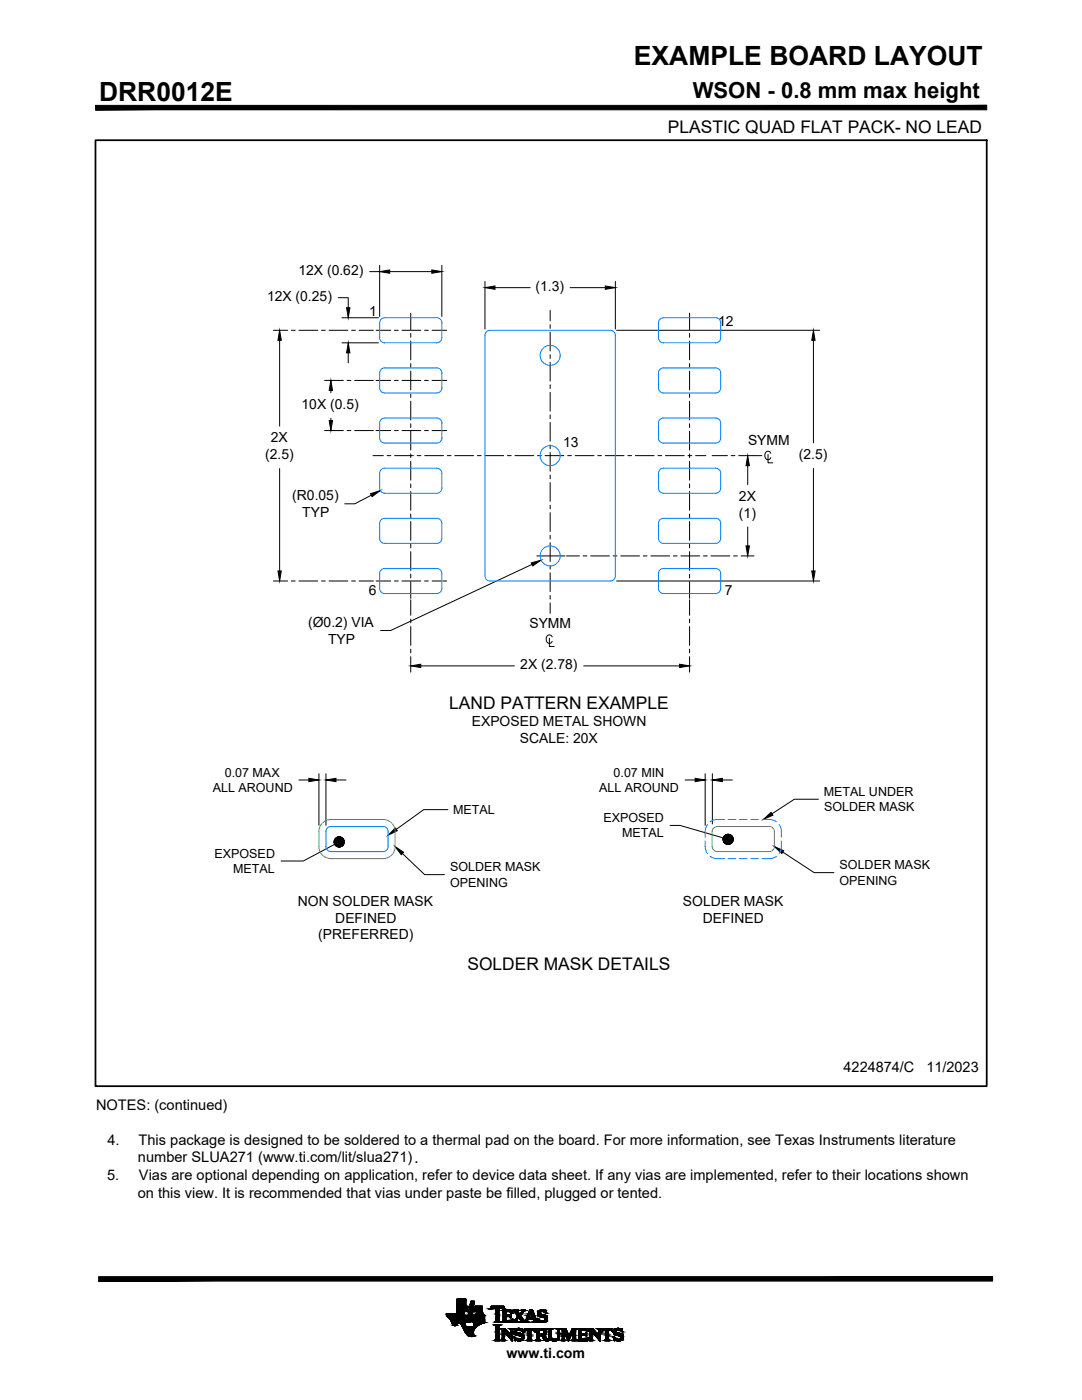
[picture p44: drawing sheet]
<svg xmlns="http://www.w3.org/2000/svg" width="216mm" height="279mm" viewBox="0 0 216 279" stroke-linecap="round" stroke-linejoin="round" font-family="sans-serif">
<defs><g id="words">
<g font-size="5.3">
<text x="126.5" y="13.1">EXAMPLE BOARD LAYOUT</text>
<text x="19.8" y="20.2">DRR0012E</text>
</g>
<text font-size="4.4" x="138.2" y="19.5">WSON - 0.8 mm max height</text>
<g font-size="3.5">
<text x="133.3" y="26.5">PLASTIC QUAD FLAT PACK- NO LEAD</text>
<text x="89.6" y="141.4">LAND PATTERN EXAMPLE</text>
<text x="93.3" y="193.7">SOLDER MASK DETAILS</text>
</g>
<g font-size="2.9">
<text x="168.3" y="214">4224874/C</text>
<text x="184.9" y="214">11/2023</text>
<text x="19.2" y="221.5">NOTES: (continued)</text>
<text x="21.4" y="228.5">4.</text>
<text x="27.5" y="232">number SLUA271 (www.ti.com/lit/slua271).</text>
<text x="27.7" y="228.5">This package is designed to be soldered to a thermal pad on the board. For more information, see Texas Instruments literature</text>
<text x="21.4" y="235.6">5.</text>
<text x="27.5" y="239.1">on this view. It is recommended that vias under paste be filled, plugged or tented.</text>
<text x="27.7" y="235.6">Vias are optional depending on application, refer to device data sheet. If any vias are implemented, refer to their locations shown</text>
</g>
<g font-size="2.8">
<text x="59.6" y="54.9">12X (0.62)</text>
<text x="106.9" y="58.1">(1.3)</text>
<text x="53.3" y="60.1">12X (0.25)</text>
<text x="73.7" y="63">1</text>
<text x="143.3" y="65">12</text>
<text x="60.2" y="81.6">10X (0.5)</text>
<text x="54.1" y="88.3">2X</text>
<text x="112.3" y="89.2">13</text>
<text x="149.3" y="88.7">SYMM</text>
<text x="52.9" y="91.6">(2.5)</text>
<text x="159.4" y="91.6">(2.5)</text>
<text x="58.3" y="99.9">(R0.05)</text>
<text x="147.5" y="100">2X</text>
<text x="60.3" y="103.2">TYP</text>
<text x="147.5" y="103.3">(1)</text>
<text x="73.6" y="118.7">6</text>
<text x="144.7" y="118.7">7</text>
<text x="61.5" y="125.2">(Ø0.2) VIA</text>
<text x="105.6" y="125.4">SYMM</text>
<text x="65.5" y="128.5">TYP</text>
<text x="103.8" y="133.6">2X (2.78)</text>
<text x="94.1" y="144.9">EXPOSED METAL SHOWN</text>
<text x="103.7" y="148.3">SCALE: 20X</text>
<text x="59.4" y="180.8">NON SOLDER MASK</text>
<text x="66.9" y="184.1">DEFINED</text>
<text x="136.3" y="180.8">SOLDER MASK</text>
<text x="140.2" y="184.1">DEFINED</text>
<text x="63.5" y="187.5">(PREFERRED)</text>
<text x="101.1" y="271">www.ti.com</text>
</g>
<g font-size="2.5">
<text x="44.8" y="155">0.07 MAX</text>
<text x="122.4" y="155">0.07 MIN</text>
<text x="42.5" y="158">ALL AROUND</text>
<text x="119.5" y="158">ALL AROUND</text>
<text x="164.4" y="158.9">METAL UNDER</text>
<text x="164.4" y="161.9">SOLDER MASK</text>
<text x="90.4" y="162.5">METAL</text>
<text x="120.4" y="164.1">EXPOSED</text>
<text x="124.1" y="167.1">METAL</text>
<text x="42.8" y="171.2">EXPOSED</text>
<text x="89.8" y="173.9">SOLDER MASK</text>
<text x="167.5" y="173.5">SOLDER MASK</text>
<text x="46.5" y="174.2">METAL</text>
<text x="89.8" y="176.9">OPENING</text>
<text x="167.5" y="176.5">OPENING</text>
</g>
</g></defs>
<g fill="#000" stroke="#000" stroke-width=".2">
<path d="M75.8 54.2l2-.3v.6zM86.2 53.9l2 .3-2 .3zM96.8 57.4l2-.3v.6zM120.8 57.1l2 .3-2 .3zM55.8 65.9l.3 2h-.6zM66 75.9l.4 2h-.7zM69.5 68.4l.3 2h-.6zM69.2 61.4h.6l-.3 2zM162.3 65.9l.3 2h-.6zM65.7 83.9h.7l-.4 2zM73.9 98.5l2-.6-1.7 1.2zM149.2 90.9l.3 2h-.6z"/>
<path d="M55.5 113.9h.6l-.3 2.1zM106 112.3l2-.5-1.7 1.1zM148.9 108.9h.6l-.3 2zM162 113.9h.6l-.3 2.1zM82 132.9l2-.3v.6zM135.6 132.6l2 .3-2 .3zM61.6 155.3l2 .4-2 .3zM65 155.7l2-.4v.7zM138.7 155.3l2 .4-2 .3zM142.1 155.7l2-.4v.7zM78.9 165.2l.4 .6-1.9 .9zM78.8 169l1.7 1.1-.4 .5z"/>
<path d="M152.4 163.5l1.5-1.4 .3 .6zM154.5 169l1.9 .8-.4 .5zM92.6 265.4h2zM94.1 266.7h.2zM94.1 266.7h.1zM94.4 263.9h2.3zM94.5 263.9h2.2zM94.6 263.9h.1zM97.8 261.3h.1zM101.6 262.5h.4zM102.2 262h.1zM102.3 263.3h.1z"/>
<path d="M102.7 263.5h.4zM102.7 261.9h.7zM103.2 262.9h.3zM104.5 265.7h.1zM108 262.8h1.2zM108.1 266.3h.8zM108.2 263.9h.2zM108.2 262.9h1zM108.8 267.5h.7zM109.1 267.6h.1zM116.6 266.2h.4zM117.2 265.7h.1z"/>
<path d="M117.4 267h.1zM120 265.7h.1zM123.4 267.6h.1z"/>
<path d="M19.1 21v.9l177.8-.9zM19.1 21.9l177.8-.9v.9z"/>
<path d="M66.7 168h1zM66.7 168.1l1-.1zM66.7 168.2l1-.2z"/>
<path d="M66.7 168.2l1-.2zM66.7 168.3l1-.3zM66.8 168.4l.9-.4z"/>
<path d="M66.7 167.7l1 .3zM66.7 167.8l1 .2zM66.7 167.9l1 .1z"/>
<path d="M66.8 168.5l.9-.5zM66.8 168.6l.9-.6zM66.9 168.6l.8-.6z"/>
<path d="M66.8 167.5l.9 .5zM66.8 167.6l.9 .4zM66.7 167.6l1 .4z"/>
<path d="M66.9 168.7l.8-.7zM67.7 168l-.6 .8zM67.7 168l-.6 .8z"/>
<path d="M66.9 167.4l.8 .6zM66.9 167.4l.8 .6zM66.9 167.4l.8 .6z"/>
<path d="M67.7 168l-.6 .9zM67.7 168l-.4 1zM67.7 168l-.4 1z"/>
<path d="M67.1 167.2l.6 .8zM67.1 167.2l.6 .8zM67 167.3l.7 .7z"/>
<path d="M67.7 168l-.2 1zM67.7 168l-.2 1zM67.7 168l-.1 1z"/>
<path d="M67.4 167.1l.3 .9zM67.3 167.1l.4 .9zM67.2 167.1l.5 .9z"/>
<path d="M67.7 168v1zM67.7 168l.1 1zM67.7 168l.2 1z"/>
<path d="M67.6 167l.1 1zM67.5 167l.2 1zM67.5 167l.2 1z"/>
<path d="M67.7 168l.2 1zM67.7 168l.3 1zM67.7 168l.4 .9z"/>
<path d="M67.9 167l-.2 1zM67.8 167l-.1 1zM67.7 167v1z"/>
<path d="M67.7 168l.4 .9zM67.7 168l.6 .8zM67.7 168l.7 .8z"/>
<path d="M68.1 167.1l-.4 .9zM68.1 167.1l-.4 .9zM68 167.1l-.3 .9z"/>
<path d="M67.7 168l.7 .8zM67.7 168l.8 .6zM67.7 168l.8 .6z"/>
<path d="M68.3 167.3l-.6 .7zM68.3 167.2l-.6 .8zM68.2 167.2l-.5 .8z"/>
<path d="M67.7 168l.9 .5zM67.7 168l.9 .5zM67.7 168l.9 .3z"/>
<path d="M67.7 168l.9-.4zM67.7 168l.8-.6zM67.7 168l.7-.7z"/>
<path d="M67.7 168l.9 .3zM67.7 168l1 .2zM67.7 168l1 .1z"/>
<path d="M67.7 168l1-.2zM67.7 168l.9-.3zM67.7 168l.9-.4z"/>
<path d="M67.7 168l1 .1zM67.7 168l1-.1zM67.7 168l1-.2z"/>
<path d="M144.3 167.5h1zM144.3 167.6l1-.1zM144.3 167.7l1-.2z"/>
<path d="M144.3 167.7l1-.2zM144.3 167.8l1-.3zM144.4 167.9l.9-.4z"/>
<path d="M144.3 167.2l1 .3zM144.3 167.3l1 .2zM144.3 167.4l1 .1z"/>
<path d="M144.4 168l.9-.5zM144.5 168.1l.8-.6zM144.5 168.1l.8-.6z"/>
<path d="M144.4 167l.9 .5zM144.4 167.1l.9 .4zM144.4 167.1l.9 .4z"/>
<path d="M144.6 168.2l.7-.7zM145.3 167.5l-.6 .8zM145.3 167.5l-.6 .8z"/>
<path d="M144.6 166.8l.7 .7zM144.5 166.9l.8 .6zM144.5 166.9l.8 .6z"/>
<path d="M145.3 167.5l-.5 .9zM145.3 167.5l-.4 .9zM145.3 167.5l-.4 .9z"/>
<path d="M144.7 166.7l.6 .8zM144.7 166.7l.6 .8zM144.6 166.8l.7 .7z"/>
<path d="M145.3 167.5l-.3 1zM145.3 167.5l-.1 1zM145.3 167.5v1z"/>
<path d="M145 166.6l.3 .9zM144.9 166.6l.4 .9zM144.8 166.6l.5 .9z"/>
<path d="M145.3 167.5l.1 1zM145.3 167.5l.1 1zM145.3 167.5l.1 1z"/>
<path d="M145.2 166.5l.1 1zM145.1 166.5l.2 1zM145 166.5l.3 1z"/>
<path d="M145.3 167.5l.3 1zM145.3 167.5l.3 1zM145.3 167.5l.5 .9z"/>
<path d="M145.5 166.5l-.2 1zM145.4 166.5l-.1 1zM145.3 166.5v1z"/>
<path d="M145.3 167.5l.5 .9zM145.3 167.5l.6 .8zM145.3 167.5l.6 .8z"/>
<path d="M145.7 166.6l-.4 .9zM145.7 166.6l-.4 .9zM145.6 166.5l-.3 1z"/>
<path d="M145.3 167.5l.7 .7zM145.3 167.5l.7 .7zM145.3 167.5l.8 .5z"/>
<path d="M145.9 166.8l-.6 .7zM145.9 166.7l-.6 .8zM145.8 166.7l-.5 .8z"/>
<path d="M145.3 167.5l.9 .5zM145.3 167.5l.9 .4zM145.3 167.5l.9 .4z"/>
<path d="M145.3 167.5l.8-.5zM145.3 167.5l.8-.6zM145.3 167.5l.8-.6z"/>
<path d="M145.3 167.5l1 .3zM145.3 167.5l1 .1zM145.3 167.5h1z"/>
<path d="M145.3 167.5l.9-.3zM145.3 167.5l.9-.3zM145.3 167.5l.9-.4z"/>
<path d="M145.3 167.5l1-.1zM145.3 167.5l1-.1zM145.3 167.5l1-.1z"/>
<path d="M19.7 254.8v.9l178.4-.9zM19.7 255.7l178.4-.9v.9z"/>
<path d="M91.2 259.3h1.7zM91.2 259.3h1.7z"/>
<path d="M91.2 259.3h1.7zM91.2 259.3h1.7z"/>
<path d="M91.2 259.3h1.7zM91.2 259.3h1.7z"/>
<path d="M91.2 259.3h1.7zM91.2 259.3h1.7z"/>
<path d="M91.2 259.3h1.7zM91.2 259.3h1.7z"/>
<path d="M91.2 259.3h1.7zM91.2 259.3h1.7z"/>
<path d="M91.2 259.3h1.7zM91.2 259.3h1.7z"/>
<path d="M91.2 259.3h1.7zM91.2 259.3h1.7z"/>
<path d="M91.2 259.3l1.7 .1zM91.2 259.3l1.7 .1z"/>
<path d="M91.2 259.4h1.7zM91.2 259.4h1.7z"/>
<path d="M91.2 259.4h1.7zM91.2 259.4h1.7z"/>
<path d="M91.2 259.4h1.7zM91.2 259.4h1.7z"/>
<path d="M91.2 259.4h1.7zM91.2 259.4h1.7z"/>
<path d="M91.2 259.4h1.7zM91.2 259.4h1.7z"/>
<path d="M91.2 259.4h1.7zM91.2 259.4h1.7z"/>
<path d="M91.2 259.4l1.7 .1zM91.2 259.4l1.7 .1z"/>
<path d="M91.2 259.5h1.7zM91.2 259.5h1.7z"/>
<path d="M91.2 259.5h1.7zM91.2 259.5h1.7z"/>
<path d="M91.2 259.5h1.7zM91.2 259.5h1.7z"/>
<path d="M91.2 259.5h1.7zM91.2 259.5h1.7z"/>
<path d="M91.2 259.5l1.7 .1zM91.2 259.5l1.7 .1z"/>
<path d="M91.2 259.6h1.7zM91.2 259.6h1.7z"/>
<path d="M91.2 259.6h1.7zM91.2 259.6h1.7z"/>
<path d="M91.2 259.6h1.7zM91.2 259.6h1.7z"/>
<path d="M91.2 259.6l1.7 .1zM91.2 259.6l1.7 .1z"/>
<path d="M91.2 259.7h1.7zM91.2 259.7h1.7z"/>
<path d="M91.2 259.7h1.7zM91.2 259.7h1.7z"/>
<path d="M91.2 259.7l1.7 .1zM91.2 259.7l1.7 .1z"/>
<path d="M91.2 259.8h1.7zM91.2 259.8h1.7z"/>
<path d="M91.2 259.8h1.7zM91.2 259.8h1.7z"/>
<path d="M91.2 259.8l1.7 .1zM91.2 259.8l1.7 .1z"/>
<path d="M91.2 259.9h1.7zM91.2 259.9h1.7z"/>
<path d="M91.2 259.9l1.7 .1zM91.2 259.9l1.7 .1z"/>
<path d="M91.2 260h1.7zM91.2 260h1.7z"/>
<path d="M93.9 259.9h.7zM93.9 259.9l.7 .1zM93.9 260h.7zM93.9 260h.7z"/>
<path d="M93.9 259.9h.7zM93.9 259.9h.7zM93.9 259.9h.7zM93.9 259.9h.7z"/>
<path d="M93.9 259.8h.7zM93.9 259.8l.7 .1zM93.9 259.9h.7zM93.9 259.9h.7z"/>
<path d="M93.9 259.8h.8zM93.9 259.8h.7zM93.9 259.8h.7zM93.9 259.8h.7z"/>
<path d="M93.9 259.8h.8zM93.9 259.8h.8zM93.9 259.8h.8zM93.9 259.8h.8z"/>
<path d="M93.9 259.8h.8zM93.9 259.8h.8zM93.9 259.8h.8zM93.9 259.8h.8z"/>
<path d="M93.9 259.8h.8zM93.9 259.8h.8zM93.9 259.8h.8zM93.9 259.8h.8z"/>
<path d="M93.9 259.7h.8zM93.9 259.7l.8 .1zM93.9 259.8h.8zM93.9 259.8h.8z"/>
<path d="M93.9 259.7h.8zM93.9 259.7h.8zM93.9 259.7h.8zM93.9 259.7h.8z"/>
<path d="M93.9 259.7h.8zM93.9 259.7h.8zM93.9 259.7h.8zM93.9 259.7h.8z"/>
<path d="M93.9 259.7h.8zM93.9 259.7h.8zM93.9 259.7h.8zM93.9 259.7h.8z"/>
<path d="M90.1 263.9h2.7zM90.1 263.9h2.7z"/>
<path d="M90.7 264.6h.1zM90.7 264.6h.1z"/>
<path d="M90.7 264.6h.2zM90.7 264.6h.1z"/>
<path d="M90.7 264.5h.2zM90.7 264.5l.2 .1z"/>
<path d="M90.7 264.5h.2zM90.7 264.5h.2z"/>
<path d="M90.7 264.5h.2zM90.7 264.5h.2z"/>
<path d="M90.6 264.5h.3zM90.6 264.5h.3z"/>
<path d="M90.6 264.5h.3zM90.6 264.5h.3z"/>
<path d="M90.6 264.5h.4zM90.6 264.5h.3z"/>
<path d="M90.6 264.5h.4zM90.6 264.5h.4z"/>
<path d="M90.5 264.5h.5zM90.5 264.5h.5z"/>
<path d="M90.5 264.5h.5zM90.5 264.5h.5z"/>
<path d="M90.5 264.5h.5zM90.5 264.5h.5z"/>
<path d="M90.5 264.5h.5zM90.5 264.5h.5z"/>
<path d="M90.5 264.4h.6zM90.5 264.4l.5 .1zM90.5 264.5h.5zM90.5 264.5h.5z"/>
<path d="M90.4 264.4h.7zM90.4 264.4h.7z"/>
<path d="M90.4 264.4h.7zM90.4 264.4h.7z"/>
<path d="M90.4 264.4h.7zM90.4 264.4h.7z"/>
<path d="M90.4 264.3h.8zM90.4 264.3l.7 .1z"/>
<path d="M90.4 264.3h.8zM90.4 264.3h.8z"/>
<path d="M90.3 264.3h.9zM90.3 264.3h.9z"/>
<path d="M90.3 264.3h.9zM90.3 264.3h.9z"/>
<path d="M90.3 264.2h1zM90.3 264.2l.9 .1z"/>
<path d="M90.3 264.2h1zM90.3 264.2h1z"/>
<path d="M90.3 264.2h1zM90.3 264.2h1z"/>
<path d="M90.3 264.2h1.1zM90.3 264.2h1z"/>
<path d="M90.2 264.1h1.2zM90.2 264.1l1.2 .1z"/>
<path d="M90.2 264.1h1.2zM90.2 264.1h1.2z"/>
<path d="M90.2 264.1h1.2zM90.2 264.1h1.2z"/>
<path d="M90.2 264.1h1.2zM90.2 264.1h1.2z"/>
<path d="M90.2 264.1h1.3zM90.2 264.1h1.2z"/>
<path d="M90.2 264.1h1.3zM90.2 264.1h1.3z"/>
<path d="M90.2 264.1h1.3zM90.2 264.1h1.3z"/>
<path d="M90.2 264.1h1.4zM90.2 264.1h1.3z"/>
<path d="M90.2 264.1h1.4zM90.2 264.1h1.4z"/>
<path d="M89.1 262.5h3.5zM89.1 262.5h3.5z"/>
<path d="M89.1 262.5h3.5zM89.1 262.5h3.5z"/>
<path d="M89.1 262.5h3.5zM89.1 262.5h3.5z"/>
<path d="M89.1 262.5h3.5zM89.1 262.5h3.5z"/>
<path d="M89.1 262.5h3.5zM89.1 262.5h3.5z"/>
<path d="M89.1 262.5h3.5zM89.1 262.5h3.5z"/>
<path d="M89.1 262.4h3.5zM89.1 262.4h3.5z"/>
<path d="M89.1 262.4h3.5zM89.1 262.4l3.5 .1z"/>
<path d="M89.1 262.4h3.5zM89.1 262.4h3.5z"/>
<path d="M89.1 262.4h3.5zM89.1 262.4h3.5z"/>
<path d="M89.1 262.4h3.5zM89.1 262.4h3.5z"/>
<path d="M89.1 262.3h3.5zM89.1 262.3l3.5 .1z"/>
<path d="M89.1 262.3h3.5zM89.1 262.3h3.5z"/>
<path d="M89.1 262.3h3.5zM89.1 262.3h3.5z"/>
<path d="M89 262.2h3.6zM89 262.2h3.6z"/>
<path d="M89.1 262.2h3.5zM89.1 262.2l3.5 .1z"/>
<path d="M91.2 262.2h1.4zM91.2 262.2h1.4z"/>
<path d="M91.2 262.2h1.4zM91.2 262.2h1.4z"/>
<path d="M89 262.2h3.6zM89 262.2h3.6z"/>
<path d="M91.2 262.2h1.4zM91.2 262.2h1.4z"/>
<path d="M91.2 262.2h1.4zM91.2 262.2h1.4z"/>
<path d="M91.2 262.2h1.4zM91.2 262.2h1.4z"/>
<path d="M91.2 262.1h1.4zM91.2 262.1l1.4 .1z"/>
<path d="M91.2 262.1h1.4zM91.2 262.1h1.4z"/>
<path d="M91.2 262.1h1.4zM91.2 262.1h1.4z"/>
<path d="M91.2 262.1h1.4zM91.2 262.1h1.4z"/>
<path d="M91.2 262.1h1.4zM91.2 262.1h1.4z"/>
<path d="M91.2 262.1h1.4zM91.2 262.1h1.4z"/>
<path d="M91.2 262h1.5zM91.2 262l1.4 .1z"/>
<path d="M91.2 262h1.5zM91.2 262h1.5z"/>
<path d="M91.2 261.9h1.5zM91.2 261.9l1.5 .1z"/>
<path d="M91.2 261.9h1.5zM91.2 261.9h1.5z"/>
<path d="M91.2 261.9h1.5zM91.2 261.9h1.5z"/>
<path d="M91.2 261.8h1.5zM91.2 261.8l1.5 .1z"/>
<path d="M91.2 261.8h1.5zM91.2 261.8h1.5z"/>
<path d="M91.2 261.8h1.5zM91.2 261.8h1.5z"/>
<path d="M91.2 261.8h1.5zM91.2 261.8h1.5z"/>
<path d="M91.2 261.7l1.5 .1zM91.2 261.7l1.5 .1z"/>
<path d="M91.2 261.8h1.5zM91.2 261.8h1.5z"/>
<path d="M91.2 261.7h1.5zM91.2 261.7h1.5z"/>
<path d="M91.2 261.7h1.5zM91.2 261.7h1.5z"/>
<path d="M91.2 261.7h1.5zM91.2 261.7h1.5z"/>
<path d="M91.2 261.7h1.5zM91.2 261.7h1.5z"/>
<path d="M91.2 261.7h1.5zM91.2 261.7h1.5z"/>
<path d="M91.2 261.7h1.5zM91.2 261.7h1.5z"/>
<path d="M91.2 261.7h1.5zM91.2 261.7h1.5z"/>
<path d="M91.2 261.7h1.5zM91.2 261.7h1.5z"/>
<path d="M92 264.3h.7zM92 264.3h.7z"/>
<path d="M92 264.3h.7zM92 264.3h.7z"/>
<path d="M92 264.3h.7zM92 264.3h.7z"/>
<path d="M92 264.3l.7 .1zM92 264.3l.7 .1z"/>
<path d="M91.9 264.2h.8zM91.9 264.2h.8z"/>
<path d="M91.9 264.2h.8zM91.9 264.2l.8 .1z"/>
<path d="M92 264.4h.7zM92 264.4h.7z"/>
<path d="M91.9 264.2h.8zM91.9 264.2h.8z"/>
<path d="M92 264.4h.7zM92 264.4h.7z"/>
<path d="M91.9 264.2h.8zM91.9 264.2h.8z"/>
<path d="M91.9 264.2h.8zM91.9 264.2h.8z"/>
<path d="M92.1 264.4h.6zM92.1 264.4h.6z"/>
<path d="M92.1 264.4h.7zM92.1 264.4h.7z"/>
<path d="M91.8 264.1h.9zM91.8 264.1l.9 .1z"/>
<path d="M91.8 264.1h.9zM91.8 264.1h.9z"/>
<path d="M91.8 264.1h1zM91.8 264.1h.9z"/>
<path d="M91.7 264.1h1.1zM91.7 264.1h1.1z"/>
<path d="M91.7 264.1h1.1zM91.7 264.1h1.1z"/>
<path d="M92.1 264.4l.7 .1zM92.1 264.4l.7 .1z"/>
<path d="M91.6 264.1h1.2zM91.6 264.1h1.2z"/>
<path d="M91.7 264.1h1.1zM91.7 264.1h1.1z"/>
<path d="M92.1 264.5h.7zM92.1 264.5h.7z"/>
<path d="M90.2 264h2.6zM90.2 264l2.6 .1z"/>
<path d="M92.1 264.5h.7zM92.1 264.5h.7z"/>
<path d="M90.2 264h2.6zM90.2 264h2.6z"/>
<path d="M92.1 264.5h.7zM92.1 264.5h.7z"/>
<path d="M92.1 264.5l.7 .1zM92.1 264.5l.7 .1z"/>
<path d="M90.2 263.9h2.6zM90.2 263.9l2.6 .1z"/>
<path d="M92.2 264.6h.6zM92.2 264.6h.6z"/>
<path d="M90.1 263.9h2.7zM90.1 263.9h2.7z"/>
<path d="M92.2 264.6h.6zM92.2 264.6h.6z"/>
<path d="M90.1 263.8h2.7zM90.1 263.8l2.7 .1z"/>
<path d="M90.1 263.8h2.7zM90.1 263.8h2.7z"/>
<path d="M90.1 263.8h2.7zM90.1 263.8h2.7z"/>
<path d="M90.1 263.8h2.7zM90.1 263.8h2.7z"/>
<path d="M90.1 263.8h2.7zM90.1 263.8h2.7z"/>
<path d="M90.1 263.8h2.7zM90.1 263.8h2.7z"/>
<path d="M90.1 263.8h2.7zM90.1 263.8h2.7z"/>
<path d="M90.1 263.8h2.7zM90.1 263.8h2.7z"/>
<path d="M92.2 264.6h.7zM92.2 264.6h.7z"/>
<path d="M90.1 263.7h2.7zM90.1 263.7l2.7 .1z"/>
<path d="M90.1 263.7h2.7zM90.1 263.7h2.7z"/>
<path d="M90.1 263.7h2.7zM90.1 263.7h2.7z"/>
<path d="M90.1 263.7h2.7zM90.1 263.7h2.7z"/>
<path d="M90.1 263.7h2.7zM90.1 263.7h2.7z"/>
<path d="M90 263.7h2.8zM90 263.7h2.8z"/>
<path d="M90 263.6h2.9zM90 263.6l2.8 .1z"/>
<path d="M90 263.6h2.9zM90 263.6h2.9z"/>
<path d="M92.2 264.6h.7zM92.2 264.6h.7z"/>
<path d="M90 263.6h2.9zM90 263.6h2.9z"/>
<path d="M90 263.6h2.9zM90 263.6h2.9z"/>
<path d="M90 263.6h2.9zM90 263.6h2.9z"/>
<path d="M92.2 264.6h.7zM92.2 264.6h.7z"/>
<path d="M90 263.5h2.9zM90 263.5l2.9 .1z"/>
<path d="M90 263.5h2.9zM90 263.5h2.9z"/>
<path d="M92.2 264.6l.7 .1zM92.2 264.6l.7 .1z"/>
<path d="M89.9 263.5h3zM89.9 263.5h3z"/>
<path d="M89.9 263.4h3zM89.9 263.4h3z"/>
<path d="M89.9 263.4h3zM89.9 263.4l3 .1z"/>
<path d="M89.9 263.4h3zM89.9 263.4h3z"/>
<path d="M89.9 263.3h3zM89.9 263.3l3 .1z"/>
<path d="M89.9 263.3h3zM89.9 263.3h3z"/>
<path d="M92.2 264.7h.7zM92.2 264.7h.7z"/>
<path d="M89.8 263.3h3.1zM89.8 263.3h3.1z"/>
<path d="M89.8 263.2h3.1zM89.8 263.2l3.1 .1z"/>
<path d="M89.7 263.1h3.2zM89.7 263.1l3.2 .1z"/>
<path d="M92.2 264.7h.8zM92.2 264.7h.8z"/>
<path d="M91.2 260l1.7 .1zM91.2 260l1.7 .1z"/>
<path d="M91.2 260.1h1.7zM91.2 260.1h1.7z"/>
<path d="M91.2 260.1l1.7 .1zM91.2 260.1l1.7 .1z"/>
<path d="M91.2 260.2l1.7 .1zM91.2 260.2l1.7 .1z"/>
<path d="M91.2 260.3h1.7zM91.2 260.3h1.7z"/>
<path d="M91.2 260.3h1.7zM91.2 260.3h1.7z"/>
<path d="M91.2 260.3l1.7 .1zM91.2 260.3l1.7 .1z"/>
<path d="M91.2 260.4h1.7zM91.2 260.4h1.7z"/>
<path d="M91.2 260.4l1.7 .1zM91.2 260.4l1.7 .1z"/>
<path d="M91.2 260.5h1.7zM91.2 260.5h1.7z"/>
<path d="M91.2 260.5h1.7zM91.2 260.5h1.7z"/>
<path d="M91.2 260.5l1.7 .1zM91.2 260.5l1.7 .1z"/>
<path d="M91.2 260.6h1.7zM91.2 260.6h1.7z"/>
<path d="M91.2 260.6l1.7 .1zM91.2 260.6l1.7 .1z"/>
<path d="M91.2 260.7h1.7zM91.2 260.7h1.7z"/>
<path d="M91.2 260.7h1.7zM91.2 260.7h1.7z"/>
<path d="M91.2 260.7h1.7zM91.2 260.7h1.7z"/>
<path d="M91.2 260.7h1.7zM91.2 260.7h1.7zM91.2 260.7h1.7zM91.2 260.7h1.7z"/>
<path d="M89.6 263.1h3.4zM89.6 263.1h3.3zM89.7 263.1h3.2zM89.7 263.1h3.2z"/>
<path d="M89.5 263h3.5zM89.5 263l3.5 .1z"/>
<path d="M92.2 264.7h.8zM92.2 264.7h.8z"/>
<path d="M92.2 264.7h.8zM92.2 264.7h.8z"/>
<path d="M89.4 262.9h3.6zM89.4 262.9l3.6 .1z"/>
<path d="M89.4 262.9h3.6zM89.4 262.9h3.6z"/>
<path d="M89.4 262.9h3.6zM89.4 262.9h3.6z"/>
<path d="M89.4 262.9h3.6zM89.4 262.9h3.6z"/>
<path d="M89.3 262.8h3.7zM89.3 262.8h3.7z"/>
<path d="M89.3 262.8h3.7zM89.3 262.8l3.7 .1z"/>
<path d="M89.3 262.8h3.7zM89.3 262.8h3.7z"/>
<path d="M92.2 264.7h.9zM92.2 264.7h.9z"/>
<path d="M89.3 262.8h3.7zM89.3 262.8h3.7z"/>
<path d="M89.2 262.7h3.8zM89.2 262.7h3.8z"/>
<path d="M89.2 262.7h3.8zM89.2 262.7l3.8 .1z"/>
<path d="M89.2 262.7h3.8zM89.2 262.7h3.8z"/>
<path d="M89.2 262.7h3.8zM89.2 262.7h3.8z"/>
<path d="M89.2 262.6h3.8zM89.2 262.6l3.8 .1z"/>
<path d="M89.2 262.6h3.9zM89.2 262.6h3.8zM89.2 262.6h3.8zM89.2 262.6h3.8z"/>
<path d="M89.2 262.6h3.9zM89.2 262.6h3.9z"/>
<path d="M89.1 262.6h4zM89.1 262.6h4z"/>
<path d="M92.2 264.7h.9zM92.2 264.7h.9z"/>
<path d="M89.1 262.5h4zM89.1 262.5l4 .1z"/>
<path d="M89.1 262.5h4zM89.1 262.5h4z"/>
<path d="M89.1 262.5h4zM89.1 262.5h4z"/>
<path d="M89.1 262.5h4zM89.1 262.5h4z"/>
<path d="M89.1 262.5h4zM89.1 262.5h4z"/>
<path d="M92.3 264.7h.9zM92.3 264.7h.9z"/>
<path d="M92.3 264.7h.9zM92.3 264.7h.9z"/>
<path d="M92.3 264.7h.9zM92.3 264.7h.9z"/>
<path d="M92.3 264.7l.9 .1zM92.3 264.7l.9 .1z"/>
<path d="M91.2 261.6l2 .1zM91.2 261.6l2 .1z"/>
<path d="M91.2 261.6h2zM91.2 261.6h2z"/>
<path d="M91.2 261.6h2zM91.2 261.6h2z"/>
<path d="M92.3 264.8h1zM92.3 264.8h1z"/>
<path d="M91.2 261.6h2zM91.2 261.6h2z"/>
<path d="M91.2 261.6h2.1zM91.2 261.6h2.1z"/>
<path d="M91.2 261.6h2.1zM91.2 261.6h2z"/>
<path d="M91.2 261.6h2.1zM91.2 261.6h2.1z"/>
<path d="M91.2 261.5h2.1zM91.2 261.5l2.1 .1z"/>
<path d="M91.2 261.5h2.1zM91.2 261.5h2.1z"/>
<path d="M91.2 261.5h2.1zM91.2 261.5h2.1z"/>
<path d="M91.2 261.5h2.1zM91.2 261.5h2.1z"/>
<path d="M91.2 261.4h2.1zM91.2 261.4l2.1 .1z"/>
<path d="M91.2 261.4h2.1zM91.2 261.4h2.1z"/>
<path d="M92.3 264.8h1zM92.3 264.8h1z"/>
<path d="M91.2 261.4h2.1zM91.2 261.4h2.1z"/>
<path d="M91.2 261.3h2.1zM91.2 261.3l2.1 .1z"/>
<path d="M91.2 261.3h2.1zM91.2 261.3h2.1z"/>
<path d="M91.2 261.2h2.1zM91.2 261.2l2.1 .1z"/>
<path d="M91.2 261.2h2.1zM91.2 261.2h2.1z"/>
<path d="M91.2 261.1h2.1zM91.2 261.1l2.1 .1z"/>
<path d="M92.3 264.8h1.2zM92.3 264.8h1.2z"/>
<path d="M91.2 261.1h2.2zM91.2 261.1h2.1z"/>
<path d="M91.2 261h2.2zM91.2 261l2.2 .1z"/>
<path d="M91.2 260.9h2.2zM91.2 260.9h2.2z"/>
<path d="M91.2 260.9h2.2zM91.2 260.9l2.2 .1z"/>
<path d="M91.2 260.9h2.2zM91.2 260.9h2.2z"/>
<path d="M91.2 260.9h2.2zM91.2 260.9h2.2z"/>
<path d="M91.2 260.8h2.2zM91.2 260.8l2.2 .1z"/>
<path d="M91.2 260.8h2.2zM91.2 260.8h2.2z"/>
<path d="M91.2 260.8h2.2zM91.2 260.8h2.2z"/>
<path d="M91.2 260.8h2.2zM91.2 260.8h2.2z"/>
<path d="M91.2 260.7h2.2zM91.2 260.7h2.2z"/>
<path d="M91.2 260.7h2.2zM91.2 260.7l2.2 .1z"/>
<path d="M91.2 260.7h2.2zM91.2 260.7h2.2z"/>
<path d="M91.2 260.7h2.2zM91.2 260.7h2.2z"/>
<path d="M91.2 260.7h2.2zM91.2 260.7h2.2z"/>
<path d="M92.3 264.8h1.3zM92.3 264.8h1.3z"/>
<path d="M92.3 264.8h1.4zM92.3 264.8h1.4z"/>
<path d="M92.3 264.8h1.5zM92.3 264.8h1.5z"/>
<path d="M93.1 263.9h.8zM93.1 263.9h.8z"/>
<path d="M93.1 263.9h.8zM93.1 263.9h.8z"/>
<path d="M93.1 263.8h.8zM93.1 263.8l.8 .1z"/>
<path d="M93.1 263.8h.8zM93.1 263.8h.8z"/>
<path d="M93.1 263.8h.8zM93.1 263.8h.8zM93.1 263.8h.8zM93.1 263.8h.8z"/>
<path d="M93.1 263.8h.8zM93.1 263.8h.8zM93.1 263.8h.8zM93.1 263.8h.8z"/>
<path d="M93.2 263.8h.7zM93.2 263.8h.7zM93.1 263.8h.8zM93.1 263.8h.8z"/>
<path d="M93.2 263.7h.7zM93.2 263.7l.7 .1zM93.2 263.8h.7zM93.2 263.8h.7z"/>
<path d="M93.2 263.7h.7zM93.2 263.7h.7zM93.2 263.7h.7zM93.2 263.7h.7z"/>
<path d="M93.2 263.7h.7zM93.2 263.7h.7zM93.2 263.7h.7zM93.2 263.7h.7z"/>
<path d="M93.2 263.6h.7zM93.2 263.6l.7 .1zM93.2 263.7h.7zM93.2 263.7h.7z"/>
<path d="M93.2 263.6h.7zM93.2 263.6h.7zM93.2 263.6h.7zM93.2 263.6h.7z"/>
<path d="M93.2 263.5h.7zM93.2 263.5l.7 .1zM93.2 263.6h.7zM93.2 263.6h.7z"/>
<path d="M93.2 263.5h.7zM93.2 263.5h.7zM93.2 263.5h.7zM93.2 263.5h.7z"/>
<path d="M93.2 263.4h.7zM93.2 263.4l.7 .1zM93.2 263.5h.7zM93.2 263.5h.7z"/>
<path d="M93.2 263.4h.7zM93.2 263.4h.7zM93.2 263.4h.7zM93.2 263.4h.7z"/>
<path d="M93.2 263.3h.8zM93.2 263.3l.7 .1zM93.2 263.4h.7zM93.2 263.4h.7z"/>
<path d="M93.3 263.3h.7zM93.3 263.3h.7zM93.2 263.3h.8zM93.2 263.3h.8z"/>
<path d="M93.3 263.1l.7 .2v-.2zM93.3 263.1l.7 .2h-.7zM93.3 263.3h.7zM93.3 263.3h.7z"/>
<path d="M93.3 263l.7 .1v-.1zM93.3 263l.7 .1h-.7zM93.3 263.1h.7zM93.3 263.1h.7z"/>
<path d="M93.3 262.9l.7 .1v-.1zM93.3 262.9l.7 .1h-.7zM93.3 263h.7zM93.3 263h.7z"/>
<path d="M93.4 262.7l.6 .2 .1-.2zM93.4 262.7l.6 .2h-.7zM93.3 262.9h.7zM93.3 262.9h.7z"/>
<path d="M93.4 262.6l.7 .1v-.1zM93.4 262.6l.7 .1h-.7zM93.4 262.7h.7zM93.4 262.7h.7z"/>
<path d="M93.4 262.3l.7 .3 .1-.3zM93.4 262.3l.7 .3h-.7zM93.4 262.6h.7zM93.4 262.6h.7z"/>
<path d="M93.5 262l.7 .3v-.3zM93.5 262l.7 .3h-.8zM93.4 262.3h.8zM93.4 262.3h.8z"/>
<path d="M93.5 261.9l.7 .1 .1-.1zM93.5 261.9l.7 .1h-.7zM93.5 262h.7zM93.5 262h.7z"/>
<path d="M94.1 266.7h.2zM94.1 266.7h.2z"/>
<path d="M93.6 261.7l.7 .2v-.2zM93.6 261.7l.7 .2h-.8zM93.5 261.9h.8zM93.5 261.9h.8z"/>
<path d="M94 266.7h.3zM94 266.7h.3z"/>
<path d="M93.6 261.6l.7 .1v-.1zM93.6 261.6l.7 .1h-.7zM93.6 261.7h.7zM93.6 261.7h.7z"/>
<path d="M94 266.7h.3zM94 266.7h.3z"/>
<path d="M93.6 261.4h.7zM93.6 261.4h.7z"/>
<path d="M93.6 261.4l.7 .2v-.2zM93.6 261.4l.7 .2h-.7zM93.6 261.6h.7zM93.6 261.6h.7z"/>
<path d="M94 266.7h.4zM94 266.7h.3z"/>
<path d="M93.6 261.3h.8zM93.6 261.3h.8z"/>
<path d="M93.6 261.3l.7 .1 .1-.1zM93.6 261.3l.7 .1h-.7z"/>
<path d="M94 266.7h.4zM94 266.7h.4z"/>
<path d="M93.6 261.3h.8zM93.6 261.3h.8z"/>
<path d="M93.7 261.2h.7zM93.7 261.2l.7 .1zM93.6 261.3h.8zM93.6 261.3h.8z"/>
<path d="M93.7 261.2h.7zM93.7 261.2h.7zM93.7 261.2h.7zM93.7 261.2h.7z"/>
<path d="M93.9 266.7h.5zM93.9 266.7h.5z"/>
<path d="M93.7 261.1h.7zM93.7 261.1l.7 .1zM93.7 261.2h.7zM93.7 261.2h.7z"/>
<path d="M93.7 261.1h.7zM93.7 261.1h.7zM93.7 261.1h.7zM93.7 261.1h.7z"/>
<path d="M93.9 266.7h.5zM93.9 266.7h.5z"/>
<path d="M93.7 261h.7zM93.7 261l.7 .1zM93.7 261.1h.7zM93.7 261.1h.7z"/>
<path d="M93.7 261h.7zM93.7 261h.7zM93.7 261h.7zM93.7 261h.7z"/>
<path d="M93.7 260.9h.7zM93.7 260.9l.7 .1zM93.7 261h.7zM93.7 261h.7z"/>
<path d="M93.7 260.9h.7zM93.7 260.9h.7zM93.7 260.9h.7zM93.7 260.9h.7z"/>
<path d="M93.9 266.7h.5zM93.9 266.7h.5z"/>
<path d="M93.7 260.9h.7zM93.7 260.9h.7zM93.7 260.9h.7zM93.7 260.9h.7z"/>
<path d="M93.7 260.8h.8zM93.7 260.8l.7 .1zM93.7 260.9h.7zM93.7 260.9h.7z"/>
<path d="M93.9 266.7h.6zM93.9 266.7h.5z"/>
<path d="M93.7 260.8h.8zM93.7 260.8h.8zM93.7 260.8h.8zM93.7 260.8h.8z"/>
<path d="M93.7 260.8h.8zM93.7 260.8h.8zM93.7 260.8h.8zM93.7 260.8h.8z"/>
<path d="M93.7 260.8h.8zM93.7 260.8h.8zM93.7 260.8h.8zM93.7 260.8h.8z"/>
<path d="M93.8 260.7h.7zM93.8 260.7l.7 .1zM93.7 260.8h.8zM93.7 260.8h.8z"/>
<path d="M93.8 260.7h.7zM93.8 260.7h.7zM93.8 260.7h.7zM93.8 260.7h.7z"/>
<path d="M93.8 260.7h.7zM93.8 260.7h.7zM93.8 260.7h.7zM93.8 260.7h.7z"/>
<path d="M93.8 260.7h.7zM93.8 260.7h.7zM93.8 260.7h.7zM93.8 260.7h.7z"/>
<path d="M92.8 265.8h1.7zM92.8 265.8h1.7z"/>
<path d="M92.8 265.8l1.7 .1zM92.8 265.8l1.7 .1z"/>
<path d="M92.8 265.9h1.7zM92.8 265.9h1.7z"/>
<path d="M92.9 265.9h1.6zM92.9 265.9h1.6z"/>
<path d="M92.9 265.9l1.6 .1zM92.9 265.9l1.6 .1z"/>
<path d="M92.9 266h1.6zM92.9 266h1.6z"/>
<path d="M92.8 265.8h1.7zM92.8 265.8h1.7z"/>
<path d="M92.9 266l1.6 .1zM92.9 266l1.6 .1z"/>
<path d="M93 266.1h1.5zM93 266.1h1.5z"/>
<path d="M92.8 265.8h1.7zM92.8 265.8h1.7z"/>
<path d="M93 266.1h1.5zM93 266.1h1.5z"/>
<path d="M93 266.1l1.5 .1zM93 266.1l1.5 .1z"/>
<path d="M92.7 265.7h1.8zM92.7 265.7l1.8 .1z"/>
<path d="M93.8 266.7h.7zM93.8 266.7h.7z"/>
<path d="M92.7 265.7h1.8zM92.7 265.7h1.8z"/>
<path d="M93 266.2h1.5zM93 266.2h1.5z"/>
<path d="M93.1 266.2h1.4zM93.1 266.2h1.4z"/>
<path d="M93.1 266.2l1.4 .1zM93.1 266.2l1.4 .1z"/>
<path d="M92.7 265.6h1.8zM92.7 265.6l1.8 .1z"/>
<path d="M93.2 266.3h1.3zM93.2 266.3h1.3z"/>
<path d="M93.2 266.3l1.3 .1zM93.2 266.3l1.3 .1z"/>
<path d="M92.7 265.6h1.8zM92.7 265.6h1.8z"/>
<path d="M93.8 266.7h.7zM93.8 266.7h.7z"/>
<path d="M93.8 266.7h.7zM93.8 266.7h.7z"/>
<path d="M93.8 260.4h.7zM93.8 260.4h.7zM93.8 260.4h.7zM93.8 260.4h.7z"/>
<path d="M93.8 260.4h.7zM93.8 260.4h.7z"/>
<path d="M93.8 260.4h.7zM93.8 260.4h.7zM93.8 260.4h.7zM93.8 260.4h.7z"/>
<path d="M93.8 260.4h.7zM93.8 260.4h.7zM93.8 260.4h.7zM93.8 260.4h.7z"/>
<path d="M93.3 266.4h1.2zM93.3 266.4h1.2z"/>
<path d="M93.8 260.4h.7zM93.8 260.4h.7zM93.8 260.4h.7zM93.8 260.4h.7z"/>
<path d="M93.3 266.4h1.3zM93.3 266.4h1.3z"/>
<path d="M93.8 260.4h.7zM93.8 260.4h.7zM93.8 260.4h.7zM93.8 260.4h.7z"/>
<path d="M92.6 265.5h1.9zM92.6 265.5l1.9 .1z"/>
<path d="M93.8 260.3h.7zM93.8 260.3l.7 .1zM93.8 260.4h.7zM93.8 260.4h.7z"/>
<path d="M93.8 260.3h.8zM93.8 260.3h.7zM93.8 260.3h.7zM93.8 260.3h.7z"/>
<path d="M93.8 266.7h.8zM93.8 266.7h.7z"/>
<path d="M93.3 266.4l1.3 .1zM93.3 266.4l1.3 .1z"/>
<path d="M93.8 260.3h.8zM93.8 260.3h.8zM93.8 260.3h.8zM93.8 260.3h.8z"/>
<path d="M93.4 266.5h1.2zM93.4 266.5h1.2z"/>
<path d="M93.9 260.2h.7zM93.9 260.2l.7 .1zM93.8 260.3h.8zM93.8 260.3h.8z"/>
<path d="M92.6 265.4h2zM92.6 265.4l1.9 .1z"/>
<path d="M93.4 266.5h1.2zM93.4 266.5h1.2z"/>
<path d="M93.7 266.7h.9zM93.7 266.7h.9z"/>
<path d="M93.9 260.1h.7zM93.9 260.1l.7 .1zM93.9 260.2h.7zM93.9 260.2h.7z"/>
<path d="M93.9 260.1h.7zM93.9 260.1h.7zM93.9 260.1h.7zM93.9 260.1h.7z"/>
<path d="M93.5 266.5l1.1 .1zM93.5 266.5l1.1 .1z"/>
<path d="M93.7 266.6h.9zM93.7 266.6l.9 .1z"/>
<path d="M93.5 266.6h1.1zM93.5 266.6h1.1z"/>
<path d="M93.7 266.6h.9zM93.7 266.6h.9z"/>
<path d="M93.9 260h.7zM93.9 260l.7 .1zM93.9 260.1h.7zM93.9 260.1h.7z"/>
<path d="M93.7 266.6h.9zM93.7 266.6h.9z"/>
<path d="M92.5 265.4h2.1zM92.5 265.4h2.1zM92.6 265.4h2z"/>
<path d="M93.6 266.6h1zM93.6 266.6h1z"/>
<path d="M93.7 266.6h.9zM93.7 266.6h.9z"/>
<path d="M93.7 266.6h.9zM93.7 266.6h.9z"/>
<path d="M93.7 266.6h.9zM93.7 266.6h.9z"/>
<path d="M92.5 265.3h2.1zM92.5 265.3l2.1 .1z"/>
<path d="M92.5 265.3h2.2zM92.5 265.3h2.1z"/>
<path d="M94.6 263.9h.1zM94.6 263.9h.1z"/>
<path d="M94.7 263.9h2zM94.7 263.9h2z"/>
<path d="M94.7 263.9h2zM94.7 263.9h2z"/>
<path d="M92.5 265.2h2.2zM92.5 265.2l2.2 .1z"/>
<path d="M92.5 265.2h2.2zM92.5 265.2h2.2z"/>
<path d="M92.4 265.1h2.4zM92.4 265.1l2.3 .1z"/>
<path d="M92.4 265h2.4zM92.4 265l2.4 .1z"/>
<path d="M92.4 265h2.4zM92.4 265h2.4z"/>
<path d="M92.4 265h2.5zM92.4 265h2.4z"/>
<path d="M92.3 264.9h2.7zM92.3 264.9h2.7z"/>
<path d="M92.3 264.9h2.7zM92.3 264.9l2.6 .1z"/>
<path d="M92.3 264.8h2.7zM92.3 264.8l2.7 .1z"/>
<path d="M92.3 264.8h2.8zM92.3 264.8h2.7z"/>
<path d="M94.5 264.8h.6zM94.5 264.8h.6zM94.5 264.8h.6zM94.5 264.8h.6z"/>
<path d="M94.5 264.8h.6zM94.5 264.8h.6z"/>
<path d="M94.5 264.8h.6zM94.5 264.8h.6z"/>
<path d="M94.5 264.8h.6zM94.5 264.8h.6z"/>
<path d="M94.5 264.7h.6zM94.5 264.7l.6 .1z"/>
<path d="M94.5 264.7h.6zM94.5 264.7h.6z"/>
<path d="M94.5 264.7h.6zM94.5 264.7h.6z"/>
<path d="M94.5 264.7h.7zM94.5 264.7h.6z"/>
<path d="M94.5 264.7h.7zM94.5 264.7h.7z"/>
<path d="M94.5 264.7h.7zM94.5 264.7h.7z"/>
<path d="M94.5 264.6h.8zM94.5 264.6l.7 .1z"/>
<path d="M94.5 264.6h.8zM94.5 264.6h.8z"/>
<path d="M94.6 264.6h.7zM94.6 264.6h.7z"/>
<path d="M94.6 264.6h.8zM94.6 264.6h.7z"/>
<path d="M94.6 264.5h.8zM94.6 264.5l.8 .1z"/>
<path d="M94.6 264.5h.8zM94.6 264.5h.8z"/>
<path d="M94.6 264.4h.9zM94.6 264.4l.8 .1z"/>
<path d="M94.6 264.4h.9zM94.6 264.4h.9z"/>
<path d="M94.6 264.4h1zM94.6 264.4h.9z"/>
<path d="M94.6 264.4h1.1zM94.6 264.4h1z"/>
<path d="M94.6 264.3h1.1zM94.6 264.3l1.1 .1z"/>
<path d="M94.6 264.3h1.2zM94.6 264.3h1.1z"/>
<path d="M94.6 264.3h1.2zM94.6 264.3h1.2z"/>
<path d="M94.6 264.2h1.3zM94.6 264.2l1.2 .1z"/>
<path d="M94.6 264.2h1.4zM94.6 264.2h1.3z"/>
<path d="M94.6 264.2h1.4zM94.6 264.2h1.4z"/>
<path d="M94.6 264.2h1.5zM94.6 264.2h1.4z"/>
<path d="M94.6 264.1h1.5zM94.6 264.1l1.5 .1z"/>
<path d="M94.6 264.1h1.6zM94.6 264.1h1.5z"/>
<path d="M94.6 264.1h1.6zM94.6 264.1h1.6z"/>
<path d="M94.8 260.7h1.5zM94.8 260.7h1.5zM94.8 260.7h1.5zM94.8 260.7h1.5z"/>
<path d="M94.8 260.7h1.5zM94.8 260.7h1.5zM94.8 260.7h1.5zM94.8 260.7h1.5z"/>
<path d="M94.8 260.7h1.5zM94.8 260.7h1.5zM94.8 260.7h1.5zM94.8 260.7h1.5z"/>
<path d="M94.8 260.7l1.5 .1zM94.8 260.7l1.5 .1z"/>
<path d="M94.8 260.8h1.5zM94.8 260.8h1.5z"/>
<path d="M94.8 260.8h1.5zM94.8 260.8h1.5zM94.8 260.8h1.5zM94.8 260.8h1.5z"/>
<path d="M94.8 260.8h1.5zM94.8 260.8h1.5zM94.8 260.8h1.5zM94.8 260.8h1.5z"/>
<path d="M94.8 260.8h1.5zM94.8 260.8h1.5z"/>
<path d="M94.8 260.8h1.5zM94.8 260.8h1.5z"/>
<path d="M94.8 260.8l1.5 .1zM94.8 260.8l1.5 .1z"/>
<path d="M94.8 260.9h1.5zM94.8 260.9h1.5z"/>
<path d="M94.8 260.9h1.5zM94.8 260.9h1.5z"/>
<path d="M94.8 260.9h1.5zM94.8 260.9h1.5z"/>
<path d="M94.8 260.9h1.5zM94.8 260.9h1.5z"/>
<path d="M94.7 260.9h1.6zM94.7 260.9h1.6z"/>
<path d="M94.7 260.9l1.6 .1zM94.7 260.9l1.6 .1z"/>
<path d="M94.7 261h1.6zM94.7 261h1.6z"/>
<path d="M94.7 261l1.6 .1zM94.7 261l1.6 .1z"/>
<path d="M94.7 261.1h1.6zM94.7 261.1h1.6z"/>
<path d="M94.7 261.1l1.6 .1zM94.7 261.1l1.6 .1z"/>
<path d="M94.7 261.2h1.6zM94.7 261.2h1.6z"/>
<path d="M94.7 261.2l1.6 .1zM94.7 261.2l1.6 .1z"/>
<path d="M94.7 261.3h1.6zM94.7 261.3h1.6z"/>
<path d="M94.7 261.3h1.6zM94.7 261.3h1.6z"/>
<path d="M94.7 261.3l1.6 .1zM94.7 261.3l1.6 .1z"/>
<path d="M94.7 261.4h1.6zM94.7 261.4h1.6z"/>
<path d="M94.6 261.4h1.7zM94.6 261.4h1.7z"/>
<path d="M94.6 261.4l1.7 .1zM94.6 261.4l1.7 .1z"/>
<path d="M94.6 261.5h1.7zM94.6 261.5h1.7z"/>
<path d="M94.6 261.5h1.7zM94.6 261.5h1.7z"/>
<path d="M94.6 261.5h1.7zM94.6 261.5h1.7z"/>
<path d="M94.6 261.5h1.7zM94.6 261.5h1.7z"/>
<path d="M94.6 261.5h1.7zM94.6 261.5h1.7z"/>
<path d="M94.6 261.5l1.7 .1zM94.6 261.5l1.7 .1z"/>
<path d="M94.6 261.6h1.7zM94.6 261.6h1.7z"/>
<path d="M94.6 261.6h1.7zM94.6 261.6h1.7z"/>
<path d="M94.6 261.6h1.7zM94.6 261.6h1.7z"/>
<path d="M94.6 261.6h1.7zM94.6 261.6h1.7z"/>
<path d="M94.6 261.6h1.7zM94.6 261.6h1.7z"/>
<path d="M94.6 261.6h1.7zM94.6 261.6h1.7z"/>
<path d="M94.6 261.6h1.7zM94.6 261.6h1.7z"/>
<path d="M94.6 261.6h1.7zM94.6 261.6h1.7z"/>
<path d="M94.6 261.6h1.7zM94.6 261.6h1.7zM94.6 261.6h1.7zM94.6 261.6h1.7z"/>
<path d="M94.6 261.6h1.7zM94.6 261.6h1.7z"/>
<path d="M94.6 261.6h1.7zM94.6 261.6h1.7z"/>
<path d="M94.6 261.6l1.7 .1zM94.6 261.6l1.7 .1z"/>
<path d="M95.1 261.7h1.2zM95.1 261.7h1.2z"/>
<path d="M95.1 261.7h1.2zM95.1 261.7h1.2z"/>
<path d="M95.1 261.7h1.2zM95.1 261.7h1.2z"/>
<path d="M95.1 261.7h1.2zM95.1 261.7h1.2z"/>
<path d="M95.1 261.7h1.2zM95.1 261.7h1.2z"/>
<path d="M95.1 261.7h1.2zM95.1 261.7h1.2z"/>
<path d="M95.1 261.7h1.2zM95.1 261.7h1.2z"/>
<path d="M95.1 261.7l1.2 .1zM95.1 261.7l1.2 .1z"/>
<path d="M95.1 261.8h1.2zM95.1 261.8h1.2z"/>
<path d="M95.1 261.8h1.2zM95.1 261.8h1.2z"/>
<path d="M94.6 264.1h1.7zM94.6 264.1h1.6z"/>
<path d="M95.1 261.8h1.2zM95.1 261.8h1.2z"/>
<path d="M95.1 261.8h1.2zM95.1 261.8h1.2z"/>
<path d="M95.1 261.8l1.2 .1zM95.1 261.8l1.2 .1z"/>
<path d="M95.1 261.9h1.2zM95.1 261.9h1.2z"/>
<path d="M95.1 261.9l1.2 .1zM95.1 261.9l1.2 .1z"/>
<path d="M95.1 262h1.2zM95.1 262h1.2z"/>
<path d="M95.1 262h1.2zM95.1 262h1.2z"/>
<path d="M95.1 262l1.3 .1zM95.1 262l1.3 .1z"/>
<path d="M94.7 264.1h1.6zM94.7 264.1h1.6z"/>
<path d="M94.7 264.1h1.6zM94.7 264.1h1.6z"/>
<path d="M95 262.1h1.4zM95 262.1h1.4z"/>
<path d="M95 262.1h1.4zM95 262.1h1.4z"/>
<path d="M95 262.1l1.4 .1zM95 262.1l1.4 .1z"/>
<path d="M95 262.2h1.4zM95 262.2h1.4z"/>
<path d="M95 262.2h1.4zM95 262.2h1.4z"/>
<path d="M94.7 264.1h1.7zM94.7 264.1h1.6z"/>
<path d="M95 262.2h1.4zM95 262.2h1.4z"/>
<path d="M95 262.2l1.5 .1zM95 262.2l1.5 .1z"/>
<path d="M95 262.3h1.5zM95 262.3h1.5z"/>
<path d="M94.7 264h1.8zM94.7 264l1.7 .1z"/>
<path d="M95 262.3h1.5zM95 262.3h1.5z"/>
<path d="M95 262.3h1.5zM95 262.3h1.5z"/>
<path d="M94.7 264h1.8zM94.7 264h1.8z"/>
<path d="M95 262.3h1.5zM95 262.3h1.5z"/>
<path d="M95 262.3l1.5 .1zM95 262.3l1.5 .1z"/>
<path d="M94.7 264h1.8zM94.7 264h1.8z"/>
<path d="M95 262.4h1.6zM95 262.4h1.6z"/>
<path d="M95 262.4h1.6zM95 262.4h1.6z"/>
<path d="M94.7 264h1.9zM94.7 264h1.8z"/>
<path d="M95 262.4h1.6zM95 262.4h1.6z"/>
<path d="M95 262.4h1.6zM95 262.4h1.6z"/>
<path d="M95 262.4h1.6zM95 262.4h1.6z"/>
<path d="M95 262.4h1.6zM95 262.4h1.6z"/>
<path d="M94.7 264h1.9zM94.7 264h1.9z"/>
<path d="M95 262.4l1.6 .1zM95 262.4l1.6 .1z"/>
<path d="M95 262.5h1.6zM95 262.5h1.6z"/>
<path d="M95 262.5h1.7zM95 262.5h1.7z"/>
<path d="M94.7 264h2zM94.7 264h1.9z"/>
<path d="M95 262.5h1.7zM95 262.5h1.7z"/>
<path d="M95 262.5h1.7zM95 262.5h1.7z"/>
<path d="M95 262.5h1.7zM95 262.5h1.7z"/>
<path d="M94.7 264h2zM94.7 264h2z"/>
<path d="M95 262.5h1.7zM95 262.5h1.7z"/>
<path d="M95 262.5h1.7zM95 262.5h1.7z"/>
<path d="M94.7 264h2zM94.7 264h2z"/>
<path d="M95 262.5h1.7zM95 262.5h1.7z"/>
<path d="M95 262.5h1.7zM95 262.5h1.7z"/>
<path d="M95 262.5h1.7zM95 262.5h1.7z"/>
<path d="M95 262.5h1.7zM95 262.5h1.7z"/>
<path d="M95 262.5h1.7zM95 262.5h1.7z"/>
<path d="M95 262.5h1.7zM95 262.5h1.7z"/>
<path d="M94.4 262.5h2.3zM94.4 262.5h2.3z"/>
<path d="M94.4 262.5h2.3zM94.4 262.5h2.3z"/>
<path d="M94.4 262.5h2.3zM94.4 262.5h2.3z"/>
<path d="M94.4 262.5h2.3zM94.4 262.5h2.3z"/>
<path d="M94.4 262.5h2.3zM94.4 262.5h2.3z"/>
<path d="M94.4 262.5h2.3zM94.4 262.5h2.3z"/>
<path d="M94.4 262.5h2.3zM94.4 262.5h2.3z"/>
<path d="M94.4 262.5l2.3 .1zM94.4 262.5l2.3 .1z"/>
<path d="M94.4 262.6h2.3zM94.4 262.6h2.3z"/>
<path d="M94.4 262.6h2.3zM94.4 262.6h2.3z"/>
<path d="M94.4 262.6h2.3zM94.4 262.6h2.3z"/>
<path d="M94.4 262.6h2.3zM94.4 262.6h2.3z"/>
<path d="M94.4 262.6h2.3zM94.4 262.6h2.3zM94.4 262.6h2.3zM94.4 262.6h2.3z"/>
<path d="M94.4 262.6h2.3zM94.4 262.6h2.3z"/>
<path d="M94.4 262.6l2.3 .1zM94.4 262.6l2.3 .1z"/>
<path d="M94.4 262.7h2.3zM94.4 262.7h2.3z"/>
<path d="M94.4 262.7h2.3zM94.4 262.7h2.3z"/>
<path d="M94.4 262.7h2.3zM94.4 262.7h2.3z"/>
<path d="M94.4 262.7l2.3 .1zM94.4 262.7l2.3 .1z"/>
<path d="M94.4 262.8h2.3zM94.4 262.8h2.3z"/>
<path d="M94.4 262.8h2.3zM94.4 262.8h2.3z"/>
<path d="M94.4 262.8h2.3zM94.4 262.8h2.3z"/>
<path d="M94.4 262.8h2.3zM94.4 262.8h2.3z"/>
<path d="M94.4 262.8l2.3 .1zM94.4 262.8l2.3 .1z"/>
<path d="M94.4 262.9h2.3zM94.4 262.9h2.3z"/>
<path d="M94.3 262.9l2.4 .1zM94.3 262.9l2.4 .1z"/>
<path d="M94.3 263h2.4zM94.3 263h2.4z"/>
<path d="M94.3 263l2.4 .1v-.1zM94.3 263l2.4 .1h-2.4z"/>
<path d="M94.3 263.1l2.4 .1zM94.3 263.1l2.4 .1z"/>
<path d="M94.3 263.2h2.4zM94.3 263.2h2.4z"/>
<path d="M94.3 263.2l2.4 .1zM94.3 263.2l2.4 .1z"/>
<path d="M94.3 263.3h2.4zM94.3 263.3h2.4z"/>
<path d="M94.3 263.3l2.4 .1zM94.3 263.3l2.4 .1z"/>
<path d="M94.3 263.4h2.4zM94.3 263.4h2.4z"/>
<path d="M94.3 263.4h2.4zM94.3 263.4h2.4z"/>
<path d="M94.3 263.4h2.4zM94.3 263.4h2.4z"/>
<path d="M94.3 263.4h2.4zM94.3 263.4h2.4z"/>
<path d="M94.2 263.4h2.5zM94.2 263.4h2.5z"/>
<path d="M94.2 263.4h2.5zM94.2 263.4h2.5z"/>
<path d="M94.2 263.4h2.5zM94.2 263.4h2.5zM94.2 263.4h2.5zM94.2 263.4h2.5z"/>
<path d="M94.2 263.4h2.5zM94.2 263.4h2.5z"/>
<path d="M94.2 263.4l2.5 .1zM94.2 263.4l2.5 .1z"/>
<path d="M94.2 263.5h2.5zM94.2 263.5h2.5z"/>
<path d="M94.2 263.5h2.5zM94.2 263.5h2.5z"/>
<path d="M94.2 263.5l2.5 .1zM94.2 263.5l2.5 .1z"/>
<path d="M94.2 263.6h2.5zM94.2 263.6h2.5z"/>
<path d="M94.2 263.6h2.5zM94.2 263.6h2.5z"/>
<path d="M94.2 263.6h2.5zM94.2 263.6h2.5z"/>
<path d="M94.2 263.6l2.5 .1zM94.2 263.6l2.5 .1z"/>
<path d="M94.2 263.7h2.5zM94.2 263.7h2.5z"/>
<path d="M94.2 263.7h2.5zM94.2 263.7h2.5z"/>
<path d="M94.2 263.7h2.5zM94.2 263.7h2.5z"/>
<path d="M94.2 263.7h2.5zM94.2 263.7h2.5z"/>
<path d="M94.2 263.7h2.5zM94.2 263.7h2.5z"/>
<path d="M94.2 263.7l2.5 .1zM94.2 263.7l2.5 .1z"/>
<path d="M94.2 263.8h2.5zM94.2 263.8h2.5z"/>
<path d="M94.2 263.8h2.5zM94.2 263.8h2.5z"/>
<path d="M94.2 263.8h2.5zM94.2 263.8h2.5z"/>
<path d="M94.2 263.8h2.5zM94.2 263.8h2.5z"/>
<path d="M94.2 263.8h2.5zM94.2 263.8h2.5z"/>
<path d="M94.3 263.8h2.4zM94.3 263.8h2.4z"/>
<path d="M94.3 263.8h2.4zM94.3 263.8h2.4z"/>
<path d="M94.3 263.8h2.4zM94.3 263.8h2.4z"/>
<path d="M94.3 263.8h2.4zM94.3 263.8h2.4z"/>
<path d="M94.3 263.8l2.4 .1zM94.3 263.8l2.4 .1z"/>
<path d="M94.3 263.9h2.4zM94.3 263.9h2.4z"/>
<path d="M94.4 263.9h2.3zM94.4 263.9h2.3z"/>
<path d="M94.4 263.9h2.3zM94.4 263.9h2.3zM94.4 263.9h2.3z"/>
<path d="M94.4 263.9h2.3zM94.4 263.9h2.3zM94.5 263.9h2.2z"/>
<path d="M94.5 263.9h2.2zM94.5 263.9h2.2z"/>
<path d="M94.7 263.9h2zM94.7 263.9h2z"/>
<path d="M94.7 263.9h2zM94.7 263.9h2z"/>
<path d="M94.7 263.9h2zM94.7 263.9h2z"/>
<path d="M94.7 263.9h2zM94.7 263.9h2zM94.7 263.9h2zM94.7 263.9h2z"/>
<path d="M94.7 263.9h2zM94.7 263.9h2z"/>
<path d="M94.7 263.9h2zM94.7 263.9h2z"/>
<path d="M94.7 263.9h2zM94.7 263.9h2z"/>
<path d="M94.7 263.9h2zM94.7 263.9h2zM94.7 263.9h2zM94.7 263.9h2z"/>
<path d="M94.7 263.9l2 .1zM94.7 263.9l2 .1z"/>
<path d="M94.7 264h2zM94.7 264h2z"/>
<path d="M94.7 264h2zM94.7 264h2z"/>
<path d="M94.7 264h2zM94.7 264h2z"/>
<path d="M94.7 264h2zM94.7 264h2zM94.7 264h2zM94.7 264h2z"/>
<path d="M94.7 264h2zM94.7 264h2z"/>
<path d="M97.8 261.3h.1zM97.8 261.3h.1z"/>
<path d="M97.8 261.2h.1zM97.8 261.2l.1 .1z"/>
<path d="M97.8 261.2h.1zM97.8 261.2h.1z"/>
<path d="M97.8 261.2h.2zM97.8 261.2h.1z"/>
<path d="M97.8 261.2h.2zM97.8 261.2h.2z"/>
<path d="M97.8 261.2h.2zM97.8 261.2h.2z"/>
<path d="M97.8 261.2h.2zM97.8 261.2h.2z"/>
<path d="M97.8 261.2h.2zM97.8 261.2h.2z"/>
<path d="M97.8 261.1h.3zM97.8 261.1l.2 .1z"/>
<path d="M97.9 261.1h.2zM97.9 261.1h.2z"/>
<path d="M97.9 261.1h.2zM97.9 261.1h.2z"/>
<path d="M97.9 261.1h.2zM97.9 261.1h.2z"/>
<path d="M97.9 261.1h.3zM97.9 261.1h.2z"/>
<path d="M97.9 261.1h.3zM97.9 261.1h.3z"/>
<path d="M97.9 261.1h.4zM97.9 261.1h.3z"/>
<path d="M97.9 261.1h.5zM97.9 261.1h.4z"/>
<path d="M97.9 261.1h.5zM97.9 261.1h.5z"/>
<path d="M97.9 261.1h.6zM97.9 261.1h.5z"/>
<path d="M97.9 261.1h.7zM97.9 261.1h.6z"/>
<path d="M97.9 261.1h.8zM97.9 261.1h.8z"/>
<path d="M97.9 261.1h.8zM97.9 261.1h.7z"/>
<path d="M97.9 261.1h.8zM97.9 261.1h.9z"/>
<path d="M98.7 264.4h1.1zM98.7 264.4h1.1zM98.7 264.4h1.1zM98.7 264.4h1.1zM98.7 264.4h1.1zM98.7 264.4h1.1z"/>
<path d="M98.7 263.8h1.1zM98.7 263.8h1.1z"/>
<path d="M98.7 263.8h1.1zM98.7 263.8h1.1z"/>
<path d="M98.7 263.8h1.1zM98.7 263.8h1.1z"/>
<path d="M98.7 263.8h1.1zM98.7 263.8h1.1z"/>
<path d="M98.7 263.9h1.1zM98.7 263.9h1.1z"/>
<path d="M98.7 263.9h1.1zM98.7 263.9h1.1z"/>
<path d="M98.8 263.8h1zM98.8 263.8h1z"/>
<path d="M98.8 263.8h.9zM98.8 263.8h.9z"/>
<path d="M98.9 263.7h.8zM98.9 263.7h.8z"/>
<path d="M98.9 263.7h.7zM98.9 263.7h.7z"/>
<path d="M98.9 263.7h.7zM98.9 263.7h.7z"/>
<path d="M98.9 263.7h.7zM98.9 263.7h.7z"/>
<path d="M98.9 263.7h.7zM98.9 263.7h.7z"/>
<path d="M99 263.7h.6zM99 263.7h.6z"/>
<path d="M99 265.2h.6zM99 265.2h.6z"/>
<path d="M99 265.2h.6zM99 265.2h.6z"/>
<path d="M99 266.9h.6zM99 266.9h.6z"/>
<path d="M99 267.2h.6zM99 267.2h.6z"/>
<path d="M99 261.2h.6zM99 261.2h.6zM99 261.2h.6zM99 261.2h.6z"/>
<path d="M99 261.2h.6zM99 261.2h.6zM99 261.2h.6zM99 261.2h.6z"/>
<path d="M99 261.2h.6zM99 261.2h.6zM99 261.2h.6zM99 261.2h.6z"/>
<path d="M99 261.2h.6zM99 261.2h.6zM99 261.2h.6zM99 261.2h.6z"/>
<path d="M99 261.2l.6 .1zM99 261.2l.6 .1zM99 261.3h.6zM99 261.3h.6z"/>
<path d="M99 261.3h.6zM99 261.3h.6zM99 261.3h.6zM99 261.3h.6z"/>
<path d="M99 261.3h.6zM99 261.3h.6zM99 261.3h.6zM99 261.3h.6z"/>
<path d="M99 261.3h.6zM99 261.3h.6zM99 261.3h.6zM99 261.3h.6z"/>
<path d="M99 261.3h.6zM99 261.3h.6zM99 261.3h.6zM99 261.3h.6z"/>
<path d="M99 261.3l.6 .1zM99 261.3l.6 .1zM99 261.4h.6zM99 261.4h.6z"/>
<path d="M99 261.4h.6zM99 261.4h.6zM99 261.4h.6zM99 261.4h.6z"/>
<path d="M99 261.4h.6zM99 261.4h.6zM99 261.4h.6zM99 261.4h.6z"/>
<path d="M99 261.4l.6 .1zM99 261.4l.6 .1zM99 261.5h.6zM99 261.5h.6z"/>
<path d="M99 261.5h.6zM99 261.5h.6zM99 261.5h.6zM99 261.5h.6z"/>
<path d="M99 261.5l.6 .1zM99 261.5l.6 .1zM99 261.6h.6zM99 261.6h.6z"/>
<path d="M99 261.6l.6 .1zM99 261.6l.6 .1zM99 261.7h.6zM99 261.7h.6z"/>
<path d="M99 261.7h.6zM99 261.7h.6z"/>
<path d="M99 261.7h.6zM99 261.7h.6z"/>
<path d="M99 261.7l.6 .1zM99 261.7l.6 .1zM99 261.8h.6zM99 261.8h.6z"/>
<path d="M99 261.8l.6 .1zM99 261.8l.6 .1zM99 261.9h.6zM99 261.9h.6z"/>
<path d="M99 261.9l.6 .1v-.1zM99 261.9l.6 .1h-.6zM99 262h.6zM99 262h.6z"/>
<path d="M99 262l.6 .1v-.1zM99 262l.6 .1h-.6zM99 262.1h.6zM99 262.1h.6z"/>
<path d="M99 262.1l.6 .3v-.3zM99 262.1l.6 .3h-.6zM99 262.4h.6zM99 262.4h.6z"/>
<path d="M99 262.4l.6 .2v-.2zM99 262.4l.6 .2h-.6z"/>
<path d="M99 262.6h.6zM99 262.6h.6z"/>
<path d="M99 262.6l.6 .1v-.1zM99 262.6l.6 .1h-.6z"/>
<path d="M99 262.7h.6zM99 262.7h.6z"/>
<path d="M99 262.7l.6 .1zM99 262.7l.6 .1zM99 262.8h.6zM99 262.8h.6z"/>
<path d="M99 262.8l.6 .1zM99 262.8l.6 .1zM99 262.9h.6zM99 262.9h.6z"/>
<path d="M99 262.9l.6 .1zM99 262.9l.6 .1zM99 263h.6zM99 263h.6z"/>
<path d="M99 263l.6 .1zM99 263l.6 .1zM99 263.1h.6zM99 263.1h.6z"/>
<path d="M99 263.1h.6zM99 263.1h.6zM99 263.1h.6zM99 263.1h.6z"/>
<path d="M99 263.1l.6 .1zM99 263.1l.6 .1zM99 263.2h.6zM99 263.2h.6z"/>
<path d="M99 263.2h.6zM99 263.2h.6zM99 263.2h.6zM99 263.2h.6z"/>
<path d="M99 263.2l.6 .1zM99 263.2l.6 .1zM99 263.3h.6zM99 263.3h.6z"/>
<path d="M99 263.3h.6zM99 263.3h.6zM99 263.3h.6zM99 263.3h.6z"/>
<path d="M99 263.3h.6zM99 263.3h.6zM99 263.3h.6zM99 263.3h.6z"/>
<path d="M99 263.3l.6 .1zM99 263.3l.6 .1zM99 263.4h.6zM99 263.4h.6z"/>
<path d="M99 263.4h.6zM99 263.4h.6zM99 263.4h.6zM99 263.4h.6z"/>
<path d="M99 263.4h.6zM99 263.4h.6zM99 263.4h.6zM99 263.4h.6z"/>
<path d="M99 263.4h.6zM99 263.4h.6zM99 263.4h.6zM99 263.4h.6z"/>
<path d="M99 263.4h.6zM99 263.4h.6zM99 263.4h.6zM99 263.4h.6z"/>
<path d="M99 263.4l.6 .1zM99 263.4l.6 .1zM99 263.5h.6zM99 263.5h.6z"/>
<path d="M99 263.5h.6zM99 263.5h.6zM99 263.5h.6zM99 263.5h.6z"/>
<path d="M99 263.5h.6zM99 263.5h.6zM99 263.5h.6zM99 263.5h.6z"/>
<path d="M99 263.5h.6zM99 263.5h.6zM99 263.5h.6zM99 263.5h.6z"/>
<path d="M99 263.5h.6zM99 263.5h.6z"/>
<path d="M99 263.5h.6zM99 263.5h.6z"/>
<path d="M99 264.8h.6zM99 264.8h.6zM99 264.8h.6zM99 264.8h.6z"/>
<path d="M99 264.8h.6zM99 264.8h.6zM99 264.8h.6zM99 264.8h.6z"/>
<path d="M99 264.8h.6zM99 264.8h.6zM99 264.8h.6zM99 264.8h.6z"/>
<path d="M99 264.8h.6zM99 264.8h.6zM99 264.8h.6zM99 264.8h.6z"/>
<path d="M99 264.8h.6zM99 264.8h.6zM99 264.8h.6zM99 264.8h.6z"/>
<path d="M99 264.8h.6zM99 264.8h.6zM99 264.8h.6zM99 264.8h.6z"/>
<path d="M99 264.8l.6 .1zM99 264.8l.6 .1zM99 264.9h.6zM99 264.9h.6z"/>
<path d="M99 264.9h.6zM99 264.9h.6zM99 264.9h.6zM99 264.9h.6z"/>
<path d="M99 264.9h.6zM99 264.9h.6zM99 264.9h.6zM99 264.9h.6z"/>
<path d="M99 264.9h.6zM99 264.9h.6zM99 264.9h.6zM99 264.9h.6z"/>
<path d="M99 264.9l.6 .1zM99 264.9l.6 .1zM99 265h.6zM99 265h.6z"/>
<path d="M99 265h.6zM99 265h.6zM99 265h.6zM99 265h.6z"/>
<path d="M99 265h.6zM99 265h.6zM99 265h.6zM99 265h.6z"/>
<path d="M99 265l.6 .1zM99 265l.6 .1zM99 265.1h.6zM99 265.1h.6z"/>
<path d="M99 265.1l.6 .1zM99 265.1l.6 .1z"/>
<path d="M99 265.2h.6zM99 265.2h.6z"/>
<path d="M99 265.2l.6 .1zM99 265.2l.6 .1zM99 265.3h.6zM99 265.3h.6z"/>
<path d="M99 265.3l.6 .1zM99 265.3l.6 .1zM99 265.4h.6zM99 265.4h.6z"/>
<path d="M99 265.4l.6 .1v-.1zM99 265.4l.6 .1h-.6zM99 265.5h.6zM99 265.5h.6z"/>
<path d="M99 265.5l.6 .1v-.1zM99 265.5l.6 .1h-.6zM99 265.6h.6zM99 265.6h.6z"/>
<path d="M99 265.6l.6 .2v-.2zM99 265.6l.6 .2h-.6zM99 265.8h.6zM99 265.8h.6z"/>
<path d="M99 265.8l.6 .2v-.2zM99 265.8l.6 .2h-.6z"/>
<path d="M99 266h.6zM99 266h.6z"/>
<path d="M99 266l.6 .2v-.2zM99 266l.6 .2h-.6zM99 266.2h.6zM99 266.2h.6z"/>
<path d="M99 266.2l.6 .1v-.1zM99 266.2l.6 .1h-.6zM99 266.3h.6zM99 266.3h.6z"/>
<path d="M99 266.3l.6 .1v-.1zM99 266.3l.6 .1h-.6zM99 266.4h.6zM99 266.4h.6z"/>
<path d="M99 266.4l.6 .1v-.1zM99 266.4l.6 .1h-.6zM99 266.5h.6zM99 266.5h.6z"/>
<path d="M99 266.5l.6 .1zM99 266.5l.6 .1zM99 266.6h.6zM99 266.6h.6z"/>
<path d="M99 266.6l.6 .1zM99 266.6l.6 .1zM99 266.7h.6zM99 266.7h.6z"/>
<path d="M99 266.7l.6 .1zM99 266.7l.6 .1zM99 266.8h.6zM99 266.8h.6z"/>
<path d="M99 266.8l.6 .1zM99 266.8l.6 .1zM99 266.9h.6zM99 266.9h.6z"/>
<path d="M99 266.9h.6zM99 266.9h.6z"/>
<path d="M99 266.9h.6zM99 266.9h.6zM99 266.9h.6zM99 266.9h.6z"/>
<path d="M99 266.9l.6 .1zM99 266.9l.6 .1zM99 267h.6zM99 267h.6z"/>
<path d="M99 267h.6zM99 267h.6zM99 267h.6zM99 267h.6z"/>
<path d="M99 267h.6zM99 267h.6zM99 267h.6zM99 267h.6z"/>
<path d="M99 267l.6 .1zM99 267l.6 .1zM99 267.1h.6zM99 267.1h.6z"/>
<path d="M99 267.1h.6zM99 267.1h.6zM99 267.1h.6zM99 267.1h.6z"/>
<path d="M99 267.1h.6zM99 267.1h.6zM99 267.1h.6zM99 267.1h.6z"/>
<path d="M99 267.1h.6zM99 267.1h.6zM99 267.1h.6zM99 267.1h.6z"/>
<path d="M99 267.1h.6zM99 267.1h.6zM99 267.1h.6zM99 267.1h.6z"/>
<path d="M99 267.1h.6zM99 267.1h.6zM99 267.1h.6zM99 267.1h.6z"/>
<path d="M99 267.1l.6 .1zM99 267.1l.6 .1zM99 267.2h.6zM99 267.2h.6z"/>
<path d="M99 267.2h.6zM99 267.2h.6z"/>
<path d="M99 267.2h.6zM99 267.2h.6z"/>
<path d="M99 267.2h.6zM99 267.2h.6z"/>
<path d="M99 261.2h.6zM99 261.2h.6z"/>
<path d="M99 263.5l.6 .1zM99 263.5l.6 .1z"/>
<path d="M99 264.7l.6 .1zM99 264.7l.6 .1z"/>
<path d="M99 264.8h.6zM99 264.8h.6z"/>
<path d="M99 267.2h.6zM99 267.2h.6z"/>
<path d="M99 264.7h.6zM99 264.7h.6z"/>
<path d="M99 261.2h.6zM99 261.2h.6z"/>
<path d="M99 263.6h.6zM99 263.6h.6z"/>
<path d="M99 264.7h.6zM99 264.7h.6z"/>
<path d="M99 264.7h.6zM99 264.7h.6z"/>
<path d="M99 267.2l.6 .1zM99 267.2l.6 .1z"/>
<path d="M99 261.1h.6zM99 261.1l.6 .1z"/>
<path d="M99 264.7h.6zM99 264.7h.6z"/>
<path d="M99 263.6h.6zM99 263.6h.6z"/>
<path d="M99 264.7h.6zM99 264.7h.6z"/>
<path d="M99 267.3h.6zM99 267.3h.6z"/>
<path d="M99 261.1h.6zM99 261.1h.6z"/>
<path d="M99 264.7h.6zM99 264.7h.6z"/>
<path d="M99 263.6l.6 .1zM99 263.6l.6 .1z"/>
<path d="M99 264.6h.6zM99 264.6l.6 .1z"/>
<path d="M99 267.3h.6zM99 267.3h.6z"/>
<path d="M99 261.1h.6zM99 261.1h.6z"/>
<path d="M99 264.6h.6zM99 264.6h.6z"/>
<path d="M99 263.7h.6zM99 263.7h.6z"/>
<path d="M99 261.1h.6zM99 261.1h.6z"/>
<path d="M99 264.6h.6zM99 264.6h.6z"/>
<path d="M99 267.3l.6 .1zM99 267.3l.6 .1z"/>
<path d="M99 264.6h.6zM99 264.6h.6z"/>
<path d="M98.9 261.1h.7zM98.9 261.1h.7z"/>
<path d="M98.9 263.7h.7zM98.9 263.7h.7z"/>
<path d="M98.9 267.4h.7zM98.9 267.4h.7z"/>
<path d="M98.9 264.6h.7zM98.9 264.6h.7z"/>
<path d="M98.9 261.1h.7zM98.9 261.1h.7z"/>
<path d="M98.9 264.6h.7zM98.9 264.6h.7z"/>
<path d="M98.9 263.7h.7zM98.9 263.7h.7z"/>
<path d="M98.9 264.6h.7zM98.9 264.6h.7z"/>
<path d="M98.9 267.4h.7zM98.9 267.4h.7z"/>
<path d="M98.9 261.1h.7zM98.9 261.1h.7z"/>
<path d="M98.9 263.7h.7zM98.9 263.7h.7z"/>
<path d="M98.9 264.6h.7zM98.9 264.6h.7z"/>
<path d="M98.9 267.4h.8zM98.9 267.4h.8z"/>
<path d="M98.9 264.6h.7zM98.9 264.6h.7z"/>
<path d="M98.9 261.1h.7zM98.9 261.1h.7z"/>
<path d="M98.9 263.7h.8zM98.9 263.7h.8z"/>
<path d="M98.9 267.4h.8zM98.9 267.4h.8z"/>
<path d="M98.9 264.5h.8zM98.9 264.5l.7 .1z"/>
<path d="M98.9 264.5h.8zM98.9 264.5h.8z"/>
<path d="M98.9 261.1h.8zM98.9 261.1h.7z"/>
<path d="M98.9 263.7l.8 .1zM98.8 263.8h.9z"/>
<path d="M98.9 264.5h.8zM98.9 264.5h.8z"/>
<path d="M98.9 267.4h.8zM98.9 267.4h.8z"/>
<path d="M98.9 261.1h.8zM98.9 261.1h.8z"/>
<path d="M98.8 264.5h.9zM98.8 264.5h.9z"/>
<path d="M98.9 267.4h.8zM98.8 267.4h.9z"/>
<path d="M98.8 263.8h1zM98.8 263.8h1z"/>
<path d="M98.8 261.1h.9zM98.8 261.1h.9z"/>
<path d="M98.8 264.5h.9zM98.8 264.5h.9z"/>
<path d="M98.8 267.4l1 .1zM98.8 267.5h1z"/>
<path d="M98.8 264.5h.9zM98.8 264.5h.9z"/>
<path d="M98.8 261.1h.9zM98.8 261.1h.9z"/>
<path d="M98.8 263.8h1zM98.7 263.8h1.1z"/>
<path d="M98.8 264.5h1zM98.8 264.5h.9z"/>
<path d="M98.8 264.5h1zM98.8 264.5h1z"/>
<path d="M98.8 267.5h1zM98.7 267.5h1.1z"/>
<path d="M98.8 261.1h1zM98.8 261.1h.9z"/>
<path d="M98.7 263.8h1.1zM98.7 263.8h1.1z"/>
<path d="M98.7 263.8h1.1zM98.7 263.8h1.1z"/>
<path d="M98.7 263.8h1.1zM98.7 263.8h1.1z"/>
<path d="M98.7 263.8l1.1 .1zM98.7 263.8l1.1 .1z"/>
<path d="M98.7 263.9h1.1zM98.7 263.9h1.1z"/>
<path d="M98.7 263.9h1.1zM98.7 263.9h1.1z"/>
<path d="M98.7 264.5h1.1zM98.7 264.5h1.1z"/>
<path d="M98.7 264.5h1.1zM98.7 264.5h1.1z"/>
<path d="M98.7 264.4h1.1zM98.7 264.4h1.1zM98.7 264.4h1.1zM98.7 264.4h1.1zM98.7 264.4h1.1zM98.7 264.4h1.1z"/>
<path d="M98.7 264.4h1.1zM98.7 264.4h1.1z"/>
<path d="M98.7 264.4h1.1zM98.7 264.4h1.1z"/>
<path d="M98.7 264.4h1.1zM98.7 264.4h1.1z"/>
<path d="M98.7 264.4l1.1 .1zM98.7 264.4l1.1 .1z"/>
<path d="M98.7 264.5h1.1zM98.7 264.5h1.1z"/>
<path d="M98.7 264.5h1.1zM98.7 264.5h1.1zM98.7 264.5h1.1zM98.7 264.5h1.1zM98.7 264.5h1.1zM98.7 264.5h1.1zM98.7 264.5h1.1zM98.7 264.5h1.1z"/>
<path d="M98.7 264.5h1.1zM98.7 264.5h1.1z"/>
<path d="M98.7 267.5h1.1zM98.7 267.5h1.1z"/>
<path d="M98.7 267.5h1.1zM98.7 267.5h1.1z"/>
<path d="M98.7 267.5h1.1zM98.7 267.5h1.1z"/>
<path d="M98.7 267.5h1.1zM98.7 267.5h1.1z"/>
<path d="M98.7 267.5l1.1 .1zM98.7 267.5l1.1 .1z"/>
<path d="M98.7 267.6h1.1zM98.7 267.6h1.1z"/>
<path d="M100 265.1h.7zM100 265.1h.7z"/>
<path d="M100 265.1h.7zM100 265.1h.7z"/>
<path d="M100.2 267.1h.4zM100.2 267.1h.4z"/>
<path d="M100.2 267.2h.4zM100.2 267.2h.4z"/>
<path d="M100.2 267.2h.4zM100.2 267.2h.4z"/>
<path d="M100.2 267.2h.4zM100.2 267.2h.4z"/>
<path d="M100.4 263.4h.5zM100.4 263.4h.5z"/>
<path d="M100.4 263.4h.5zM100.4 263.4h.5z"/>
<path d="M98 260.7h2.5zM98 260.7h2.5zM98 260.7h2.5zM98 260.7h2.5z"/>
<path d="M98 260.7h2.5zM98 260.7h2.5zM98 260.7h2.5zM98 260.7h2.5z"/>
<path d="M98 260.7h2.5zM98 260.7h2.5zM98 260.7h2.5zM98 260.7h2.5z"/>
<path d="M98 260.7h2.6zM98 260.7h2.6zM98 260.7h2.6zM98 260.7h2.6z"/>
<path d="M98 260.7l2.6 .1zM98 260.7l2.6 .1zM98 260.8h2.6zM98 260.8h2.6z"/>
<path d="M98 260.8h2.6zM98 260.8h2.6zM98 260.8h2.6zM98 260.8h2.6z"/>
<path d="M98 260.8h2.6zM98 260.8h2.6zM98 260.8h2.6zM98 260.8h2.6z"/>
<path d="M100.2 265.8h.4zM100.2 265.8h.4z"/>
<path d="M100.2 265.8h.4zM100.2 265.8h.4z"/>
<path d="M100.2 265.8h.4zM100.2 265.8h.4z"/>
<path d="M100.2 265.8h.4zM100.2 265.8h.4z"/>
<path d="M100.2 265.8h.4zM100.2 265.8h.4z"/>
<path d="M100.2 265.8h.4zM100.2 265.8h.4z"/>
<path d="M100.2 265.8l.4 .1zM100.2 265.8l.4 .1z"/>
<path d="M100.2 265.9h.4zM100.2 265.9h.4z"/>
<path d="M100.2 265.9h.4zM100.2 265.9h.4z"/>
<path d="M100.2 265.9h.4zM100.2 265.9h.4z"/>
<path d="M100.2 265.9h.4zM100.2 265.9h.4z"/>
<path d="M100.2 265.9l.4 .1zM100.2 265.9l.4 .1z"/>
<path d="M100.2 266h.4zM100.2 266h.4z"/>
<path d="M100.2 266h.4zM100.2 266h.4z"/>
<path d="M100.2 266l.4 .1zM100.2 266l.4 .1z"/>
<path d="M100.2 266.1h.4zM100.2 266.1h.4z"/>
<path d="M100.2 266.1h.4zM100.2 266.1h.4z"/>
<path d="M100.2 266.1l.4 .1zM100.2 266.1l.4 .1z"/>
<path d="M100.2 266.2h.4zM100.2 266.2h.4z"/>
<path d="M100.2 266.2l.4 .1v-.1zM100.2 266.2l.4 .1h-.4z"/>
<path d="M100.2 266.3l.4 .1zM100.2 266.3l.4 .1z"/>
<path d="M100.2 266.4l.4 .1v-.1zM100.2 266.4l.4 .1h-.4z"/>
<path d="M100.2 266.5h.4zM100.2 266.5h.4z"/>
<path d="M100.2 266.5l.4 .1v-.1zM100.2 266.5l.4 .1h-.4z"/>
<path d="M100.2 266.6l.4 .1zM100.2 266.6l.4 .1z"/>
<path d="M100.2 266.7h.4zM100.2 266.7h.4z"/>
<path d="M100.2 266.7h.4zM100.2 266.7h.4z"/>
<path d="M100.2 266.7l.4 .1zM100.2 266.7l.4 .1z"/>
<path d="M100.2 266.8h.4zM100.2 266.8h.4z"/>
<path d="M100.2 266.8l.4 .1zM100.2 266.8l.4 .1z"/>
<path d="M100.2 266.9h.4zM100.2 266.9h.4z"/>
<path d="M100.2 266.9h.4zM100.2 266.9h.4z"/>
<path d="M100.2 266.9h.4zM100.2 266.9h.4z"/>
<path d="M100.2 266.9l.4 .1zM100.2 266.9l.4 .1z"/>
<path d="M100.2 267h.4zM100.2 267h.4z"/>
<path d="M100.2 267h.4zM100.2 267h.4z"/>
<path d="M100.2 267h.4zM100.2 267h.4z"/>
<path d="M100.2 267h.4zM100.2 267h.4z"/>
<path d="M100.2 267l.4 .1zM100.2 267l.4 .1z"/>
<path d="M100.2 267.1h.4zM100.2 267.1h.4z"/>
<path d="M100.2 267.1h.4zM100.2 267.1h.4z"/>
<path d="M100.2 267.1h.4zM100.2 267.1h.4z"/>
<path d="M100.2 267.1h.4zM100.2 267.1h.4z"/>
<path d="M100.2 267.1h.4zM100.2 267.1h.4z"/>
<path d="M100.2 267.1h.4zM100.2 267.1h.4z"/>
<path d="M100.2 267.1h.4zM100.2 267.1h.4z"/>
<path d="M100.2 267.1h.4zM100.2 267.1h.4z"/>
<path d="M100.2 267.1l.4 .1zM100.2 267.1l.4 .1z"/>
<path d="M100.2 267.2h.4zM100.2 267.2h.4z"/>
<path d="M100.2 267.2h.4zM100.2 267.2h.4z"/>
<path d="M100.2 267.2h.4zM100.2 267.2h.4z"/>
<path d="M100.2 267.2h.4zM100.2 267.2h.4z"/>
<path d="M100.2 267.2h.4zM100.2 267.2h.4z"/>
<path d="M100.2 267.2h.4zM100.2 267.2h.4z"/>
<path d="M100.2 267.2h.4zM100.2 267.2h.4z"/>
<path d="M100.2 267.2h.4zM100.2 267.2h.4z"/>
<path d="M100.2 267.2h.4zM100.2 267.2h.4z"/>
<path d="M98 260.8h2.6zM98 260.8h2.6zM98 260.8h2.6zM98 260.8h2.6z"/>
<path d="M100.2 267.2l.4 .1zM100.2 267.2l.4 .1z"/>
<path d="M100.2 267.3h.4zM100.2 267.3h.4z"/>
<path d="M98 260.8l2.6 .1zM98 260.8l2.6 .1zM98 260.9h2.6zM98 260.9h2.6z"/>
<path d="M100.2 267.3h.4zM100.2 267.3h.4z"/>
<path d="M100.2 267.3h.4zM100.2 267.3h.4z"/>
<path d="M100.6 265.8h.7zM100.6 265.8h.7z"/>
<path d="M100.2 267.3h.4zM100.2 267.3h.4z"/>
<path d="M98 260.9h2.6zM98 260.9h2.6zM97.9 260.9h2.7zM97.9 260.9h2.7z"/>
<path d="M100.2 267.3h.4zM100.2 267.3h.4z"/>
<path d="M100.2 267.3h.4zM100.2 267.3h.4z"/>
<path d="M100.2 267.3l.4 .1zM100.2 267.3l.4 .1z"/>
<path d="M97.9 260.9l2.7 .1v-.1zM97.9 260.9l2.7 .1h-2.7z"/>
<path d="M100.2 267.4h.4zM100.2 267.4h.4z"/>
<path d="M100.2 267.4h.4zM100.2 267.4h.4z"/>
<path d="M100.2 267.4h.4zM100.2 267.4h.4z"/>
<path d="M97.9 261l2.8 .1zM97.9 261l2.8 .1z"/>
<path d="M100.2 267.4h.5zM100.2 267.4h.5z"/>
<path d="M99.8 261.1h.9zM99.8 261.1h.9z"/>
<path d="M99.9 261.1h.8zM99.9 261.1h.8z"/>
<path d="M99.9 261.1h.8zM99.9 261.1h.8z"/>
<path d="M100 261.1h.7zM100 261.1h.7z"/>
<path d="M100.2 267.4h.5zM100.2 267.4h.5z"/>
<path d="M100.1 261.1h.6zM100.1 261.1h.6z"/>
<path d="M100.2 261.1h.5zM100.2 261.1h.5z"/>
<path d="M100.2 261.1h.5zM100.2 261.1h.5z"/>
<path d="M100.3 261.1h.4zM100.3 261.1h.4z"/>
<path d="M100.3 261.1h.4zM100.3 261.1h.4z"/>
<path d="M100.4 261.1h.3zM100.4 261.1h.3z"/>
<path d="M100.2 267.4h.5zM100.1 267.4h.6z"/>
<path d="M100.4 261.1h.3zM100.4 261.1h.3z"/>
<path d="M100.4 261.1h.3zM100.4 261.1h.3z"/>
<path d="M100.5 261.1l.2 .1zM100.5 261.1l.2 .1z"/>
<path d="M100.5 261.2h.2zM100.5 261.2h.2z"/>
<path d="M100.5 261.2h.2zM100.5 261.2h.2zM100.6 261.2h.1zM100.6 261.2h.1z"/>
<path d="M100.1 267.4h.6zM100.1 267.4h.6z"/>
<path d="M100.1 267.4h.6zM100.1 267.4h.6z"/>
<path d="M100.6 261.2h.1zM100.6 261.2h.1z"/>
<path d="M100.6 261.2h.1zM100.6 261.2h.1zM100.6 261.2h.1zM100.6 261.2h.1z"/>
<path d="M100 265.1h.7zM100 265.1h.7z"/>
<path d="M100 265.1l.7 .1zM100 265.1l.7 .1z"/>
<path d="M100.1 267.4l.6 .1zM100.1 267.5h.6z"/>
<path d="M100.6 261.2l.1 .1zM100.6 261.2l.1 .1z"/>
<path d="M100 265.2h.7zM100 265.2h.7z"/>
<path d="M100.6 261.3h.1zM100.6 261.3h.1z"/>
<path d="M100 265.2h.7zM100 265.2h.7z"/>
<path d="M100.6 261.3h.1zM100.6 261.3h.1z"/>
<path d="M100 265.2h.7zM100 265.2h.7z"/>
<path d="M100 265.2h.7zM100 265.2h.7z"/>
<path d="M100.1 267.5h.7zM100.1 267.5h.7z"/>
<path d="M100 265.2h.8zM100 265.2h.8z"/>
<path d="M100 265.2h.8zM100 265.2h.8z"/>
<path d="M100 265.2h.8zM100 265.2h.8z"/>
<path d="M100.1 267.5h.7zM100 267.5h.8z"/>
<path d="M100 265.2h.8zM100 265.2h.8z"/>
<path d="M100 265.2h.8zM100 265.2h.8z"/>
<path d="M100 265.2h.8zM100 265.2h.8z"/>
<path d="M100 265.2h.8zM100 265.2h.8z"/>
<path d="M100 265.2h.8zM100 265.2h.8z"/>
<path d="M100.1 265.2l.7 .1zM100.1 265.2l.7 .1z"/>
<path d="M100 267.5h.8zM100 267.5h.8z"/>
<path d="M100 267.5h.8zM100 267.5h.8z"/>
<path d="M100 267.5h.8zM100 267.5h.8z"/>
<path d="M100 267.5h.8zM100 267.5h.8z"/>
<path d="M100 267.5l.8 .1zM100 267.5l.8 .1z"/>
<path d="M100 267.6h.8zM100 267.6h.8z"/>
<path d="M100.1 265.3h.7zM100.1 265.3h.7z"/>
<path d="M100.1 265.3h.8zM100.1 265.3h.8z"/>
<path d="M100.1 265.3h.8zM100.1 265.3h.8z"/>
<path d="M100.2 265.3h.7zM100.2 265.3h.7z"/>
<path d="M100.2 265.3h.7zM100.2 265.3h.7z"/>
<path d="M100.2 265.3h.7zM100.2 265.3h.7z"/>
<path d="M100.2 265.3l.7 .1zM100.2 265.3l.7 .1z"/>
<path d="M100.2 265.4h.7zM100.2 265.4h.7z"/>
<path d="M100.2 265.4h.7zM100.2 265.4h.7z"/>
<path d="M100.2 265.4h.8zM100.2 265.4h.8z"/>
<path d="M100.4 261.9h.5zM100.4 261.9h.5z"/>
<path d="M100.4 261.9h.5zM100.4 261.9h.5z"/>
<path d="M100.4 261.9h.5zM100.4 261.9h.5z"/>
<path d="M100.4 261.9h.5zM100.4 261.9h.5z"/>
<path d="M100.4 261.9l.5 .1zM100.4 261.9l.5 .1z"/>
<path d="M100.4 262h.5zM100.4 262h.5z"/>
<path d="M100.4 262h.5zM100.4 262h.5z"/>
<path d="M100.4 262h.5zM100.4 262h.5z"/>
<path d="M100.4 262h.5zM100.4 262h.5z"/>
<path d="M100.4 262l.5 .1zM100.4 262l.5 .1z"/>
<path d="M100.4 262.1h.5zM100.4 262.1h.5z"/>
<path d="M100.4 262.1h.5zM100.4 262.1h.5z"/>
<path d="M100.4 262.1h.5zM100.4 262.1h.5z"/>
<path d="M100.4 262.1l.5 .1zM100.4 262.1l.5 .1z"/>
<path d="M100.4 262.2h.5zM100.4 262.2h.5z"/>
<path d="M100.4 262.2h.5zM100.4 262.2h.5z"/>
<path d="M100.4 262.2h.5zM100.4 262.2h.5z"/>
<path d="M100.4 262.2l.5 .1zM100.4 262.2l.5 .1z"/>
<path d="M100.4 262.3h.5zM100.4 262.3h.5z"/>
<path d="M100.4 262.3l.5 .1zM100.4 262.3l.5 .1z"/>
<path d="M100.4 262.4h.5zM100.4 262.4h.5z"/>
<path d="M100.4 262.4h.5zM100.4 262.4h.5z"/>
<path d="M100.4 262.4h.5zM100.4 262.4h.5z"/>
<path d="M100.4 262.4h.5zM100.4 262.4h.5z"/>
<path d="M100.4 262.4l.5 .1zM100.4 262.4l.5 .1z"/>
<path d="M100.4 262.5h.5zM100.4 262.5h.5z"/>
<path d="M100.4 262.5h.5zM100.4 262.5h.5z"/>
<path d="M100.4 262.8h.5zM100.4 262.8h.5z"/>
<path d="M100.4 262.8h.5zM100.4 262.8h.5z"/>
<path d="M100.4 262.8h.5zM100.4 262.8h.5z"/>
<path d="M100.4 262.8h.5zM100.4 262.8h.5z"/>
<path d="M100.4 262.8h.5zM100.4 262.8h.5z"/>
<path d="M100.4 262.8h.5zM100.4 262.8h.5z"/>
<path d="M100.4 262.8l.5 .1zM100.4 262.8l.5 .1z"/>
<path d="M100.4 262.9h.5zM100.4 262.9h.5z"/>
<path d="M100.4 262.9l.5 .1zM100.4 262.9l.5 .1z"/>
<path d="M100.4 263h.5zM100.4 263h.5z"/>
<path d="M100.4 263h.5zM100.4 263h.5z"/>
<path d="M100.4 263h.5zM100.4 263h.5z"/>
<path d="M100.4 263l.5 .1zM100.4 263l.5 .1z"/>
<path d="M100.4 263.1h.5zM100.4 263.1h.5z"/>
<path d="M100.4 263.1l.5 .1zM100.4 263.1l.5 .1z"/>
<path d="M100.4 263.2h.5zM100.4 263.2h.5z"/>
<path d="M100.4 263.2h.5zM100.4 263.2h.5z"/>
<path d="M100.4 263.2h.5zM100.4 263.2h.5z"/>
<path d="M100.4 263.2l.5 .1zM100.4 263.2l.5 .1z"/>
<path d="M100.4 263.3h.5zM100.4 263.3h.5z"/>
<path d="M100.4 263.3h.5zM100.4 263.3h.5z"/>
<path d="M100.4 263.3h.5zM100.4 263.3h.5z"/>
<path d="M100.4 263.3l.5 .1zM100.4 263.3l.5 .1z"/>
<path d="M100.4 263.4h.5zM100.4 263.4h.5zM100.4 263.4h.5zM100.4 263.4h.5z"/>
<path d="M100.4 263.4h.5zM100.4 263.4h.5z"/>
<path d="M100.4 263.4h.5zM100.4 263.4h.5z"/>
<path d="M100.4 263.4h.5zM100.4 263.4h.5z"/>
<path d="M100.4 263.4h.5zM100.4 263.4h.5z"/>
<path d="M100.4 263.4h.5zM100.4 263.4h.5z"/>
<path d="M100.4 263.4h.5zM100.4 263.4h.5z"/>
<path d="M100.4 263.4h.5zM100.4 263.4h.5z"/>
<path d="M100.4 263.4h.5zM100.4 263.4h.5z"/>
<path d="M100.4 263.4l.5 .1zM100.4 263.4l.5 .1z"/>
<path d="M100.4 261.9h.5zM100.4 261.9h.5z"/>
<path d="M100.4 261.9h.5zM100.4 261.9h.5z"/>
<path d="M100.4 261.9h.5zM100.4 261.9h.5z"/>
<path d="M100.4 261.9h.5zM100.4 261.9h.5z"/>
<path d="M100.4 261.9h.5zM100.4 261.9h.5z"/>
<path d="M100.4 261.9h.5zM100.4 261.9h.5z"/>
<path d="M100.4 262.5h.5zM100.4 262.5h.5z"/>
<path d="M100.4 262.8h.5zM100.4 262.8h.5z"/>
<path d="M100.4 263.5h.5zM100.4 263.5h.5z"/>
<path d="M100.4 263.5h.5zM100.4 263.5h.5z"/>
<path d="M100.4 263.5h.5zM100.4 263.5h.5z"/>
<path d="M100.4 263.5h.5zM100.4 263.5h.5z"/>
<path d="M100.4 263.5h.5zM100.4 263.5h.5z"/>
<path d="M100.4 261.9h.5zM100.4 261.9h.5z"/>
<path d="M100.4 261.9h.5zM100.4 261.9h.5z"/>
<path d="M100.4 261.9h.5zM100.4 261.9h.5z"/>
<path d="M100.4 263.5h.5zM100.4 263.5h.5z"/>
<path d="M100.4 263.5h.5zM100.4 263.5h.5z"/>
<path d="M100.4 263.5h.5zM100.4 263.5h.5z"/>
<path d="M100.4 261.9h.5zM100.4 261.9h.5z"/>
<path d="M100.4 261.8h.5zM100.4 261.8l.5 .1z"/>
<path d="M100.4 263.5h.5zM100.4 263.5h.5z"/>
<path d="M100.4 263.5h.6zM100.4 263.5h.6z"/>
<path d="M100.4 261.8h.5zM100.4 261.8h.6z"/>
<path d="M100.4 261.8h.5zM100.4 261.8h.5z"/>
<path d="M100.4 263.5l.6 .1zM100.4 263.5l.6 .1z"/>
<path d="M100.2 265.4h.8zM100.2 265.4h.8z"/>
<path d="M100.2 265.4h.8zM100.2 265.4h.8z"/>
<path d="M100.4 261.8h.6zM100.4 261.8h.6z"/>
<path d="M100.4 261.8h.6zM100.4 261.8h.6z"/>
<path d="M100.4 263.6h.6zM100.4 263.6h.6z"/>
<path d="M100.4 263.6h.6zM100.4 263.6h.6z"/>
<path d="M100.4 261.8h.6zM100.4 261.8h.6z"/>
<path d="M100.2 265.4l.8 .1zM100.2 265.4l.8 .1z"/>
<path d="M100.4 263.6h.6zM100.4 263.6h.6z"/>
<path d="M100.4 261.8h.6zM100.4 261.8h.6z"/>
<path d="M100.4 261.8h.6zM100.4 261.8h.6z"/>
<path d="M100.4 261.8h.6zM100.4 261.8h.6z"/>
<path d="M100.4 263.6h.6zM100.4 263.6h.6z"/>
<path d="M100.2 265.5h.8zM100.2 265.5h.8z"/>
<path d="M100.2 265.5h.8zM100.2 265.5h.8z"/>
<path d="M100.4 261.8h.6zM100.4 261.8h.6z"/>
<path d="M100.4 263.6h.7zM100.4 263.6h.7z"/>
<path d="M100.4 261.8h.6zM100.4 261.8h.6z"/>
<path d="M100.2 265.5h.9zM100.2 265.5h.9z"/>
<path d="M100.2 265.5h.9zM100.2 265.5h.9z"/>
<path d="M100.4 261.8h.7zM100.4 261.8h.6z"/>
<path d="M100.2 265.5h.9zM100.2 265.5h.9z"/>
<path d="M100.2 265.5h.9zM100.2 265.5h.9z"/>
<path d="M100.2 265.5h.9zM100.2 265.5h.9z"/>
<path d="M100.2 265.5l.9 .1zM100.2 265.5l.9 .1z"/>
<path d="M100.4 261.8h.7zM100.4 261.8h.7z"/>
<path d="M100.2 265.6h.9zM100.2 265.6h.9z"/>
<path d="M100.4 263.6h.7zM100.4 263.6h.7z"/>
<path d="M100.4 263.6h.7zM100.4 263.6h.7z"/>
<path d="M100.2 265.6h.9zM100.2 265.6h.9z"/>
<path d="M100.2 265.6h.9zM100.2 265.6h.9z"/>
<path d="M100.4 261.8h.7zM100.4 261.8h.7z"/>
<path d="M100.4 261.8h.7zM100.4 261.8h.7z"/>
<path d="M100.2 265.6h.9zM100.2 265.6h.9z"/>
<path d="M100.2 265.6h1zM100.2 265.6h1z"/>
<path d="M100.2 265.6h1zM100.2 265.6h1z"/>
<path d="M100.2 265.6l1 .1zM100.2 265.6l1 .1z"/>
<path d="M100.2 265.7h1zM100.2 265.7h1z"/>
<path d="M100.2 265.7h1zM100.2 265.7h1z"/>
<path d="M101.2 266.5h.7zM101.2 266.5h.7z"/>
<path d="M100.2 265.7l1.1 .1zM100.2 265.7l1.1 .1z"/>
<path d="M100.6 265.8h.7zM100.6 265.8h.7z"/>
<path d="M100.6 265.8h.7zM100.6 265.8h.7z"/>
<path d="M100.6 265.8h.7zM100.6 265.8h.7z"/>
<path d="M100.6 265.8h.7zM100.6 265.8h.7z"/>
<path d="M100.6 265.8h.7zM100.6 265.8h.7z"/>
<path d="M100.6 265.8h.7zM100.6 265.8h.7z"/>
<path d="M100.6 265.8h.7zM100.6 265.8h.7z"/>
<path d="M100.6 265.8h.7zM100.6 265.8h.7z"/>
<path d="M100.6 265.8l.7 .1zM100.6 265.8l.7 .1z"/>
<path d="M100.7 265.9h.7zM100.7 265.9h.7z"/>
<path d="M100.7 265.9h.7zM100.7 265.9h.7z"/>
<path d="M100.7 265.9h.7zM100.7 265.9h.7z"/>
<path d="M100.7 265.9l.7 .1zM100.7 265.9l.7 .1z"/>
<path d="M100.7 266h.7zM100.7 266h.7z"/>
<path d="M100.8 266h.7zM100.8 266h.7z"/>
<path d="M100.8 266h.7zM100.8 266h.7z"/>
<path d="M100.8 266h.7zM100.8 266h.7z"/>
<path d="M100.8 266l.8 .1zM100.8 266l.8 .1z"/>
<path d="M100.9 266.1h.7zM100.9 266.1h.7z"/>
<path d="M100.9 266.1h.7zM100.9 266.1h.7z"/>
<path d="M100.9 266.1l.7 .1zM100.9 266.1l.7 .1z"/>
<path d="M100.9 266.2h.8zM100.9 266.2h.8z"/>
<path d="M101 266.2l.7 .1zM101 266.2l.7 .1z"/>
<path d="M101 266.3h.7zM101 266.3h.7z"/>
<path d="M101 266.3h.7zM101 266.3h.7z"/>
<path d="M101.7 265.2h.8zM101.7 265.2h.8z"/>
<path d="M101.7 265.2h.8zM101.7 265.2h.8z"/>
<path d="M101.7 265.2h.8zM101.7 265.2h.8z"/>
<path d="M101.7 265.2h.8zM101.7 265.2h.8z"/>
<path d="M101.1 266.3h.7zM101.1 266.3h.7z"/>
<path d="M101.1 266.3l.7 .1zM101.1 266.3l.7 .1z"/>
<path d="M101.1 266.4h.7zM101.1 266.4h.7z"/>
<path d="M101.1 266.4h.7zM101.1 266.4h.7z"/>
<path d="M101.2 266.4h.7zM101.2 266.4h.7z"/>
<path d="M101.2 266.4l.7 .1zM101.2 266.4l.7 .1z"/>
<path d="M101.2 266.5h.7zM101.2 266.5h.7z"/>
<path d="M101.2 266.5h.7zM101.2 266.5h.7z"/>
<path d="M101.2 266.5h.7zM101.2 266.5h.7z"/>
<path d="M101.2 266.5h.7zM101.2 266.5h.7z"/>
<path d="M101.9 265.4h.4zM101.9 265.4h.4z"/>
<path d="M101.2 266.5h.7zM101.2 266.5h.7z"/>
<path d="M101.2 266.5h.7zM101.2 266.5h.7z"/>
<path d="M101.2 266.5h.7zM101.2 266.5h.7z"/>
<path d="M101.2 266.5h.7zM101.2 266.5h.7z"/>
<path d="M101.9 265.5h.4zM101.9 265.5h.4z"/>
<path d="M101.9 265.5h.4zM101.9 265.5h.4z"/>
<path d="M101.9 262.3h.1zM101.9 262.3h.1z"/>
<path d="M101.9 262.3h.1zM101.9 262.3h.1z"/>
<path d="M101.9 262.3h.1zM101.9 262.3h.1z"/>
<path d="M101.9 262.3h.1zM101.9 262.3h.1z"/>
<path d="M101.8 262.3h.2zM101.8 262.3h.2z"/>
<path d="M101.8 262.3l.2 .1zM101.8 262.3l.2 .1z"/>
<path d="M101.8 262.4h.2zM101.8 262.4h.2z"/>
<path d="M101.8 262.4h.2zM101.8 262.4h.2z"/>
<path d="M101.8 262.4h.2zM101.8 262.4h.2z"/>
<path d="M101.8 262.4h.2zM101.8 262.4h.2z"/>
<path d="M101.8 262.4h.2zM101.8 262.4h.2z"/>
<path d="M101.8 262.4h.2zM101.8 262.4h.2z"/>
<path d="M101.8 262.4l.2 .1zM101.7 262.5h.3z"/>
<path d="M101.7 262.5h.3zM101.7 262.5h.3z"/>
<path d="M101.7 262.5h.3zM101.7 262.5h.3z"/>
<path d="M101.7 262.5h.3zM101.7 262.5h.3z"/>
<path d="M101.7 262.5h.3zM101.7 262.5h.3z"/>
<path d="M101.7 262.5h.3zM101.6 262.5h.4z"/>
<path d="M101.6 262.5h.4zM101.6 262.5h.4z"/>
<path d="M101.6 262.5h.4zM101.6 262.5h.4zM101.6 262.5h.4z"/>
<path d="M101.6 262.5h.4zM101.6 262.5h.4z"/>
<path d="M100.4 262.5h1.6zM100.4 262.5h1.6z"/>
<path d="M100.4 262.5h1.6zM100.4 262.5h1.6z"/>
<path d="M100.4 262.5l1.6 .1zM100.4 262.5l1.6 .1z"/>
<path d="M100.4 262.6h1.6zM100.4 262.6h1.6z"/>
<path d="M100.4 262.6l1.6 .1zM100.4 262.6l1.6 .1z"/>
<path d="M100.4 262.7h1.6zM100.4 262.7h1.6z"/>
<path d="M100.4 262.7h1.6zM100.4 262.7h1.6z"/>
<path d="M100.4 262.7l1.6 .1zM100.4 262.7l1.6 .1z"/>
<path d="M101.6 262.8h.4zM101.6 262.8h.4z"/>
<path d="M101.6 262.8h.4zM101.6 262.8h.4z"/>
<path d="M101.6 262.8h.4zM101.6 262.8h.4z"/>
<path d="M101.7 262.8h.3zM101.7 262.8h.3z"/>
<path d="M101.7 262.8h.3zM101.7 262.8h.3z"/>
<path d="M101.7 262.8h.3zM101.7 262.8h.3z"/>
<path d="M101.7 262.8h.3zM101.7 262.8h.3z"/>
<path d="M101.8 262.8h.2zM101.8 262.8h.2z"/>
<path d="M101.8 262.8h.2zM101.8 262.8h.2z"/>
<path d="M101.8 262.8h.2zM101.8 262.8h.2z"/>
<path d="M101.8 262.8h.2zM101.8 262.8h.2z"/>
<path d="M101.8 262.8h.2zM101.8 262.8h.2z"/>
<path d="M101.8 262.8l.2 .1zM101.8 262.8l.2 .1z"/>
<path d="M101.8 262.9h.2zM101.8 262.9h.2z"/>
<path d="M101.8 262.9h.2zM101.8 262.9h.2z"/>
<path d="M101.8 262.9h.2zM101.8 262.9h.2z"/>
<path d="M101.8 262.9h.2zM101.8 262.9h.2z"/>
<path d="M101.8 262.9h.2zM101.8 262.9h.2z"/>
<path d="M101.9 262.9h.1zM101.9 262.9h.1z"/>
<path d="M101.9 262.9h.1zM101.9 262.9h.1z"/>
<path d="M101.9 262.9h.1zM101.9 262.9h.1z"/>
<path d="M101.9 262.9h.1zM101.9 262.9h.1z"/>
<path d="M101.9 262.9h.1zM101.9 262.9h.1z"/>
<path d="M100.2 261.5h1.9zM100.2 261.5h1.9z"/>
<path d="M100.2 261.5h1.9zM100.2 261.5h1.9z"/>
<path d="M100.2 261.5h1.9zM100.2 261.5h1.9z"/>
<path d="M100.2 261.5l1.9 .1zM100.2 261.5l1.9 .1z"/>
<path d="M100.2 261.6h1.9zM100.2 261.6h1.9z"/>
<path d="M100.3 261.6h1.8zM100.3 261.6h1.8z"/>
<path d="M100.3 261.6h1.8zM100.3 261.6h1.8z"/>
<path d="M100.3 261.6h1.8zM100.3 261.6h1.8z"/>
<path d="M100.3 261.6h1.8zM100.3 261.6h1.8z"/>
<path d="M100.3 261.6h1.8zM100.3 261.6h1.8z"/>
<path d="M100.3 261.6h1.8zM100.3 261.6h1.8z"/>
<path d="M100.4 261.6h1.7zM100.4 261.6h1.7z"/>
<path d="M100.4 261.6l1.7 .1zM100.4 261.6l1.7 .1z"/>
<path d="M100.4 261.7h1.7zM100.4 261.7h1.7z"/>
<path d="M100.4 261.7h1.7zM100.4 261.7h1.7z"/>
<path d="M100.4 261.7h1.8zM100.4 261.7h1.8z"/>
<path d="M100.2 263.9h2zM100.2 263.9h2z"/>
<path d="M100.2 263.9h2zM100.2 263.9h2z"/>
<path d="M100.4 261.7h1.8zM100.4 261.7h1.8z"/>
<path d="M100.2 263.9h2zM100.2 263.9h2z"/>
<path d="M100.2 263.9h2zM100.2 263.9h2z"/>
<path d="M100.2 263.9h2zM100.2 263.9h2z"/>
<path d="M100.4 261.7h1.8zM100.4 261.7h1.8z"/>
<path d="M100.2 263.9h2zM100.2 263.9h2z"/>
<path d="M100.4 261.7l1.8 .1zM100.4 261.7l1.8 .1z"/>
<path d="M100.2 263.8h2zM100.2 263.8l2 .1z"/>
<path d="M101.6 261.8h.6zM101.6 261.8h.6z"/>
<path d="M101.6 261.8h.6zM101.6 261.8h.6z"/>
<path d="M100.2 263.8h2zM100.2 263.8h2z"/>
<path d="M101.7 261.8h.5zM101.7 261.8h.5z"/>
<path d="M101.7 261.8h.5zM101.7 261.8h.5z"/>
<path d="M100.2 263.8h2zM100.2 263.8h2z"/>
<path d="M101.8 261.8h.4zM101.8 261.8h.4z"/>
<path d="M100.2 263.8h2zM100.2 263.8h2z"/>
<path d="M100.2 263.8h2zM100.2 263.8h2z"/>
<path d="M101.8 261.8h.4zM101.8 261.8h.4z"/>
<path d="M100.2 263.8h2zM100.2 263.8h2z"/>
<path d="M100.2 263.8h2zM100.2 263.8h2z"/>
<path d="M101.9 261.8h.3zM101.9 261.8h.3z"/>
<path d="M100.2 263.8h2zM100.2 263.8h2z"/>
<path d="M100.2 263.8h2zM100.2 263.8h2z"/>
<path d="M100.3 263.8h1.9zM100.2 263.8h2z"/>
<path d="M101.9 261.8h.3zM101.9 261.8h.3z"/>
<path d="M101.9 261.8l.3 .1zM101.9 261.8l.3 .1z"/>
<path d="M100.3 263.8h1.9zM100.3 263.8h1.9z"/>
<path d="M100.3 263.8h1.9zM100.3 263.8h1.9z"/>
<path d="M102 261.9h.2zM102 261.9h.2z"/>
<path d="M100.3 263.7l1.9 .1zM100.3 263.7l1.9 .1z"/>
<path d="M100.3 263.8h1.9zM100.3 263.8h1.9z"/>
<path d="M100.3 263.7h1.9zM100.3 263.7h1.9z"/>
<path d="M102 261.9h.2zM102 261.9h.2z"/>
<path d="M102 261.9h.2zM102 261.9h.2zM102.1 261.9h.1zM102.1 261.9h.1z"/>
<path d="M100.4 263.7h1.8zM100.4 263.7h1.8z"/>
<path d="M100.4 263.7h1.8zM100.4 263.7h1.8z"/>
<path d="M100.4 263.7h1.8zM100.4 263.7h1.8z"/>
<path d="M102.1 261.9h.1zM102.1 261.9h.1z"/>
<path d="M100.4 263.7h1.8zM100.4 263.7h1.8z"/>
<path d="M102.1 261.9l.1 .1zM102.1 261.9l.1 .1z"/>
<path d="M102.1 262h.1zM102.1 262h.1z"/>
<path d="M100.4 263.7h1.8zM100.4 263.7h1.8z"/>
<path d="M102.1 262h.2zM102.1 262h.2z"/>
<path d="M102.1 262h.2zM102.1 262h.2z"/>
<path d="M102.1 262h.2zM102.1 262h.2z"/>
<path d="M100.4 263.6h1.9zM100.4 263.6l1.8 .1z"/>
<path d="M102.1 262h.2zM102.1 262h.2z"/>
<path d="M102.2 262h.1zM102.2 262h.1z"/>
<path d="M102.2 262h.1zM102.2 262h.1z"/>
<path d="M100.4 263.6h1.9zM100.4 263.6h1.9z"/>
<path d="M100.4 263.6h1.9zM100.4 263.6h1.9z"/>
<path d="M101.9 265.5h.4zM101.9 265.5h.4z"/>
<path d="M101.9 265.5h.4zM101.9 265.5h.4z"/>
<path d="M101.9 265.5h.4zM101.9 265.5h.4z"/>
<path d="M101.9 265.5h.4zM101.9 265.5h.4z"/>
<path d="M101.9 265.5h.4zM101.9 265.5h.4z"/>
<path d="M101.9 265.5h.4zM101.9 265.5h.4z"/>
<path d="M101.9 265.5h.4zM101.9 265.5h.4z"/>
<path d="M101.9 265.5l.4 .1zM101.9 265.5l.4 .1z"/>
<path d="M101.9 265.6h.4zM101.9 265.6h.4z"/>
<path d="M101.9 265.6h.4zM101.9 265.6h.4z"/>
<path d="M101.9 265.6h.4zM101.9 265.6h.4z"/>
<path d="M101.9 265.6h.4zM101.9 265.6h.4z"/>
<path d="M101.9 265.6h.4zM101.9 265.6h.4z"/>
<path d="M101.9 265.6h.4zM101.9 265.6h.4z"/>
<path d="M101.9 265.6h.4zM101.9 265.6h.4z"/>
<path d="M101.9 265.6h.4zM101.9 265.6h.4z"/>
<path d="M101.9 265.6h.4zM101.9 265.6h.4z"/>
<path d="M101.9 265.6h.4zM101.9 265.6h.4z"/>
<path d="M101.9 265.6h.4zM101.9 265.6h.4z"/>
<path d="M101.9 265.6h.4zM101.9 265.6h.4z"/>
<path d="M101.9 265.6l.4 .1zM101.9 265.6l.4 .1z"/>
<path d="M101.9 265.7h.4zM101.9 265.7h.4z"/>
<path d="M101.9 265.7h.4zM101.9 265.7h.4z"/>
<path d="M101.9 265.7h.4zM101.9 265.7h.4z"/>
<path d="M101.9 265.7h.4zM101.9 265.7h.4z"/>
<path d="M101.9 265.7l.4 .1zM101.9 265.7l.4 .1z"/>
<path d="M101.9 265.8h.4zM101.9 265.8h.4z"/>
<path d="M101.9 265.8h.4zM101.9 265.8h.4z"/>
<path d="M101.9 265.8l.4 .1zM101.9 265.8l.4 .1z"/>
<path d="M101.9 265.9h.4zM101.9 265.9h.4z"/>
<path d="M101.9 265.9h.4zM101.9 265.9h.4z"/>
<path d="M101.9 265.9l.4 .1zM101.9 265.9l.4 .1z"/>
<path d="M101.9 266h.4zM101.9 266h.4z"/>
<path d="M101.9 266l.4 .1zM101.9 266l.4 .1z"/>
<path d="M101.9 266.1h.4zM101.9 266.1h.4z"/>
<path d="M101.9 266.1l.4 .1zM101.9 266.1l.4 .1z"/>
<path d="M101.9 266.2h.4zM101.9 266.2h.4z"/>
<path d="M101.9 266.2l.4 .1zM101.9 266.2l.4 .1z"/>
<path d="M101.9 266.3h.4zM101.9 266.3h.4z"/>
<path d="M101.9 266.3h.4zM101.9 266.3h.4z"/>
<path d="M101.9 266.3l.4 .1zM101.9 266.3l.4 .1z"/>
<path d="M101.9 266.4h.4zM101.9 266.4h.4z"/>
<path d="M101.9 266.4h.4zM101.9 266.4h.4z"/>
<path d="M101.9 266.4h.4zM101.9 266.4h.4z"/>
<path d="M101.9 266.4l.4 .1zM101.9 266.4l.4 .1z"/>
<path d="M101.9 266.5h.4zM101.9 266.5h.4z"/>
<path d="M101.9 266.5h.4zM101.9 266.5h.4z"/>
<path d="M101.9 266.5h.4zM101.9 266.5h.4z"/>
<path d="M101.9 266.5h.4zM101.9 266.5h.4z"/>
<path d="M101.9 266.5h.4zM101.9 266.5h.4z"/>
<path d="M101.3 266.5l1 .1zM101.3 266.5l1 .1z"/>
<path d="M101.3 266.6l1 .1v-.1zM101.3 266.6l1 .1z"/>
<path d="M101.4 266.7l.9 .1zM101.4 266.7l.9 .1z"/>
<path d="M101.5 266.8h.8zM101.5 266.8h.8z"/>
<path d="M101.5 266.8l.8 .1zM101.5 266.8l.8 .1z"/>
<path d="M101.5 266.9h.8zM101.5 266.9h.8z"/>
<path d="M101.6 266.9h.7zM101.6 266.9h.7z"/>
<path d="M101.6 266.9l.7 .1zM101.6 266.9l.7 .1z"/>
<path d="M101.7 267h.6zM101.7 267h.6z"/>
<path d="M101.7 267l.6 .1zM101.7 267l.6 .1z"/>
<path d="M101.7 267.1h.6zM101.7 267.1h.6z"/>
<path d="M101.8 267.1l.5 .1zM101.8 267.1l.5 .1z"/>
<path d="M101.8 267.2h.5zM101.8 267.2h.5z"/>
<path d="M101.8 267.2h.5zM101.8 267.2h.5z"/>
<path d="M101.9 267.2l.4 .1zM101.9 267.2l.4 .1z"/>
<path d="M101.9 267.3h.4zM101.9 267.3h.4z"/>
<path d="M101.9 267.3h.4zM101.9 267.3h.4z"/>
<path d="M102 267.3l.3 .1zM102 267.3l.3 .1z"/>
<path d="M102 267.4h.3zM102 267.4h.3z"/>
<path d="M102 267.4h.3zM102 267.4h.3z"/>
<path d="M102 267.4h.3zM102 267.4h.3z"/>
<path d="M102 267.4h.3zM102 267.4h.3z"/>
<path d="M102 267.4h.3zM102 267.4h.3z"/>
<path d="M102.1 267.4l.2 .1zM102.1 267.4l.2 .1z"/>
<path d="M102.1 267.5h.2zM102.1 267.5h.2z"/>
<path d="M102.1 267.5h.2zM102.1 267.5h.2z"/>
<path d="M102.1 267.5h.2zM102.1 267.5h.2z"/>
<path d="M102.1 267.5h.2zM102.1 267.5h.2z"/>
<path d="M102.1 267.5h.2zM102.1 267.5h.2z"/>
<path d="M102.1 267.5h.2zM102.1 267.5h.2z"/>
<path d="M102.1 267.5h.2zM102.1 267.5h.2z"/>
<path d="M102.1 267.5h.2zM102.1 267.5h.2z"/>
<path d="M102.1 267.5h.2zM102.1 267.5h.2z"/>
<path d="M102.1 267.5l.2 .1zM102.1 267.5l.2 .1z"/>
<path d="M102.2 267.6h.1zM102.2 267.6h.1z"/>
<path d="M102.2 267.6h.1zM102.2 267.6h.1z"/>
<path d="M102.2 267.6h.1zM102.2 267.6h.1z"/>
<path d="M102.2 267.6h.1zM102.2 267.6h.1z"/>
<path d="M101.7 263.6h.6zM101.7 263.6h.6z"/>
<path d="M101.7 263.6h.6zM101.6 263.6h.7z"/>
<path d="M100.4 263.6h1.9zM100.4 263.6h1.9z"/>
<path d="M101.9 265.5h.4zM101.9 265.5h.4z"/>
<path d="M101.9 265.5h.4zM101.9 265.5h.4z"/>
<path d="M101.8 263.6h.5zM101.7 263.6h.6z"/>
<path d="M101.9 265.5h.4zM101.9 265.5h.4z"/>
<path d="M101.8 263.6h.5zM101.8 263.6h.5z"/>
<path d="M101.9 265.5h.4zM101.9 265.5h.4z"/>
<path d="M101.9 265.4h.4zM101.9 265.4l.4 .1z"/>
<path d="M101.9 263.6h.4zM101.8 263.6h.5z"/>
<path d="M101.9 265.4h.4zM101.9 265.4h.4z"/>
<path d="M101.9 263.6h.4zM101.9 263.6h.4z"/>
<path d="M101.9 265.4h.4zM101.9 265.4h.4z"/>
<path d="M101.9 265.4h.4zM101.9 265.4h.4z"/>
<path d="M102 263.5h.3zM101.9 263.6h.4z"/>
<path d="M101.9 265.4h.4zM101.9 265.4h.4z"/>
<path d="M101.9 265.4h.4zM101.9 265.4h.4z"/>
<path d="M102 263.5h.3zM102 263.5h.3z"/>
<path d="M101.9 265.4h.4zM101.9 265.4h.4z"/>
<path d="M102.1 263.5h.2zM102 263.5h.3z"/>
<path d="M101.9 265.4h.4zM101.9 265.4h.4z"/>
<path d="M102.1 263.5h.2zM102.1 263.5h.2z"/>
<path d="M102.1 263.5h.2zM102.1 263.5h.2z"/>
<path d="M102.3 263.8h.9zM102.3 263.8h.9z"/>
<path d="M102.3 263.8h.9zM102.3 263.8h.9z"/>
<path d="M102.3 263.8h.9zM102.3 263.8h.9z"/>
<path d="M102.3 263.8h.9zM102.3 263.8h.9z"/>
<path d="M102.3 263.9h.9zM102.3 263.9h.9z"/>
<path d="M102.3 263.9h.9zM102.3 263.9h.9z"/>
<path d="M102.1 263.5h.2zM102.1 263.5h.2z"/>
<path d="M101.9 265.3h.4zM101.9 265.3l.4 .1z"/>
<path d="M101.9 265.3h.4zM101.9 265.3h.4z"/>
<path d="M102.2 263.4h.1zM102.1 263.5h.2z"/>
<path d="M102.2 263.4h.1zM102.2 263.4h.1z"/>
<path d="M101.9 265.3h.4zM101.9 265.3h.4z"/>
<path d="M102.2 263.4h.1zM102.2 263.4h.1z"/>
<path d="M102.2 263.4h.1zM102.2 263.4h.1z"/>
<path d="M101.9 265.3h.4zM101.9 265.3h.4z"/>
<path d="M102.2 263.4h.2zM102.2 263.4h.1z"/>
<path d="M102.2 263.4h.2zM102.2 263.4h.2z"/>
<path d="M102.2 263.4h.2zM102.2 263.4h.2z"/>
<path d="M102.3 263.4h.1zM102.3 263.4h.1z"/>
<path d="M101.9 265.3h.5zM101.9 265.3h.4z"/>
<path d="M102.3 263.3h.1zM102.3 263.3l.1 .1z"/>
<path d="M101.9 265.3h.5zM101.9 265.3h.5z"/>
<path d="M101.8 265.3h.6zM101.8 265.3h.6z"/>
<path d="M101.8 265.3h.6zM101.8 265.3h.6z"/>
<path d="M101.8 265.2h.6zM101.8 265.2l.6 .1z"/>
<path d="M101.8 265.2h.6zM101.8 265.2h.6z"/>
<path d="M101.8 265.2h.7zM101.8 265.2h.6z"/>
<path d="M101.7 265.2h.8zM101.7 265.2h.8z"/>
<path d="M101.7 265.2h.8zM101.7 265.2h.8z"/>
<path d="M101.7 265.1l.8 .1zM101.7 265.1l.8 .1z"/>
<path d="M101.7 265.2h.8zM101.7 265.2h.8z"/>
<path d="M101.7 265.2h.8zM101.7 265.2h.8z"/>
<path d="M101.7 265.2h.8zM101.7 265.2h.8z"/>
<path d="M101.7 265.2h.8zM101.7 265.2h.8z"/>
<path d="M102.6 266.8h.1zM102.6 266.8h.1z"/>
<path d="M102.6 266.8l.1 .1zM102.6 266.8l.1 .1z"/>
<path d="M102.6 266.9h.1zM102.6 266.9h.1z"/>
<path d="M102.6 266.9h.1zM102.6 266.9h.1z"/>
<path d="M102.6 266.9h.1zM102.6 266.9h.1z"/>
<path d="M102.6 266.9h.1zM102.6 266.9h.1z"/>
<path d="M102.6 266.9h.1zM102.6 266.9h.1z"/>
<path d="M102.6 266.9h.2zM102.6 266.9h.2z"/>
<path d="M102.6 266.9l.2 .1zM102.6 266.9l.2 .1z"/>
<path d="M102.6 267h.2zM102.6 267h.2z"/>
<path d="M102.6 267h.2zM102.6 267h.2z"/>
<path d="M102.6 267h.2zM102.6 267h.2z"/>
<path d="M102.8 265.3h1.5zM102.8 265.3h1.5z"/>
<path d="M102.6 267h.3zM102.6 267h.3z"/>
<path d="M102.6 267l.3 .1zM102.6 267l.3 .1z"/>
<path d="M102.8 267.6h.1zM102.8 267.6h.1z"/>
<path d="M102.8 267.6h.1zM102.8 267.6h.1z"/>
<path d="M102.8 267.5h.1zM102.8 267.5h.1z"/>
<path d="M102.8 267.5h.1zM102.8 267.5l.1 .1z"/>
<path d="M102.8 267.5h.1zM102.8 267.5h.1z"/>
<path d="M102.8 267.5h.1zM102.8 267.5h.1z"/>
<path d="M102.7 267.5h.2zM102.7 267.5h.2z"/>
<path d="M102.7 267.5h.2zM102.7 267.5h.2z"/>
<path d="M102.7 267.5h.2zM102.7 267.5h.2z"/>
<path d="M102.7 267.5h.2zM102.7 267.5h.2z"/>
<path d="M102.6 267.1h.3zM102.6 267.1h.3z"/>
<path d="M102.7 267.5h.2zM102.7 267.5h.2z"/>
<path d="M102.6 267.1h.4zM102.6 267.1h.4z"/>
<path d="M102.7 267.5h.2zM102.7 267.5h.2z"/>
<path d="M102.7 267.5h.2zM102.7 267.5h.2z"/>
<path d="M102.9 265.3h1.1zM102.9 265.3h1.1z"/>
<path d="M102.7 267.4h.2zM102.7 267.4l.2 .1z"/>
<path d="M102.7 267.4h.2zM102.7 267.4h.2z"/>
<path d="M102.7 267.4h.3zM102.7 267.4h.2z"/>
<path d="M102.6 267.1h.4zM102.6 267.1h.4z"/>
<path d="M102.6 267.1h.4zM102.6 267.1h.4z"/>
<path d="M102.6 267.1l.5 .1zM102.6 267.1l.5 .1z"/>
<path d="M102.6 263.7h.4zM102.6 263.7h.4z"/>
<path d="M102.6 263.7h.4zM102.6 263.7h.4z"/>
<path d="M102.6 263.7h.4zM102.6 263.7h.4z"/>
<path d="M102.6 263.7h.4zM102.6 263.7h.4z"/>
<path d="M102.6 263.6h.4zM102.6 263.6l.4 .1z"/>
<path d="M102.6 263.7h.4zM102.6 263.7h.4z"/>
<path d="M102.6 263.6h.4zM102.6 263.6h.4z"/>
<path d="M102.6 263.7h.4zM102.6 263.7h.4z"/>
<path d="M102.6 263.7h.5zM102.5 263.7h.6z"/>
<path d="M102.6 263.6h.4zM102.6 263.6h.4z"/>
<path d="M102.5 263.7h.6zM102.5 263.7h.6z"/>
<path d="M102.7 263.6h.4zM102.7 263.6h.3z"/>
<path d="M102.7 263.6h.4zM102.7 263.6h.4z"/>
<path d="M102.5 263.7h.6zM102.5 263.7h.6z"/>
<path d="M102.5 263.7h.6zM102.5 263.7h.6z"/>
<path d="M102.6 265.7h.5zM102.6 265.7h.5z"/>
<path d="M102.7 263.6h.4zM102.7 263.6h.4z"/>
<path d="M102.6 265.7h.5zM102.6 265.7h.5z"/>
<path d="M102.6 265.7h.5zM102.6 265.7h.5z"/>
<path d="M102.6 265.7h.5zM102.6 265.7h.5z"/>
<path d="M102.6 265.7l.5 .1zM102.6 265.7l.5 .1z"/>
<path d="M102.7 263.6h.4zM102.7 263.6h.4z"/>
<path d="M102.5 263.7h.6zM102.5 263.7h.6z"/>
<path d="M102.6 265.8h.5zM102.6 265.8h.5z"/>
<path d="M102.5 263.7h.6zM102.5 263.7h.6z"/>
<path d="M102.6 265.7h.5zM102.6 265.7h.5z"/>
<path d="M102.6 265.8h.5zM102.6 265.8h.5z"/>
<path d="M102.6 265.6h.5zM102.6 265.6l.5 .1z"/>
<path d="M102.6 265.8h.5zM102.6 265.8h.5z"/>
<path d="M102.7 263.6h.4zM102.7 263.6h.4z"/>
<path d="M102.5 263.7l.6 .1zM102.5 263.8h.6z"/>
<path d="M102.7 265.6h.4zM102.7 265.6h.4z"/>
<path d="M102.7 265.6h.4zM102.7 265.6h.4z"/>
<path d="M102.6 265.8h.5zM102.6 265.8h.5z"/>
<path d="M102.6 265.8h.5zM102.6 265.8h.5z"/>
<path d="M102.7 267.2h.4zM102.7 267.2h.4z"/>
<path d="M102.5 263.8h.6zM102.4 263.8h.7z"/>
<path d="M102.7 263.5h.4zM102.7 263.5l.4 .1z"/>
<path d="M102.7 263.5h.4zM102.7 263.5h.4z"/>
<path d="M102.7 265.6h.4zM102.7 265.6h.4z"/>
<path d="M102.6 265.8l.5 .1zM102.6 265.8l.5 .1z"/>
<path d="M102.7 263.5h.4zM102.7 263.5h.4z"/>
<path d="M102.7 265.6h.4zM102.7 265.6h.4z"/>
<path d="M102.7 263.5h.4zM102.7 263.5h.4zM102.7 263.5h.4z"/>
<path d="M102.7 263.5h.4zM102.7 263.5h.4z"/>
<path d="M102.7 263.5h.4zM102.7 263.5h.4z"/>
<path d="M102.7 263.5h.4zM102.7 263.5h.4z"/>
<path d="M102.6 265.9h.5zM102.6 265.9h.5z"/>
<path d="M102.4 263.8h.7zM102.4 263.8h.7z"/>
<path d="M102.7 265.6h.4zM102.7 265.6h.4z"/>
<path d="M102.8 263.5h.3zM102.8 263.5h.3z"/>
<path d="M102.8 263.5h.3zM102.8 263.5h.3z"/>
<path d="M102.8 263.5h.3zM102.8 263.5h.3z"/>
<path d="M102.7 265.5h.4zM102.7 265.5l.4 .1z"/>
<path d="M102.6 265.9h.5zM102.6 265.9h.5z"/>
<path d="M102.8 263.5h.3zM102.8 263.5h.3z"/>
<path d="M102.4 263.8h.7zM102.4 263.8h.7z"/>
<path d="M102.8 263.5h.3zM102.8 263.5h.3z"/>
<path d="M102.7 265.5h.4zM102.7 265.5h.4z"/>
<path d="M102.7 267.2h.4zM102.7 267.2h.4z"/>
<path d="M102.8 263.5h.3zM102.8 263.5h.3z"/>
<path d="M102.8 263.5h.3zM102.8 263.5h.3z"/>
<path d="M102.6 265.9h.5zM102.6 265.9h.5z"/>
<path d="M102.6 265.9h.6zM102.6 265.9h.6z"/>
<path d="M102.8 263.5h.3zM102.8 263.5h.3z"/>
<path d="M102.4 263.8h.8zM102.4 263.8h.8z"/>
<path d="M102.8 263.4h.3zM102.8 263.4l.3 .1z"/>
<path d="M102.7 267.2h.5zM102.7 267.2h.5z"/>
<path d="M102.7 265.5h.4zM102.7 265.5h.4z"/>
<path d="M102.7 265.5h.5zM102.7 265.5h.4z"/>
<path d="M102.8 263.4h.4zM102.8 263.4h.3zM102.8 263.4h.3zM102.8 263.4h.3z"/>
<path d="M102.6 265.9h.6zM102.6 265.9h.6z"/>
<path d="M102.8 263.4h.4zM102.8 263.4h.4z"/>
<path d="M102.8 263.4h.4zM102.8 263.4h.4z"/>
<path d="M102.4 263.8h.8zM102.4 263.8h.8z"/>
<path d="M102.7 265.5h.5zM102.7 265.5h.5z"/>
<path d="M102.6 265.9h.6zM102.6 265.9h.6z"/>
<path d="M102.4 263.8h.8zM102.3 263.8h.9z"/>
<path d="M102.8 263.4h.4zM102.8 263.4h.4z"/>
<path d="M102.8 263.4h.4zM102.8 263.4h.4z"/>
<path d="M102.7 265.5h.5zM102.7 265.5h.5z"/>
<path d="M102.7 265.5h.5zM102.7 265.5h.5z"/>
<path d="M102.6 265.9h.6zM102.6 265.9h.6z"/>
<path d="M102.7 267.2l.6 .1zM102.7 267.2l.6 .1z"/>
<path d="M102.9 263.3h.3zM102.9 263.3l.3 .1z"/>
<path d="M102.9 263.3h.3zM102.9 263.3h.3z"/>
<path d="M102.3 263.8h.9zM102.3 263.8h.9z"/>
<path d="M102.3 263.8h.9zM102.3 263.8h.9z"/>
<path d="M102.3 263.8h.9zM102.3 263.8h.9z"/>
<path d="M102.3 263.8l.9 .1zM102.3 263.8l.9 .1z"/>
<path d="M102.3 263.9h.9zM102.3 263.9h.9z"/>
<path d="M102.3 263.9h.9zM102.3 263.9h.9z"/>
<path d="M102.7 265.5h.5zM102.7 265.5h.5z"/>
<path d="M102.6 265.9h.6zM102.6 265.9h.6z"/>
<path d="M102.6 265.9l.7 .1zM102.6 265.9l.7 .1z"/>
<path d="M102.9 263.3h.3zM102.9 263.3h.3z"/>
<path d="M102.9 263.3h.4zM102.9 263.3h.3z"/>
<path d="M102.7 265.4h.6zM102.7 265.4l.5 .1z"/>
<path d="M102.6 266h.7zM102.6 266h.7z"/>
<path d="M102.7 265.4h.6zM102.7 265.4h.6z"/>
<path d="M102.7 267.3h.6zM102.7 267.3h.6z"/>
<path d="M102.9 263.2h.4zM102.9 263.2l.4 .1z"/>
<path d="M102.9 263.2h.4zM102.9 263.2h.4z"/>
<path d="M102.6 261.7h.7zM102.6 261.7h.7z"/>
<path d="M102.6 261.7h.7zM102.6 261.7h.7z"/>
<path d="M102.6 261.7h.7zM102.6 261.7h.7z"/>
<path d="M102.6 261.7h.7zM102.6 261.7h.7z"/>
<path d="M102.6 266h.8zM102.6 266h.8z"/>
<path d="M102.6 261.7h.7zM102.6 261.7h.7z"/>
<path d="M102.6 261.7h.7zM102.6 261.7h.7z"/>
<path d="M102.7 261.7l.6 .1zM102.7 261.7l.6 .1z"/>
<path d="M102.6 261.7h.7zM102.6 261.7h.7z"/>
<path d="M102.7 265.4h.6zM102.7 265.4h.6z"/>
<path d="M103 263.2h.3zM103 263.2h.3z"/>
<path d="M102.7 261.8h.6zM102.7 261.8h.6z"/>
<path d="M102.7 261.8h.6zM102.7 261.8h.6z"/>
<path d="M102.6 261.6h.7zM102.6 261.6l.7 .1z"/>
<path d="M102.7 267.3h.7zM102.7 267.3h.7z"/>
<path d="M102.5 261.6h.8zM102.5 261.6h.8z"/>
<path d="M102.5 261.6h.8zM102.5 261.6h.8z"/>
<path d="M102.7 261.8h.6zM102.7 261.8h.6z"/>
<path d="M102.7 261.8h.7zM102.7 261.8h.7zM102.7 261.8h.7zM102.7 261.8h.7z"/>
<path d="M102.5 261.6h.9zM102.5 261.6h.9z"/>
<path d="M102.5 261.6h.9zM102.5 261.6h.8z"/>
<path d="M102.6 266h.8zM102.6 266h.8z"/>
<path d="M102.7 267.3h.7zM102.7 267.3h.7z"/>
<path d="M102.7 261.8h.7zM102.7 261.8h.7z"/>
<path d="M103 263.1h.4zM103 263.1l.3 .1z"/>
<path d="M102.7 261.8h.7zM102.7 261.8h.7z"/>
<path d="M103 263.1h.4zM103 263.1h.4z"/>
<path d="M102.7 261.8h.7zM102.7 261.8h.7z"/>
<path d="M102.7 265.4h.7zM102.7 265.4h.6z"/>
<path d="M102.7 261.8l.7 .1zM102.7 261.8l.7 .1zM102.7 261.9h.7z"/>
<path d="M102.5 261.6h.9zM102.5 261.6h.9z"/>
<path d="M102.7 261.9h.7zM102.7 261.9h.7z"/>
<path d="M102.8 261.9h.6zM102.8 261.9h.6z"/>
<path d="M103 263.1h.4zM103 263.1h.4z"/>
<path d="M102.5 261.6h.9zM102.5 261.6h.9z"/>
<path d="M102.8 261.9h.6zM102.8 261.9h.6z"/>
<path d="M102.8 261.9h.6zM102.8 261.9h.6z"/>
<path d="M102.4 261.6h1zM102.4 261.6h1z"/>
<path d="M102.8 261.9h.6zM102.8 261.9h.6z"/>
<path d="M102.6 266h.8zM102.6 266h.8z"/>
<path d="M102.6 266h.8zM102.6 266h.8z"/>
<path d="M102.8 261.9h.6zM102.8 261.9h.6z"/>
<path d="M103.1 263h.3zM103.1 263l.3 .1z"/>
<path d="M102.8 261.9h.6zM102.8 261.9h.6z"/>
<path d="M102.6 266h.8zM102.6 266h.8z"/>
<path d="M102.6 266h.8zM102.6 266h.8z"/>
<path d="M102.8 265.4h.6zM102.8 265.4h.6z"/>
<path d="M102.4 261.6h1zM102.4 261.6h1z"/>
<path d="M102.6 266h.8zM102.6 266h.8z"/>
<path d="M102.8 261.9h.6zM102.8 261.9h.6z"/>
<path d="M102.8 261.9l.6 .1zM102.8 261.9l.6 .1z"/>
<path d="M102.8 265.4h.6zM102.8 265.4h.6z"/>
<path d="M102.4 261.6h1zM102.4 261.6h1z"/>
<path d="M102.7 267.3h.8zM102.7 267.3h.8z"/>
<path d="M103.1 263h.3zM103.1 263h.3z"/>
<path d="M103.1 263h.3zM103.1 263h.3z"/>
<path d="M102.6 266h.8zM102.6 266h.8z"/>
<path d="M102.4 261.6h1zM102.4 261.6h1z"/>
<path d="M102.8 262h.6zM102.8 262h.6z"/>
<path d="M102.8 262h.7zM102.8 262h.7z"/>
<path d="M102.7 266h.8zM102.7 266h.8z"/>
<path d="M103.1 263h.3zM103.1 263h.3z"/>
<path d="M102.8 262h.7zM102.8 262h.7z"/>
<path d="M102.8 262h.7zM102.8 262h.7zM102.9 262h.6zM102.9 262h.6z"/>
<path d="M103.1 263h.4zM103.1 263h.3z"/>
<path d="M102.8 265.4h.7zM102.8 265.4h.7z"/>
<path d="M102.8 265.4h.7zM102.8 265.4h.6z"/>
<path d="M102.7 266h.8zM102.7 266h.8z"/>
<path d="M102.4 261.6h1.1zM102.4 261.6h1z"/>
<path d="M103.1 262.9h.4zM103.1 262.9l.4 .1z"/>
<path d="M103.2 262.9h.3zM103.2 262.9h.3z"/>
<path d="M102.9 262l.6 .1zM102.9 262l.6 .1z"/>
<path d="M103.2 262.9h.3zM103.2 262.9h.3z"/>
<path d="M102.3 261.5h1.2zM102.3 261.5h1.2z"/>
<path d="M102.3 261.5h1.2zM102.3 261.5h1.2z"/>
<path d="M102.3 261.5h1.2zM102.3 261.5h1.2z"/>
<path d="M102.3 261.5h1.2zM102.3 261.5h1.2z"/>
<path d="M102.3 261.5h1.2zM102.3 261.5h1.2z"/>
<path d="M102.3 261.5h1.2zM102.3 261.5h1.2z"/>
<path d="M102.3 261.5h1.2zM102.3 261.5l1.2 .1z"/>
<path d="M103.2 262.9h.3zM103.2 262.9h.3z"/>
<path d="M103.2 262.9h.3zM103.2 262.9h.3z"/>
<path d="M103.2 262.9h.3zM103.2 262.9h.3zM103.2 262.9h.3z"/>
<path d="M103.2 262.9h.3zM103.2 262.9h.3z"/>
<path d="M102.7 266h.8zM102.7 266h.8z"/>
<path d="M102.7 267.3h.9zM102.7 267.3h.9z"/>
<path d="M103.5 266.5h1zM103.5 266.5h1z"/>
<path d="M102.9 262.1h.6zM102.9 262.1h.6z"/>
<path d="M102.9 262.1l.7 .1zM102.9 262.1l.7 .1z"/>
<path d="M102.7 266h.9zM102.7 266h.9z"/>
<path d="M103.5 265.1h.1zM103.4 265.1h.2z"/>
<path d="M103 262.2h.6zM103 262.2h.6z"/>
<path d="M103.4 265.1h.2zM103.4 265.1h.2z"/>
<path d="M103 262.2h.6zM103 262.2h.6z"/>
<path d="M103.4 265.1h.2zM103.4 265.1h.2z"/>
<path d="M102.7 266l1 .1zM102.7 266l1 .1z"/>
<path d="M103 262.2l.6 .1zM103 262.2l.6 .1z"/>
<path d="M103 262.3h.6zM103 262.3h.6z"/>
<path d="M103 262.3h.7zM103 262.3h.7z"/>
<path d="M103.4 265.1h.3zM103.3 265.1h.4z"/>
<path d="M103 262.3h.7zM103 262.3h.7z"/>
<path d="M103.3 265.1h.4zM103.3 265.1h.4z"/>
<path d="M103.1 262.3h.6zM103.1 262.3h.6z"/>
<path d="M103.3 265.1h.4zM103.3 265.1h.4z"/>
<path d="M102.7 266.1h1zM102.7 266.1h1z"/>
<path d="M103.1 262.3l.6 .1zM103.1 262.3l.6 .1z"/>
<path d="M102.7 266.1h1zM102.7 266.1h1z"/>
<path d="M103.5 267.6h.2zM103.5 267.6h.1z"/>
<path d="M103.1 262.4h.6zM103.1 262.4h.6z"/>
<path d="M103.1 262.4h.6zM103.1 262.4h.6z"/>
<path d="M103.1 262.4h.6zM103.1 262.4h.6z"/>
<path d="M103.7 262.4h.3zM103.7 262.4h.3z"/>
<path d="M103.5 267.6h.2zM103.5 267.6h.2z"/>
<path d="M103.3 265.1h.4zM103.2 265.1h.5z"/>
<path d="M102.7 266.1h1.1zM102.7 266.1h1.1z"/>
<path d="M103.2 265.1h.6zM103.2 265.1h.6z"/>
<path d="M103.4 267.6h.3zM103.4 267.6h.3z"/>
<path d="M103.2 265.1h.6zM103.2 265.1h.6z"/>
<path d="M102.7 266.1h1.1zM102.7 266.1h1.1z"/>
<path d="M103.8 263.8h1.6zM103.8 263.8h1.6z"/>
<path d="M103.8 263.8h1.6zM103.8 263.8h1.6z"/>
<path d="M103.8 263.8h1.6zM103.8 263.8h1.6z"/>
<path d="M103.8 263.8h1.6zM103.8 263.8h1.6z"/>
<path d="M103.8 263.9h1.6zM103.8 263.9h1.6z"/>
<path d="M103.8 263.9h1.6zM103.8 263.9h1.6z"/>
<path d="M103.4 267.6h.4zM103.4 267.6h.3z"/>
<path d="M102.7 266.1h1.1zM102.7 266.1h1.1z"/>
<path d="M103.2 265.1l.6 .1zM103.2 265.2h.6z"/>
<path d="M103.4 267.6h.4zM103.4 267.6h.4z"/>
<path d="M102.7 266.1h1.1zM102.7 266.1h1.1z"/>
<path d="M103.2 265.2h.6zM103.1 265.2h.7z"/>
<path d="M102.7 266.1h1.1zM102.7 266.1h1.1z"/>
<path d="M102.7 266.1h1.1zM102.7 266.1h1.1z"/>
<path d="M103.4 267.6h.4zM103.4 267.6h.4z"/>
<path d="M103.1 265.2h.8zM103.1 265.2h.8z"/>
<path d="M102.7 266.1h1.1zM102.7 266.1h1.1z"/>
<path d="M102.7 266.1h1.2zM102.7 266.1h1.2z"/>
<path d="M103.4 267.6h.4zM103.4 267.6h.4z"/>
<path d="M103.1 265.2h.8zM103.1 265.2h.8z"/>
<path d="M103.3 267.6h.6zM103.3 267.6h.5z"/>
<path d="M103.3 262.6h.6zM103.3 262.6h.6z"/>
<path d="M103.3 262.6h.6zM103.3 262.6h.6zM103.3 262.6h.6zM103.3 262.6h.6z"/>
<path d="M103.3 262.6h.6zM103.3 262.6h.6z"/>
<path d="M103.3 262.6h.6zM103.3 262.6h.6z"/>
<path d="M103.1 265.2h.8zM103.1 265.2h.8z"/>
<path d="M103.3 262.6h.6zM103.3 262.6h.6z"/>
<path d="M103.3 262.6h.6zM103.3 262.6h.6z"/>
<path d="M103.1 265.2h.8zM103 265.2h.9z"/>
<path d="M103.3 267.6h.6zM103.3 267.6h.6z"/>
<path d="M103.3 262.6h.6zM103.3 262.6h.6z"/>
<path d="M103.3 262.6h.6zM103.3 262.6h.6z"/>
<path d="M103.3 262.6h.6zM103.3 262.6h.6z"/>
<path d="M103.3 262.6h.6zM103.3 262.6h.6z"/>
<path d="M103.2 262.6h.7zM103.2 262.6h.7z"/>
<path d="M103.3 262.6h.6zM103.3 262.6h.6z"/>
<path d="M103.2 262.6h.7zM103.2 262.6h.7z"/>
<path d="M103.3 262.6h.6zM103.3 262.6h.6z"/>
<path d="M103.3 262.6h.6zM103.3 262.6h.6z"/>
<path d="M102.7 266.1h1.2zM102.7 266.1h1.2z"/>
<path d="M103.9 263.5h.6zM103.9 263.5h.6z"/>
<path d="M103.2 262.5h.7zM103.2 262.5l.7 .1z"/>
<path d="M103.3 262.6h.6zM103.3 262.6h.6z"/>
<path d="M102.7 266.1h1.3zM102.7 266.1h1.3z"/>
<path d="M103.3 262.6l.6 .1zM103.3 262.6l.6 .1z"/>
<path d="M103.3 267.6h.6zM103.3 267.6h.6z"/>
<path d="M103.2 262.5h.7zM103.2 262.5h.7z"/>
<path d="M103.3 262.7h.6zM103.3 262.7h.6z"/>
<path d="M103.2 262.5h.7zM103.2 262.5h.7z"/>
<path d="M103.3 262.7h.6zM103.3 262.7h.6z"/>
<path d="M103.3 262.7h.6zM103.3 262.7h.6z"/>
<path d="M103.3 267.6h.6zM103.3 267.6h.6z"/>
<path d="M103.2 262.5h.7zM103.2 262.5h.7z"/>
<path d="M103.3 262.7h.6zM103.3 262.7h.6z"/>
<path d="M103.9 263.7h.8zM103.9 263.7h.8z"/>
<path d="M103.3 262.7h.6zM103.3 262.7h.6z"/>
<path d="M103.3 262.7h.6zM103.3 262.7h.6z"/>
<path d="M103 265.2h1zM103 265.2h1z"/>
<path d="M103.3 262.7h.7zM103.3 262.7h.7z"/>
<path d="M103.3 262.7h.7zM103.3 262.7h.7z"/>
<path d="M103.3 262.7h.7zM103.3 262.7h.7z"/>
<path d="M103.3 262.7h.7zM103.3 262.7h.7z"/>
<path d="M103 265.2h1zM103 265.2h1z"/>
<path d="M103.3 262.7h.7zM103.3 262.7h.7z"/>
<path d="M103.2 262.5h.8zM103.2 262.5h.7z"/>
<path d="M103.3 262.7h.7zM103.3 262.7h.7z"/>
<path d="M103.3 262.7h.7zM103.3 262.7h.7z"/>
<path d="M103.2 262.5h.8zM103.2 262.5h.8z"/>
<path d="M103.2 267.6h.8zM103.2 267.6h.7z"/>
<path d="M103.3 262.7h.7zM103.3 262.7h.7z"/>
<path d="M103.3 262.7h.7zM103.3 262.7h.7z"/>
<path d="M103.2 267.6h.8zM103.2 267.6h.8z"/>
<path d="M103.3 262.7l.7 .1zM103.3 262.7l.7 .1z"/>
<path d="M103 265.2h1zM102.9 265.2h1.1z"/>
<path d="M103.1 262.4h.9zM103.1 262.4l.9 .1z"/>
<path d="M103.3 262.8h.7zM103.3 262.8h.7z"/>
<path d="M103.1 262.4h.9zM103.1 262.4h.9z"/>
<path d="M102.7 266.1l1.4 .1zM102.7 266.1l1.4 .1z"/>
<path d="M103.3 262.8h.7zM103.3 262.8h.7z"/>
<path d="M104 266.7h.6zM104 266.7h.6z"/>
<path d="M103.2 267.5h.8zM103.2 267.5l.8 .1z"/>
<path d="M102.9 265.2l1.1 .1zM102.9 265.3h1.1z"/>
<path d="M103.2 267.5h.8zM103.2 267.5h.8z"/>
<path d="M103.1 262.4h.9zM103.1 262.4h.9z"/>
<path d="M103.2 262.8h.8zM103.2 262.8h.8z"/>
<path d="M104 265.3h.3zM104 265.3h.3z"/>
<path d="M103.2 262.8h.9zM103.2 262.8h.9z"/>
<path d="M103.1 262.4h.9zM103.1 262.4h.9z"/>
<path d="M103.1 262.4h.9zM103.1 262.4h.9z"/>
<path d="M103.7 262.4h.3zM103.7 262.4h.3z"/>
<path d="M103.7 262.4h.3zM103.7 262.4h.3z"/>
<path d="M103.2 267.5h.9zM103.2 267.5h.8z"/>
<path d="M104.1 267.1h.4zM104.1 267.1h.4z"/>
<path d="M103.7 262.3h.4zM103.7 262.3l.3 .1z"/>
<path d="M103.7 262.3h.4zM103.7 262.3h.4z"/>
<path d="M103.2 262.8l.9 .1zM103.2 262.8l.9 .1z"/>
<path d="M103.1 267.5h1zM103.1 267.5h1z"/>
<path d="M103.7 262.3h.4zM103.7 262.3h.4z"/>
<path d="M102.7 266.2h1.4zM102.7 266.2h1.4z"/>
<path d="M102.7 266.2h1.4zM102.7 266.2h1.4z"/>
<path d="M103.2 262.9h.9zM103.2 262.9h.9z"/>
<path d="M103.1 267.5h1zM103.1 267.5h1z"/>
<path d="M103.8 262.3h.3zM103.8 262.3h.3z"/>
<path d="M104.1 265.2h.1zM104.1 265.2h.1z"/>
<path d="M103.5 262.9h.6zM103.5 262.9h.6z"/>
<path d="M103.5 262.9h.6zM103.5 262.9h.6z"/>
<path d="M103.5 262.9h.6zM103.5 262.9h.6z"/>
<path d="M103.8 262.3h.3zM103.8 262.3h.3z"/>
<path d="M103.5 262.9h.6zM103.5 262.9h.6z"/>
<path d="M103.8 262.3h.3zM103.8 262.3h.3z"/>
<path d="M103.5 262.9h.6zM103.5 262.9h.6z"/>
<path d="M103.1 267.5h1zM103.1 267.5h1z"/>
<path d="M103.5 262.9h.6zM103.5 262.9h.6z"/>
<path d="M103.1 267.5h1zM103.1 267.5h1z"/>
<path d="M103.5 262.9h.6zM103.5 262.9h.6z"/>
<path d="M103.5 262.9l.6 .1zM103.5 262.9l.6 .1z"/>
<path d="M103.8 262.2h.3zM103.8 262.2l.3 .1z"/>
<path d="M103.5 263h.7zM103.5 263h.7z"/>
<path d="M103.1 267.5h1zM103.1 267.5h1z"/>
<path d="M102.7 266.2h1.5zM102.7 266.2h1.5z"/>
<path d="M103.1 267.5h1.1zM103.1 267.5h1z"/>
<path d="M103.8 262.2h.4zM103.8 262.2h.3z"/>
<path d="M103.6 263h.6zM103.6 263h.6z"/>
<path d="M103 267.5h1.2zM103 267.5h1.2z"/>
<path d="M103.8 262.2h.4zM103.8 262.2h.4z"/>
<path d="M103.8 262.2h.4zM103.8 262.2h.4z"/>
<path d="M102.8 266.2h1.4zM102.8 266.2h1.4z"/>
<path d="M103 267.5h1.2zM103 267.5h1.2z"/>
<path d="M103.6 263l.6 .1zM103.6 263l.6 .1z"/>
<path d="M103 267.5h1.2zM103 267.5h1.2z"/>
<path d="M102.8 266.2l1.5 .1zM102.8 266.2l1.5 .1z"/>
<path d="M103 267.5h1.2zM103 267.5h1.2z"/>
<path d="M103.6 263.1h.6zM103.6 263.1h.6z"/>
<path d="M103.6 263.1h.6zM103.6 263.1h.6z"/>
<path d="M104.1 265.1h.1zM104.1 265.1h.1z"/>
<path d="M104.1 265.1h.1zM104.1 265.1h.1z"/>
<path d="M104.1 265.1l.1 .1zM104.1 265.1l.1 .1z"/>
<path d="M104.1 265.2h.1zM104.1 265.2h.1z"/>
<path d="M103 267.4h1.2zM103 267.4l1.2 .1z"/>
<path d="M104.1 265.2h.1zM104.1 265.2h.1z"/>
<path d="M104.1 265.2h.1zM104.1 265.2h.1z"/>
<path d="M104.1 265.2h.1zM104.1 265.2h.1z"/>
<path d="M104.1 265.2h.1zM104.1 265.2h.1z"/>
<path d="M103 267.4h1.2zM103 267.4h1.2z"/>
<path d="M104.1 265.2h.1zM104.1 265.2h.1z"/>
<path d="M103.9 262.1h.3zM103.9 262.1l.3 .1z"/>
<path d="M104.1 265.2h.1zM104.1 265.2h.1z"/>
<path d="M104.1 265.2h.1zM104.1 265.2h.1z"/>
<path d="M103.6 263.1h.7zM103.6 263.1h.7z"/>
<path d="M104.1 265.2h.1zM104.1 265.2h.1z"/>
<path d="M104.1 265.2h.1zM104.1 265.2h.1z"/>
<path d="M104.1 265.2h.1zM104.1 265.2h.1z"/>
<path d="M104.1 265.2l.2 .1zM104 265.3h.3z"/>
<path d="M102.9 265.3h1.4zM102.9 265.3h1.4z"/>
<path d="M103.9 262.1h.4zM103.9 262.1h.3z"/>
<path d="M102.7 267.4h1.6zM102.7 267.4h1.5z"/>
<path d="M102.9 265.3h1.4zM102.9 265.3h1.4z"/>
<path d="M102.9 265.3h1.4zM102.8 265.3h1.5z"/>
<path d="M102.8 265.3h1.5zM102.8 265.3h1.5z"/>
<path d="M102.8 266.3h1.5zM102.8 266.3h1.5z"/>
<path d="M103.7 263.1l.6 .1zM103.7 263.1l.6 .1z"/>
<path d="M102.8 266.3h1.5zM102.8 266.3h1.5z"/>
<path d="M102.8 265.3l1.5 .1zM102.8 265.3l1.5 .1z"/>
<path d="M102.8 265.4h1.5zM102.8 265.4h1.5z"/>
<path d="M103.9 262h.4zM103.9 262l.4 .1z"/>
<path d="M102.8 265.4h1.5zM102.8 265.4h1.5z"/>
<path d="M102.7 267.4h1.6zM102.7 267.4h1.6z"/>
<path d="M104 262h.3zM104 262h.3z"/>
<path d="M103.5 265.4h.8zM103.5 265.4h.8z"/>
<path d="M103.6 265.4h.7zM103.6 265.4h.7z"/>
<path d="M103.6 265.4h.7zM103.6 265.4h.7z"/>
<path d="M103.6 265.4h.7zM103.6 265.4h.7z"/>
<path d="M102.7 267.4h1.6zM102.7 267.4h1.6z"/>
<path d="M103.7 265.4h.6zM103.7 265.4h.6z"/>
<path d="M103.8 265.4l.5 .1zM103.8 265.4l.5 .1z"/>
<path d="M103.7 263.2h.6zM103.7 263.2h.6z"/>
<path d="M103.8 265.5h.5zM103.8 265.5h.5z"/>
<path d="M103.8 265.5h.5zM103.8 265.5h.5z"/>
<path d="M104 262h.3zM104 262h.3z"/>
<path d="M103.9 265.5h.4zM103.9 265.5h.4z"/>
<path d="M104 262h.3zM104 262h.3z"/>
<path d="M103.9 265.5h.4zM103.9 265.5h.4z"/>
<path d="M102.7 267.4h1.6zM102.7 267.4h1.6z"/>
<path d="M102.8 266.3h1.5zM102.8 266.3h1.5z"/>
<path d="M104 265.5l.3 .1zM104 265.5l.3 .1z"/>
<path d="M102.8 266.3h1.6zM102.8 266.3h1.6z"/>
<path d="M103.7 263.2l.7 .1zM103.7 263.2l.7 .1z"/>
<path d="M104 265.6h.3zM104 265.6h.3z"/>
<path d="M104.1 265.6h.2zM104.1 265.6h.2z"/>
<path d="M104 261.9h.3zM104 261.9l.3 .1z"/>
<path d="M104 261.9h.3zM104 261.9h.3z"/>
<path d="M104.1 265.6h.3zM104.1 265.6h.3z"/>
<path d="M103.7 263.3h.7zM103.7 263.3h.7z"/>
<path d="M102.7 267.3h1.7zM102.7 267.3l1.6 .1z"/>
<path d="M104.1 265.6h.3zM104.1 265.6h.3z"/>
<path d="M104.1 265.6l.3 .1zM104.1 265.6l.3 .1z"/>
<path d="M104 261.9h.4zM104 261.9h.3z"/>
<path d="M104.2 265.7h.2zM104.2 265.7h.2z"/>
<path d="M104.2 265.7h.2zM104.2 265.7h.2z"/>
<path d="M102.7 267.3h1.7zM102.7 267.3h1.7z"/>
<path d="M104 261.9h.4zM104 261.9h.4z"/>
<path d="M102.9 266.3h1.5zM102.9 266.3h1.5z"/>
<path d="M104.2 265.7h.2zM104.2 265.7h.2z"/>
<path d="M104.2 265.7h.2zM104.2 265.7h.2z"/>
<path d="M102.9 266.3l1.5 .1zM102.9 266.3l1.5 .1z"/>
<path d="M102.7 267.3h1.7zM102.7 267.3h1.7z"/>
<path d="M104.2 265.7h.2zM104.2 265.7h.2z"/>
<path d="M104 261.9h.4zM104 261.9h.4z"/>
<path d="M104.3 265.7h.1zM104.3 265.7h.1z"/>
<path d="M104 261.9h.4zM104 261.9h.4z"/>
<path d="M104.3 265.7h.1zM104.3 265.7h.1z"/>
<path d="M104.3 265.7h.1zM104.3 265.7h.1z"/>
<path d="M104 261.9h.4zM104 261.9h.4z"/>
<path d="M103.8 263.3h.6zM103.8 263.3h.6z"/>
<path d="M104.3 265.7l.1 .1zM104.3 265.7l.1 .1z"/>
<path d="M103.8 263.3h.6zM103.8 263.3h.6z"/>
<path d="M104.3 265.8h.1zM104.3 265.8h.1z"/>
<path d="M104.3 265.8h.1zM104.3 265.8h.1z"/>
<path d="M104.1 261.9h.3zM104.1 261.9h.3z"/>
<path d="M104.1 261.9h.3zM104.1 261.9h.3z"/>
<path d="M103.6 267.3h.8zM103.6 267.3h.8z"/>
<path d="M102.7 267.3h1.7zM102.7 267.3h1.7z"/>
<path d="M104.1 261.9h.3zM104.1 261.9h.3z"/>
<path d="M102.9 266.4h1.5zM102.9 266.4h1.5z"/>
<path d="M103.7 267.3h.7zM103.7 267.3h.7z"/>
<path d="M103.7 267.3h.7zM103.6 267.3h.8z"/>
<path d="M104.1 261.8h.3zM104.1 261.8l.3 .1z"/>
<path d="M103.7 267.3h.7zM103.7 267.3h.7z"/>
<path d="M104.1 261.8h.3zM104.1 261.8h.3z"/>
<path d="M104.1 261.8h.3zM104.1 261.8h.3z"/>
<path d="M104.1 261.8h.3zM104.1 261.8h.3zM104.1 261.8h.3zM104.1 261.8h.3z"/>
<path d="M103.8 263.3l.6 .1zM103.8 263.3l.6 .1z"/>
<path d="M103 266.4h1.4zM103 266.4h1.4z"/>
<path d="M103.8 267.3h.6zM103.7 267.3h.7z"/>
<path d="M104.1 261.8h.3zM104.1 261.8h.3z"/>
<path d="M104.1 261.8h.3zM104.1 261.8h.3z"/>
<path d="M103.8 267.3h.6zM103.8 267.3h.6z"/>
<path d="M103.8 263.4h.6zM103.8 263.4h.6z"/>
<path d="M103.8 267.3h.6zM103.8 267.3h.6z"/>
<path d="M104.1 261.8h.3zM104.1 261.8h.3z"/>
<path d="M104.1 261.8h.3zM104.1 261.8h.3z"/>
<path d="M103 266.4h1.5zM103 266.4h1.5z"/>
<path d="M104.1 261.8h.3zM104.1 261.8h.3zM104.1 261.8h.3zM104.1 261.8h.3z"/>
<path d="M104.1 261.8h.3zM104.1 261.8h.3z"/>
<path d="M103.9 267.2h.5zM103.8 267.3h.6z"/>
<path d="M103.8 263.4h.7zM103.8 263.4h.7z"/>
<path d="M104.1 261.8h.3zM104.1 261.8h.3z"/>
<path d="M103.8 263.4h.7zM103.8 263.4h.7z"/>
<path d="M103.9 267.2h.6zM103.9 267.2h.5z"/>
<path d="M104.1 261.8h.4zM104.1 261.8h.3z"/>
<path d="M103.1 266.4h1.4zM103.1 266.4h1.4z"/>
<path d="M103.9 267.2h.6zM103.9 267.2h.6z"/>
<path d="M103.1 266.4l1.4 .1zM103.1 266.4l1.4 .1z"/>
<path d="M103.9 263.4h.6zM103.9 263.4h.6z"/>
<path d="M103.9 263.4h.6zM103.9 263.4h.6z"/>
<path d="M104 267.2h.5zM103.9 267.2h.6z"/>
<path d="M104.1 261.8h.4zM104.1 261.8h.4z"/>
<path d="M104.1 261.8h.4zM104.1 261.8h.4z"/>
<path d="M103.1 266.5h1.4zM103.1 266.5h1.4z"/>
<path d="M104 267.2h.5zM104 267.2h.5z"/>
<path d="M103.9 263.4h.6zM103.9 263.4h.6z"/>
<path d="M104 267.2h.5zM104 267.2h.5z"/>
<path d="M103.2 266.5h1.3zM103.2 266.5h1.3z"/>
<path d="M104.1 261.7h.4zM104.1 261.7l.4 .1z"/>
<path d="M103.9 263.4l.6 .1zM103.9 263.4l.6 .1z"/>
<path d="M103.3 266.5h1.2zM103.3 266.5h1.2z"/>
<path d="M104 267.2h.5zM104 267.2h.5z"/>
<path d="M103.9 263.5h.6zM103.9 263.5h.6z"/>
<path d="M103.3 266.5h1.2zM103.3 266.5h1.2z"/>
<path d="M103.3 266.5h1.2zM103.3 266.5h1.2z"/>
<path d="M103.3 266.5h1.2zM103.3 266.5h1.2z"/>
<path d="M103.3 266.5h1.2zM103.3 266.5h1.2z"/>
<path d="M103.3 266.5h1.2zM103.3 266.5h1.2z"/>
<path d="M104 267.1h.5zM104 267.1l.5 .1z"/>
<path d="M104.1 261.7h.4zM104.1 261.7h.4z"/>
<path d="M103.3 266.5h1.2zM103.3 266.5h1.2z"/>
<path d="M103.4 266.5h1.1zM103.4 266.5h1.1z"/>
<path d="M103.9 263.5h.6zM103.9 263.5h.6z"/>
<path d="M103.4 266.5h1.1zM103.4 266.5h1.1z"/>
<path d="M104.1 261.7h.4zM104.1 261.7h.4z"/>
<path d="M103.9 263.5h.6zM103.9 263.5h.6z"/>
<path d="M103.4 266.5h1.1zM103.4 266.5h1.1z"/>
<path d="M104 267.1h.5zM104 267.1h.5z"/>
<path d="M104 267.1h.5zM104 267.1h.5z"/>
<path d="M103.5 266.5l1 .1zM103.5 266.5l1 .1z"/>
<path d="M103.9 263.5h.6zM103.9 263.5h.6z"/>
<path d="M103.9 263.5h.6zM103.9 263.5h.6z"/>
<path d="M103.9 263.5h.6zM103.9 263.5h.6z"/>
<path d="M103.6 266.6h.9zM103.6 266.6h.9z"/>
<path d="M104.1 267.1h.4zM104.1 267.1h.4z"/>
<path d="M104.1 261.7h.4zM104.1 261.7h.4z"/>
<path d="M103.6 266.6h.9zM103.6 266.6h.9z"/>
<path d="M103.9 263.5h.6zM103.9 263.5h.6z"/>
<path d="M103.9 263.5h.6zM103.9 263.5h.6z"/>
<path d="M103.9 263.5h.6zM103.9 263.5h.6z"/>
<path d="M103.6 266.6h.9zM103.6 266.6h.9z"/>
<path d="M103.7 266.6h.8zM103.7 266.6h.8z"/>
<path d="M103.7 266.6h.8zM103.7 266.6h.8z"/>
<path d="M103.7 266.6h.8zM103.7 266.6h.8z"/>
<path d="M103.7 266.6h.8zM103.7 266.6h.8z"/>
<path d="M103.7 266.6h.8zM103.7 266.6h.8z"/>
<path d="M103.7 266.6h.8zM103.7 266.6h.8z"/>
<path d="M103.7 266.6h.8zM103.7 266.6h.8z"/>
<path d="M104.1 267l.4 .1zM104.1 267l.4 .1z"/>
<path d="M104.1 267.1h.4zM104.1 267.1h.4z"/>
<path d="M103.9 263.5h.6zM103.9 263.5h.6zM103.9 263.5h.6zM103.9 263.5h.6z"/>
<path d="M103.8 266.6h.7zM103.8 266.6h.7z"/>
<path d="M103.8 266.6h.7zM103.8 266.6h.7z"/>
<path d="M103.8 266.6h.7zM103.8 266.6h.7z"/>
<path d="M104.1 261.7h.4zM104.1 261.7h.4zM104.1 261.7h.4zM104.1 261.7h.4z"/>
<path d="M103.9 263.5h.6zM103.9 263.5h.6z"/>
<path d="M103.9 266.6h.6zM103.9 266.6h.6z"/>
<path d="M104.1 267h.4zM104.1 267h.4z"/>
<path d="M103.9 263.5h.6zM103.9 263.5h.6z"/>
<path d="M103.9 266.6h.6zM103.9 266.6h.6z"/>
<path d="M103.9 266.6l.6 .1zM103.9 266.6l.6 .1z"/>
<path d="M104.1 267h.4zM104.1 267h.4z"/>
<path d="M104.1 261.7h.4zM104.1 261.7h.4z"/>
<path d="M103.9 266.7h.7zM103.9 266.7h.7z"/>
<path d="M103.9 263.5h.7zM103.9 263.5h.7z"/>
<path d="M103.9 263.5h.7zM103.9 263.5h.7z"/>
<path d="M103.9 263.5h.7zM103.9 263.5h.7z"/>
<path d="M104 266.7h.6zM104 266.7h.6z"/>
<path d="M104 266.7h.6zM104 266.7h.6z"/>
<path d="M104.1 267h.5zM104.1 267h.4z"/>
<path d="M104 266.7h.6zM104 266.7h.6z"/>
<path d="M104.1 267h.5zM104.1 267h.5z"/>
<path d="M103.9 263.5h.7zM103.9 263.5h.7z"/>
<path d="M104 266.7h.6zM104 266.7h.6z"/>
<path d="M104.1 266.9h.5zM104.1 266.9l.5 .1z"/>
<path d="M104.1 261.7h.5zM104.1 261.7h.4z"/>
<path d="M104 266.7l.6 .1zM104 266.7l.6 .1z"/>
<path d="M104 266.8h.6zM104 266.8h.6z"/>
<path d="M104.1 266.9h.5zM104.1 266.9h.5z"/>
<path d="M103.9 263.5l.7 .1zM103.9 263.5l.7 .1zM104 263.6h.6zM104 263.6h.6z"/>
<path d="M104 266.8h.6zM104 266.8h.6z"/>
<path d="M104.1 266.8h.5zM104.1 266.8h.5z"/>
<path d="M104.1 266.9h.5zM104.1 266.9h.5z"/>
<path d="M104.1 266.9h.5zM104.1 266.9h.5z"/>
<path d="M104.1 266.8h.5zM104.1 266.8h.5z"/>
<path d="M104.1 266.8h.5zM104.1 266.8h.5z"/>
<path d="M104.1 266.8h.5zM104.1 266.8h.5z"/>
<path d="M104.1 266.8l.5 .1zM104.1 266.8l.5 .1z"/>
<path d="M104.1 266.9h.5zM104.1 266.9h.5z"/>
<path d="M104.1 261.7h.5zM104.1 261.7h.5z"/>
<path d="M104.1 261.7h.5zM104.1 261.7h.5z"/>
<path d="M104 263.6h.6zM104 263.6h.6z"/>
<path d="M104.1 261.6h.5zM104.1 261.6h.5z"/>
<path d="M104.1 261.6h.5zM104.1 261.6l.5 .1z"/>
<path d="M104 263.6h.6zM104 263.6h.6z"/>
<path d="M104 263.6h.6zM104 263.6h.6z"/>
<path d="M104.1 261.6h.5zM104.1 261.6h.5z"/>
<path d="M104 263.6h.6zM104 263.6h.6z"/>
<path d="M104.1 261.6h.5zM104.1 261.6h.5z"/>
<path d="M104.5 265.7h.1zM104.5 265.7h.1z"/>
<path d="M104 263.6h.6zM104 263.6h.6z"/>
<path d="M104.5 265.7h.1zM104.5 265.7h.1z"/>
<path d="M104.1 261.6h.5zM104.1 261.6h.5z"/>
<path d="M104 263.6l.7 .1zM104 263.6l.7 .1z"/>
<path d="M104.5 265.7h.1zM104.5 265.7h.1z"/>
<path d="M104 263.7h.7zM104 263.7h.7z"/>
<path d="M104.1 261.6h.6zM104.1 261.6h.5z"/>
<path d="M104.5 265.7h.2zM104.5 265.7h.1z"/>
<path d="M104.5 265.7h.2zM104.5 265.7h.2z"/>
<path d="M104.1 261.6h.6zM104.1 261.6h.6z"/>
<path d="M104 263.7h.7zM104 263.7h.7z"/>
<path d="M104 263.7h.7zM104 263.7h.7z"/>
<path d="M104.5 265.7h.2zM104.5 265.7h.2z"/>
<path d="M104.1 261.6h.6zM104.1 261.6h.6z"/>
<path d="M104.7 265.2h1.9zM104.7 265.2h1.9z"/>
<path d="M104.5 265.6h.2zM104.5 265.6l.2 .1z"/>
<path d="M104.1 261.6h.6zM104.1 261.6h.6z"/>
<path d="M104 263.7h.7zM104 263.7h.7z"/>
<path d="M104 263.7h.7zM104 263.7h.7z"/>
<path d="M104.1 261.6h.6zM104.1 261.6h.6z"/>
<path d="M104.6 265.6h.1zM104.6 265.6h.1z"/>
<path d="M104.1 261.6h.6zM104.1 261.6h.6z"/>
<path d="M104 263.7h.7zM103.9 263.7h.8z"/>
<path d="M104.6 265.6h.1zM104.6 265.6h.1z"/>
<path d="M104.7 263.7h.6zM104.7 263.7h.6z"/>
<path d="M104.1 261.6h.6zM104.1 261.6h.6z"/>
<path d="M104 261.6h.8zM104 261.6h.7z"/>
<path d="M104 261.6h.8zM104 261.6h.8z"/>
<path d="M104.6 265.6h.2zM104.6 265.6h.2z"/>
<path d="M104.6 265.6h.2zM104.6 265.6h.1z"/>
<path d="M104 261.6h.8zM104 261.6h.8z"/>
<path d="M104 261.6h.8zM104 261.6h.8z"/>
<path d="M104.6 265.5h.2zM104.6 265.5l.2 .1z"/>
<path d="M104 261.5h.8zM104 261.5l.8 .1z"/>
<path d="M104 261.5h.8zM104 261.5h.8z"/>
<path d="M104 261.5h.8zM104 261.5h.8z"/>
<path d="M104 261.5h.8zM104 261.5h.8z"/>
<path d="M104 261.5h.8zM104 261.5h.8z"/>
<path d="M104 261.5h.8zM104 261.5h.8z"/>
<path d="M104 261.5h.8zM104 261.5h.8z"/>
<path d="M104 261.5h.8zM104 261.5h.8z"/>
<path d="M104.6 265.5h.2zM104.6 265.5h.2z"/>
<path d="M104.6 265.5h.3zM104.6 265.5h.2z"/>
<path d="M104.6 265.5h.3zM104.6 265.5h.3z"/>
<path d="M104.9 263.5h.4zM104.9 263.5h.4z"/>
<path d="M104.6 265.5h.4zM104.6 265.5h.3z"/>
<path d="M104.6 265.5h.4zM104.6 265.5h.4z"/>
<path d="M104.6 265.4h.4zM104.6 265.4l.4 .1z"/>
<path d="M104.6 265.4h.4zM104.6 265.4h.4z"/>
<path d="M105 263.2h.4zM105 263.2h.4z"/>
<path d="M104.6 265.4h.5zM104.6 265.4h.4z"/>
<path d="M104.6 265.4h.5zM104.6 265.4h.5z"/>
<path d="M104.6 265.4h.6zM104.6 265.4h.6z"/>
<path d="M104.6 265.4h.6zM104.6 265.4h.5z"/>
<path d="M104.8 263.6l.4 .1zM104.8 263.6l.4 .1z"/>
<path d="M104.8 263.7h.4zM104.8 263.7h.4z"/>
<path d="M104.8 263.7h.4zM104.8 263.7h.4z"/>
<path d="M104.9 263.6h.3zM104.9 263.6h.3z"/>
<path d="M104.9 263.6h.3zM104.9 263.6h.3z"/>
<path d="M104.8 263.7h.4zM104.8 263.7h.4z"/>
<path d="M104.8 263.7h.4zM104.8 263.7h.4z"/>
<path d="M104.9 263.6h.3zM104.9 263.6h.3z"/>
<path d="M104.9 263.6h.3zM104.9 263.6h.3z"/>
<path d="M104.8 263.7h.4zM104.8 263.7h.4z"/>
<path d="M104.8 263.7h.4zM104.8 263.7h.4z"/>
<path d="M104.9 263.5h.3zM104.9 263.5l.3 .1z"/>
<path d="M104.9 263.5h.3zM104.9 263.5h.3z"/>
<path d="M104.8 263.7h.5zM104.7 263.7h.6z"/>
<path d="M104.9 263.5h.4zM104.9 263.5h.3z"/>
<path d="M103.9 263.7h1.4zM103.9 263.7h1.4z"/>
<path d="M103.9 263.7h1.4zM103.9 263.7h1.4z"/>
<path d="M104.9 263.5h.4zM104.9 263.5h.4z"/>
<path d="M104.9 263.5h.4zM104.9 263.5h.4z"/>
<path d="M103.9 263.7l1.4 .1zM103.9 263.8h1.4z"/>
<path d="M104.9 263.5h.4zM104.9 263.5h.4z"/>
<path d="M104.9 263.5h.4zM104.9 263.5h.4z"/>
<path d="M104.9 263.5h.4zM104.9 263.5h.4z"/>
<path d="M103.9 263.8h1.4zM103.9 263.8h1.4z"/>
<path d="M105 263.4h.3zM105 263.4l.3 .1z"/>
<path d="M103.9 263.8h1.4zM103.9 263.8h1.4z"/>
<path d="M105 263.4h.3zM105 263.4h.3z"/>
<path d="M105 263.4h.3zM105 263.4h.3z"/>
<path d="M103.9 263.8h1.4zM103.9 263.8h1.4z"/>
<path d="M105 263.4h.3zM105 263.4h.3z"/>
<path d="M105 263.4h.3zM105 263.4h.3z"/>
<path d="M105 263.4h.3zM105 263.4h.3z"/>
<path d="M103.9 263.8h1.4zM103.9 263.8h1.4z"/>
<path d="M105 263.4h.3zM105 263.4h.3z"/>
<path d="M105 263.4h.3zM105 263.4h.3z"/>
<path d="M103.9 263.8h1.4zM103.9 263.8h1.4z"/>
<path d="M105 263.4h.3zM105 263.4h.3z"/>
<path d="M105 263.3h.3zM105 263.3l.3 .1z"/>
<path d="M103.9 263.8h1.4zM103.9 263.8h1.4z"/>
<path d="M105 263.3h.3zM105 263.3h.3z"/>
<path d="M105 263.3h.3zM105 263.3h.3z"/>
<path d="M103.9 263.8h1.5zM103.8 263.8h1.6z"/>
<path d="M105 263.3h.3zM105 263.3h.3z"/>
<path d="M105 263.3h.3zM105 263.3h.3z"/>
<path d="M105 263.3h.4zM105 263.3h.3z"/>
<path d="M105 263.3h.4zM105 263.3h.4z"/>
<path d="M105 263.2h.4zM105 263.2l.4 .1z"/>
<path d="M103.8 263.8h1.6zM103.8 263.8h1.6z"/>
<path d="M105 263.2h.4zM105 263.2h.4z"/>
<path d="M105 263.2h.4zM105 263.2h.4z"/>
<path d="M105 263.2h.4zM105 263.2h.4z"/>
<path d="M103.8 263.8h1.6zM103.8 263.8h1.6z"/>
<path d="M103.8 263.8h1.6zM103.8 263.8h1.6z"/>
<path d="M105.4 265.6h.5zM105.4 265.6h.5z"/>
<path d="M105.4 265.6h.5zM105.4 265.6h.5z"/>
<path d="M105.4 265.6h.5zM105.4 265.6h.5z"/>
<path d="M105.4 265.6h.5zM105.4 265.6h.5z"/>
<path d="M105.4 265.6h.5zM105.4 265.6h.5z"/>
<path d="M105.4 265.7h.5zM105.4 265.7h.5z"/>
<path d="M105.4 265.7h.5zM105.4 265.7h.5z"/>
<path d="M105.4 265.7h.5zM105.4 265.7h.5z"/>
<path d="M105.4 265.8h.5zM105.4 265.8h.5z"/>
<path d="M105.4 265.8h.5zM105.4 265.8h.5z"/>
<path d="M105.4 265.9h.5zM105.4 265.9h.5z"/>
<path d="M105.4 266h.5zM105.4 266h.5z"/>
<path d="M105.4 266h.5zM105.4 266h.5z"/>
<path d="M105.4 266.1h.5zM105.4 266.1h.5z"/>
<path d="M105.4 266.2h.5zM105.4 266.2h.5z"/>
<path d="M105.4 266.4h.5zM105.4 266.4h.5z"/>
<path d="M105.4 266.7h.5zM105.4 266.7h.5z"/>
<path d="M105.4 266.8h.5zM105.4 266.8h.5z"/>
<path d="M105.4 266.9h.5zM105.4 266.9h.5z"/>
<path d="M105.4 266.9h.5zM105.4 266.9h.5z"/>
<path d="M105.4 267h.5zM105.4 267h.5z"/>
<path d="M105.4 267.1h.5zM105.4 267.1h.5z"/>
<path d="M105.4 267.1h.5zM105.4 267.1h.5z"/>
<path d="M105.4 267.1h.5zM105.4 267.1h.5z"/>
<path d="M105.4 267.1h.5zM105.4 267.1h.5z"/>
<path d="M105.4 267.2h.5zM105.4 267.2h.5z"/>
<path d="M105.4 267.2h.5zM105.4 267.2h.5z"/>
<path d="M105.4 267.2h.5zM105.4 267.2h.5z"/>
<path d="M103.8 263.8h1.6zM103.8 263.8h1.6z"/>
<path d="M103.8 263.8h1.6zM103.8 263.8h1.6z"/>
<path d="M103.8 263.8h1.6zM103.8 263.8h1.6z"/>
<path d="M103.8 263.8l1.6 .1zM103.8 263.8l1.6 .1z"/>
<path d="M103.8 263.9h1.6zM103.8 263.9h1.6z"/>
<path d="M103.8 263.9h1.6zM103.8 263.9h1.6z"/>
<path d="M105.2 262.9h.3zM105.2 262.9h.3z"/>
<path d="M105.2 262.9h.3zM105.2 262.9h.3z"/>
<path d="M105.2 262.9h.3zM105.2 262.9h.3z"/>
<path d="M105.2 262.9h.3zM105.2 262.9h.3z"/>
<path d="M105.2 262.9h.3zM105.2 262.9h.3z"/>
<path d="M105.2 262.9h.3zM105.2 262.9h.3z"/>
<path d="M105.2 262.9h.3zM105.2 262.9h.3z"/>
<path d="M105.2 262.9h.3zM105.2 262.9h.3z"/>
<path d="M105.2 262.9h.3zM105.2 262.9h.3z"/>
<path d="M105.2 262.8h.3zM105.2 262.8l.3 .1z"/>
<path d="M105.2 262.8h.3zM105.2 262.8h.3z"/>
<path d="M105.2 262.8h.3zM105.2 262.8h.3z"/>
<path d="M105.2 262.8h.3zM105.2 262.8h.3z"/>
<path d="M105.2 262.8h.3zM105.2 262.8h.3z"/>
<path d="M105.2 262.7h.4zM105.2 262.7l.3 .1z"/>
<path d="M105.3 262.7h.3zM105.3 262.7h.3z"/>
<path d="M105.3 262.7h.3zM105.3 262.7h.3z"/>
<path d="M105.3 262.6h.3zM105.3 262.6l.3 .1z"/>
<path d="M105.3 262.5h.3zM105.3 262.5l.3 .1z"/>
<path d="M105.3 262.5h.3zM105.3 262.5h.3z"/>
<path d="M105.4 262.4l.2 .1 .1-.1zM105.4 262.4l.2 .1h-.3z"/>
<path d="M105.4 262.3h.3zM105.4 262.3l.3 .1z"/>
<path d="M105.4 262.2h.3zM105.4 262.2l.3 .1z"/>
<path d="M105.4 262.2h.4zM105.4 262.2h.3z"/>
<path d="M105.5 262.2h.3zM105.5 262.2h.3z"/>
<path d="M105.5 262.1h.3zM105.5 262.1l.3 .1z"/>
<path d="M105.5 262.1h.3zM105.5 262.1h.3z"/>
<path d="M105.5 262h.3zM105.5 262l.3 .1z"/>
<path d="M105.5 262h.3zM105.5 262h.3z"/>
<path d="M105.5 262h.3zM105.5 262h.3z"/>
<path d="M105.5 262h.3zM105.5 262h.3z"/>
<path d="M105.5 262h.3zM105.5 262h.3z"/>
<path d="M105.5 261.9h.4zM105.5 261.9l.3 .1z"/>
<path d="M105.5 261.9h.4zM105.5 261.9h.4z"/>
<path d="M105.6 261.9h.3zM105.6 261.9h.3z"/>
<path d="M105.6 261.9h.3zM105.6 261.9h.3z"/>
<path d="M105.6 261.9h.3zM105.6 261.9h.3z"/>
<path d="M105.6 261.9h.3zM105.6 261.9h.3z"/>
<path d="M105.6 261.9h.3zM105.6 261.9h.3z"/>
<path d="M105.6 261.9h.3zM105.6 261.9h.3z"/>
<path d="M105.4 265.6h.5zM105.4 265.6h.5z"/>
<path d="M105.4 265.6h.5zM105.4 265.6h.5z"/>
<path d="M105.4 265.6h.5zM105.4 265.6h.5z"/>
<path d="M105.4 265.6h.5zM105.4 265.6h.5z"/>
<path d="M105.4 265.6h.5zM105.4 265.6h.5z"/>
<path d="M105.4 265.6h.5zM105.4 265.6h.5z"/>
<path d="M105.4 265.6l.5 .1zM105.4 265.6l.5 .1z"/>
<path d="M105.4 265.7h.5zM105.4 265.7h.5z"/>
<path d="M105.4 265.7h.5zM105.4 265.7h.5z"/>
<path d="M105.4 265.7l.5 .1zM105.4 265.7l.5 .1z"/>
<path d="M105.4 265.8h.5zM105.4 265.8h.5z"/>
<path d="M105.4 265.8l.5 .1zM105.4 265.8l.5 .1z"/>
<path d="M105.4 265.9l.5 .1zM105.4 265.9l.5 .1z"/>
<path d="M105.4 266h.5zM105.4 266h.5z"/>
<path d="M105.4 266l.5 .1zM105.4 266l.5 .1z"/>
<path d="M105.4 266.1l.5 .1v-.1zM105.4 266.1l.5 .1h-.5z"/>
<path d="M105.4 266.2l.5 .2v-.2zM105.4 266.2l.5 .2h-.5z"/>
<path d="M105.4 266.4l.5 .1v-.1zM105.4 266.4l.5 .1h-.5z"/>
<path d="M105.4 266.5h.5zM105.4 266.5h.5z"/>
<path d="M105.4 266.5l.5 .2v-.2zM105.4 266.5l.5 .2h-.5z"/>
<path d="M105.4 266.7h.5zM105.4 266.7h.5z"/>
<path d="M105.4 266.7h.5zM105.4 266.7h.5z"/>
<path d="M105.4 266.7l.5 .1zM105.4 266.7l.5 .1z"/>
<path d="M105.4 266.8l.5 .1zM105.4 266.8l.5 .1z"/>
<path d="M105.4 266.9h.5zM105.4 266.9h.5z"/>
<path d="M105.4 266.9l.5 .1zM105.4 266.9l.5 .1z"/>
<path d="M105.4 267h.5zM105.4 267h.5z"/>
<path d="M105.4 267h.5zM105.4 267h.5z"/>
<path d="M105.4 267l.5 .1zM105.4 267l.5 .1z"/>
<path d="M105.4 267.1h.5zM105.4 267.1h.5z"/>
<path d="M105.4 267.1h.5zM105.4 267.1h.5z"/>
<path d="M105.4 267.1h.5zM105.4 267.1h.5z"/>
<path d="M105.4 267.1l.5 .1zM105.4 267.1l.5 .1z"/>
<path d="M105.4 267.2h.5zM105.4 267.2h.5z"/>
<path d="M105.4 267.2h.5zM105.4 267.2h.5z"/>
<path d="M105.4 267.2h.5zM105.4 267.2h.5z"/>
<path d="M105.4 267.2h.5zM105.4 267.2h.5z"/>
<path d="M105.4 265.5h.5zM105.4 265.5l.5 .1z"/>
<path d="M105.4 267.2h.5zM105.4 267.2h.5z"/>
<path d="M105.4 265.5h.5zM105.4 265.5h.5z"/>
<path d="M105.4 267.2l.5 .1zM105.4 267.2l.5 .1z"/>
<path d="M105.4 265.5h.5zM105.4 265.5h.5z"/>
<path d="M105.4 267.3h.5zM105.4 267.3h.5z"/>
<path d="M105.4 265.5h.5zM105.4 265.5h.5z"/>
<path d="M105.4 267.3h.5zM105.4 267.3h.5z"/>
<path d="M105.4 265.5h.5zM105.4 265.5h.5z"/>
<path d="M105.4 267.3l.5 .1zM105.4 267.3l.5 .1z"/>
<path d="M105.4 265.5h.5zM105.4 265.5h.5z"/>
<path d="M105.4 265.5h.5zM105.4 265.5h.5z"/>
<path d="M105.4 267.4h.6zM105.4 267.4h.6z"/>
<path d="M105.4 265.4h.6zM105.4 265.4l.5 .1z"/>
<path d="M105.4 267.4h.6zM105.4 267.4h.6z"/>
<path d="M105.3 265.4h.7zM105.3 265.4h.7z"/>
<path d="M105.3 267.4h.7zM105.3 267.4h.7z"/>
<path d="M105.3 267.4h.7zM105.3 267.4h.7z"/>
<path d="M105.3 265.4h.7zM105.3 265.4h.7z"/>
<path d="M105.3 267.4h.7zM105.3 267.4h.7z"/>
<path d="M105.3 265.4h.7zM105.3 265.4h.7z"/>
<path d="M105.3 267.4h.8zM105.3 267.4h.8z"/>
<path d="M105.3 267.4l.8 .1zM105.2 267.5h.9z"/>
<path d="M105.3 265.4h.8zM105.3 265.4h.7z"/>
<path d="M105.2 265.4h.9zM105.2 265.4h.9z"/>
<path d="M105.2 267.5h.9zM105.2 267.5h.9z"/>
<path d="M105.2 267.5h.9zM105.2 267.5h.9z"/>
<path d="M105.2 267.5h1zM105.1 267.5h1.1z"/>
<path d="M105.1 267.5h1.1zM105.1 267.5h1.1z"/>
<path d="M105.1 267.5h1.1zM105.1 267.5h1.1z"/>
<path d="M105.1 267.5h1.1zM105.1 267.5h1.1z"/>
<path d="M105.1 267.5h1.1zM105.1 267.5h1.1z"/>
<path d="M105.1 267.5l1.1 .1zM105.1 267.5l1.1 .1z"/>
<path d="M105.1 267.6h1.1zM105.1 267.6h1.1z"/>
<path d="M106.3 262.9h.5zM106.3 262.9h.5z"/>
<path d="M105.7 261.5h.6zM105.7 261.5h.6zM105.7 261.5h.6zM105.7 261.5h.6z"/>
<path d="M105.7 261.5h.6zM105.7 261.5h.6z"/>
<path d="M105.7 261.5h.6zM105.7 261.5h.6z"/>
<path d="M105.7 261.5h.6zM105.7 261.5h.6z"/>
<path d="M105.7 261.5h.6zM105.7 261.5h.6z"/>
<path d="M105.7 261.5h.6zM105.7 261.5h.6z"/>
<path d="M105.7 261.5h.6zM105.7 261.5h.6z"/>
<path d="M105.7 261.5h.6zM105.7 261.5h.6z"/>
<path d="M105.7 261.5h.6zM105.7 261.5h.6z"/>
<path d="M105.7 261.5h.6zM105.7 261.5h.6z"/>
<path d="M105.7 261.5h.6zM105.7 261.5h.6z"/>
<path d="M105.7 261.5l.6 .1zM105.7 261.5l.6 .1z"/>
<path d="M105.7 261.6h.6zM105.7 261.6h.6z"/>
<path d="M105.7 261.6h.6zM105.7 261.6h.6z"/>
<path d="M105.7 261.6h.6zM105.7 261.6h.6z"/>
<path d="M106.3 263.8h1zM106.3 263.8h1z"/>
<path d="M106.3 263.8h1zM106.3 263.8h1z"/>
<path d="M106.3 263.8h1zM106.3 263.8h1z"/>
<path d="M106.3 263.8h1zM106.3 263.8h1z"/>
<path d="M106.3 263.9h1zM106.3 263.9h1z"/>
<path d="M106.3 263.9h1zM106.3 263.9h1z"/>
<path d="M105.7 261.6h.6zM105.7 261.6h.6z"/>
<path d="M105.7 261.6h.6zM105.7 261.6h.6z"/>
<path d="M105.7 261.6h.6zM105.7 261.6h.6z"/>
<path d="M105.7 261.6l.6 .1zM105.7 261.6l.6 .1z"/>
<path d="M105.7 261.7h.6zM105.7 261.7h.6z"/>
<path d="M105.7 261.7h.7zM105.7 261.7h.7z"/>
<path d="M105.6 261.7h.8zM105.6 261.7h.8z"/>
<path d="M105.6 261.7l.8 .1zM105.6 261.7l.8 .1z"/>
<path d="M105.6 261.8h.8zM105.6 261.8h.8z"/>
<path d="M105.6 261.8h.8zM105.6 261.8h.8z"/>
<path d="M105.6 261.8l.8 .1zM105.6 261.8l.8 .1z"/>
<path d="M105.6 261.9h.8zM105.6 261.9h.8z"/>
<path d="M105.6 261.9h.8zM105.6 261.9h.8z"/>
<path d="M105.9 261.9h.5zM105.9 261.9h.5z"/>
<path d="M105.9 261.9h.5zM105.9 261.9h.5z"/>
<path d="M105.9 261.9h.5zM105.9 261.9h.5z"/>
<path d="M105.9 261.9h.5zM105.9 261.9h.5z"/>
<path d="M105.9 261.9h.5zM105.9 261.9h.5z"/>
<path d="M105.9 261.9h.5zM105.9 261.9h.5z"/>
<path d="M105.9 261.9h.5zM105.9 261.9h.5z"/>
<path d="M105.9 261.9l.6 .1zM105.9 261.9l.6 .1z"/>
<path d="M105.9 262h.6zM105.9 262h.6z"/>
<path d="M105.9 262h.6zM105.9 262h.6z"/>
<path d="M105.9 262h.6zM105.9 262h.6z"/>
<path d="M105.9 262h.6zM105.9 262h.6z"/>
<path d="M105.9 262l.6 .1zM105.9 262l.6 .1z"/>
<path d="M106 262.1h.5zM106 262.1h.5z"/>
<path d="M106 262.1l.5 .1zM106 262.1l.5 .1z"/>
<path d="M106 262.2h.6zM106 262.2h.6z"/>
<path d="M106 262.2h.6zM106 262.2h.6z"/>
<path d="M106 262.2l.6 .1zM106 262.2l.6 .1z"/>
<path d="M106 262.3h.6zM106 262.3h.6z"/>
<path d="M106 262.3l.6 .1zM106 262.3l.6 .1z"/>
<path d="M106.1 262.4l.6 .1-.1-.1zM106.1 262.4l.6 .1h-.6z"/>
<path d="M104.7 265.1h1.9zM104.7 265.1h1.9z"/>
<path d="M104.7 265.1h1.9zM104.7 265.1h1.9z"/>
<path d="M104.7 265.1h1.9zM104.7 265.1h1.9z"/>
<path d="M104.7 265.1l1.9 .1zM104.7 265.1l1.9 .1z"/>
<path d="M104.7 265.2h1.9zM104.7 265.2h1.9z"/>
<path d="M104.7 265.2h1.9zM104.7 265.2h1.9z"/>
<path d="M104.7 265.2h1.9zM104.7 265.2h1.9z"/>
<path d="M104.7 265.2h2zM104.7 265.2h2z"/>
<path d="M104.7 265.2h2zM104.7 265.2h2z"/>
<path d="M104.7 265.2l2 .1zM104.7 265.2l2 .1z"/>
<path d="M106.1 262.5h.6zM106.1 262.5h.6z"/>
<path d="M104.7 265.3h2zM104.7 265.3h2z"/>
<path d="M104.7 265.3h2zM104.7 265.3h2z"/>
<path d="M106.1 262.5l.6 .1zM106.1 262.5l.6 .1z"/>
<path d="M104.7 265.3h2zM104.7 265.3h2z"/>
<path d="M104.7 265.3h2zM104.7 265.3h2z"/>
<path d="M104.6 265.3l2.1 .1zM104.6 265.3l2.1 .1z"/>
<path d="M104.6 265.4h2.1zM104.6 265.4h2.1z"/>
<path d="M106.1 262.6h.6zM106.1 262.6h.6z"/>
<path d="M104.6 265.4h2.1zM104.6 265.4h2.1z"/>
<path d="M106.1 265.4h.6zM106.1 265.4h.6z"/>
<path d="M106.1 265.4h.6zM106.1 265.4h.6z"/>
<path d="M106.2 262.6l.5 .1zM106.2 262.6l.5 .1z"/>
<path d="M106.1 265.4h.6zM106.1 265.4h.6z"/>
<path d="M106.2 265.4h.5zM106.2 265.4h.5z"/>
<path d="M106.2 265.4h.5zM106.2 265.4h.5z"/>
<path d="M106.3 265.4h.4zM106.3 265.4h.4z"/>
<path d="M106.3 265.4l.4 .1zM106.3 265.4l.4 .1z"/>
<path d="M106.2 262.7h.5zM106.2 262.7h.5z"/>
<path d="M106.3 265.5h.4zM106.3 265.5h.4z"/>
<path d="M106.4 265.5h.3zM106.4 265.5h.3z"/>
<path d="M106.4 265.5h.3zM106.4 265.5h.3z"/>
<path d="M106.5 265.5h.2zM106.5 265.5h.2z"/>
<path d="M106.5 265.5h.2zM106.5 265.5h.2z"/>
<path d="M106.2 262.7l.6 .1zM106.2 262.7l.6 .1z"/>
<path d="M106.5 265.5h.3zM106.5 265.5h.3z"/>
<path d="M106.5 265.5h.3zM106.5 265.5h.3z"/>
<path d="M106.5 265.5l.3 .1zM106.5 265.5l.3 .1z"/>
<path d="M106.6 265.6h.2zM106.6 265.6h.2z"/>
<path d="M106.6 265.6h.2zM106.6 265.6h.2z"/>
<path d="M106.6 265.6h.2zM106.6 265.6h.2z"/>
<path d="M106.2 262.8h.6zM106.2 262.8h.6z"/>
<path d="M106.2 262.8h.6zM106.2 262.8h.6z"/>
<path d="M106.6 265.6h.2zM106.6 265.6h.2z"/>
<path d="M106.6 265.6h.2zM106.6 265.6h.2z"/>
<path d="M106.2 262.8h.6zM106.2 262.8h.6z"/>
<path d="M106.6 265.6l.2 .1zM106.6 265.6l.2 .1z"/>
<path d="M106.6 265.7h.2zM106.6 265.7h.2z"/>
<path d="M106.2 262.8l.6 .1zM106.2 262.8l.6 .1z"/>
<path d="M106.7 265.7h.1zM106.7 265.7h.1z"/>
<path d="M106.2 262.9h.6zM106.2 262.9h.6z"/>
<path d="M106.7 265.7h.1zM106.7 265.7h.1z"/>
<path d="M106.2 262.9h.6zM106.2 262.9h.6z"/>
<path d="M106.7 265.7h.1zM106.7 265.7h.1z"/>
<path d="M106.7 265.7h.1zM106.7 265.7h.1z"/>
<path d="M106.2 262.9h.6zM106.2 262.9h.6z"/>
<path d="M106.7 265.7l.1 .1zM106.7 265.7l.1 .1z"/>
<path d="M106.3 262.9h.5zM106.3 262.9h.5z"/>
<path d="M106.7 265.8h.1zM106.7 265.8h.1z"/>
<path d="M106.3 262.9h.5zM106.3 262.9h.5z"/>
<path d="M106.3 262.9h.5zM106.3 262.9h.5z"/>
<path d="M106.3 262.9h.5zM106.3 262.9h.5z"/>
<path d="M106.3 262.9h.5zM106.3 262.9h.5z"/>
<path d="M105.2 262.9l1.6 .1zM105.2 262.9l1.6 .1z"/>
<path d="M105.1 263h1.7zM105.1 263h1.7z"/>
<path d="M105.1 263h1.8zM105.1 263h1.8z"/>
<path d="M105.1 263l1.8 .1zM105.1 263l1.8 .1z"/>
<path d="M105.1 263.1h1.8zM105.1 263.1h1.8z"/>
<path d="M105.1 263.1h1.8zM105.1 263.1h1.8z"/>
<path d="M105.1 263.1h1.8zM105.1 263.1h1.8z"/>
<path d="M105.1 263.1l1.8 .1zM105.1 263.1l1.8 .1z"/>
<path d="M105.1 263.2h1.8zM105.1 263.2h1.8z"/>
<path d="M105.1 263.2h1.8zM105.1 263.2h1.8z"/>
<path d="M106.4 263.2h.5zM106.4 263.2h.5z"/>
<path d="M106.4 263.2h.5zM106.4 263.2h.5z"/>
<path d="M106.4 263.2h.5zM106.4 263.2h.5z"/>
<path d="M106.4 263.2h.5zM106.4 263.2h.5z"/>
<path d="M106.4 263.2l.6 .1zM106.4 263.2l.6 .1z"/>
<path d="M106.4 263.3h.6zM106.4 263.3h.6z"/>
<path d="M106.4 263.3h.6zM106.4 263.3h.6z"/>
<path d="M106.4 263.3h.6zM106.4 263.3h.6z"/>
<path d="M106.4 263.3h.6zM106.4 263.3h.6z"/>
<path d="M106.4 263.3l.6 .1zM106.4 263.3l.6 .1z"/>
<path d="M106.4 263.4h.6zM106.4 263.4h.6z"/>
<path d="M106.4 263.4h.6zM106.4 263.4h.6z"/>
<path d="M106.4 263.4h.6zM106.4 263.4h.6z"/>
<path d="M106.4 263.4h.6zM106.4 263.4h.6z"/>
<path d="M106.4 263.4h.6zM106.4 263.4h.6z"/>
<path d="M106.4 263.4h.6zM106.4 263.4h.6z"/>
<path d="M106.4 263.4l.6 .1zM106.4 263.4l.6 .1z"/>
<path d="M106.5 263.5h.5zM106.5 263.5h.5z"/>
<path d="M106.5 263.5h.5zM106.5 263.5h.5z"/>
<path d="M106.5 263.5h.5zM106.5 263.5h.5z"/>
<path d="M106.5 263.5h.5zM106.5 263.5h.5z"/>
<path d="M106.5 263.5h.5zM106.5 263.5h.5z"/>
<path d="M106.5 263.5h.5zM106.5 263.5h.5z"/>
<path d="M106.5 263.5h.6zM106.5 263.5h.6z"/>
<path d="M106.5 263.5h.6zM106.5 263.5h.6z"/>
<path d="M106.5 263.5h.6zM106.5 263.5h.6z"/>
<path d="M106.5 263.5h.6zM106.5 263.5h.6z"/>
<path d="M106.5 263.5h.6zM106.5 263.5h.6z"/>
<path d="M106.5 263.5l.6 .1zM106.5 263.5l.6 .1z"/>
<path d="M106.5 263.6h.6zM106.5 263.6h.6z"/>
<path d="M106.5 263.6h.6zM106.5 263.6h.6z"/>
<path d="M106.5 263.6h.6zM106.5 263.6h.6z"/>
<path d="M106.5 263.6h.6zM106.5 263.6h.6z"/>
<path d="M107.1 265.6h.5zM107.1 265.6h.5z"/>
<path d="M107.1 267.2h.5zM107.1 267.2h.5z"/>
<path d="M107.1 267.2h.5zM107.1 267.2h.5z"/>
<path d="M107.1 267.2h.5zM107.1 267.2h.5z"/>
<path d="M107.1 267.2h.5zM107.1 267.2h.5z"/>
<path d="M106.5 263.6h.6zM106.5 263.6h.6z"/>
<path d="M106.5 263.6h.6zM106.5 263.6h.6z"/>
<path d="M106.5 263.6l.6 .1zM106.5 263.6l.6 .1z"/>
<path d="M106.5 263.7h.6zM106.5 263.7h.6z"/>
<path d="M106.5 263.7h.7zM106.5 263.7h.7z"/>
<path d="M106.5 263.7h.7zM106.5 263.7h.7z"/>
<path d="M106.5 263.7h.7zM106.5 263.7h.7z"/>
<path d="M106.5 263.7h.7zM106.5 263.7h.7z"/>
<path d="M106.5 263.7h.7zM106.5 263.7h.7z"/>
<path d="M106.5 263.7h.7zM106.5 263.7h.7z"/>
<path d="M106.5 263.7h.7zM106.5 263.7h.7z"/>
<path d="M106.5 263.7l.7 .1zM106.4 263.8h.8z"/>
<path d="M106.4 263.8h.8zM106.4 263.8h.8z"/>
<path d="M106.4 263.8h.9zM106.4 263.8h.9z"/>
<path d="M106.4 263.8h.9zM106.4 263.8h.9z"/>
<path d="M106.4 263.8h.9zM106.4 263.8h.9z"/>
<path d="M106.4 263.8h.9zM106.4 263.8h.9z"/>
<path d="M106.4 263.8h.9zM106.4 263.8h.9z"/>
<path d="M106.4 263.8h.9zM106.4 263.8h.9z"/>
<path d="M106.4 263.8h.9zM106.3 263.8h1z"/>
<path d="M107.3 261.9h.5zM107.3 261.9h.5z"/>
<path d="M106.3 263.8h1zM106.3 263.8h1z"/>
<path d="M106.3 263.8h1zM106.3 263.8h1z"/>
<path d="M106.3 263.8h1zM106.3 263.8h1z"/>
<path d="M106.3 263.8l1 .1zM106.3 263.8l1 .1z"/>
<path d="M106.3 263.9h1zM106.3 263.9h1z"/>
<path d="M106.3 263.9h1zM106.3 263.9h1z"/>
<path d="M107.2 263.2h.1zM107.2 263.2h.1z"/>
<path d="M107.2 263.2h.2zM107.2 263.2h.2z"/>
<path d="M107.2 263.2h.2zM107.2 263.2h.2z"/>
<path d="M107.2 263.2h.2zM107.2 263.2h.2z"/>
<path d="M107.3 263.2h.1zM107.3 263.2h.1z"/>
<path d="M107.3 263.2h.1zM107.3 263.2h.1z"/>
<path d="M107.3 263.2l.1 .1zM107.3 263.2l.1 .1z"/>
<path d="M107.3 263.3h.2zM107.3 263.3h.2z"/>
<path d="M107.3 263.3h.2zM107.3 263.3h.2z"/>
<path d="M107.3 263.3h.2zM107.3 263.3h.2z"/>
<path d="M107.3 263.3l.2 .1zM107.3 263.3l.2 .1z"/>
<path d="M107.3 263.4h.3zM107.3 263.4h.3z"/>
<path d="M107.4 263.9h.2zM107.4 263.9h.2z"/>
<path d="M107.4 263.8h.2zM107.4 263.8l.2 .1z"/>
<path d="M107.3 263.4h.3zM107.3 263.4h.3z"/>
<path d="M107.4 263.8h.2zM107.4 263.8h.2z"/>
<path d="M107.4 263.8h.2zM107.4 263.8h.2z"/>
<path d="M107.4 263.8h.2zM107.4 263.8h.2z"/>
<path d="M107.4 263.8h.2zM107.4 263.8h.2z"/>
<path d="M107.4 263.8h.2zM107.4 263.8h.2z"/>
<path d="M107.4 263.8h.2zM107.4 263.8h.2z"/>
<path d="M107.3 263.4h.3zM107.3 263.4h.3z"/>
<path d="M107.4 263.8h.2zM107.4 263.8h.2z"/>
<path d="M107.1 265.6h.5zM107.1 265.6h.5z"/>
<path d="M107.1 265.6h.5zM107.1 265.6h.5z"/>
<path d="M107.1 265.6h.5zM107.1 265.6h.5z"/>
<path d="M107.1 265.6h.5zM107.1 265.6h.5z"/>
<path d="M107.1 265.6l.5 .1zM107.1 265.6l.5 .1z"/>
<path d="M107.1 265.7h.5zM107.1 265.7h.5z"/>
<path d="M107.1 265.7h.5zM107.1 265.7h.5z"/>
<path d="M107.1 265.7h.5zM107.1 265.7h.5z"/>
<path d="M107.1 265.7h.5zM107.1 265.7h.5z"/>
<path d="M107.1 265.7h.5zM107.1 265.7h.5z"/>
<path d="M107.1 265.7l.5 .1zM107.1 265.7l.5 .1z"/>
<path d="M107.1 265.8h.5zM107.1 265.8h.5z"/>
<path d="M107.1 265.8h.5zM107.1 265.8h.5z"/>
<path d="M107.1 265.8h.5zM107.1 265.8h.5z"/>
<path d="M107.1 265.8l.5 .1zM107.1 265.8l.5 .1z"/>
<path d="M107.1 265.9h.5zM107.1 265.9h.5z"/>
<path d="M107.1 265.9h.5zM107.1 265.9h.5z"/>
<path d="M107.1 265.9l.5 .1zM107.1 265.9l.5 .1z"/>
<path d="M107.1 266h.5zM107.1 266h.5z"/>
<path d="M107.1 266l.5 .1zM107.1 266l.5 .1z"/>
<path d="M107.1 266.1h.5zM107.1 266.1h.5z"/>
<path d="M107.1 266.1h.5zM107.1 266.1h.5z"/>
<path d="M107.1 266.1l.5 .1zM107.1 266.1l.5 .1z"/>
<path d="M107.1 266.2h.5zM107.1 266.2h.5z"/>
<path d="M107.1 266.2h.5zM107.1 266.2h.5z"/>
<path d="M107.1 266.2h.5zM107.1 266.2h.5z"/>
<path d="M107.1 266.2l.5 .1zM107.1 266.2l.5 .1z"/>
<path d="M107.1 266.3h.5zM107.1 266.3h.5z"/>
<path d="M107.1 266.3h.5zM107.1 266.3h.5z"/>
<path d="M107.1 266.3h.5zM107.1 266.3h.5z"/>
<path d="M107.1 266.6h.5zM107.1 266.6h.5z"/>
<path d="M107.1 266.6h.5zM107.1 266.6h.5z"/>
<path d="M107.1 266.6h.5zM107.1 266.6h.5z"/>
<path d="M107.1 266.6h.5zM107.1 266.6h.5z"/>
<path d="M107.1 266.6h.5zM107.1 266.6h.5z"/>
<path d="M107.1 266.6h.5zM107.1 266.6h.5z"/>
<path d="M107.1 266.6h.5zM107.1 266.6h.5z"/>
<path d="M107.1 266.6h.5zM107.1 266.6h.5z"/>
<path d="M107.1 266.6l.5 .1zM107.1 266.6l.5 .1z"/>
<path d="M107.1 266.7h.5zM107.1 266.7h.5z"/>
<path d="M107.1 266.7h.5zM107.1 266.7h.5z"/>
<path d="M107.1 266.7l.5 .1zM107.1 266.7l.5 .1z"/>
<path d="M107.1 266.8h.5zM107.1 266.8h.5z"/>
<path d="M107.1 266.8l.5 .1zM107.1 266.8l.5 .1z"/>
<path d="M107.1 266.9h.5zM107.1 266.9h.5z"/>
<path d="M107.1 266.9h.5zM107.1 266.9h.5z"/>
<path d="M107.1 266.9h.5zM107.1 266.9h.5z"/>
<path d="M107.1 266.9l.5 .1zM107.1 266.9l.5 .1z"/>
<path d="M107.1 267h.5zM107.1 267h.5z"/>
<path d="M107.1 267h.5zM107.1 267h.5z"/>
<path d="M107.1 267h.5zM107.1 267h.5z"/>
<path d="M107.1 267l.5 .1zM107.1 267l.5 .1z"/>
<path d="M107.1 267.1h.5zM107.1 267.1h.5z"/>
<path d="M107.1 267.1h.5zM107.1 267.1h.5z"/>
<path d="M107.1 267.1h.5zM107.1 267.1h.5z"/>
<path d="M107.1 267.1h.5zM107.1 267.1h.5z"/>
<path d="M107.1 267.1h.5zM107.1 267.1h.5z"/>
<path d="M107.1 267.1h.5zM107.1 267.1h.5z"/>
<path d="M107.1 267.1h.5zM107.1 267.1h.5z"/>
<path d="M107.1 267.1h.5zM107.1 267.1h.5z"/>
<path d="M107.1 267.1l.5 .1zM107.1 267.1l.5 .1z"/>
<path d="M107.1 267.2h.5zM107.1 267.2h.5z"/>
<path d="M107.1 267.2h.5zM107.1 267.2h.5z"/>
<path d="M107.1 267.2h.5zM107.1 267.2h.5z"/>
<path d="M107.1 267.2h.5zM107.1 267.2h.5z"/>
<path d="M107.1 267.2h.5zM107.1 267.2h.5z"/>
<path d="M107.1 267.2h.5zM107.1 267.2h.5z"/>
<path d="M107.1 267.2h.5zM107.1 267.2h.5z"/>
<path d="M107.1 265.6h.5zM107.1 265.6h.5z"/>
<path d="M107.1 265.6h.5zM107.1 265.6h.5z"/>
<path d="M107.1 267.2h.5zM107.1 267.2h.5z"/>
<path d="M107.3 263.4l.4 .1zM107.3 263.4l.4 .1z"/>
<path d="M107.1 265.6h.5zM107.1 265.6h.5z"/>
<path d="M107.1 265.6h.5zM107.1 265.6h.5z"/>
<path d="M107.1 265.6h.5zM107.1 265.6h.5z"/>
<path d="M107.1 267.2l.5 .1zM107.1 267.2l.5 .1z"/>
<path d="M107.1 265.5h.5zM107.1 265.5h.5z"/>
<path d="M107.1 265.5h.5zM107.1 265.5l.5 .1z"/>
<path d="M107.1 267.3h.5zM107.1 267.3h.5z"/>
<path d="M107.1 265.5h.5zM107.1 265.5h.5z"/>
<path d="M107.1 265.5h.5zM107.1 265.5h.5z"/>
<path d="M107.1 265.5h.5zM107.1 265.5h.5z"/>
<path d="M107.1 267.3h.5zM107.1 267.3h.5z"/>
<path d="M107.4 263.8h.2zM107.4 263.8h.2z"/>
<path d="M107.4 263.8h.2zM107.4 263.8h.2z"/>
<path d="M107.1 265.5h.5zM107.1 265.5h.5z"/>
<path d="M107.1 267.3h.5zM107.1 267.3h.5z"/>
<path d="M107.6 263.8h1.3zM107.6 263.8h1.3z"/>
<path d="M107.1 265.5h.5zM107.1 265.5h.5z"/>
<path d="M107.1 267.3h.5zM107.1 267.3h.5z"/>
<path d="M107.1 265.5h.5zM107.1 265.5h.5z"/>
<path d="M107.1 267.3h.6zM107.1 267.3h.6z"/>
<path d="M107.1 265.5h.6zM107.1 265.5h.5z"/>
<path d="M107.1 267.3h.6zM107.1 267.3h.6z"/>
<path d="M107.1 265.5h.6zM107.1 265.5h.6z"/>
<path d="M107.1 267.3l.6 .1zM107.1 267.3l.6 .1z"/>
<path d="M107.1 267.4h.6zM107.1 267.4h.6z"/>
<path d="M107.1 265.5h.6zM107.1 265.5h.6z"/>
<path d="M107 267.4h.7zM107 267.4h.7z"/>
<path d="M107.1 265.5h.6zM107.1 265.5h.6z"/>
<path d="M107.1 265.5h.6zM107.1 265.5h.6z"/>
<path d="M107.3 263.5h.4zM107.3 263.5h.4z"/>
<path d="M107.1 265.5h.6zM107.1 265.5h.6z"/>
<path d="M107 267.4h.7zM107 267.4h.7z"/>
<path d="M107 267.4h.7zM107 267.4h.7z"/>
<path d="M107.1 265.4h.6zM107.1 265.4l.6 .1z"/>
<path d="M107 267.4h.7zM107 267.4h.7z"/>
<path d="M107.1 265.4h.6zM107.1 265.4h.6z"/>
<path d="M107.3 263.5h.5zM107.3 263.5h.5z"/>
<path d="M107 267.4h.7zM107 267.4h.7z"/>
<path d="M107.1 265.4h.6zM107.1 265.4h.6z"/>
<path d="M107.3 262h.4zM107.3 262h.4z"/>
<path d="M107.3 262h.4zM107.3 262h.4z"/>
<path d="M107.3 262l.4 .1zM107.3 262l.4 .1z"/>
<path d="M107.3 262.1h.4zM107.3 262.1h.4z"/>
<path d="M107.3 262.1h.4zM107.3 262.1h.4z"/>
<path d="M107.3 262h.4zM107.3 262h.4z"/>
<path d="M107.3 262.1h.4zM107.3 262.1h.4z"/>
<path d="M107.3 262h.4zM107.3 262h.4z"/>
<path d="M107.3 262.1h.5zM107.3 262.1h.5z"/>
<path d="M107 267.4h.8zM107 267.4h.8z"/>
<path d="M107.3 262.1h.5zM107.3 262.1h.5z"/>
<path d="M107.3 261.9h.5zM107.3 261.9l.4 .1z"/>
<path d="M107.3 262.1h.5zM107.3 262.1h.5z"/>
<path d="M107.1 265.4h.7zM107.1 265.4h.7z"/>
<path d="M107.1 265.4h.7zM107.1 265.4h.6z"/>
<path d="M107 267.4h.8zM107 267.4h.8z"/>
<path d="M107.3 262.1l.5 .1zM107.3 262.1l.5 .1z"/>
<path d="M107.3 261.9h.5zM107.3 261.9h.5z"/>
<path d="M107.3 262.2h.5zM107.3 262.2h.5z"/>
<path d="M107.3 263.5h.5zM107.3 263.5h.5z"/>
<path d="M107 267.4l.8 .1zM106.9 267.5h.9z"/>
<path d="M107.3 261.9h.5zM107.3 261.9h.5z"/>
<path d="M107.3 262.2h.5zM107.3 262.2h.5z"/>
<path d="M107.4 261.9h.4zM107.4 261.9h.4z"/>
<path d="M106.9 267.5h.9zM106.9 267.5h.9z"/>
<path d="M107.3 262.2h.5zM107.3 262.2h.5z"/>
<path d="M107.4 261.9h.4zM107.4 261.9h.4z"/>
<path d="M107.4 261.9h.4zM107.4 261.9h.4z"/>
<path d="M107.3 263.5h.5zM107.3 263.5h.5z"/>
<path d="M107.3 262.2h.5zM107.3 262.2h.5z"/>
<path d="M107.3 263.5h.6zM107.3 263.5h.6z"/>
<path d="M107.3 262.2h.5zM107.3 262.2h.5z"/>
<path d="M106.9 267.5h.9zM106.9 267.5h.9z"/>
<path d="M107.4 261.8h.4zM107.4 261.8l.4 .1z"/>
<path d="M107.4 261.8h.4zM107.4 261.8h.4z"/>
<path d="M106.9 267.5h1zM106.9 267.5h1z"/>
<path d="M107.3 262.2h.6zM107.3 262.2h.6z"/>
<path d="M107.4 261.8h.5zM107.4 261.8h.4z"/>
<path d="M107.3 263.5l.6 .1zM107.3 263.5l.6 .1z"/>
<path d="M107.3 262.2l.6 .1zM107.3 262.2l.6 .1z"/>
<path d="M106.9 267.5h1zM106.9 267.5h1z"/>
<path d="M106.9 267.5h1zM106.9 267.5h1z"/>
<path d="M106.9 267.5h1zM106.9 267.5h1z"/>
<path d="M106.9 267.5h1zM106.9 267.5h1z"/>
<path d="M106.9 267.5l1 .1zM106.9 267.5l1 .1z"/>
<path d="M106.9 267.6h1zM106.9 267.6h1z"/>
<path d="M107.4 261.8h.5zM107.4 261.8h.5z"/>
<path d="M107.4 261.8h.5zM107.4 261.8h.5z"/>
<path d="M107.3 262.3h.6zM107.3 262.3h.6z"/>
<path d="M107.4 263.6h.5zM107.4 263.6h.5z"/>
<path d="M107.3 262.3h.6zM107.3 262.3h.6z"/>
<path d="M107.4 261.8h.5zM107.4 261.8h.5z"/>
<path d="M107.3 262.3h.6zM107.3 262.3h.6z"/>
<path d="M107.4 261.8h.5zM107.4 261.8h.5z"/>
<path d="M107.3 262.3h.7zM107.3 262.3h.7z"/>
<path d="M107.4 263.6h.6zM107.4 263.6h.6z"/>
<path d="M107.4 261.8h.6zM107.4 261.8h.5z"/>
<path d="M107.3 262.3h.7zM107.3 262.3h.7z"/>
<path d="M107.4 261.8h.6zM107.4 261.8h.6z"/>
<path d="M107.4 263.6h.6zM107.4 263.6h.6z"/>
<path d="M107.3 262.3h.8zM107.3 262.3h.8z"/>
<path d="M107.4 261.8h.6zM107.4 261.8h.6z"/>
<path d="M107.4 263.6h.7zM107.4 263.6h.7z"/>
<path d="M107.3 262.3h.8zM107.3 262.3h.8z"/>
<path d="M107.3 262.3h.8zM107.3 262.3h.8z"/>
<path d="M107.3 262.3h.8zM107.3 262.3h.8z"/>
<path d="M107.3 262.3h.8zM107.3 262.3h.8z"/>
<path d="M107.4 261.7h.7zM107.4 261.7h.7z"/>
<path d="M107.4 261.7h.7zM107.4 261.7l.6 .1z"/>
<path d="M107.3 262.3h.8zM107.3 262.3h.8z"/>
<path d="M107.4 263.6h.8zM107.4 263.6h.8z"/>
<path d="M106.9 265.1h1.2zM106.9 265.1h1.2z"/>
<path d="M107.3 262.3h.8zM107.3 262.3h.8z"/>
<path d="M107.3 262.3h.8zM107.3 262.3h.8z"/>
<path d="M106.9 265.1h1.2zM106.9 265.1h1.2z"/>
<path d="M106.9 265.1h1.3zM106.9 265.1h1.3z"/>
<path d="M107.4 261.7h.7zM107.4 261.7h.7z"/>
<path d="M107.3 262.3h.9zM107.3 262.3h.9z"/>
<path d="M107.4 263.6h.8zM107.4 263.6h.8z"/>
<path d="M107.3 262.3h.9zM107.3 262.3h.9z"/>
<path d="M108.2 263.9h.1zM108.2 263.9h.1z"/>
<path d="M107.4 261.7h.8zM107.4 261.7h.7z"/>
<path d="M107.4 263.6h.9zM107.4 263.6h.9z"/>
<path d="M106.9 265.1h1.3zM106.9 265.1h1.3z"/>
<path d="M107.3 262.3l1 .1zM107.3 262.3l1 .1z"/>
<path d="M108.1 261.4h.2zM108.1 261.4h.2z"/>
<path d="M106.9 265.1h1.4zM106.9 265.1h1.4z"/>
<path d="M108.1 261.4h.2zM108.1 261.4h.2z"/>
<path d="M108.1 261.4h.2zM108 261.4h.3z"/>
<path d="M106.9 265.1l1.4 .1zM106.9 265.1l1.4 .1z"/>
<path d="M107.3 262.4h1.1zM107.3 262.4h1.1z"/>
<path d="M108 261.4h.3zM108 261.4h.3z"/>
<path d="M108 261.4h.4zM108 261.4h.4z"/>
<path d="M106.9 265.2h1.5zM106.9 265.2h1.5z"/>
<path d="M108 261.4l.4 .1zM107.9 261.5h.5z"/>
<path d="M107.3 262.4h1.1zM107.3 262.4h1.1z"/>
<path d="M106.9 265.2h1.5zM106.9 265.2h1.5z"/>
<path d="M107.3 262.4h1.1zM107.3 262.4h1.1z"/>
<path d="M108.4 262.9h.8zM108.4 262.9h.8zM108.4 262.9h.8z"/>
<path d="M108.2 263.9h.2zM108.2 263.9h.2z"/>
<path d="M107.9 261.5h.5zM107.9 261.5h.5z"/>
<path d="M107.3 262.4h1.1zM107.3 262.4h1.1z"/>
<path d="M107.9 261.5h.5zM107.9 261.5h.5z"/>
<path d="M108.1 263.9h.3zM108.1 263.9h.3z"/>
<path d="M107.1 266.4l1.3 .1zM107.1 266.4l1.3 .1z"/>
<path d="M107.1 266.5h1.3zM107.1 266.5h1.3z"/>
<path d="M107.1 266.5h1.3zM107.1 266.5h1.3z"/>
<path d="M107.1 266.5h1.3zM107.1 266.5h1.3z"/>
<path d="M107.1 266.5h1.4zM107.1 266.5h1.4z"/>
<path d="M106.9 265.2h1.6zM106.9 265.2h1.6z"/>
<path d="M107.9 261.5h.6zM107.9 261.5h.6z"/>
<path d="M107.4 262.4h1.1zM107.4 262.4h1.1z"/>
<path d="M108.1 263.9h.4zM108.1 263.9h.3z"/>
<path d="M107.4 262.4h1.1zM107.4 262.4h1.1z"/>
<path d="M107.9 261.5h.6zM107.8 261.5h.7z"/>
<path d="M108.1 263.9h.4zM108.1 263.9h.4z"/>
<path d="M107.4 262.4h1.1zM107.4 262.4h1.1z"/>
<path d="M107.8 261.5h.7zM107.8 261.5h.7z"/>
<path d="M107.1 266.5h1.4zM107.1 266.5h1.4z"/>
<path d="M108.5 265.9h.6zM108.5 265.9h.6z"/>
<path d="M107.4 262.4h1.1zM107.4 262.4h1.1z"/>
<path d="M107.4 262.4h1.1zM107.4 262.4h1.1z"/>
<path d="M107.8 261.5h.7zM107.8 261.5h.7z"/>
<path d="M108 263.9h.5zM108 263.9h.5z"/>
<path d="M106.9 265.2h1.6zM106.9 265.2h1.6z"/>
<path d="M107.1 266.4h1.4zM107.1 266.4h1.3z"/>
<path d="M107.4 262.4h1.1zM107.4 262.4h1.1z"/>
<path d="M107.4 262.4h1.2zM107.4 262.4h1.2z"/>
<path d="M106.9 265.2h1.7zM106.9 265.2h1.7z"/>
<path d="M108 263.9h.5zM108 263.9h.5z"/>
<path d="M107.8 261.5h.8zM107.8 261.5h.8z"/>
<path d="M107.1 266.5h1.5zM107.1 266.5h1.5z"/>
<path d="M108 263.9h.6zM108 263.9h.5z"/>
<path d="M107.1 266.5h1.5zM107.1 266.5h1.5z"/>
<path d="M107.8 261.5h.8zM107.8 261.5h.8z"/>
<path d="M107.8 261.5h.8zM107.7 261.5h.9z"/>
<path d="M108 263.9h.6zM108 263.9h.6z"/>
<path d="M106.9 265.2h1.7zM106.9 265.2h1.7z"/>
<path d="M107.1 266.4h1.5zM107.1 266.4h1.4z"/>
<path d="M107.1 266.5h1.5zM107.1 266.5h1.5z"/>
<path d="M107.4 262.4h1.2zM107.4 262.4h1.2z"/>
<path d="M107.4 262.4l1.3 .1zM107.4 262.4l1.3 .1z"/>
<path d="M108 263.9h.6zM108 263.9h.6z"/>
<path d="M107.9 263.9h.7zM107.9 263.9h.7z"/>
<path d="M106.9 265.2h1.7zM106.9 265.2h1.7z"/>
<path d="M107.1 266.5l1.5 .1zM107.1 266.5l1.5 .1z"/>
<path d="M107.7 261.5h.9zM107.7 261.5h.9z"/>
<path d="M107.7 261.5l1 .1zM107.7 261.6h1z"/>
<path d="M108.6 263h.6zM108.6 263h.6z"/>
<path d="M106.9 265.2h1.7zM106.9 265.2h1.7z"/>
<path d="M106.9 265.2h1.8zM106.9 265.2h1.8z"/>
<path d="M107.1 266.4h1.5zM107.1 266.4h1.5z"/>
<path d="M107.1 266.6h1.6zM107.1 266.6h1.6z"/>
<path d="M107.9 263.9h.8zM107.9 263.9h.7z"/>
<path d="M107.9 266.6h.8zM107.9 266.6h.8z"/>
<path d="M107.9 266.6h.8zM107.9 266.6h.8z"/>
<path d="M106.9 265.2h1.8zM106.9 265.2h1.8z"/>
<path d="M108 266.6h.7zM108 266.6h.7z"/>
<path d="M107.9 263.9h.8zM107.9 263.9h.8z"/>
<path d="M108 266.6h.7zM108 266.6h.7z"/>
<path d="M107.7 261.6h1zM107.6 261.6h1.1z"/>
<path d="M108 266.6h.7zM108 266.6h.7z"/>
<path d="M107.4 262.5h1.4zM107.4 262.5h1.4z"/>
<path d="M108.1 266.6h.6zM108.1 266.6h.6z"/>
<path d="M107.9 263.9h.8zM107.9 263.9h.8z"/>
<path d="M106.9 265.2h1.8zM106.9 265.2h1.8z"/>
<path d="M106.9 265.2l1.8 .1zM106.9 265.2l1.8 .1z"/>
<path d="M108.1 266.6h.6zM108.1 266.6h.6z"/>
<path d="M107.6 261.6h1.1zM107.6 261.6h1.1z"/>
<path d="M107.9 263.9h.8zM107.9 263.9h.8z"/>
<path d="M107.1 266.4h1.6zM107.1 266.4h1.5z"/>
<path d="M108.1 266.6h.6zM108.1 266.6h.6z"/>
<path d="M108.1 266.6h.6zM108.1 266.6h.6z"/>
<path d="M107.8 263.9h.9zM107.8 263.9h.9z"/>
<path d="M108.1 266.6h.6zM108.1 266.6h.6z"/>
<path d="M107 265.3h1.8zM107 265.3h1.8z"/>
<path d="M108.1 266.6l.7 .1zM108.1 266.6l.7 .1z"/>
<path d="M107.8 263.8h.9zM107.8 263.8l.9 .1z"/>
<path d="M107.1 266.4h1.6zM107.1 266.4h1.6z"/>
<path d="M107 265.3h1.8zM107 265.3h1.8z"/>
<path d="M107.4 262.5h1.4zM107.4 262.5h1.4z"/>
<path d="M107.4 262.5h1.4zM107.4 262.5h1.4z"/>
<path d="M107 265.3h1.8zM107 265.3h1.8z"/>
<path d="M107.8 263.8h1zM107.8 263.8h.9z"/>
<path d="M108.2 266.7h.6zM108.2 266.7h.6z"/>
<path d="M107.1 266.3h1.7zM107.1 266.3l1.6 .1z"/>
<path d="M108.2 266.7h.6zM108.2 266.7h.6z"/>
<path d="M107 265.3h1.8zM107 265.3h1.8z"/>
<path d="M107.8 263.8h1zM107.8 263.8h1z"/>
<path d="M108.2 266.7h.6zM108.2 266.7h.6z"/>
<path d="M107.8 263.8h1zM107.8 263.8h1z"/>
<path d="M107 265.3h1.8zM107 265.3h1.8z"/>
<path d="M108.2 266.7h.6zM108.2 266.7h.6z"/>
<path d="M107 265.3h1.8zM107 265.3h1.8z"/>
<path d="M107.1 266.3h1.7zM107.1 266.3h1.7z"/>
<path d="M108.2 266.7h.6zM108.2 266.7h.6z"/>
<path d="M107.7 263.8h1.1zM107.7 263.8h1.1z"/>
<path d="M107.4 262.5h1.5zM107.4 262.5h1.5z"/>
<path d="M107.7 263.8h1.1zM107.7 263.8h1.1z"/>
<path d="M107 265.3h1.8zM107 265.3h1.8z"/>
<path d="M108.2 266.7l.6 .1zM108.2 266.7l.6 .1z"/>
<path d="M107 265.3h1.9zM107 265.3h1.9z"/>
<path d="M108.2 266.8h.7zM108.2 266.8h.7z"/>
<path d="M107.7 263.8h1.1zM107.7 263.8h1.1z"/>
<path d="M107 265.3h1.9zM107 265.3h1.9z"/>
<path d="M108.3 266.8h.6zM108.3 266.8h.6z"/>
<path d="M107.4 262.5h1.5zM107.4 262.5h1.5z"/>
<path d="M107.7 263.8h1.2zM107.7 263.8h1.1z"/>
<path d="M107.1 266.3h1.8zM107.1 266.3h1.7z"/>
<path d="M108.1 266.3h.8zM108 266.3h.9z"/>
<path d="M107.7 263.8h1.2zM107.7 263.8h1.2z"/>
<path d="M108.1 266.3h.8zM108.1 266.3h.8zM108.1 266.3h.8z"/>
<path d="M108.3 266.8h.6zM108.3 266.8h.6z"/>
<path d="M107.1 265.3l1.8 .1zM107.1 265.3l1.8 .1z"/>
<path d="M108.2 266.3h.7zM108.1 266.3h.8z"/>
<path d="M107.1 265.4h1.8zM107.1 265.4h1.8z"/>
<path d="M107.4 262.5l1.5 .1zM107.4 262.5l1.5 .1z"/>
<path d="M107.7 263.8h1.2zM107.7 263.8h1.2z"/>
<path d="M108.3 266.8h.6zM108.3 266.8h.6z"/>
<path d="M108.8 261.5h.1zM108.8 261.5h.1z"/>
<path d="M108.8 261.5h.1zM108.8 261.5h.1z"/>
<path d="M108.2 266.3h.7zM108.2 266.3h.7z"/>
<path d="M108.8 261.5h.1zM108.8 261.5h.1z"/>
<path d="M108.8 261.5h.1zM108.8 261.5h.1z"/>
<path d="M108.8 261.5h.1zM108.8 261.5h.1z"/>
<path d="M107.6 263.8h1.3zM107.6 263.8h1.3z"/>
<path d="M108.3 266.8l.6 .1zM108.3 266.8l.6 .1z"/>
<path d="M108.8 261.5h.1zM108.8 261.5h.1z"/>
<path d="M107.1 265.4h1.8zM107.1 265.4h1.8z"/>
<path d="M108.8 261.5h.1zM108.8 261.5h.1z"/>
<path d="M108.8 261.5h.1zM108.8 261.5h.1zM108.8 261.5h.1zM108.8 261.5h.1z"/>
<path d="M107.6 263.8h1.3zM107.6 263.8h1.3z"/>
<path d="M108.3 266.2h.6zM108.2 266.3h.7z"/>
<path d="M108.8 261.5h.1zM108.8 261.5h.1z"/>
<path d="M108.3 266.2h.6zM108.3 266.2h.6z"/>
<path d="M108.8 261.5h.1zM108.8 261.5h.1z"/>
<path d="M108.8 261.5l.1 .1zM108.8 261.5l.1 .1z"/>
<path d="M108.8 261.6h.1zM108.8 261.6h.1z"/>
<path d="M107.4 263.8h1.5zM107.4 263.8h1.5z"/>
<path d="M108.7 261.6h.2zM108.7 261.6h.2z"/>
<path d="M108.3 266.9h.6zM108.3 266.9h.6z"/>
<path d="M108.7 261.6h.2zM108.7 261.6h.2z"/>
<path d="M108.7 261.6h.2zM108.7 261.6h.2z"/>
<path d="M107.6 261.6h1.3zM107.6 261.6h1.3z"/>
<path d="M107.1 265.4h1.8zM107.1 265.4h1.8z"/>
<path d="M107.1 265.4h1.9zM107.1 265.4h1.9z"/>
<path d="M108.3 266.2h.6zM108.3 266.2h.6z"/>
<path d="M107.4 263.7h1.5zM107.4 263.7l1.5 .1z"/>
<path d="M107.6 261.6h1.3zM107.6 261.6h1.3z"/>
<path d="M108.3 266.9h.7zM108.3 266.9h.7z"/>
<path d="M107.6 261.6h1.3zM107.5 261.6h1.4z"/>
<path d="M107.5 261.6l1.5 .1zM107.5 261.7h1.5z"/>
<path d="M107.5 262.6h1.5zM107.5 262.6h1.5z"/>
<path d="M108.3 266.2h.7zM108.3 266.2h.6z"/>
<path d="M107.5 261.7h1.5zM107.5 261.7h1.5z"/>
<path d="M107.5 261.7h1.5zM107.5 261.7h1.5z"/>
<path d="M107.5 262.6h1.5zM107.5 262.6h1.5z"/>
<path d="M108.3 266.2h.7zM108.3 266.2h.7z"/>
<path d="M107.1 265.4h1.9zM107.1 265.4h1.9z"/>
<path d="M108.3 266.9l.7 .1zM108.3 266.9l.7 .1z"/>
<path d="M107.5 261.7h1.5zM107.5 261.7h1.5z"/>
<path d="M107.1 265.4h1.9zM107.1 265.4h1.9z"/>
<path d="M107.5 261.7h1.5zM107.5 261.7h1.5z"/>
<path d="M107.4 263.7h1.6zM107.4 263.7h1.5z"/>
<path d="M108.1 265.4h.9zM108.1 265.4h.9z"/>
<path d="M108.3 267h.7zM108.3 267h.7z"/>
<path d="M108.1 265.4h.9zM108.1 265.4h.9z"/>
<path d="M108.2 265.4l.8 .1zM108.2 265.4l.8 .1z"/>
<path d="M108.4 266.2h.6zM108.3 266.2h.7z"/>
<path d="M108.2 261.7h.8zM108.2 261.7h.8z"/>
<path d="M108.2 261.7h.8zM108.2 261.7h.8z"/>
<path d="M108.3 261.7h.7zM108.3 261.7h.7z"/>
<path d="M108.2 265.5h.8zM108.2 265.5h.8z"/>
<path d="M108.3 261.7l.7 .1zM108.3 261.7l.7 .1z"/>
<path d="M108.4 261.8h.6zM108.4 261.8h.6z"/>
<path d="M107.4 263.7h1.6zM107.4 263.7h1.6z"/>
<path d="M108.4 261.8h.6zM108.4 261.8h.6z"/>
<path d="M108.2 265.5h.8zM108.2 265.5h.8z"/>
<path d="M108.4 266.2h.6zM108.4 266.2h.6z"/>
<path d="M108.5 261.8h.5zM108.5 261.8h.5z"/>
<path d="M108.5 261.8h.5zM108.5 261.8h.5z"/>
<path d="M108.3 265.5h.7zM108.3 265.5h.7z"/>
<path d="M108.4 266.1h.6zM108.4 266.1l.6 .1z"/>
<path d="M108.6 261.8h.4zM108.6 261.8h.4z"/>
<path d="M108.3 265.5h.7zM108.3 265.5h.7z"/>
<path d="M108.4 267l.6 .1zM108.4 267l.6 .1z"/>
<path d="M108.6 261.8h.4zM108.6 261.8h.4z"/>
<path d="M107.4 263.7h1.6zM107.4 263.7h1.6z"/>
<path d="M108.3 265.5h.7zM108.3 265.5h.7z"/>
<path d="M107.5 262.6h1.5zM107.5 262.6h1.5z"/>
<path d="M108.7 261.8l.3 .1zM108.7 261.8l.3 .1z"/>
<path d="M107.5 262.6l1.6 .1zM107.5 262.6l1.6 .1z"/>
<path d="M108.4 265.5h.6zM108.4 265.5h.6z"/>
<path d="M108.4 266.1h.6zM108.4 266.1h.6z"/>
<path d="M108.4 266.1h.6zM108.4 266.1h.6z"/>
<path d="M108.7 261.9h.3zM108.7 261.9h.3z"/>
<path d="M108.7 261.9h.3zM108.7 261.9h.3z"/>
<path d="M108.4 265.5h.6zM108.4 265.5h.6z"/>
<path d="M108.8 261.9h.2zM108.8 261.9h.2z"/>
<path d="M108.4 265.5l.6 .1zM108.4 265.5l.6 .1z"/>
<path d="M108.5 266.1h.5zM108.5 266.1h.5z"/>
<path d="M107.4 263.7h1.6zM107.4 263.7h1.6z"/>
<path d="M107.4 263.7h1.6zM107.4 263.7h1.6z"/>
<path d="M108.8 261.9h.2zM108.8 261.9h.2z"/>
<path d="M108.4 267.1h.6zM108.4 267.1h.6z"/>
<path d="M108.8 261.9l.2 .1zM108.8 261.9l.2 .1z"/>
<path d="M108.4 265.6h.6zM108.4 265.6h.6z"/>
<path d="M108.5 266h.5zM108.5 266l.5 .1z"/>
<path d="M108.4 267.1h.7zM108.4 267.1h.7z"/>
<path d="M108.9 262h.1zM108.9 262h.1z"/>
<path d="M108.4 265.6h.6zM108.4 265.6h.6z"/>
<path d="M108.4 265.6h.7zM108.4 265.6h.7z"/>
<path d="M108.5 266h.5zM108.5 266h.5z"/>
<path d="M108.9 262h.2zM108.9 262h.2z"/>
<path d="M107.6 262.7h1.5zM107.6 262.7h1.5z"/>
<path d="M108.9 262h.2zM108.9 262h.2z"/>
<path d="M108.9 262h.2zM108.9 262h.2z"/>
<path d="M107.6 262.7h1.5zM107.6 262.7h1.5z"/>
<path d="M108.5 265.6h.6zM108.5 265.6h.6z"/>
<path d="M108.5 266h.6zM108.5 266h.5z"/>
<path d="M108.9 262h.2zM108.9 262h.2z"/>
<path d="M107.4 263.6h1.7zM107.4 263.6l1.6 .1z"/>
<path d="M108.5 265.6l.6 .1zM108.5 265.6l.6 .1z"/>
<path d="M108.5 266h.6zM108.5 266h.6z"/>
<path d="M108.4 267.1h.7zM108.4 267.1h.7z"/>
<path d="M108.9 262h.2zM108.9 262h.2z"/>
<path d="M108.9 262l.2 .1zM108.9 262l.2 .1z"/>
<path d="M108.5 265.7h.6zM108.5 265.7h.6z"/>
<path d="M108.9 262.1h.2zM108.9 262.1h.2z"/>
<path d="M108.5 265.9h.6zM108.5 265.9l.6 .1z"/>
<path d="M109 262.1h.1zM109 262.1h.1z"/>
<path d="M108.5 265.7h.6zM108.5 265.7h.6z"/>
<path d="M108.5 265.7h.6zM108.5 265.7h.6z"/>
<path d="M109 262.1h.1zM109 262.1h.1z"/>
<path d="M109 262.1h.1zM109 262.1h.1z"/>
<path d="M107.4 263.6h1.7zM107.4 263.6h1.7z"/>
<path d="M108.5 265.9h.6zM108.5 265.9h.6z"/>
<path d="M108.5 265.7h.6zM108.5 265.7h.6z"/>
<path d="M108.5 265.7l.6 .1zM108.5 265.7l.6 .1z"/>
<path d="M108.5 265.9h.6zM108.5 265.9h.6z"/>
<path d="M108.4 267.1l.7 .1zM108.4 267.1l.7 .1z"/>
<path d="M107.4 263.6h1.7zM107.4 263.6h1.7z"/>
<path d="M108.5 265.8h.6zM108.5 265.8h.6z"/>
<path d="M108.5 265.8h.6zM108.5 265.8l.6 .1z"/>
<path d="M108.3 263.6h.8zM108.3 263.6h.8z"/>
<path d="M108.5 265.8h.6zM108.5 265.8h.6z"/>
<path d="M107.6 262.7h1.5zM107.6 262.7h1.5z"/>
<path d="M108.4 263.6h.7zM108.3 263.6h.8z"/>
<path d="M108.4 263.6h.7zM108.4 263.6h.7z"/>
<path d="M108.4 263.6h.7zM108.4 263.6h.7z"/>
<path d="M108.4 267.2h.7zM108.4 267.2h.7z"/>
<path d="M107.6 262.7h1.5zM107.6 262.7h1.5z"/>
<path d="M108.5 263.6h.6zM108.4 263.6h.7z"/>
<path d="M108.5 263.6h.6zM108.5 263.6h.6z"/>
<path d="M108.5 263.6h.6zM108.5 263.6h.6z"/>
<path d="M107.7 262.7l1.4 .1zM107.7 262.7l1.4 .1z"/>
<path d="M108.5 267.2h.6zM108.5 267.2h.6z"/>
<path d="M108.6 263.6h.5zM108.5 263.6h.6z"/>
<path d="M108.5 267.2h.7zM108.5 267.2h.7z"/>
<path d="M108.6 263.6h.5zM108.6 263.6h.5z"/>
<path d="M107.7 262.8h1.4zM107.7 262.8h1.4z"/>
<path d="M108.6 263.5h.5zM108.6 263.6h.5z"/>
<path d="M107.8 262.8h1.3zM107.8 262.8h1.3z"/>
<path d="M108.6 263.5h.5zM108.6 263.5h.5z"/>
<path d="M107.8 262.8h1.4zM107.8 262.8h1.4z"/>
<path d="M108.6 263.5h.6zM108.6 263.5h.5z"/>
<path d="M108.5 267.2h.7zM108.5 267.2h.7z"/>
<path d="M108.5 267.2l.7 .1zM108.5 267.2l.7 .1z"/>
<path d="M108.7 263.5h.5zM108.6 263.5h.6z"/>
<path d="M107.9 262.8h1.3zM107.9 262.8h1.3z"/>
<path d="M107.9 262.8h1.3zM107.9 262.8h1.3zM108 262.8h1.2z"/>
<path d="M108.7 263.5h.5zM108.7 263.5h.5z"/>
<path d="M108 262.8h1.2zM108 262.8h1.2zM108 262.8h1.2z"/>
<path d="M108 262.8h1.2zM108 262.8h1.2z"/>
<path d="M108.7 263.5h.5zM108.7 263.5h.5z"/>
<path d="M108 262.8h1.2zM108 262.8h1.2z"/>
<path d="M108 262.8h1.2zM108 262.8h1.2z"/>
<path d="M108 262.8h1.2zM108 262.8h1.2z"/>
<path d="M108.1 262.8l1.1 .1zM108.1 262.8l1.1 .1z"/>
<path d="M108.7 263.4h.5zM108.7 263.4l.5 .1z"/>
<path d="M108.1 262.9h1.1zM108.1 262.9h1.1zM108.2 262.9h1z"/>
<path d="M108.7 263.4h.5zM108.7 263.4h.5z"/>
<path d="M108.2 262.9h1zM108.2 262.9h1z"/>
<path d="M108.5 267.3h.7zM108.5 267.3h.7z"/>
<path d="M108.7 263.4h.5zM108.7 263.4h.5z"/>
<path d="M108.7 263.4h.5zM108.7 263.4h.5z"/>
<path d="M108.3 262.9h.9zM108.3 262.9h.9z"/>
<path d="M108.5 267.3h.7zM108.5 267.3h.7z"/>
<path d="M108.3 262.9h.9zM108.3 262.9h.9z"/>
<path d="M108.3 262.9h.9zM108.3 262.9h.9z"/>
<path d="M108.3 262.9h.9zM108.3 262.9h.9z"/>
<path d="M108.4 262.9h.8zM108.4 262.9h.8z"/>
<path d="M108.4 262.9h.8zM108.4 262.9h.8z"/>
<path d="M108.4 262.9h.8zM108.4 262.9h.8zM108.4 262.9h.8z"/>
<path d="M108.4 262.9h.8zM108.4 262.9h.8z"/>
<path d="M108.8 263.4h.4zM108.8 263.4h.4z"/>
<path d="M108.4 262.9h.8zM108.4 262.9h.8z"/>
<path d="M108.8 263.4h.4zM108.8 263.4h.4z"/>
<path d="M108.5 262.9h.7zM108.5 262.9h.7z"/>
<path d="M108.5 262.9l.7 .1zM108.5 262.9l.7 .1z"/>
<path d="M108.5 263h.7zM108.5 263h.7z"/>
<path d="M108.8 263.3h.4zM108.8 263.3l.4 .1z"/>
<path d="M108.6 263h.6zM108.6 263h.6z"/>
<path d="M108.6 263h.6zM108.6 263h.6z"/>
<path d="M108.8 263.3h.4zM108.8 263.3h.4z"/>
<path d="M108.6 263h.6zM108.6 263h.6z"/>
<path d="M108.6 263h.6zM108.6 263h.6z"/>
<path d="M108.5 267.3h.8zM108.5 267.3h.8z"/>
<path d="M108.8 263.3h.4zM108.8 263.3h.4z"/>
<path d="M108.8 263.3h.4zM108.8 263.3h.4z"/>
<path d="M109.1 267.6h.1zM109.1 267.6h.1z"/>
<path d="M108.7 263h.5zM108.7 263h.5zM108.7 263h.5zM108.7 263h.5z"/>
<path d="M108.7 263l.5 .1zM108.7 263l.5 .1z"/>
<path d="M108.7 263.1h.5zM108.7 263.1h.5z"/>
<path d="M108.8 263.3h.4zM108.8 263.3h.4z"/>
<path d="M108.8 263.3h.4zM108.8 263.3h.4z"/>
<path d="M108.7 263.1h.5zM108.7 263.1h.5z"/>
<path d="M108.7 263.1h.5zM108.7 263.1h.5z"/>
<path d="M108.8 263.2h.4zM108.8 263.2l.4 .1z"/>
<path d="M108.7 263.1h.5zM108.7 263.1h.5z"/>
<path d="M108.7 263.1h.5zM108.7 263.1h.5z"/>
<path d="M108.8 263.1l.4 .1zM108.8 263.1l.4 .1z"/>
<path d="M108.8 263.2h.4zM108.8 263.2h.4z"/>
<path d="M108.8 263.2h.4zM108.8 263.2h.4z"/>
<path d="M108.8 263.2h.4zM108.8 263.2h.4z"/>
<path d="M108.8 263.2h.4zM108.8 263.2h.4z"/>
<path d="M108.6 267.3l.7 .1zM108.6 267.3l.7 .1z"/>
<path d="M109.1 267.6h.2zM109.1 267.6h.1z"/>
<path d="M108.6 267.4h.7zM108.6 267.4h.7z"/>
<path d="M109 267.6h.3zM109 267.6h.3z"/>
<path d="M109 267.6h.3zM109 267.6h.3z"/>
<path d="M109 267.6h.3zM109 267.6h.3z"/>
<path d="M108.6 267.4h.7zM108.6 267.4h.7z"/>
<path d="M108.6 267.4h.8zM108.6 267.4h.8z"/>
<path d="M109 267.6h.3zM109 267.6h.3z"/>
<path d="M108.6 267.4h.8zM108.6 267.4h.8z"/>
<path d="M109 267.6h.4zM109 267.6h.3z"/>
<path d="M108.9 267.6h.5zM108.9 267.6h.5z"/>
<path d="M108.6 267.4h.8zM108.6 267.4h.8z"/>
<path d="M108.6 267.4h.9zM108.6 267.4h.9z"/>
<path d="M108.9 267.6h.5zM108.9 267.6h.5z"/>
<path d="M108.9 267.6h.5zM108.9 267.6h.5z"/>
<path d="M108.9 267.6h.5zM108.9 267.6h.5z"/>
<path d="M108.7 267.4l.8 .1zM108.7 267.4l.8 .1z"/>
<path d="M108.8 267.5h.7zM108.8 267.5l.6 .1z"/>
<path d="M109.5 265.4h.6zM109.5 265.4h.6z"/>
<path d="M108.7 267.5h.8zM108.7 267.5h.8z"/>
<path d="M108.7 267.5h.8zM108.7 267.5h.8z"/>
<path d="M108.7 267.5h.8zM108.7 267.5h.8z"/>
<path d="M108.7 267.5h.8zM108.7 267.5h.8z"/>
<path d="M108.7 267.5h.8zM108.7 267.5h.8z"/>
<path d="M108.7 267.5h.8zM108.7 267.5h.8z"/>
<path d="M108.8 267.5h.7zM108.8 267.5h.7z"/>
<path d="M108.8 267.5h.7zM108.8 267.5h.7zM108.8 267.5h.7z"/>
<path d="M108.8 267.5h.7zM108.8 267.5h.7z"/>
<path d="M109.5 265.4h.6zM109.5 265.4h.6z"/>
<path d="M109.5 265.4h.6zM109.5 265.4h.6z"/>
<path d="M109.5 265.5h.5zM109.5 265.5h.5z"/>
<path d="M109.5 265.5h.5zM109.5 265.5h.5z"/>
<path d="M109.7 267.2h.6zM109.7 267.2h.6z"/>
<path d="M109.5 265.5h.5zM109.5 265.5h.5zM109.5 265.5h.5zM109.5 265.5h.5z"/>
<path d="M109.5 265.5l.5 .1zM109.5 265.5l.5 .1zM109.5 265.6h.5zM109.5 265.6h.5z"/>
<path d="M109.5 265.6h.5zM109.5 265.6h.5z"/>
<path d="M109.5 265.6h.5zM109.5 265.6h.5z"/>
<path d="M109.5 265.6h.5zM109.5 265.6h.5z"/>
<path d="M109.5 265.6h.5zM109.5 265.6h.5z"/>
<path d="M109.5 265.6h.5zM109.5 265.6h.5z"/>
<path d="M109.5 265.6h.5zM109.5 265.6h.5z"/>
<path d="M109.5 265.6h.5zM109.5 265.6h.5z"/>
<path d="M109.5 265.6l.5 .1zM109.5 265.6l.5 .1z"/>
<path d="M109.5 265.7h.5zM109.5 265.7h.5z"/>
<path d="M109.5 265.7h.5zM109.5 265.7h.5z"/>
<path d="M109.5 265.7h.5zM109.5 265.7h.5z"/>
<path d="M109.5 265.7h.5zM109.5 265.7h.5z"/>
<path d="M109.5 265.7l.5 .1zM109.5 265.7l.5 .1z"/>
<path d="M109.5 265.8h.5zM109.5 265.8h.5z"/>
<path d="M109.5 265.8h.5zM109.5 265.8h.5z"/>
<path d="M109.5 265.8h.5zM109.5 265.8h.5z"/>
<path d="M109.5 265.8l.5 .1zM109.5 265.8l.5 .1z"/>
<path d="M109.5 265.9h.5zM109.5 265.9h.5z"/>
<path d="M109.5 265.9h.5zM109.5 265.9h.5z"/>
<path d="M109.5 265.9h.5zM109.5 265.9h.5z"/>
<path d="M109.5 265.9l.5 .1zM109.5 265.9l.5 .1z"/>
<path d="M109.5 266h.5zM109.5 266h.5z"/>
<path d="M109.5 266l.5 .1zM109.5 266l.5 .1z"/>
<path d="M109.5 266.1l.5 .1zM109.5 266.1l.5 .1z"/>
<path d="M109.5 266.2h.5zM109.5 266.2h.5z"/>
<path d="M109.5 266.2l.5 .1zM109.5 266.2l.5 .1z"/>
<path d="M109.5 266.3l.5 .1zM109.5 266.3l.5 .1z"/>
<path d="M109.5 266.4h.5zM109.5 266.4h.5z"/>
<path d="M109.5 266.4h.5zM109.5 266.4h.5z"/>
<path d="M109.5 266.4h.5zM109.5 266.4h.5z"/>
<path d="M109.5 266.4l.5 .1zM109.5 266.4l.5 .1z"/>
<path d="M109.5 266.5h.5zM109.5 266.5h.5z"/>
<path d="M109.5 266.5h.5zM109.5 266.5h.5z"/>
<path d="M109.5 266.5h.5zM109.5 266.5h.5z"/>
<path d="M109.5 266.5h.5zM109.5 266.5h.5z"/>
<path d="M109.5 266.5l.5 .1zM109.5 266.5l.5 .1z"/>
<path d="M109.5 266.6h.5zM109.5 266.6h.5z"/>
<path d="M109.5 266.6h.5zM109.5 266.6h.5z"/>
<path d="M109.5 266.6h.5zM109.5 266.6h.5z"/>
<path d="M109.5 266.6l.5 .1zM109.5 266.6l.5 .1z"/>
<path d="M109.5 266.7h.5zM109.5 266.7h.5z"/>
<path d="M109.5 266.7h.5zM109.5 266.7h.5z"/>
<path d="M109.5 266.7h.5zM109.5 266.7h.5z"/>
<path d="M109.5 266.7h.5zM109.5 266.7h.5z"/>
<path d="M109.5 266.7h.5zM109.5 266.7h.5z"/>
<path d="M109.5 266.7h.5zM109.5 266.7h.5z"/>
<path d="M109.5 266.7h.5zM109.5 266.7h.5z"/>
<path d="M109.5 266.7h.5zM109.5 266.7h.5z"/>
<path d="M109.5 266.7h.5zM109.5 266.7h.5z"/>
<path d="M109.5 266.7l.5 .1zM109.5 266.7l.5 .1z"/>
<path d="M109.5 265.5h.5zM109.5 265.5h.5z"/>
<path d="M109.5 266.8h.5zM109.5 266.8h.5z"/>
<path d="M109.5 266.8h.5zM109.5 266.8h.5z"/>
<path d="M109.5 266.8h.5zM109.5 266.8h.5z"/>
<path d="M109.5 266.8h.5zM109.5 266.8h.5z"/>
<path d="M109.5 265.5h.5zM109.5 265.5h.5z"/>
<path d="M109.5 266.8l.5 .1zM109.5 266.8l.5 .1z"/>
<path d="M109.5 266.9h.6zM109.5 266.9h.6z"/>
<path d="M109.5 265.4h.6zM109.5 265.4l.5 .1z"/>
<path d="M109.5 266.9h.6zM109.5 266.9h.6z"/>
<path d="M109.5 265.4h.6zM109.5 265.4h.6z"/>
<path d="M109.5 266.9h.6zM109.5 266.9h.6z"/>
<path d="M109.5 266.9l.6 .1zM109.5 266.9l.6 .1z"/>
<path d="M109.5 265.4h.6zM109.5 265.4h.6z"/>
<path d="M109.6 267h.5zM109.6 267h.5z"/>
<path d="M109.6 267h.5zM109.6 267h.5z"/>
<path d="M109.5 265.3h.6zM109.5 265.3h.6z"/>
<path d="M109.5 265.3h.6zM109.5 265.3l.6 .1z"/>
<path d="M109.5 265.3h.6zM109.5 265.3h.6z"/>
<path d="M109.5 265.3h.6zM109.5 265.3h.6z"/>
<path d="M109.6 267h.5zM109.6 267h.5z"/>
<path d="M109.6 267l.5 .1zM109.6 267l.5 .1zM109.6 267.1h.5zM109.6 267.1h.5z"/>
<path d="M109.5 265.3h.6zM109.5 265.3h.6z"/>
<path d="M109.5 265.3h.6zM109.5 265.3h.6z"/>
<path d="M109.4 265.3h.7zM109.4 265.3h.7z"/>
<path d="M109.6 267.1h.6zM109.6 267.1h.6z"/>
<path d="M109.4 265.3h.7zM109.4 265.3h.7z"/>
<path d="M109.4 265.3h.7zM109.4 265.3h.7z"/>
<path d="M109.4 265.3h.7zM109.4 265.3h.7z"/>
<path d="M109.6 267.1h.6zM109.6 267.1h.6z"/>
<path d="M109.6 267.1l.6 .1zM109.6 267.1l.6 .1z"/>
<path d="M109.4 265.3h.8zM109.4 265.3h.7z"/>
<path d="M109.4 265.3h.8zM109.4 265.3h.8z"/>
<path d="M109.4 265.3h.8zM109.4 265.3h.8z"/>
<path d="M109.4 265.2h.8zM109.4 265.2l.8 .1z"/>
<path d="M109.6 267.2h.6zM109.6 267.2h.6z"/>
<path d="M109.6 267.2h.6zM109.6 267.2h.6z"/>
<path d="M109.4 265.2h.8zM109.4 265.2h.8z"/>
<path d="M109.3 265.2h.9zM109.3 265.2h.9z"/>
<path d="M109.6 267.2h.7zM109.6 267.2h.7z"/>
<path d="M109.3 265.2h.9zM109.3 265.2h.9z"/>
<path d="M109.6 267.2h.7zM109.6 267.2h.7z"/>
<path d="M109.7 267.2h.6zM109.7 267.2h.6z"/>
<path d="M109.3 265.1h1zM109.3 265.1h1z"/>
<path d="M109.3 265.1l1 .1zM109.3 265.1l1 .1z"/>
<path d="M109.3 265.2h1zM109.3 265.2h1z"/>
<path d="M109.3 265.2h1zM109.3 265.2h1z"/>
<path d="M109.3 265.2h1zM109.3 265.2h1z"/>
<path d="M109.3 265.2h1zM109.3 265.2h1z"/>
<path d="M109.3 265.2h1zM109.3 265.2h.9z"/>
<path d="M109.7 267.2l.7 .1zM109.7 267.2l.7 .1z"/>
<path d="M109.7 267.3h.8zM109.7 267.3h.8z"/>
<path d="M109.7 267.3h.8zM109.7 267.3h.8z"/>
<path d="M109.7 267.3h.8zM109.7 267.3h.8z"/>
<path d="M109.7 267.3h.8zM109.7 267.3h.8z"/>
<path d="M109.7 267.3h.9zM109.7 267.3h.9z"/>
<path d="M109.7 267.3h.9zM109.7 267.3h.9z"/>
<path d="M109.7 267.3h.9zM109.7 267.3h.9z"/>
<path d="M109.7 267.3h1zM109.7 267.3h1z"/>
<path d="M110.5 267.6h.2zM110.5 267.6h.1z"/>
<path d="M110.5 267.6h.2zM110.5 267.6h.2z"/>
<path d="M110.4 267.6h.4zM110.4 267.6h.3z"/>
<path d="M110.4 267.6h.4zM110.4 267.6h.4z"/>
<path d="M110.3 267.6h.6zM110.3 267.6h.5z"/>
<path d="M110.3 267.6h.6zM110.3 267.6h.6z"/>
<path d="M110.3 267.6h.7zM110.3 267.6h.6z"/>
<path d="M110.2 267.6h.8zM110.2 267.6h.8z"/>
<path d="M110.2 267.6h.8zM110.2 267.6h.8z"/>
<path d="M111 265.1h.8zM111 265.1h.8z"/>
<path d="M111 265.1h.8zM111 265.1h.8z"/>
<path d="M111 265.1h.8zM111 265.1h.8z"/>
<path d="M111 265.1h.8zM111 265.1h.8z"/>
<path d="M111 265.1h.8zM111 265.1h.8z"/>
<path d="M111 265.1h.8zM111 265.1h.8z"/>
<path d="M111 265.2h.8zM111 265.2h.8z"/>
<path d="M111 265.2h.8zM111 265.2h.8z"/>
<path d="M111 265.2h.8zM111 265.2h.8z"/>
<path d="M110.2 267.5h.9zM110.2 267.5l.8 .1z"/>
<path d="M110.1 267.5h1zM110.1 267.5h1z"/>
<path d="M110.1 267.5h1zM110.1 267.5h1z"/>
<path d="M110.1 267.5h1.1zM110.1 267.5h1z"/>
<path d="M110 267.5h1.2zM110 267.5h1.2z"/>
<path d="M110 267.5h1.2zM110 267.5h1.2z"/>
<path d="M110 267.5h1.2zM110 267.5h1.2z"/>
<path d="M110 267.5h1.2zM110 267.5h1.2z"/>
<path d="M110 267.5h1.3zM110 267.5h1.2z"/>
<path d="M109.9 267.5h1.4zM109.9 267.5h1.4z"/>
<path d="M111.3 265.9h.3zM111.3 265.9h.3z"/>
<path d="M109.9 267.4h1.4zM109.9 267.4l1.4 .1z"/>
<path d="M109.9 267.4h1.4zM109.9 267.4h1.4z"/>
<path d="M109.9 267.4h1.4zM109.9 267.4h1.4z"/>
<path d="M109.9 267.4h1.4zM109.9 267.4h1.4z"/>
<path d="M109.8 267.4h1.6zM109.8 267.4h1.5z"/>
<path d="M109.8 267.4h1.6zM109.8 267.4h1.6z"/>
<path d="M109.8 267.4h1.6zM109.8 267.4h1.6z"/>
<path d="M109.8 267.4h1.6zM109.8 267.4h1.6z"/>
<path d="M109.8 267.3h1.6zM109.8 267.3l1.6 .1z"/>
<path d="M109.8 267.3h1.6zM109.8 267.3h1.6z"/>
<path d="M109.7 267.3h1.8zM109.7 267.3h1.7z"/>
<path d="M110.7 267.3h.8zM110.7 267.3h.8z"/>
<path d="M109.7 267.3h1.8zM109.7 267.3h1.8z"/>
<path d="M109.7 267.3h1.8zM109.7 267.3h1.8z"/>
<path d="M110.8 267.3h.7zM110.7 267.3h.8z"/>
<path d="M110.8 267.3h.7zM110.8 267.3h.7z"/>
<path d="M110.8 267.3h.7zM110.8 267.3h.7z"/>
<path d="M110.9 267.3h.6zM110.8 267.3h.7z"/>
<path d="M111 267.3h.5zM111 267.3h.5z"/>
<path d="M111 267.3h.5zM110.9 267.3h.6z"/>
<path d="M111 267.2h.5zM111 267.3h.5z"/>
<path d="M111.1 267.2h.4zM111 267.2h.5z"/>
<path d="M111.1 267.2h.4zM111.1 267.2h.4z"/>
<path d="M111.1 267.2h.4zM111.1 267.2h.4z"/>
<path d="M111.1 267.2h.4zM111.1 267.2h.4z"/>
<path d="M111.2 267.2h.3zM111.1 267.2h.4z"/>
<path d="M111.2 267.1h.4zM111.2 267.1l.3 .1z"/>
<path d="M111.2 267.1h.4zM111.2 267.1h.4z"/>
<path d="M111.2 267.1h.4zM111.2 267.1h.4z"/>
<path d="M111.2 267.1h.4zM111.2 267.1h.4z"/>
<path d="M111.2 267.1h.4zM111.2 267.1h.4z"/>
<path d="M111.2 267h.4zM111.2 267l.4 .1z"/>
<path d="M111.2 267h.4zM111.2 267h.4z"/>
<path d="M111.3 267h.3zM111.3 267h.3z"/>
<path d="M111.3 267h.3zM111.3 267h.3z"/>
<path d="M111.3 266.9h.3zM111.3 266.9l.3 .1z"/>
<path d="M111.3 266.9h.3zM111.3 266.9h.3z"/>
<path d="M111.3 266.9h.3zM111.3 266.9h.3z"/>
<path d="M111.3 266.9h.3zM111.3 266.9h.3z"/>
<path d="M111.3 266.8l.3 .1zM111.3 266.8l.3 .1z"/>
<path d="M111.3 265.5h.3zM111.3 265.5h.3zM111.3 265.5h.3zM111.3 265.5h.3z"/>
<path d="M111.3 265.5l.3 .1zM111.3 265.5l.3 .1zM111.3 265.6h.3zM111.3 265.6h.3z"/>
<path d="M111.3 265.6h.3zM111.3 265.6h.3zM111.3 265.6h.3zM111.3 265.6h.3z"/>
<path d="M111.3 265.6h.3zM111.3 265.6h.3zM111.3 265.6h.3zM111.3 265.6h.3z"/>
<path d="M111.3 265.6h.3zM111.3 265.6h.3zM111.3 265.6h.3zM111.3 265.6h.3z"/>
<path d="M111.3 265.6h.3zM111.3 265.6h.3zM111.3 265.6h.3zM111.3 265.6h.3z"/>
<path d="M111.3 265.6l.3 .1zM111.3 265.6l.3 .1zM111.3 265.7h.3zM111.3 265.7h.3z"/>
<path d="M111.3 265.7h.3zM111.3 265.7h.3z"/>
<path d="M111.3 265.7h.3zM111.3 265.7h.3z"/>
<path d="M111.3 265.7l.3 .1zM111.3 265.7l.3 .1zM111.3 265.8h.3zM111.3 265.8h.3z"/>
<path d="M111.3 265.8h.3zM111.3 265.8h.3zM111.3 265.8h.3zM111.3 265.8h.3z"/>
<path d="M111.3 265.8l.3 .1zM111.3 265.8l.3 .1zM111.3 265.9h.3zM111.3 265.9h.3z"/>
<path d="M111.3 265.9h.3zM111.3 265.9h.3z"/>
<path d="M111.3 265.9l.3 .1v-.1zM111.3 265.9l.3 .1h-.3zM111.3 266h.3zM111.3 266h.3z"/>
<path d="M111.3 266l.3 .1v-.1zM111.3 266l.3 .1h-.3zM111.3 266.1h.3zM111.3 266.1h.3z"/>
<path d="M111.3 266.1l.3 .1v-.1zM111.3 266.1l.3 .1h-.3zM111.3 266.2h.3zM111.3 266.2h.3z"/>
<path d="M111.3 266.2l.3 .2v-.2zM111.3 266.2l.3 .2h-.3zM111.3 266.4h.3zM111.3 266.4h.3z"/>
<path d="M111.3 266.4h.3zM111.3 266.4h.3z"/>
<path d="M111.3 266.4h.3zM111.3 266.4h.3z"/>
<path d="M111.3 266.4l.3 .1zM111.3 266.4l.3 .1zM111.3 266.5h.3zM111.3 266.5h.3z"/>
<path d="M111.3 266.5h.3zM111.3 266.5h.3zM111.3 266.5h.3zM111.3 266.5h.3z"/>
<path d="M111.3 266.5h.3zM111.3 266.5h.3zM111.3 266.5h.3zM111.3 266.5h.3z"/>
<path d="M111.3 266.5l.3 .1zM111.3 266.5l.3 .1zM111.3 266.6h.3zM111.3 266.6h.3z"/>
<path d="M111.3 266.6h.3zM111.3 266.6h.3zM111.3 266.6h.3zM111.3 266.6h.3z"/>
<path d="M111.3 266.6l.3 .1zM111.3 266.6l.3 .1zM111.3 266.7h.3zM111.3 266.7h.3z"/>
<path d="M111.3 266.7h.3zM111.3 266.7h.3zM111.3 266.7h.3zM111.3 266.7h.3z"/>
<path d="M111.3 266.7h.3zM111.3 266.7h.3zM111.3 266.7h.3zM111.3 266.7h.3z"/>
<path d="M111.3 266.7h.3zM111.3 266.7h.3zM111.3 266.7h.3zM111.3 266.7h.3z"/>
<path d="M111.3 266.7h.3zM111.3 266.7h.3zM111.3 266.7h.3zM111.3 266.7h.3z"/>
<path d="M111.3 266.7h.3zM111.3 266.7h.3z"/>
<path d="M111.3 266.7l.3 .1zM111.3 266.7l.3 .1z"/>
<path d="M111.3 266.8h.3zM111.3 266.8h.3z"/>
<path d="M111.3 265.5h.3zM111.3 265.5h.3z"/>
<path d="M111.3 265.5h.3zM111.3 265.5h.3z"/>
<path d="M111.3 265.5h.3zM111.3 265.5h.3z"/>
<path d="M111.3 265.5h.3zM111.3 265.5h.3z"/>
<path d="M111.3 265.5h.3zM111.3 265.5h.3z"/>
<path d="M111.3 265.4h.3zM111.3 265.4h.3z"/>
<path d="M111.3 265.4h.3zM111.3 265.4l.3 .1z"/>
<path d="M111.3 265.4h.3zM111.3 265.4h.3z"/>
<path d="M111.3 265.4h.3zM111.3 265.4h.3z"/>
<path d="M111.3 265.4h.3zM111.3 265.4h.3z"/>
<path d="M111.2 265.4h.5zM111.2 265.4h.4z"/>
<path d="M111.2 265.3h.5zM111.2 265.3l.5 .1z"/>
<path d="M111.2 265.3h.5zM111.2 265.3h.5z"/>
<path d="M111.2 265.3h.5zM111.2 265.3h.5z"/>
<path d="M111.2 265.3h.5zM111.2 265.3h.5z"/>
<path d="M111.2 265.3h.5zM111.2 265.3h.5z"/>
<path d="M111.2 265.3h.5zM111.2 265.3h.5z"/>
<path d="M111.2 265.3h.5zM111.2 265.3h.5z"/>
<path d="M111.2 265.3h.5zM111.2 265.3h.5z"/>
<path d="M111.2 265.3h.5zM111.2 265.3h.5z"/>
<path d="M111.2 265.3h.5zM111.2 265.3h.5z"/>
<path d="M111.1 265.3h.7zM111.1 265.3h.6z"/>
<path d="M111.1 265.2h.7zM111.1 265.2l.7 .1z"/>
<path d="M111.1 265.2h.7zM111.1 265.2h.7z"/>
<path d="M111.1 265.2h.7zM111.1 265.2h.7z"/>
<path d="M111.1 265.2h.7zM111.1 265.2h.7z"/>
<path d="M111.1 265.2h.7zM111.1 265.2h.7z"/>
<path d="M111 265.1h.8zM111 265.1h.8z"/>
<path d="M111 265.1l.8 .1zM111 265.1l.8 .1z"/>
<path d="M111 265.2h.8zM111 265.2h.8z"/>
<path d="M111 265.2h.8zM111 265.2h.8z"/>
<path d="M111 265.2h.8zM111 265.2h.8z"/>
<path d="M111 265.2h.8zM111 265.2h.8z"/>
<path d="M111 265.2h.8zM111 265.2h.8z"/>
<path d="M112 265.1h.9zM112 265.1h.9z"/>
<path d="M112 265.2h.9zM112 265.2h.9z"/>
<path d="M112.2 267.3h.3zM112.2 267.3h.3z"/>
<path d="M112.2 265.6h.3zM112.2 265.6h.3z"/>
<path d="M112.2 267h.3zM112.2 267h.3z"/>
<path d="M112.2 267.2h.3zM112.2 267.2h.3z"/>
<path d="M112.2 267.2h.3zM112.2 267.2h.3z"/>
<path d="M112.2 267.2h.3zM112.2 267.2h.3z"/>
<path d="M112.5 265.6h.6zM112.5 265.6h.6z"/>
<path d="M112.2 265.6l.3 .1zM112.2 265.6l.3 .1z"/>
<path d="M112.2 265.7h.3zM112.2 265.7h.3z"/>
<path d="M112.2 265.7h.3zM112.2 265.7h.3z"/>
<path d="M112.2 265.7h.3zM112.2 265.7h.3z"/>
<path d="M112.2 265.7h.3zM112.2 265.7h.3z"/>
<path d="M112.2 265.7h.3zM112.2 265.7h.3z"/>
<path d="M112.2 265.7h.3zM112.2 265.7h.3z"/>
<path d="M112.2 265.7h.3zM112.2 265.7h.3z"/>
<path d="M112.2 265.7l.3 .1zM112.2 265.7l.3 .1z"/>
<path d="M112.2 265.8h.3zM112.2 265.8h.3z"/>
<path d="M112.2 265.8h.3zM112.2 265.8h.3z"/>
<path d="M112.2 265.8l.3 .1zM112.2 265.8l.3 .1z"/>
<path d="M112.2 265.9h.3zM112.2 265.9h.3z"/>
<path d="M112.2 265.9h.3zM112.2 265.9h.3z"/>
<path d="M112.2 265.9h.3zM112.2 265.9h.3z"/>
<path d="M112.2 265.9l.3 .1zM112.2 265.9l.3 .1z"/>
<path d="M112.2 266h.3zM112.2 266h.3z"/>
<path d="M112.2 266l.3 .1zM112.2 266l.3 .1z"/>
<path d="M112.2 266.1h.3zM112.2 266.1h.3z"/>
<path d="M112.2 266.1h.3zM112.2 266.1h.3z"/>
<path d="M112.2 266.1l.3 .1zM112.2 266.1l.3 .1z"/>
<path d="M112.2 266.2l.3 .1zM112.2 266.2l.3 .1z"/>
<path d="M112.2 266.3l.3 .1zM112.2 266.3l.3 .1z"/>
<path d="M112.2 266.4h.3zM112.2 266.4h.3z"/>
<path d="M112.2 266.4l.3 .1zM112.2 266.4l.3 .1z"/>
<path d="M112.2 266.5l.3 .1v-.1zM112.2 266.5l.3 .1h-.3z"/>
<path d="M112.2 266.6h.3zM112.2 266.6h.3z"/>
<path d="M112.2 266.6l.3 .1zM112.2 266.6l.3 .1z"/>
<path d="M112.2 266.7h.3zM112.2 266.7h.3z"/>
<path d="M112.2 266.7l.3 .1zM112.2 266.7l.3 .1z"/>
<path d="M112.2 266.8h.3zM112.2 266.8h.3z"/>
<path d="M112.2 266.8l.3 .1zM112.2 266.8l.3 .1z"/>
<path d="M112.2 266.9h.3zM112.2 266.9h.3z"/>
<path d="M112.2 266.9h.3zM112.2 266.9h.3z"/>
<path d="M112.2 266.9h.3zM112.2 266.9h.3z"/>
<path d="M112.2 266.9h.3zM112.2 266.9h.3z"/>
<path d="M112.2 266.9l.3 .1zM112.2 266.9l.3 .1z"/>
<path d="M112.2 267h.3zM112.2 267h.3z"/>
<path d="M112.2 267h.3zM112.2 267h.3z"/>
<path d="M112.2 267h.3zM112.2 267h.3z"/>
<path d="M112.2 267l.3 .1zM112.2 267l.3 .1z"/>
<path d="M112.2 267.1h.3zM112.2 267.1h.3z"/>
<path d="M112.2 267.1h.3zM112.2 267.1h.3z"/>
<path d="M112.2 267.1h.3zM112.2 267.1h.3z"/>
<path d="M112.2 267.1h.3zM112.2 267.1h.3z"/>
<path d="M112.2 267.1h.3zM112.2 267.1h.3z"/>
<path d="M112.2 267.1h.3zM112.2 267.1h.3z"/>
<path d="M112.2 267.1h.3zM112.2 267.1h.3z"/>
<path d="M112.2 267.1h.3zM112.2 267.1h.3z"/>
<path d="M112.2 267.1h.3zM112.2 267.1h.3z"/>
<path d="M112.2 267.1l.3 .1zM112.2 267.1l.3 .1z"/>
<path d="M112.2 267.2h.3zM112.2 267.2h.3z"/>
<path d="M112.2 267.2h.3zM112.2 267.2h.3z"/>
<path d="M112.2 267.2h.3zM112.2 267.2h.3z"/>
<path d="M112.2 267.2h.3zM112.2 267.2h.3z"/>
<path d="M112.2 267.2h.3zM112.2 267.2h.3z"/>
<path d="M112.2 267.2h.3zM112.2 267.2h.3zM112.2 267.2h.3zM112.2 267.2h.3z"/>
<path d="M112.2 267.2h.3zM112.2 267.2h.3z"/>
<path d="M112.2 267.2h.3zM112.2 267.2h.3z"/>
<path d="M112.2 267.2l.3 .1zM112.2 267.2l.3 .1z"/>
<path d="M112.2 267.3h.3zM112.2 267.3h.3z"/>
<path d="M112.2 267.3h.3zM112.2 267.3h.3z"/>
<path d="M112.2 267.3h.3zM112.2 267.3h.3z"/>
<path d="M112.2 267.3h.4zM112.2 267.3h.4z"/>
<path d="M112.2 267.3h.4zM112.2 267.3h.4z"/>
<path d="M112.2 267.3l.4 .1zM112.2 267.3l.4 .1z"/>
<path d="M112.2 267.4h.4zM112.2 267.4h.4z"/>
<path d="M112.2 267.4h.4zM112.2 267.4h.4z"/>
<path d="M112.2 267.4h.4zM112.2 267.4h.4z"/>
<path d="M112.2 267.4h.4zM112.1 267.4h.5z"/>
<path d="M112.1 267.4h.5zM112.1 267.4h.5z"/>
<path d="M112.1 267.4h.5zM112.1 267.4h.5z"/>
<path d="M112.1 267.4h.5zM112.1 267.4h.5z"/>
<path d="M112.1 267.4h.5zM112.1 267.4h.5z"/>
<path d="M112.1 267.4h.5zM112.1 267.4h.5z"/>
<path d="M112.1 267.4l.6 .1zM112.1 267.5h.6z"/>
<path d="M112.1 267.5h.6zM112 267.5h.7z"/>
<path d="M112 267.5h.7zM112 267.5h.7z"/>
<path d="M112 267.5h.8zM112 267.5h.8z"/>
<path d="M112 267.5h.8zM112 267.5h.8z"/>
<path d="M112 267.5h.8zM112 267.5h.8z"/>
<path d="M112 267.5h.8zM112 267.5h.8z"/>
<path d="M112 267.5h.8zM112 267.5h.8z"/>
<path d="M112 267.5l.8 .1zM112 267.5l.8 .1z"/>
<path d="M112 267.6h.8zM112 267.6h.8z"/>
<path d="M112 265.1h.9zM112 265.1h.9z"/>
<path d="M112 265.1h.9zM112 265.1h.9z"/>
<path d="M112 265.1l.9 .1zM112 265.1l.9 .1z"/>
<path d="M112 265.2h.9zM112 265.2h.9z"/>
<path d="M112 265.2h.9zM112 265.2h.9z"/>
<path d="M112 265.2h.9zM112 265.2h.9z"/>
<path d="M112 265.2h.9zM112 265.2h.9z"/>
<path d="M112 265.2h.9zM112 265.2h.9z"/>
<path d="M112 265.2h.9zM112 265.2h.9z"/>
<path d="M112 265.2h.9zM112 265.2h.9z"/>
<path d="M112 265.2h.9zM112 265.2h.9z"/>
<path d="M112 265.2h.9zM112 265.2h.9z"/>
<path d="M112 265.2h.9zM112 265.2h.9z"/>
<path d="M112 265.2h.9zM112 265.2h.9z"/>
<path d="M112.1 265.2l.8 .1zM112.1 265.2l.8 .1z"/>
<path d="M112.1 265.3h.8zM112.1 265.3h.8z"/>
<path d="M112.1 265.3h.8zM112.1 265.3h.8z"/>
<path d="M112.1 265.3h.8zM112.1 265.3h.8z"/>
<path d="M112.1 265.3h.8zM112.1 265.3h.8z"/>
<path d="M112.1 265.3h.8zM112.1 265.3h.8z"/>
<path d="M112.2 265.3h.7zM112.2 265.3h.7z"/>
<path d="M112.2 265.3h.7zM112.2 265.3h.7z"/>
<path d="M112.2 265.3h.7zM112.2 265.3h.7z"/>
<path d="M112.2 265.3l.8 .1zM112.2 265.3l.8 .1z"/>
<path d="M112.2 265.4h.8zM112.2 265.4h.8z"/>
<path d="M112.2 265.4h.8zM112.2 265.4h.8z"/>
<path d="M112.2 265.4h.8zM112.2 265.4h.8z"/>
<path d="M112.2 265.4h.8zM112.2 265.4h.8z"/>
<path d="M112.2 265.4l.8 .1zM112.2 265.4l.8 .1z"/>
<path d="M112.2 265.5h.8zM112.2 265.5h.8z"/>
<path d="M113 266.7h.6zM113 266.7h.6z"/>
<path d="M112.2 265.5h.8zM112.2 265.5h.8z"/>
<path d="M112.2 265.5h.8zM112.2 265.5h.8z"/>
<path d="M112.2 265.5h.8zM112.2 265.5h.8z"/>
<path d="M112.2 265.5h.8zM112.2 265.5h.8z"/>
<path d="M112.2 265.5h.8zM112.2 265.5h.8z"/>
<path d="M112.2 265.5l.8 .1zM112.2 265.5l.8 .1z"/>
<path d="M112.2 265.6h.8zM112.2 265.6h.8z"/>
<path d="M112.2 265.6h.8zM112.2 265.6h.8z"/>
<path d="M112.2 265.6h.8zM112.2 265.6h.8z"/>
<path d="M112.2 265.6h.9zM112.2 265.6h.9z"/>
<path d="M112.2 265.6h.9zM112.2 265.6h.9z"/>
<path d="M112.2 265.6h.9zM112.2 265.6h.9z"/>
<path d="M112.2 265.6h.9zM112.2 265.6h.9z"/>
<path d="M112.5 265.6l.6 .1zM112.5 265.6l.6 .1z"/>
<path d="M112.5 265.7h.6zM112.5 265.7h.6z"/>
<path d="M112.5 265.7h.6zM112.5 265.7h.6z"/>
<path d="M112.5 265.7h.6zM112.5 265.7h.6z"/>
<path d="M112.5 265.7h.6zM112.5 265.7h.6z"/>
<path d="M112.5 265.7h.6zM112.5 265.7h.6z"/>
<path d="M112.6 265.7h.5zM112.6 265.7h.5z"/>
<path d="M112.6 265.7l.5 .1zM112.6 265.7l.5 .1z"/>
<path d="M112.6 265.8h.5zM112.6 265.8h.5z"/>
<path d="M112.6 265.8h.5zM112.6 265.8h.5z"/>
<path d="M112.6 265.8h.5zM112.6 265.8h.5z"/>
<path d="M112.6 265.8h.6zM112.6 265.8h.6z"/>
<path d="M112.6 265.8l.6 .1zM112.6 265.8l.6 .1z"/>
<path d="M112.6 265.9h.6zM112.6 265.9h.6z"/>
<path d="M112.7 265.9l.5 .1zM112.7 265.9l.5 .1z"/>
<path d="M112.7 266h.5zM112.7 266h.5z"/>
<path d="M112.7 266l.6 .1zM112.7 266l.6 .1z"/>
<path d="M112.7 266.1h.6zM112.7 266.1h.6z"/>
<path d="M112.7 266.1l.6 .1zM112.7 266.1l.6 .1z"/>
<path d="M112.8 266.2h.5zM112.8 266.2h.5z"/>
<path d="M112.8 266.2h.5zM112.8 266.2h.5z"/>
<path d="M112.8 266.2l.6 .1zM112.8 266.2l.6 .1z"/>
<path d="M112.8 266.3h.6zM112.8 266.3h.6z"/>
<path d="M112.8 266.3l.6 .1zM112.8 266.3l.6 .1z"/>
<path d="M112.8 266.4h.6zM112.8 266.4h.6z"/>
<path d="M112.8 266.4h.6zM112.8 266.4h.6z"/>
<path d="M112.9 266.4h.5zM112.9 266.4h.5z"/>
<path d="M112.9 266.4l.5 .1zM112.9 266.4l.5 .1z"/>
<path d="M112.9 266.5h.6zM112.9 266.5h.6z"/>
<path d="M112.9 266.5h.6zM112.9 266.5h.6z"/>
<path d="M112.9 266.5l.6 .1zM112.9 266.5l.6 .1z"/>
<path d="M113.4 267.5l.1 .1zM113.4 267.5l.1 .1z"/>
<path d="M113.4 267.6h.1zM113.4 267.6h.1z"/>
<path d="M113.4 267.5h.1zM113.4 267.5h.1z"/>
<path d="M113.4 267.5h.1zM113.4 267.5h.1z"/>
<path d="M112.9 266.6h.6zM112.9 266.6h.6zM113 266.6h.5zM113 266.6h.5z"/>
<path d="M113.4 267.5h.1zM113.4 267.5h.1z"/>
<path d="M113.4 267.5h.1zM113.4 267.5h.1z"/>
<path d="M113.4 267.5h.1zM113.4 267.5h.1z"/>
<path d="M113.4 267.5h.1zM113.4 267.5h.1z"/>
<path d="M113 266.6l.5 .1zM113 266.6l.5 .1z"/>
<path d="M113.3 267.5h.2zM113.3 267.5h.2z"/>
<path d="M113.3 267.5h.2zM113.3 267.5h.2z"/>
<path d="M113 266.7h.5zM113 266.7h.5z"/>
<path d="M113.3 267.4h.2zM113.3 267.4l.2 .1z"/>
<path d="M113.3 267.4h.2zM113.3 267.4h.2z"/>
<path d="M113 266.7h.5zM113 266.7h.5z"/>
<path d="M113.3 267.4h.2zM113.3 267.4h.2z"/>
<path d="M113.3 267.4h.2zM113.3 267.4h.2z"/>
<path d="M113 266.7h.5zM113 266.7h.5z"/>
<path d="M113 266.7h.6zM113 266.7h.6z"/>
<path d="M113.3 267.4h.3zM113.3 267.4h.2z"/>
<path d="M113.3 267.4h.3zM113.3 267.4h.3z"/>
<path d="M113.3 267.3h.3zM113.3 267.3l.3 .1z"/>
<path d="M113.3 267.3h.3zM113.3 267.3h.3z"/>
<path d="M113.2 267.2h.4zM113.2 267.2l.4 .1z"/>
<path d="M113.2 267.2h.4zM113.2 267.2h.4z"/>
<path d="M113.2 267.1h.5zM113.2 267.1l.4 .1z"/>
<path d="M113.2 267.1h.5zM113.2 267.1h.5z"/>
<path d="M113.2 267.1h.5zM113.2 267.1h.5z"/>
<path d="M113.2 267.1h.5zM113.2 267.1h.5z"/>
<path d="M113.1 267h.6zM113.1 267l.6 .1z"/>
<path d="M113.1 267h.6zM113.1 267h.6z"/>
<path d="M113.1 266.9h.7zM113.1 266.9h.7z"/>
<path d="M113.1 266.9h.7zM113.1 266.9l.6 .1z"/>
<path d="M113 266.8h.8zM113 266.8h.8z"/>
<path d="M113 266.8h.8zM113 266.8l.8 .1z"/>
<path d="M113.6 266.7h.2zM113.6 266.7h.2z"/>
<path d="M113 266.7h.8zM113 266.7l.8 .1z"/>
<path d="M113.6 266.7h.3zM113.6 266.7h.2z"/>
<path d="M113.6 266.7h.3zM113.6 266.7h.3z"/>
<path d="M113.6 266.7h.3zM113.6 266.7h.3z"/>
<path d="M113.6 266.6h.3zM113.6 266.6l.3 .1z"/>
<path d="M113.6 266.6h.3zM113.6 266.6h.3z"/>
<path d="M113.6 266.6h.3zM113.6 266.6h.3z"/>
<path d="M113.6 266.6h.3zM113.6 266.6h.3z"/>
<path d="M113.6 266.5h.3zM113.6 266.5l.3 .1z"/>
<path d="M113.6 266.5h.3zM113.6 266.5h.3z"/>
<path d="M113.6 266.5h.3zM113.6 266.5h.3z"/>
<path d="M113.7 266.4h.3zM113.7 266.4l.2 .1z"/>
<path d="M113.7 266.4h.3zM113.7 266.4h.3z"/>
<path d="M113.7 266.4h.3zM113.7 266.4h.3z"/>
<path d="M114 265.6h.3zM114 265.6h.3z"/>
<path d="M113.7 266.3h.3zM113.7 266.3l.3 .1z"/>
<path d="M113.7 266.3h.3zM113.7 266.3h.3z"/>
<path d="M113.8 266.2h.3zM113.8 266.2l.2 .1z"/>
<path d="M113.8 266.2h.3zM113.8 266.2h.3z"/>
<path d="M113.8 266.2h.3zM113.8 266.2h.3z"/>
<path d="M113.8 266.1h.3zM113.8 266.1l.3 .1z"/>
<path d="M113.8 266.1h.3zM113.8 266.1h.3z"/>
<path d="M113.8 266h.3zM113.8 266l.3 .1z"/>
<path d="M113.9 266h.3zM113.9 266h.2z"/>
<path d="M113.9 266h.3zM113.9 266h.3z"/>
<path d="M113.9 265.9h.3zM113.9 265.9l.3 .1z"/>
<path d="M114.2 265.2h.9zM114.2 265.2h.9z"/>
<path d="M114.2 265.2h.9zM114.2 265.2h.9z"/>
<path d="M113.9 265.9h.3zM113.9 265.9h.3z"/>
<path d="M114.2 265.1h.9zM114.2 265.1h.9z"/>
<path d="M114.2 265.1h.9zM114.2 265.1h.9z"/>
<path d="M114.2 265.1h.9zM114.2 265.1h.9z"/>
<path d="M114.2 265.1h.9zM114.2 265.1h.9z"/>
<path d="M114.2 265.1h.9zM114.2 265.1h.9z"/>
<path d="M114.2 265.1h.9zM114.2 265.1h.9z"/>
<path d="M113.9 265.8h.3zM113.9 265.8l.3 .1z"/>
<path d="M113.9 265.8h.3zM113.9 265.8h.3z"/>
<path d="M114 265.8h.3zM114 265.8h.2z"/>
<path d="M114 265.8h.3zM114 265.8h.3z"/>
<path d="M114 265.7h.3zM114 265.7l.3 .1z"/>
<path d="M114 265.7h.3zM114 265.7h.3z"/>
<path d="M114 265.7h.3zM114 265.7h.3z"/>
<path d="M114 265.7h.3zM114 265.7h.3z"/>
<path d="M114.3 267.3h.6zM114.3 267.3h.6z"/>
<path d="M114 265.7h.3zM114 265.7h.3z"/>
<path d="M114 265.7h.3zM114 265.7h.3z"/>
<path d="M114.3 265.6h.5zM114.3 265.6h.5z"/>
<path d="M114.3 265.6h.5zM114.3 265.6h.5z"/>
<path d="M114 265.6h.3zM114 265.6l.3 .1z"/>
<path d="M114.3 267.2h.5zM114.3 267.2h.5z"/>
<path d="M114.3 267.2h.5zM114.3 267.2h.5z"/>
<path d="M114.3 267.2h.5zM114.3 267.2h.5z"/>
<path d="M114.1 265.5h.7zM114.1 265.5h.7z"/>
<path d="M114.1 265.5h.7zM114.1 265.5h.7z"/>
<path d="M114.1 265.5h.7zM114.1 265.5h.7z"/>
<path d="M114.1 265.5h.7zM114.1 265.5h.7z"/>
<path d="M114.1 265.5h.7zM114.1 265.5h.7z"/>
<path d="M114.1 265.5l.7 .1zM114.1 265.5l.7 .1z"/>
<path d="M114 265.6h.8zM114 265.6h.8z"/>
<path d="M114 265.6h.8zM114 265.6h.8z"/>
<path d="M114 265.6h.8zM114 265.6h.8z"/>
<path d="M114 265.6h.8zM114 265.6h.8z"/>
<path d="M114 265.6h.8zM114 265.6h.8z"/>
<path d="M114 265.6h.8zM114 265.6h.8z"/>
<path d="M114.3 265.6l.5 .1zM114.3 265.6l.5 .1z"/>
<path d="M114.3 265.7h.5zM114.3 265.7h.5z"/>
<path d="M114.3 265.7h.5zM114.3 265.7h.5z"/>
<path d="M114.3 265.7h.5zM114.3 265.7h.5z"/>
<path d="M114.3 265.7h.5zM114.3 265.7h.5z"/>
<path d="M114.3 265.7h.5zM114.3 265.7h.5z"/>
<path d="M114.3 265.7h.5zM114.3 265.7h.5z"/>
<path d="M114.3 265.7h.5zM114.3 265.7h.5z"/>
<path d="M114.3 265.7l.5 .1zM114.3 265.7l.5 .1z"/>
<path d="M114.3 265.8h.5zM114.3 265.8h.5z"/>
<path d="M114.3 265.8h.5zM114.3 265.8h.5z"/>
<path d="M114.3 265.8h.5zM114.3 265.8h.5z"/>
<path d="M114.3 265.8l.5 .1zM114.3 265.8l.5 .1z"/>
<path d="M114.3 265.9h.5zM114.3 265.9h.5z"/>
<path d="M114.3 265.9h.5zM114.3 265.9h.5z"/>
<path d="M114.3 265.9h.5zM114.3 265.9h.5z"/>
<path d="M114.3 265.9l.5 .1zM114.3 265.9l.5 .1z"/>
<path d="M114.3 266h.5zM114.3 266h.5z"/>
<path d="M114.3 266l.5 .1zM114.3 266l.5 .1z"/>
<path d="M114.3 266.1h.5zM114.3 266.1h.5z"/>
<path d="M114.3 266.1l.5 .1zM114.3 266.1l.5 .1z"/>
<path d="M114.3 266.2h.5zM114.3 266.2h.5z"/>
<path d="M114.3 266.2l.5 .1zM114.3 266.2l.5 .1z"/>
<path d="M114.3 266.3l.5 .1zM114.3 266.3l.5 .1z"/>
<path d="M114.3 266.4l.5 .1v-.1zM114.3 266.4l.5 .1h-.5z"/>
<path d="M114.3 266.5h.5zM114.3 266.5h.5z"/>
<path d="M114.3 266.5l.5 .1zM114.3 266.5l.5 .1z"/>
<path d="M114.3 266.6h.5zM114.3 266.6h.5z"/>
<path d="M114.3 266.6l.5 .1zM114.3 266.6l.5 .1z"/>
<path d="M114.3 266.7h.5zM114.3 266.7h.5z"/>
<path d="M114.3 266.7l.5 .1zM114.3 266.7l.5 .1z"/>
<path d="M114.3 266.8h.5zM114.3 266.8h.5z"/>
<path d="M114.3 266.8l.5 .1zM114.3 266.8l.5 .1z"/>
<path d="M114.3 266.9h.5zM114.3 266.9h.5z"/>
<path d="M114.3 266.9h.5zM114.3 266.9h.5z"/>
<path d="M114.3 266.9h.5zM114.3 266.9h.5z"/>
<path d="M114.3 266.9l.5 .1zM114.3 266.9l.5 .1z"/>
<path d="M114.3 267h.5zM114.3 267h.5z"/>
<path d="M114.3 267h.5zM114.3 267h.5z"/>
<path d="M114.3 267h.5zM114.3 267h.5z"/>
<path d="M114.3 267h.5zM114.3 267h.5z"/>
<path d="M114.3 267l.5 .1zM114.3 267l.5 .1z"/>
<path d="M114.3 267.1h.5zM114.3 267.1h.5z"/>
<path d="M114.3 267.1h.5zM114.3 267.1h.5z"/>
<path d="M114.3 267.1h.5zM114.3 267.1h.5z"/>
<path d="M114.3 267.1h.5zM114.3 267.1h.5z"/>
<path d="M114.3 267.1h.5zM114.3 267.1h.5z"/>
<path d="M114.3 267.1h.5zM114.3 267.1h.5z"/>
<path d="M114.3 267.1h.5zM114.3 267.1h.5z"/>
<path d="M114.3 267.1h.5zM114.3 267.1h.5z"/>
<path d="M114.3 267.1h.5zM114.3 267.1h.5z"/>
<path d="M114.3 267.1l.5 .1zM114.3 267.1l.5 .1z"/>
<path d="M114.3 267.2h.5zM114.3 267.2h.5z"/>
<path d="M114.3 267.2h.5zM114.3 267.2h.5z"/>
<path d="M114.3 267.2h.5zM114.3 267.2h.5z"/>
<path d="M114.3 267.2h.5zM114.3 267.2h.5z"/>
<path d="M114.3 267.2h.5zM114.3 267.2h.5z"/>
<path d="M114.1 265.5h.7zM114.1 265.5h.7z"/>
<path d="M114.1 265.5h.7zM114.1 265.5h.7z"/>
<path d="M114.1 265.5h.7zM114.1 265.5h.7z"/>
<path d="M114.3 267.2h.5zM114.3 267.2h.5z"/>
<path d="M114.3 267.2l.6 .1zM114.3 267.2l.6 .1z"/>
<path d="M114.1 265.4h.7zM114.1 265.4l.7 .1z"/>
<path d="M114.1 265.4h.8zM114.1 265.4h.7z"/>
<path d="M114.3 267.3h.6zM114.3 267.3h.6z"/>
<path d="M114.3 267.3h.6zM114.3 267.3h.6z"/>
<path d="M114.1 265.4h.8zM114.1 265.4h.8z"/>
<path d="M114.3 267.3h.6zM114.3 267.3h.6z"/>
<path d="M114.1 265.4h.8zM114.1 265.4h.8z"/>
<path d="M114.3 267.3h.6zM114.3 267.3h.6z"/>
<path d="M114.3 267.3l.6 .1zM114.3 267.3l.6 .1z"/>
<path d="M114.1 265.4h.8zM114.1 265.4h.8z"/>
<path d="M114.1 265.3h.8zM114.1 265.3l.8 .1z"/>
<path d="M114.3 267.4h.6zM114.3 267.4h.6z"/>
<path d="M114.3 267.4h.6zM114.3 267.4h.6z"/>
<path d="M114.1 265.3h.8zM114.1 265.3h.8z"/>
<path d="M114.3 267.4h.6zM114.3 267.4h.6z"/>
<path d="M114.3 267.4h.6zM114.3 267.4h.6z"/>
<path d="M114.2 265.3h.7zM114.2 265.3h.7z"/>
<path d="M114.2 267.4h.7zM114.2 267.4h.7z"/>
<path d="M114.2 267.4h.7zM114.2 267.4h.7z"/>
<path d="M114.2 265.3h.7zM114.2 265.3h.7z"/>
<path d="M114.2 267.4h.7zM114.2 267.4h.7z"/>
<path d="M114.2 267.4h.7zM114.2 267.4h.7z"/>
<path d="M114.2 265.3h.7zM114.2 265.3h.7z"/>
<path d="M114.2 267.4h.7zM114.2 267.4h.7z"/>
<path d="M114.2 267.4h.8zM114.2 267.4h.8z"/>
<path d="M114.2 265.3h.7zM114.2 265.3h.7z"/>
<path d="M114.2 265.3h.8zM114.2 265.3h.7z"/>
<path d="M114.2 267.4h.8zM114.2 267.4h.8z"/>
<path d="M114.2 267.4h.8zM114.2 267.4h.8z"/>
<path d="M114.2 267.4l.8 .1zM114.2 267.5h.8z"/>
<path d="M114.2 265.3h.8zM114.2 265.3h.8z"/>
<path d="M114.2 267.5h.8zM114.1 267.5h.9z"/>
<path d="M114.2 265.2h.8zM114.2 265.2l.8 .1z"/>
<path d="M114.2 265.2h.8zM114.2 265.2h.8z"/>
<path d="M114.1 267.5h.9zM114.1 267.5h.9z"/>
<path d="M114.1 267.5h1zM114.1 267.5h1z"/>
<path d="M114.2 265.2h.9zM114.2 265.2h.8z"/>
<path d="M114.2 265.2h.9zM114.2 265.2h.9z"/>
<path d="M114.2 265.2h.9zM114.2 265.2h.9z"/>
<path d="M114.2 265.1h.9zM114.2 265.1h.9z"/>
<path d="M114.2 265.1l.9 .1zM114.2 265.1l.9 .1z"/>
<path d="M114.2 265.2h.9zM114.2 265.2h.9z"/>
<path d="M114.2 265.2h.9zM114.2 265.2h.9z"/>
<path d="M114.2 265.2h.9zM114.2 265.2h.9z"/>
<path d="M114.2 265.2h.9zM114.2 265.2h.9z"/>
<path d="M114.2 265.2h.9zM114.2 265.2h.9z"/>
<path d="M114.2 265.2h.9zM114.2 265.2h.9z"/>
<path d="M114.1 267.5h1zM114.1 267.5h1z"/>
<path d="M114.1 267.5h1zM114.1 267.5h1z"/>
<path d="M114.1 267.5h1zM114.1 267.5h1z"/>
<path d="M114.1 267.5h1zM114.1 267.5h1z"/>
<path d="M114.1 267.5l1 .1zM114.1 267.5l1 .1z"/>
<path d="M114.1 267.6h1zM114.1 267.6h1z"/>
<path d="M115.3 267.6h1.9zM115.3 267.6h1.9z"/>
<path d="M115.5 265.6h.5zM115.5 265.6h.5z"/>
<path d="M115.5 265.6h.5zM115.5 265.6h.5z"/>
<path d="M115.5 265.6h.5zM115.5 265.6h.5z"/>
<path d="M115.5 265.6h.5zM115.5 265.6h.5z"/>
<path d="M115.5 265.6h.5zM115.5 265.6h.5z"/>
<path d="M115.5 265.6h.5zM115.5 265.6h.5z"/>
<path d="M115.5 265.6l.5 .1zM115.5 265.6l.5 .1z"/>
<path d="M115.5 265.7h.5zM115.5 265.7h.5z"/>
<path d="M115.5 265.7h.5zM115.5 265.7h.5z"/>
<path d="M115.5 265.7h.5zM115.5 265.7h.5z"/>
<path d="M115.5 265.7h.5zM115.5 265.7h.5z"/>
<path d="M115.5 265.7l.5 .1zM115.5 265.7l.5 .1z"/>
<path d="M115.5 265.8h.5zM115.5 265.8h.5z"/>
<path d="M115.5 265.8h.5zM115.5 265.8h.5z"/>
<path d="M115.5 265.8l.5 .1zM115.5 265.8l.5 .1z"/>
<path d="M115.5 265.9h.5zM115.5 265.9h.5z"/>
<path d="M115.5 265.9h.5zM115.5 265.9h.5z"/>
<path d="M115.5 265.9l.5 .1zM115.5 265.9l.5 .1z"/>
<path d="M115.5 266h.5zM115.5 266h.5z"/>
<path d="M115.5 266h.5zM115.5 266h.5z"/>
<path d="M115.5 266l.5 .1zM115.5 266l.5 .1z"/>
<path d="M115.5 266.1h.5zM115.5 266.1h.5z"/>
<path d="M115.5 266.1h.5zM115.5 266.1h.5z"/>
<path d="M115.5 266.1h.5zM115.5 266.1h.5z"/>
<path d="M115.5 266.1h.5zM115.5 266.1h.5z"/>
<path d="M115.5 266.1h.5zM115.5 266.1h.5z"/>
<path d="M115.5 266.1l.5 .1zM115.5 266.1l.5 .1z"/>
<path d="M115.5 266.4h.5zM115.5 266.4h.5z"/>
<path d="M115.5 266.4h.5zM115.5 266.4h.5z"/>
<path d="M115.5 266.4l.5 .1zM115.5 266.4l.5 .1z"/>
<path d="M115.5 266.5h.5zM115.5 266.5h.5z"/>
<path d="M115.5 266.5h.5zM115.5 266.5h.5z"/>
<path d="M115.5 266.5h.5zM115.5 266.5h.5z"/>
<path d="M115.5 266.5l.5 .1zM115.5 266.5l.5 .1z"/>
<path d="M115.5 266.6h.5zM115.5 266.6h.5z"/>
<path d="M115.5 266.6h.5zM115.5 266.6h.5z"/>
<path d="M115.5 266.6h.5zM115.5 266.6h.5z"/>
<path d="M115.5 266.6l.5 .1zM115.5 266.6l.5 .1z"/>
<path d="M115.5 266.7h.5zM115.5 266.7h.5z"/>
<path d="M115.5 266.7l.5 .1zM115.5 266.7l.5 .1z"/>
<path d="M115.5 266.8h.5zM115.5 266.8h.5z"/>
<path d="M115.5 266.8l.5 .1zM115.5 266.8l.5 .1z"/>
<path d="M115.5 266.9h.5zM115.5 266.9h.5z"/>
<path d="M115.5 266.9h.5zM115.5 266.9h.5z"/>
<path d="M115.5 266.9h.5zM115.5 266.9h.5z"/>
<path d="M115.5 266.9l.5 .1zM115.5 266.9l.5 .1z"/>
<path d="M115.5 267h.5zM115.5 267h.5z"/>
<path d="M115.5 267h.5zM115.5 267h.5z"/>
<path d="M115.5 267h.5zM115.5 267h.5z"/>
<path d="M115.5 267h.5zM115.5 267h.5z"/>
<path d="M115.5 267l.5 .1zM115.5 267l.5 .1z"/>
<path d="M115.5 267.1h.5zM115.5 267.1h.5z"/>
<path d="M115.5 267.1h.5zM115.5 267.1h.5z"/>
<path d="M115.5 267.1h.5zM115.5 267.1h.5z"/>
<path d="M115.5 267.1h.5zM115.5 267.1h.5z"/>
<path d="M115.5 267.1h.5zM115.5 267.1h.5z"/>
<path d="M115.5 267.1h.5zM115.5 267.1h.5z"/>
<path d="M115.5 267.1h.5zM115.5 267.1h.5zM115.5 267.1h.5zM115.5 267.1h.5z"/>
<path d="M115.5 267.1h.5zM115.5 267.1h.5z"/>
<path d="M115.5 267.1h.5zM115.5 267.1h.5z"/>
<path d="M115.5 265.5h.5zM115.5 265.5h.5z"/>
<path d="M115.5 265.5l.5 .1zM115.5 265.5l.5 .1z"/>
<path d="M115.5 265.6h.5zM115.5 265.6h.5z"/>
<path d="M115.5 265.6h.5zM115.5 265.6h.5z"/>
<path d="M115.5 265.6h.5zM115.5 265.6h.5z"/>
<path d="M115.5 265.6h.5zM115.5 265.6h.5z"/>
<path d="M115.5 266.2h.5zM115.5 266.2h.5z"/>
<path d="M115.5 266.4h.5zM115.5 266.4h.5z"/>
<path d="M115.5 267.1h.5zM115.5 267.1h.5z"/>
<path d="M115.5 267.1h.5zM115.5 267.1h.5z"/>
<path d="M115.5 267.1h.5zM115.5 267.1h.5z"/>
<path d="M115.5 267.1h.5zM115.5 267.1h.5z"/>
<path d="M115.5 267.1l.5 .1zM115.5 267.1l.5 .1z"/>
<path d="M115.5 267.2h.5zM115.5 267.2h.5z"/>
<path d="M115.5 267.2h.5zM115.5 267.2h.5z"/>
<path d="M115.5 265.5h.5zM115.5 265.5h.5z"/>
<path d="M115.5 265.5h.5zM115.5 265.5h.5z"/>
<path d="M115.5 265.5h.5zM115.5 265.5h.5z"/>
<path d="M115.5 267.2h.5zM115.5 267.2h.5z"/>
<path d="M115.5 267.2h.5zM115.5 267.2h.5z"/>
<path d="M115.5 267.2h.5zM115.5 267.2h.5z"/>
<path d="M115.5 265.5h.5zM115.5 265.5h.5z"/>
<path d="M115.5 265.5h.5zM115.5 265.5h.5z"/>
<path d="M115.5 267.2h.5zM115.5 267.2h.5z"/>
<path d="M115.5 267.2h.5zM115.5 267.2h.5z"/>
<path d="M115.5 265.5h.5zM115.5 265.5h.5z"/>
<path d="M115.5 265.5h.5zM115.5 265.5h.5z"/>
<path d="M115.5 267.2h.5zM115.5 267.2h.5z"/>
<path d="M115.5 265.5h.5zM115.5 265.5h.5z"/>
<path d="M115.5 265.5h.5zM115.5 265.5h.5z"/>
<path d="M115.5 267.2h.6zM115.5 267.2h.6z"/>
<path d="M115.5 267.2l.6 .1zM115.5 267.2l.6 .1z"/>
<path d="M115.5 265.5h.6zM115.5 265.5h.5z"/>
<path d="M115.5 267.3h.6zM115.5 267.3h.6z"/>
<path d="M115.5 265.5h.6zM115.5 265.5h.6z"/>
<path d="M115.5 265.5h.6zM115.5 265.5h.6z"/>
<path d="M115.5 265.4h.6zM115.5 265.4l.6 .1z"/>
<path d="M115.5 267.3h.6zM115.5 267.3h.6z"/>
<path d="M115.5 265.4h.6zM115.5 265.4h.6z"/>
<path d="M115.5 267.3h.6zM115.5 267.3h.6z"/>
<path d="M115.5 265.4h.6zM115.5 265.4h.6z"/>
<path d="M115.5 265.4h.6zM115.5 265.4h.6z"/>
<path d="M115.5 265.4h.7zM115.5 265.4h.6z"/>
<path d="M115.5 267.3h.7zM115.5 267.3h.7z"/>
<path d="M115.5 265.4h.7zM115.5 265.4h.7z"/>
<path d="M115.5 265.4h.7zM115.5 265.4h.7z"/>
<path d="M115.5 267.3h.7zM115.5 267.3h.7z"/>
<path d="M116.9 266h.1zM116.9 266h.1z"/>
<path d="M116.9 266h.1zM116.9 266h.1z"/>
<path d="M116.9 266h.1zM116.9 266h.1z"/>
<path d="M116.9 266h.1zM116.9 266h.1z"/>
<path d="M116.9 266h.1zM116.9 266h.1z"/>
<path d="M116.9 266h.1zM116.9 266h.1z"/>
<path d="M116.9 266l.1 .1zM116.9 266l.1 .1z"/>
<path d="M116.9 266.1h.1zM116.9 266.1h.1z"/>
<path d="M116.9 266.1h.1zM116.9 266.1h.1z"/>
<path d="M116.9 266.1h.1zM116.9 266.1h.1z"/>
<path d="M116.9 266.1h.1zM116.9 266.1h.1z"/>
<path d="M116.9 266.1h.1zM116.9 266.1h.1z"/>
<path d="M116.9 266.1h.1zM116.8 266.1h.2z"/>
<path d="M116.8 266.1h.2zM116.8 266.1h.2z"/>
<path d="M116.8 266.1h.2zM116.8 266.1h.2z"/>
<path d="M116.8 266.1h.2zM116.8 266.1h.2z"/>
<path d="M116.8 266.1l.2 .1zM116.7 266.2h.3z"/>
<path d="M116.7 266.2h.3zM116.7 266.2h.3z"/>
<path d="M116.7 266.2h.3zM116.7 266.2h.3z"/>
<path d="M116.7 266.2h.3zM116.6 266.2h.4zM116.6 266.2h.4z"/>
<path d="M116.6 266.2h.4zM116.6 266.2h.4z"/>
<path d="M115.5 266.2h1.5zM115.5 266.2h1.5z"/>
<path d="M115.5 266.2h1.5zM115.5 266.2h1.5z"/>
<path d="M115.5 266.2h1.5zM115.5 266.2h1.5z"/>
<path d="M115.5 266.2l1.5 .1zM115.5 266.2l1.5 .1z"/>
<path d="M115.5 266.3l1.5 .1zM115.5 266.3l1.5 .1z"/>
<path d="M115.5 266.4h1.5zM115.5 266.4h1.5z"/>
<path d="M115.5 266.4h1.5zM115.5 266.4h1.5z"/>
<path d="M115.5 266.4h1.5zM115.5 266.4h1.5z"/>
<path d="M116.6 266.4h.4zM116.6 266.4h.4z"/>
<path d="M116.7 266.4h.3zM116.7 266.4h.3z"/>
<path d="M116.7 266.4h.3zM116.7 266.4h.3z"/>
<path d="M116.8 266.4h.2zM116.8 266.4h.2z"/>
<path d="M116.8 266.4l.2 .1zM116.8 266.4l.2 .1z"/>
<path d="M116.8 266.5h.2zM116.8 266.5h.2z"/>
<path d="M116.8 266.5h.2zM116.8 266.5h.2z"/>
<path d="M116.9 266.5h.1zM116.9 266.5h.1z"/>
<path d="M116.9 266.5h.1zM116.9 266.5h.1z"/>
<path d="M116.9 266.5h.1zM116.9 266.5h.1z"/>
<path d="M116.9 266.5h.1zM116.9 266.5h.1z"/>
<path d="M116.9 266.5h.1zM116.9 266.5h.1z"/>
<path d="M116.9 266.5h.1zM116.9 266.5h.1z"/>
<path d="M116.9 266.5h.1zM116.9 266.5h.1z"/>
<path d="M116.9 266.5h.1zM116.9 266.5h.1z"/>
<path d="M116.9 266.5l.1 .1zM116.9 266.5l.1 .1z"/>
<path d="M116.9 266.6h.1zM116.9 266.6h.1z"/>
<path d="M116.9 266.6h.1zM116.9 266.6h.1z"/>
<path d="M116.9 266.6h.1zM116.9 266.6h.1z"/>
<path d="M116.9 266.6h.1zM116.9 266.6h.1z"/>
<path d="M116.9 266.6h.1zM116.9 266.6h.1z"/>
<path d="M116.9 266.6h.1zM116.9 266.6h.1z"/>
<path d="M116.9 266.6h.1zM116.9 266.6h.1z"/>
<path d="M115.3 265.1h1.9zM115.3 265.1h1.9z"/>
<path d="M115.3 265.1h1.9zM115.3 265.1h1.9z"/>
<path d="M115.3 265.1h1.9zM115.3 265.1h1.9z"/>
<path d="M115.3 265.1l1.9 .1zM115.3 265.1l1.9 .1z"/>
<path d="M115.3 265.2h1.9zM115.3 265.2h1.9z"/>
<path d="M115.3 265.2h1.9zM115.3 265.2h1.9z"/>
<path d="M115.3 265.2h1.9zM115.3 265.2h1.9z"/>
<path d="M115.3 265.2h1.9zM115.3 265.2h1.9z"/>
<path d="M115.3 265.2h1.9zM115.3 265.2h1.9z"/>
<path d="M115.3 265.2h1.9zM115.3 265.2h1.9z"/>
<path d="M115.3 265.2h1.9zM115.3 265.2h1.9z"/>
<path d="M115.3 265.2h1.9zM115.3 265.2h1.9z"/>
<path d="M115.3 265.2h1.9zM115.3 265.2h1.9z"/>
<path d="M115.3 265.2h1.9zM115.3 265.2h1.9z"/>
<path d="M115.3 265.2l1.9 .1zM115.3 265.2l1.9 .1z"/>
<path d="M115.4 265.3h1.8zM115.4 265.3h1.8z"/>
<path d="M115.4 265.3h1.8zM115.4 265.3h1.8z"/>
<path d="M115.4 265.3h1.8zM115.4 265.3h1.8z"/>
<path d="M115.4 265.3h1.8zM115.4 265.3h1.8z"/>
<path d="M115.4 265.3h1.8zM115.4 265.3h1.8z"/>
<path d="M115.4 265.3h1.8zM115.4 265.3h1.8z"/>
<path d="M117.2 265.6h.1zM117.2 265.6h.1z"/>
<path d="M115.4 265.3h1.8zM115.4 265.3h1.8z"/>
<path d="M115.5 265.3h1.7zM115.5 265.3h1.7z"/>
<path d="M115.5 265.3l1.7 .1zM115.5 265.3l1.7 .1z"/>
<path d="M115.5 265.4h1.7zM115.5 265.4h1.7z"/>
<path d="M115.3 267.6h1.9zM115.3 267.6h1.9z"/>
<path d="M115.5 265.4h1.8zM115.5 265.4h1.8z"/>
<path d="M115.3 267.6h1.9zM115.3 267.6h1.9z"/>
<path d="M115.3 267.5h1.9zM115.3 267.5l1.9 .1z"/>
<path d="M115.3 267.5h1.9zM115.3 267.5h1.9z"/>
<path d="M115.5 265.4h1.8zM115.5 265.4h1.8z"/>
<path d="M115.3 267.5h2zM115.3 267.5h1.9z"/>
<path d="M115.5 265.4h1.8zM115.5 265.4h1.8z"/>
<path d="M115.3 267.5h2zM115.3 267.5h2z"/>
<path d="M116.7 265.4h.6zM116.7 265.4h.6z"/>
<path d="M116.7 265.4h.6zM116.7 265.4h.6z"/>
<path d="M116.8 265.4h.5zM116.8 265.4h.5z"/>
<path d="M115.3 267.5h2zM115.3 267.5h2z"/>
<path d="M116.8 265.4h.5zM116.8 265.4h.5z"/>
<path d="M116.8 265.4l.5 .1zM116.8 265.4l.5 .1z"/>
<path d="M115.3 267.5h2zM115.3 267.5h2z"/>
<path d="M116.9 265.5h.4zM116.9 265.5h.4z"/>
<path d="M116.9 265.5h.4zM116.9 265.5h.4z"/>
<path d="M115.3 267.5h2zM115.3 267.5h2z"/>
<path d="M115.3 267.5h2zM115.3 267.5h2z"/>
<path d="M115.3 267.5h2zM115.3 267.5h2z"/>
<path d="M115.3 267.5h2zM115.3 267.5h2z"/>
<path d="M117 265.5h.3zM117 265.5h.3z"/>
<path d="M115.3 267.5h2zM115.3 267.5h2z"/>
<path d="M115.3 267.5h2zM115.3 267.5h2z"/>
<path d="M117 265.5h.3zM117 265.5h.3z"/>
<path d="M115.3 267.5h2zM115.3 267.5h2z"/>
<path d="M117 265.5h.3zM117 265.5h.3z"/>
<path d="M117 265.5h.3zM117 265.5h.3z"/>
<path d="M115.4 267.4h1.9zM115.3 267.5h2z"/>
<path d="M115.4 267.4h1.9zM115.4 267.4h1.9z"/>
<path d="M117.1 265.5l.2 .1zM117.1 265.5l.2 .1z"/>
<path d="M115.4 267.4h1.9zM115.4 267.4h1.9z"/>
<path d="M115.4 267.4h1.9zM115.4 267.4h1.9z"/>
<path d="M115.4 267.4h1.9zM115.4 267.4h1.9z"/>
<path d="M117.1 265.6h.2zM117.1 265.6h.2z"/>
<path d="M117.1 265.6h.2zM117.1 265.6h.2z"/>
<path d="M115.4 267.4h1.9zM115.4 267.4h1.9z"/>
<path d="M115.5 267.4h1.8zM115.5 267.4h1.8z"/>
<path d="M115.5 267.4h1.8zM115.5 267.4h1.8z"/>
<path d="M117.1 265.6h.2zM117.1 265.6h.2z"/>
<path d="M117.2 265.6h.1zM117.2 265.6h.1z"/>
<path d="M115.5 267.4h1.8zM115.5 267.4h1.8z"/>
<path d="M117.2 265.6h.1zM117.2 265.6h.1z"/>
<path d="M117.2 265.6h.1zM117.2 265.6h.1z"/>
<path d="M115.5 267.3h1.8zM115.5 267.3l1.8 .1z"/>
<path d="M117.2 265.6l.1 .1zM117.2 265.6l.1 .1z"/>
<path d="M117.2 265.7h.1zM117.2 265.7h.1z"/>
<path d="M115.5 267.3h1.8zM115.5 267.3h1.8z"/>
<path d="M117.2 265.7h.1zM117.2 265.7h.1z"/>
<path d="M117.2 265.7h.1zM117.2 265.7h.1z"/>
<path d="M117.2 265.7h.1zM117.2 265.7h.1z"/>
<path d="M115.5 267.3h1.9zM115.5 267.3h1.8z"/>
<path d="M115.5 267.3h1.9zM115.5 267.3h1.9z"/>
<path d="M116.8 267.3h.6zM116.8 267.3h.6z"/>
<path d="M116.8 267.3h.6zM116.7 267.3h.7z"/>
<path d="M115.5 267.3h1.9zM115.5 267.3h1.9z"/>
<path d="M116.9 267.3h.5zM116.8 267.3h.6z"/>
<path d="M116.9 267.3h.5zM116.9 267.3h.5z"/>
<path d="M117 267.2h.4zM116.9 267.3h.5z"/>
<path d="M117 267.2h.4zM117 267.2h.4z"/>
<path d="M117.1 267.2h.3zM117 267.2h.4z"/>
<path d="M117.1 267.2h.3zM117.1 267.2h.3z"/>
<path d="M117.1 267.2h.3zM117.1 267.2h.3z"/>
<path d="M117.2 267.2h.2zM117.1 267.2h.3z"/>
<path d="M117.2 267.2h.2zM117.2 267.2h.2z"/>
<path d="M117.2 267.1h.2zM117.2 267.2h.2z"/>
<path d="M117.2 267.1h.2zM117.2 267.1h.2z"/>
<path d="M117.3 267.1h.1zM117.2 267.1h.2z"/>
<path d="M117.3 267.1h.1zM117.3 267.1h.1z"/>
<path d="M117.3 267.1h.1zM117.3 267.1h.1z"/>
<path d="M117.3 267.1h.1zM117.3 267.1h.1z"/>
<path d="M117.3 267h.1zM117.3 267l.1 .1z"/>
<path d="M117.3 267h.1zM117.3 267h.1z"/>
<path d="M117.3 267h.2zM117.3 267h.1z"/>
<path d="M117.4 267h.1zM117.4 267h.1z"/>
<path d="M117.5 265.1h.7zM117.5 265.1h.7z"/>
<path d="M117.8 265.8h.3zM117.8 265.8h.3z"/>
<path d="M117.8 267.1h.3zM117.8 267.1h.3z"/>
<path d="M117.8 267.2h.3zM117.8 267.2h.3z"/>
<path d="M117.8 267.2h.3zM117.8 267.2h.3z"/>
<path d="M117.8 267.2h.3zM117.8 267.2h.3z"/>
<path d="M117.8 265.8h.3zM117.8 265.8h.3z"/>
<path d="M117.8 265.8h.3zM117.8 265.8h.3z"/>
<path d="M117.8 265.8h.3zM117.8 265.8h.3z"/>
<path d="M117.8 265.8h.3zM117.8 265.8h.3z"/>
<path d="M117.8 265.8h.3zM117.8 265.8h.3z"/>
<path d="M117.8 265.8h.3zM117.8 265.8h.3z"/>
<path d="M117.8 265.8l.3 .1zM117.8 265.8l.3 .1z"/>
<path d="M117.8 265.9h.3zM117.8 265.9h.3z"/>
<path d="M117.8 265.9h.3zM117.8 265.9h.3z"/>
<path d="M117.8 265.9h.3zM117.8 265.9h.3z"/>
<path d="M117.8 265.9h.3zM117.8 265.9h.3z"/>
<path d="M117.8 265.9l.3 .1zM117.8 265.9l.3 .1z"/>
<path d="M117.8 266h.3zM117.8 266h.3z"/>
<path d="M117.8 266h.3zM117.8 266h.3z"/>
<path d="M117.8 266l.3 .1zM117.8 266l.3 .1z"/>
<path d="M117.8 266.1h.3zM117.8 266.1h.3z"/>
<path d="M117.8 266.1h.3zM117.8 266.1h.3z"/>
<path d="M117.8 266.1l.3 .1zM117.8 266.1l.3 .1z"/>
<path d="M117.8 266.2h.3zM117.8 266.2h.3z"/>
<path d="M117.8 266.2l.3 .1v-.1zM117.8 266.2l.3 .1h-.3z"/>
<path d="M117.8 266.3l.3 .1zM117.8 266.3l.3 .1z"/>
<path d="M117.8 266.4l.3 .1v-.1zM117.8 266.4l.3 .1h-.3z"/>
<path d="M117.8 266.5h.3zM117.8 266.5h.3z"/>
<path d="M117.8 266.5l.3 .1v-.1zM117.8 266.5l.3 .1h-.3z"/>
<path d="M117.8 266.6l.3 .1zM117.8 266.6l.3 .1z"/>
<path d="M117.8 266.7h.3zM117.8 266.7h.3z"/>
<path d="M117.8 266.7h.3zM117.8 266.7h.3z"/>
<path d="M117.8 266.7l.3 .1zM117.8 266.7l.3 .1z"/>
<path d="M117.8 266.8h.3zM117.8 266.8h.3z"/>
<path d="M117.8 266.8l.3 .1zM117.8 266.8l.3 .1z"/>
<path d="M117.8 266.9h.3zM117.8 266.9h.3z"/>
<path d="M117.8 266.9h.3zM117.8 266.9h.3z"/>
<path d="M117.8 266.9h.3zM117.8 266.9h.3z"/>
<path d="M117.8 266.9l.3 .1zM117.8 266.9l.3 .1z"/>
<path d="M117.8 267h.3zM117.8 267h.3z"/>
<path d="M117.8 267h.3zM117.8 267h.3z"/>
<path d="M117.8 267h.3zM117.8 267h.3z"/>
<path d="M117.8 267h.3zM117.8 267h.3z"/>
<path d="M117.8 267l.3 .1zM117.8 267l.3 .1z"/>
<path d="M117.8 267.1h.3zM117.8 267.1h.3z"/>
<path d="M117.8 267.1h.3zM117.8 267.1h.3z"/>
<path d="M117.8 267.1h.3zM117.8 267.1h.3z"/>
<path d="M117.8 267.1h.3zM117.8 267.1h.3z"/>
<path d="M117.8 267.1h.3zM117.8 267.1h.3z"/>
<path d="M117.8 267.1h.3zM117.8 267.1h.3z"/>
<path d="M117.8 267.1h.3zM117.8 267.1h.3z"/>
<path d="M117.8 267.1h.3zM117.8 267.1h.3z"/>
<path d="M117.8 267.1l.3 .1zM117.8 267.1l.3 .1z"/>
<path d="M117.8 267.2h.3zM117.8 267.2h.3z"/>
<path d="M117.8 267.2h.3zM117.8 267.2h.3z"/>
<path d="M117.8 267.2h.3zM117.8 267.2h.3z"/>
<path d="M117.8 267.2h.3zM117.8 267.2h.3z"/>
<path d="M117.8 267.2h.3zM117.8 267.2h.3z"/>
<path d="M117.8 267.2h.3zM117.8 267.2h.3z"/>
<path d="M117.8 267.2h.3zM117.8 267.2h.3z"/>
<path d="M117.8 267.2h.3zM117.8 267.2h.3z"/>
<path d="M117.8 267.2h.3zM117.8 267.2h.3z"/>
<path d="M117.8 267.2l.3 .1zM117.8 267.2l.3 .1z"/>
<path d="M117.8 267.3h.3zM117.8 267.3h.3z"/>
<path d="M117.8 267.3h.3zM117.8 267.3h.3z"/>
<path d="M118.1 265.8h.7zM118.1 265.8h.7z"/>
<path d="M117.7 267.3h.4zM117.7 267.3h.4z"/>
<path d="M117.7 267.3h.4zM117.7 267.3h.4z"/>
<path d="M117.7 267.3h.4zM117.7 267.3h.4z"/>
<path d="M117.7 267.3h.4zM117.7 267.3h.4z"/>
<path d="M117.7 267.3l.4 .1zM117.7 267.3l.4 .1z"/>
<path d="M117.7 267.4h.4zM117.7 267.4h.4z"/>
<path d="M117.7 267.4h.5zM117.7 267.4h.5z"/>
<path d="M117.7 267.4h.5zM117.7 267.4h.5z"/>
<path d="M117.7 267.4h.5zM117.7 267.4h.5z"/>
<path d="M117.7 267.4h.5zM117.7 267.4h.5z"/>
<path d="M117.7 267.4h.5zM117.6 267.4h.6z"/>
<path d="M117.6 267.4h.6zM117.6 267.4h.6z"/>
<path d="M117.6 267.4h.6zM117.6 267.4h.6z"/>
<path d="M117.5 265.1h.7zM117.5 265.1h.7z"/>
<path d="M117.5 265.1h.7zM117.5 265.1h.7z"/>
<path d="M117.5 265.1l.7 .1zM117.5 265.1l.7 .1z"/>
<path d="M117.6 267.4l.7 .1zM117.6 267.5h.7z"/>
<path d="M117.5 265.2h.7zM117.5 265.2h.7z"/>
<path d="M117.5 265.2h.7zM117.5 265.2h.7z"/>
<path d="M117.5 265.2h.8zM117.5 265.2h.8z"/>
<path d="M117.5 265.2h.8zM117.5 265.2h.8z"/>
<path d="M117.6 267.5h.7zM117.6 267.5h.7z"/>
<path d="M117.5 265.2h.8zM117.5 265.2h.8z"/>
<path d="M117.5 265.2h.8zM117.5 265.2h.8z"/>
<path d="M117.5 265.2h.8zM117.5 265.2h.8z"/>
<path d="M117.6 267.5h.7zM117.5 267.5h.8z"/>
<path d="M117.5 265.2h.8zM117.5 265.2h.8z"/>
<path d="M117.5 265.2h.8zM117.5 265.2h.8z"/>
<path d="M117.5 265.2h.8zM117.5 265.2h.8z"/>
<path d="M117.5 265.2h.8zM117.5 265.2h.8z"/>
<path d="M117.5 265.2h.8zM117.5 265.2h.8z"/>
<path d="M117.6 265.2l.7 .1zM117.6 265.2l.7 .1z"/>
<path d="M117.5 267.5h.8zM117.5 267.5h.8z"/>
<path d="M117.5 267.5h.8zM117.5 267.5h.8z"/>
<path d="M117.5 267.5h.8zM117.5 267.5h.8z"/>
<path d="M117.5 267.5h.8zM117.5 267.5h.8z"/>
<path d="M117.5 267.5l.8 .1zM117.5 267.5l.8 .1z"/>
<path d="M117.5 267.6h.8zM117.5 267.6h.8z"/>
<path d="M117.6 265.3h.7zM117.6 265.3h.7z"/>
<path d="M117.6 265.3h.8zM117.6 265.3h.8z"/>
<path d="M117.7 265.3h.7zM117.7 265.3h.7z"/>
<path d="M117.7 265.3h.7zM117.7 265.3h.7z"/>
<path d="M117.7 265.3h.7zM117.7 265.3h.7z"/>
<path d="M117.7 265.3h.7zM117.7 265.3h.7z"/>
<path d="M117.7 265.3l.7 .1zM117.7 265.3l.7 .1z"/>
<path d="M117.7 265.4h.7zM117.7 265.4h.7z"/>
<path d="M117.7 265.4h.7zM117.7 265.4h.7z"/>
<path d="M117.7 265.4h.8zM117.7 265.4h.8z"/>
<path d="M117.7 265.4h.8zM117.7 265.4h.8z"/>
<path d="M117.7 265.4h.8zM117.7 265.4h.8z"/>
<path d="M117.7 265.4l.8 .1zM117.7 265.4l.8 .1z"/>
<path d="M117.8 265.5h.7zM117.8 265.5h.7z"/>
<path d="M117.8 265.5h.7zM117.8 265.5h.7z"/>
<path d="M117.8 265.5h.8zM117.8 265.5h.8z"/>
<path d="M117.8 265.5h.8zM117.8 265.5h.8z"/>
<path d="M117.8 265.5h.8zM117.8 265.5h.8z"/>
<path d="M117.8 265.5h.8zM117.8 265.5h.8z"/>
<path d="M117.8 265.5h.8zM117.8 265.5h.8z"/>
<path d="M117.8 265.5l.8 .1zM117.8 265.5l.8 .1z"/>
<path d="M117.8 265.6h.8zM117.8 265.6h.8z"/>
<path d="M117.8 265.6h.8zM117.8 265.6h.8z"/>
<path d="M117.8 265.6h.8zM117.8 265.6h.8z"/>
<path d="M117.8 265.6h.8zM117.8 265.6h.8z"/>
<path d="M117.8 265.6h.9zM117.8 265.6h.9z"/>
<path d="M117.8 265.6h.9zM117.8 265.6h.9z"/>
<path d="M117.8 265.6l.9 .1zM117.8 265.6l.9 .1z"/>
<path d="M117.8 265.7h.9zM117.8 265.7h.9z"/>
<path d="M117.8 265.7h1zM117.8 265.7h1z"/>
<path d="M118.7 266.5h.7zM118.7 266.5h.7z"/>
<path d="M117.8 265.7l1 .1zM117.8 265.7l1 .1z"/>
<path d="M118.8 266.5h.7zM118.8 266.5h.7z"/>
<path d="M118.1 265.8h.7zM118.1 265.8h.7z"/>
<path d="M118.1 265.8h.7zM118.1 265.8h.7z"/>
<path d="M118.1 265.8h.7zM118.1 265.8h.7z"/>
<path d="M118.1 265.8h.7zM118.1 265.8h.7z"/>
<path d="M118.1 265.8h.7zM118.1 265.8h.7z"/>
<path d="M118.1 265.8h.7zM118.1 265.8h.7z"/>
<path d="M118.1 265.8h.7zM118.1 265.8h.7z"/>
<path d="M118.2 265.8h.6zM118.2 265.8h.6z"/>
<path d="M118.2 265.8l.7 .1zM118.2 265.8l.7 .1z"/>
<path d="M118.2 265.9h.7zM118.2 265.9h.7z"/>
<path d="M118.2 265.9h.7zM118.2 265.9h.7z"/>
<path d="M118.2 265.9h.7zM118.2 265.9h.7z"/>
<path d="M118.2 265.9l.7 .1zM118.2 265.9l.7 .1z"/>
<path d="M118.3 266h.7zM118.3 266h.7z"/>
<path d="M118.3 266h.7zM118.3 266h.7z"/>
<path d="M118.3 266h.7zM118.3 266h.7z"/>
<path d="M118.3 266h.7zM118.3 266h.7z"/>
<path d="M118.3 266l.8 .1zM118.3 266l.8 .1z"/>
<path d="M118.4 266.1h.7zM118.4 266.1h.7z"/>
<path d="M118.4 266.1h.7zM118.4 266.1h.7z"/>
<path d="M118.4 266.1l.7 .1zM118.4 266.1l.7 .1z"/>
<path d="M118.5 266.2h.7zM118.5 266.2h.7z"/>
<path d="M118.5 266.2l.7 .1zM118.5 266.2l.7 .1z"/>
<path d="M118.5 266.3h.7zM118.5 266.3h.7z"/>
<path d="M118.5 266.3h.8zM118.5 266.3h.8z"/>
<path d="M119.2 265.2h.8zM119.2 265.2h.8z"/>
<path d="M119.2 265.2h.8zM119.2 265.2h.8z"/>
<path d="M119.2 265.2h.8zM119.2 265.2h.8z"/>
<path d="M118.6 266.3h.7zM118.6 266.3h.7z"/>
<path d="M118.6 266.3l.7 .1zM118.6 266.3l.7 .1z"/>
<path d="M118.6 266.4h.7zM118.6 266.4h.7z"/>
<path d="M118.7 266.4h.7zM118.7 266.4h.7z"/>
<path d="M118.7 266.4h.7zM118.7 266.4h.7z"/>
<path d="M118.7 266.4l.7 .1zM118.7 266.4l.7 .1z"/>
<path d="M118.7 266.5h.7zM118.7 266.5h.7z"/>
<path d="M118.7 266.5h.7zM118.7 266.5h.7z"/>
<path d="M118.7 266.5h.7zM118.7 266.5h.7z"/>
<path d="M118.7 266.5h.7zM118.7 266.5h.7z"/>
<path d="M118.8 266.5h.6zM118.8 266.5h.6z"/>
<path d="M119.4 265.4h.4zM119.4 265.4h.4z"/>
<path d="M118.8 266.5h.6zM118.8 266.5h.6z"/>
<path d="M118.8 266.5h.7zM118.8 266.5h.7z"/>
<path d="M119.5 265.5h.3zM119.5 265.5h.3z"/>
<path d="M119.5 265.5h.3zM119.5 265.5h.3z"/>
<path d="M119.5 265.5h.3zM119.5 265.5h.3z"/>
<path d="M119.5 265.5h.3zM119.5 265.5h.3z"/>
<path d="M119.5 265.5h.3zM119.5 265.5h.3z"/>
<path d="M119.5 265.5h.3zM119.5 265.5h.3z"/>
<path d="M119.5 265.5h.3zM119.5 265.5h.3z"/>
<path d="M119.5 265.5h.3zM119.5 265.5h.3z"/>
<path d="M119.5 265.5h.3zM119.5 265.5h.3z"/>
<path d="M119.5 265.5h.3zM119.5 265.5h.3z"/>
<path d="M119.5 265.5l.3 .1zM119.5 265.5l.3 .1z"/>
<path d="M119.5 265.6h.3zM119.5 265.6h.3z"/>
<path d="M119.5 265.6h.3zM119.5 265.6h.3z"/>
<path d="M119.5 265.6h.3zM119.5 265.6h.3z"/>
<path d="M119.5 265.6h.3zM119.5 265.6h.3z"/>
<path d="M119.5 265.6h.3zM119.5 265.6h.3z"/>
<path d="M119.5 265.6h.3zM119.5 265.6h.3z"/>
<path d="M119.5 265.6h.3zM119.5 265.6h.3z"/>
<path d="M119.5 265.6h.3zM119.5 265.6h.3z"/>
<path d="M119.5 265.6h.3zM119.5 265.6h.3z"/>
<path d="M119.5 265.6h.3zM119.5 265.6h.3z"/>
<path d="M119.5 265.6h.3zM119.5 265.6h.3z"/>
<path d="M119.5 265.6h.3zM119.5 265.6h.3z"/>
<path d="M119.5 265.6l.3 .1zM119.5 265.6l.3 .1z"/>
<path d="M119.5 265.7h.3zM119.5 265.7h.3z"/>
<path d="M119.5 265.7h.3zM119.5 265.7h.3z"/>
<path d="M119.5 265.7h.3zM119.5 265.7h.3z"/>
<path d="M119.5 265.7h.3zM119.5 265.7h.3z"/>
<path d="M119.5 265.7l.3 .1zM119.5 265.7l.3 .1z"/>
<path d="M119.5 265.8h.3zM119.5 265.8h.3z"/>
<path d="M119.5 265.8h.3zM119.5 265.8h.3z"/>
<path d="M119.5 265.8l.3 .1zM119.5 265.8l.3 .1z"/>
<path d="M119.5 265.9h.3zM119.5 265.9h.3z"/>
<path d="M119.5 265.9h.3zM119.5 265.9h.3z"/>
<path d="M119.5 265.9l.3 .1zM119.5 265.9l.3 .1z"/>
<path d="M119.5 266h.3zM119.5 266h.3z"/>
<path d="M119.5 266l.3 .1zM119.5 266l.3 .1z"/>
<path d="M119.5 266.1h.3zM119.5 266.1h.3z"/>
<path d="M119.5 266.1l.3 .1zM119.5 266.1l.3 .1z"/>
<path d="M119.5 266.2h.3zM119.5 266.2h.3z"/>
<path d="M119.5 266.2l.3 .1zM119.5 266.2l.3 .1z"/>
<path d="M119.5 266.3h.3zM119.5 266.3h.3z"/>
<path d="M119.5 266.3h.3zM119.5 266.3h.3z"/>
<path d="M119.5 266.3l.3 .1zM119.5 266.3l.3 .1z"/>
<path d="M119.5 266.4h.3zM119.5 266.4h.3z"/>
<path d="M119.5 266.4h.3zM119.5 266.4h.3z"/>
<path d="M119.5 266.4h.3zM119.5 266.4h.3z"/>
<path d="M119.5 266.4l.3 .1zM119.5 266.4l.3 .1z"/>
<path d="M119.5 266.5h.3zM119.5 266.5h.3z"/>
<path d="M119.5 266.5h.3zM119.5 266.5h.3z"/>
<path d="M119.5 266.5h.3zM119.5 266.5h.3z"/>
<path d="M119.5 266.5h.3zM119.5 266.5h.3z"/>
<path d="M119.5 266.5h.3zM119.5 266.5h.3z"/>
<path d="M118.8 266.5l1 .1zM118.8 266.5l1 .1z"/>
<path d="M118.8 266.6l1 .1v-.1zM118.8 266.6l1 .1z"/>
<path d="M118.9 266.7l.9 .1zM118.9 266.7l.9 .1z"/>
<path d="M119 266.8h.8zM119 266.8h.8z"/>
<path d="M119 266.8l.8 .1zM119 266.8l.8 .1z"/>
<path d="M119.1 266.9h.7zM119.1 266.9h.7z"/>
<path d="M119.1 266.9h.7zM119.1 266.9h.7z"/>
<path d="M119.1 266.9l.7 .1zM119.1 266.9l.7 .1z"/>
<path d="M119.2 267h.6zM119.2 267h.6z"/>
<path d="M119.2 267l.6 .1zM119.2 267l.6 .1z"/>
<path d="M119.3 267.1h.5zM119.3 267.1h.5z"/>
<path d="M119.3 267.1l.5 .1zM119.3 267.1l.5 .1z"/>
<path d="M119.3 267.2h.5zM119.3 267.2h.5z"/>
<path d="M119.4 267.2h.4zM119.4 267.2h.4z"/>
<path d="M119.4 267.2l.4 .1zM119.4 267.2l.4 .1z"/>
<path d="M119.4 267.3h.4zM119.4 267.3h.4z"/>
<path d="M119.5 267.3h.3zM119.5 267.3h.3z"/>
<path d="M119.5 267.3l.3 .1zM119.5 267.3l.3 .1z"/>
<path d="M119.5 267.4h.3zM119.5 267.4h.3z"/>
<path d="M119.5 267.4h.3zM119.5 267.4h.3z"/>
<path d="M119.5 267.4h.3zM119.5 267.4h.3z"/>
<path d="M119.6 267.4h.2zM119.6 267.4h.2z"/>
<path d="M119.6 267.4h.2zM119.6 267.4h.2z"/>
<path d="M119.6 267.4l.2 .1zM119.6 267.4l.2 .1z"/>
<path d="M119.6 267.5h.2zM119.6 267.5h.2z"/>
<path d="M119.6 267.5h.2zM119.6 267.5h.2z"/>
<path d="M119.6 267.5h.2zM119.6 267.5h.2z"/>
<path d="M119.6 267.5h.2zM119.6 267.5h.2z"/>
<path d="M119.6 267.5h.2zM119.6 267.5h.2z"/>
<path d="M119.6 267.5h.2zM119.6 267.5h.2z"/>
<path d="M119.6 267.5h.2zM119.6 267.5h.2z"/>
<path d="M119.6 267.5h.2zM119.6 267.5h.2z"/>
<path d="M119.7 267.5h.1zM119.7 267.5h.1z"/>
<path d="M119.7 267.5l.1 .1zM119.7 267.5l.1 .1z"/>
<path d="M119.7 267.6h.1zM119.7 267.6h.1z"/>
<path d="M119.7 267.6h.1zM119.7 267.6h.1z"/>
<path d="M119.7 267.6h.1zM119.7 267.6h.1z"/>
<path d="M119.7 267.6h.1zM119.7 267.6h.1z"/>
<path d="M119.5 265.5h.3zM119.5 265.5h.3z"/>
<path d="M119.5 265.5h.3zM119.5 265.5h.3z"/>
<path d="M119.5 265.5h.3zM119.5 265.5h.3z"/>
<path d="M119.5 265.4h.3zM119.5 265.4l.3 .1z"/>
<path d="M119.5 265.4h.3zM119.5 265.4h.3z"/>
<path d="M119.5 265.4h.3zM119.5 265.4h.3z"/>
<path d="M119.5 265.4h.3zM119.5 265.4h.3z"/>
<path d="M119.5 265.4h.3zM119.5 265.4h.3z"/>
<path d="M119.5 265.4h.3zM119.5 265.4h.3z"/>
<path d="M119.4 265.4h.4zM119.4 265.4h.4z"/>
<path d="M119.4 265.4h.4zM119.4 265.4h.4z"/>
<path d="M119.4 265.3h.4zM119.4 265.3l.4 .1z"/>
<path d="M119.4 265.3h.4zM119.4 265.3h.4z"/>
<path d="M119.4 265.3h.5zM119.4 265.3h.4z"/>
<path d="M119.4 265.3h.5zM119.4 265.3h.5z"/>
<path d="M119.4 265.3h.5zM119.4 265.3h.5z"/>
<path d="M119.4 265.3h.5zM119.4 265.3h.5z"/>
<path d="M119.4 265.3h.5zM119.4 265.3h.5z"/>
<path d="M119.3 265.3h.6zM119.3 265.3h.6z"/>
<path d="M119.3 265.2h.6zM119.3 265.2l.6 .1z"/>
<path d="M119.3 265.2h.7zM119.3 265.2h.6z"/>
<path d="M119.3 265.2h.7zM119.3 265.2h.7z"/>
<path d="M119.3 265.2h.7zM119.3 265.2h.7z"/>
<path d="M119.2 265.2h.8zM119.2 265.2h.8z"/>
<path d="M119.2 265.1l.8 .1zM119.2 265.1l.8 .1z"/>
<path d="M119.2 265.2h.8zM119.2 265.2h.8z"/>
<path d="M119.2 265.2h.8zM119.2 265.2h.8z"/>
<path d="M119.2 265.2h.8zM119.2 265.2h.8z"/>
<path d="M119.2 265.2h.8zM119.2 265.2h.8z"/>
<path d="M119.2 265.2h.8zM119.2 265.2h.8z"/>
<path d="M120.1 265.6h.2zM120.1 265.6h.2z"/>
<path d="M120 265.7h.1zM120 265.7h.1z"/>
<path d="M120 265.7h.2zM120 265.7h.1z"/>
<path d="M120 265.7h.2zM120 265.7h.2z"/>
<path d="M120 265.7h.2zM120 265.7h.2z"/>
<path d="M120.1 265.7h.1zM120.1 265.7h.1z"/>
<path d="M120.1 265.7h.1zM120.1 265.7h.1z"/>
<path d="M120.2 265.2h2zM120.2 265.2h2z"/>
<path d="M120.1 265.6h.1zM120.1 265.6l.1 .1z"/>
<path d="M120.1 265.6h.1zM120.1 265.6h.1z"/>
<path d="M120.1 265.6h.2zM120.1 265.6h.1z"/>
<path d="M120.1 265.6h.2zM120.1 265.6h.2z"/>
<path d="M120.1 265.5h.2zM120.1 265.5l.2 .1z"/>
<path d="M120.1 265.5h.3zM120.1 265.5h.2z"/>
<path d="M120.1 265.5h.3zM120.1 265.5h.3z"/>
<path d="M120.1 265.5h.3zM120.1 265.5h.3z"/>
<path d="M120.1 265.5h.4zM120.1 265.5h.3z"/>
<path d="M120.1 265.5h.4zM120.1 265.5h.4z"/>
<path d="M120.1 265.4h.4zM120.1 265.4l.4 .1z"/>
<path d="M120.1 265.4h.4zM120.1 265.4h.4z"/>
<path d="M120.1 265.4h.5zM120.1 265.4h.4z"/>
<path d="M120.1 265.4h.5zM120.1 265.4h.5z"/>
<path d="M120.1 265.4h.6zM120.1 265.4h.7z"/>
<path d="M120.1 265.4h.6zM120.1 265.4h.5z"/>
<path d="M120.9 265.6h.5zM120.9 265.6h.5z"/>
<path d="M120.9 265.6h.5zM120.9 265.6h.5z"/>
<path d="M120.9 265.6h.5zM120.9 265.6h.5z"/>
<path d="M120.9 265.6h.5zM120.9 265.6h.5z"/>
<path d="M120.9 265.6h.5zM120.9 265.6h.5z"/>
<path d="M120.9 265.7h.5zM120.9 265.7h.5z"/>
<path d="M120.9 265.7h.5zM120.9 265.7h.5z"/>
<path d="M120.9 265.7h.5zM120.9 265.7h.5z"/>
<path d="M120.9 265.8h.5zM120.9 265.8h.5z"/>
<path d="M120.9 265.8h.5zM120.9 265.8h.5z"/>
<path d="M120.9 265.9h.5zM120.9 265.9h.5z"/>
<path d="M120.9 266h.5zM120.9 266h.5z"/>
<path d="M120.9 266h.5zM120.9 266h.5z"/>
<path d="M120.9 266.1h.5zM120.9 266.1h.5z"/>
<path d="M120.9 266.2h.5zM120.9 266.2h.5z"/>
<path d="M120.9 266.4h.5zM120.9 266.4h.5z"/>
<path d="M120.9 266.7h.5zM120.9 266.7h.5z"/>
<path d="M120.9 266.8h.5zM120.9 266.8h.5z"/>
<path d="M120.9 266.9h.5zM120.9 266.9h.5z"/>
<path d="M120.9 266.9h.5zM120.9 266.9h.5z"/>
<path d="M120.9 267h.5zM120.9 267h.5z"/>
<path d="M120.9 267.1h.5zM120.9 267.1h.5z"/>
<path d="M120.9 267.1h.5zM120.9 267.1h.5z"/>
<path d="M120.9 267.1h.5zM120.9 267.1h.5z"/>
<path d="M120.9 267.1h.5zM120.9 267.1h.5z"/>
<path d="M120.9 267.2h.5zM120.9 267.2h.5z"/>
<path d="M120.9 267.2h.5zM120.9 267.2h.5z"/>
<path d="M120.9 267.2h.5zM120.9 267.2h.5z"/>
<path d="M120.9 265.6h.5zM120.9 265.6h.5z"/>
<path d="M120.9 265.6h.5zM120.9 265.6h.5z"/>
<path d="M120.9 265.6h.5zM120.9 265.6h.5z"/>
<path d="M120.9 265.6h.5zM120.9 265.6h.5z"/>
<path d="M120.9 265.6h.5zM120.9 265.6h.5z"/>
<path d="M120.9 265.6l.5 .1zM120.9 265.6l.5 .1z"/>
<path d="M120.9 265.7h.5zM120.9 265.7h.5z"/>
<path d="M120.9 265.7h.5zM120.9 265.7h.5z"/>
<path d="M120.9 265.7l.5 .1zM120.9 265.7l.5 .1z"/>
<path d="M120.9 265.8h.5zM120.9 265.8h.5z"/>
<path d="M120.9 265.8l.5 .1zM120.9 265.8l.5 .1z"/>
<path d="M120.9 265.9l.5 .1zM120.9 265.9l.5 .1z"/>
<path d="M120.9 266h.5zM120.9 266h.5z"/>
<path d="M120.9 266l.5 .1zM120.9 266l.5 .1z"/>
<path d="M120.9 266.1l.5 .1v-.1zM120.9 266.1l.5 .1h-.5z"/>
<path d="M120.9 266.2l.5 .2v-.2zM120.9 266.2l.5 .2h-.5z"/>
<path d="M120.9 266.4l.5 .1v-.1zM120.9 266.4l.5 .1h-.5z"/>
<path d="M120.9 266.5h.5zM120.9 266.5h.5z"/>
<path d="M120.9 266.5l.5 .2v-.2zM120.9 266.5l.5 .2h-.5z"/>
<path d="M120.9 266.7h.5zM120.9 266.7h.5z"/>
<path d="M120.9 266.7h.5zM120.9 266.7h.5z"/>
<path d="M120.9 266.7l.5 .1zM120.9 266.7l.5 .1z"/>
<path d="M120.9 266.8l.5 .1zM120.9 266.8l.5 .1z"/>
<path d="M120.9 266.9h.5zM120.9 266.9h.5z"/>
<path d="M120.9 266.9l.5 .1zM120.9 266.9l.5 .1z"/>
<path d="M120.9 267h.5zM120.9 267h.5z"/>
<path d="M120.9 267h.5zM120.9 267h.5z"/>
<path d="M120.9 267l.5 .1zM120.9 267l.5 .1z"/>
<path d="M120.9 267.1h.5zM120.9 267.1h.5z"/>
<path d="M120.9 267.1h.5zM120.9 267.1h.5z"/>
<path d="M120.9 267.1h.5zM120.9 267.1h.5z"/>
<path d="M120.9 267.1l.5 .1zM120.9 267.1l.5 .1z"/>
<path d="M120.9 267.2h.5zM120.9 267.2h.5z"/>
<path d="M120.9 267.2h.5zM120.9 267.2h.5z"/>
<path d="M120.9 267.2h.5zM120.9 267.2h.5z"/>
<path d="M120.9 267.2h.5zM120.9 267.2h.5z"/>
<path d="M120.9 265.5l.5 .1zM120.9 265.5l.5 .1z"/>
<path d="M120.9 265.6h.5zM120.9 265.6h.5z"/>
<path d="M120.9 267.2h.5zM120.9 267.2h.5z"/>
<path d="M120.9 267.2l.5 .1zM120.9 267.2l.5 .1z"/>
<path d="M120.9 265.5h.5zM120.9 265.5h.5z"/>
<path d="M120.9 265.5h.5zM120.9 265.5h.5z"/>
<path d="M120.9 267.3h.5zM120.9 267.3h.5z"/>
<path d="M120.9 265.5h.5zM120.9 265.5h.5z"/>
<path d="M120.9 267.3h.5zM120.9 267.3h.5z"/>
<path d="M120.9 265.5h.5zM120.9 265.5h.5z"/>
<path d="M120.9 267.3l.6 .1zM120.9 267.3l.6 .1z"/>
<path d="M120.9 265.5h.5zM120.9 265.5h.5z"/>
<path d="M120.9 265.5h.6zM120.9 265.5h.5z"/>
<path d="M120.9 267.4h.6zM120.9 267.4h.6z"/>
<path d="M120.9 265.4h.6zM120.9 265.4l.6 .1z"/>
<path d="M120.9 267.4h.6zM120.9 267.4h.6z"/>
<path d="M120.9 265.4h.6zM120.9 265.4h.6z"/>
<path d="M120.9 267.4h.6zM120.8 267.4h.7z"/>
<path d="M120.8 267.4h.7zM120.8 267.4h.7z"/>
<path d="M120.8 265.4h.7zM120.8 265.4h.7z"/>
<path d="M120.8 267.4h.7zM120.8 267.4h.7z"/>
<path d="M120.8 265.4h.7zM120.8 265.4h.7z"/>
<path d="M120.8 267.4h.8zM120.8 267.4h.8z"/>
<path d="M120.8 265.4h.8zM120.8 265.4h.7z"/>
<path d="M120.8 267.4l.8 .1zM120.7 267.5h.9z"/>
<path d="M120.8 265.4h.8zM120.8 265.4h.8z"/>
<path d="M120.7 267.5h.9zM120.7 267.5h.9z"/>
<path d="M120.7 267.5h1zM120.7 267.5h1z"/>
<path d="M120.7 267.5h1zM120.7 267.5h1z"/>
<path d="M120.7 267.5h1zM120.7 267.5h1z"/>
<path d="M120.7 267.5h1zM120.7 267.5h1z"/>
<path d="M120.7 267.5h1zM120.7 267.5h1z"/>
<path d="M120.7 267.5h1zM120.7 267.5h1z"/>
<path d="M120.7 267.5l1 .1zM120.7 267.5l1 .1z"/>
<path d="M120.7 267.6h1zM120.7 267.6h1z"/>
<path d="M120.2 265.1h1.9zM120.2 265.1h1.9z"/>
<path d="M120.2 265.1h1.9zM120.2 265.1h1.9z"/>
<path d="M120.2 265.1h1.9zM120.2 265.1h1.9z"/>
<path d="M120.2 265.1l1.9 .1zM120.2 265.1l1.9 .1z"/>
<path d="M120.2 265.2h1.9zM120.2 265.2h1.9z"/>
<path d="M120.2 265.2h2zM120.2 265.2h2z"/>
<path d="M120.2 265.2h2zM120.2 265.2h2z"/>
<path d="M120.2 265.2h2zM120.2 265.2h2z"/>
<path d="M120.2 265.2h2zM120.2 265.2h2z"/>
<path d="M120.2 265.2l2 .1zM120.2 265.2l2 .1z"/>
<path d="M120.2 265.3h2zM120.2 265.3h2z"/>
<path d="M120.2 265.3h2zM120.2 265.3h2z"/>
<path d="M120.2 265.3h2zM120.2 265.3h2z"/>
<path d="M120.2 265.3h2zM120.2 265.3h2z"/>
<path d="M120.2 265.3l2 .1zM120.2 265.3l2 .1z"/>
<path d="M120.2 265.4h2zM120.2 265.4h2z"/>
<path d="M120.1 265.4h2.1zM120.1 265.4h2.1z"/>
<path d="M121.6 265.4h.6zM121.6 265.4h.6z"/>
<path d="M121.6 265.4h.6zM121.6 265.4h.6z"/>
<path d="M121.7 265.4h.5zM121.7 265.4h.5z"/>
<path d="M121.7 265.4h.5zM121.7 265.4h.5z"/>
<path d="M121.7 265.4h.5zM121.7 265.4h.5z"/>
<path d="M121.8 265.4h.4zM121.8 265.4h.4z"/>
<path d="M121.8 265.4l.4 .1zM121.8 265.4l.4 .1z"/>
<path d="M121.9 265.5h.3zM121.9 265.5h.3z"/>
<path d="M121.9 265.5h.3zM121.9 265.5h.3z"/>
<path d="M121.9 265.5h.4zM121.9 265.5h.4z"/>
<path d="M122 265.5h.3zM122 265.5h.3z"/>
<path d="M122 265.5h.3zM122 265.5h.3z"/>
<path d="M122 265.5h.3zM122 265.5h.3z"/>
<path d="M122 265.5h.3zM122 265.5h.3z"/>
<path d="M122 265.5l.3 .1zM122 265.5l.3 .1z"/>
<path d="M122.1 265.6h.2zM122.1 265.6h.2z"/>
<path d="M122.1 265.6h.2zM122.1 265.6h.2z"/>
<path d="M122.1 265.6h.2zM122.1 265.6h.2z"/>
<path d="M122.1 265.6h.2zM122.1 265.6h.2z"/>
<path d="M122.1 265.6h.2zM122.1 265.6h.2z"/>
<path d="M122.1 265.6l.2 .1zM122.1 265.6l.2 .1z"/>
<path d="M122.2 265.7h.1zM122.2 265.7h.1z"/>
<path d="M122.2 265.7h.1zM122.2 265.7h.1z"/>
<path d="M122.2 265.7h.1zM122.2 265.7h.1z"/>
<path d="M122.2 265.7h.1zM122.2 265.7h.1z"/>
<path d="M122.2 265.7h.1zM122.2 265.7h.1z"/>
<path d="M122.2 265.7l.1 .1zM122.2 265.7l.1 .1z"/>
<path d="M122.2 265.8h.1zM122.2 265.8h.1z"/>
<path d="M122.4 266.8h.1zM122.4 266.8h.1z"/>
<path d="M122.4 266.8h.1zM122.4 266.8h.1z"/>
<path d="M122.4 266.8l.1 .1zM122.4 266.8l.1 .1z"/>
<path d="M122.4 266.9h.1zM122.4 266.9h.1z"/>
<path d="M122.4 266.9h.1zM122.4 266.9h.1z"/>
<path d="M122.4 266.9h.1zM122.4 266.9h.1z"/>
<path d="M122.4 266.9h.2zM122.4 266.9h.2z"/>
<path d="M122.4 266.9h.2zM122.4 266.9h.2z"/>
<path d="M122.4 266.9h.2zM122.4 266.9h.2z"/>
<path d="M122.4 266.9l.2 .1zM122.4 266.9l.2 .1z"/>
<path d="M122.4 267h.2zM122.4 267h.2z"/>
<path d="M122.4 267h.2zM122.4 267h.2z"/>
<path d="M122.4 267h.3zM122.4 267h.3z"/>
<path d="M122.4 267h.3zM122.4 267h.3z"/>
<path d="M122.5 267l.2 .1zM122.5 267l.2 .1z"/>
<path d="M122.6 267.5l.1 .1zM122.6 267.5l.1 .1z"/>
<path d="M122.6 267.6h.1zM122.6 267.6h.1z"/>
<path d="M122.6 267.6h.1zM122.6 267.6h.1z"/>
<path d="M122.6 267.5h.1zM122.6 267.5h.1z"/>
<path d="M122.6 267.5h.1zM122.6 267.5h.1z"/>
<path d="M122.6 267.5h.1zM122.6 267.5h.1z"/>
<path d="M122.6 267.5h.1zM122.6 267.5h.1z"/>
<path d="M122.6 267.5h.1zM122.6 267.5h.1z"/>
<path d="M122.6 267.5h.1zM122.6 267.5h.1z"/>
<path d="M122.6 267.5h.1zM122.6 267.5h.1z"/>
<path d="M122.5 267.1h.2zM122.5 267.1h.2z"/>
<path d="M122.6 267.5h.1zM122.6 267.5h.1z"/>
<path d="M122.5 267.1h.3zM122.5 267.1h.3z"/>
<path d="M122.6 267.5h.1zM122.6 267.5h.1z"/>
<path d="M122.6 267.5h.2zM122.6 267.5h.1z"/>
<path d="M122.6 267.4h.2zM122.6 267.4l.2 .1z"/>
<path d="M122.6 267.4h.2zM122.6 267.4h.2z"/>
<path d="M122.6 267.4h.2zM122.6 267.4h.2z"/>
<path d="M122.5 267.1h.3zM122.5 267.1h.3z"/>
<path d="M122.5 267.1h.4zM122.5 267.1h.4z"/>
<path d="M122.5 267.1l.4 .1zM122.5 267.1l.4 .1z"/>
<path d="M122.5 265.7h.4zM122.5 265.7h.4z"/>
<path d="M122.5 265.7h.4zM122.5 265.7h.4z"/>
<path d="M122.5 265.7h.4zM122.5 265.7h.4z"/>
<path d="M122.5 265.7l.4 .1zM122.5 265.7l.4 .1z"/>
<path d="M122.5 265.7h.4zM122.5 265.7h.4z"/>
<path d="M122.5 265.8h.4zM122.5 265.8h.4z"/>
<path d="M122.5 265.6l.4 .1zM122.5 265.6l.4 .1z"/>
<path d="M122.5 265.7h.4zM122.5 265.7h.4z"/>
<path d="M122.5 265.8h.4zM122.5 265.8h.4z"/>
<path d="M122.5 265.8h.4zM122.5 265.8h.4z"/>
<path d="M122.5 265.6h.4zM122.5 265.6h.4z"/>
<path d="M122.5 265.6h.4zM122.5 265.6h.4z"/>
<path d="M122.5 265.8h.4zM122.5 265.8h.4z"/>
<path d="M122.5 265.8h.4zM122.5 265.8h.4z"/>
<path d="M122.5 267.2h.5zM122.5 267.2h.5z"/>
<path d="M122.5 265.8l.4 .1zM122.5 265.8l.4 .1z"/>
<path d="M122.5 265.6h.4zM122.5 265.6h.4z"/>
<path d="M122.5 265.6h.4zM122.5 265.6h.4z"/>
<path d="M122.5 265.9h.5zM122.5 265.9h.5z"/>
<path d="M122.5 265.6h.4zM122.5 265.6h.4z"/>
<path d="M122.5 265.9h.5zM122.5 265.9h.5z"/>
<path d="M122.5 265.5h.5zM122.5 265.5l.4 .1z"/>
<path d="M122.5 265.5h.5zM122.5 265.5h.5z"/>
<path d="M122.5 267.2h.5zM122.5 267.2h.5z"/>
<path d="M122.5 265.9h.5zM122.5 265.9h.5z"/>
<path d="M122.5 265.9h.5zM122.5 265.9h.5z"/>
<path d="M122.5 267.2h.5zM122.5 267.2h.5z"/>
<path d="M122.5 265.5h.5zM122.5 265.5h.5z"/>
<path d="M122.5 265.5h.5zM122.5 265.5h.5z"/>
<path d="M122.5 265.9h.5zM122.5 265.9h.5z"/>
<path d="M122.5 265.5h.5zM122.5 265.5h.5z"/>
<path d="M122.5 265.9h.5zM122.5 265.9h.5z"/>
<path d="M122.5 265.5h.5zM122.5 265.5h.5z"/>
<path d="M122.5 265.5h.5zM122.5 265.5h.5z"/>
<path d="M122.5 265.9h.6zM122.5 265.9h.6z"/>
<path d="M122.5 267.2l.6 .1zM122.5 267.2l.6 .1z"/>
<path d="M122.6 265.5h.5zM122.6 265.5h.4z"/>
<path d="M122.5 265.9h.6zM122.5 265.9h.6z"/>
<path d="M122.5 265.9l.6 .1zM122.5 265.9l.6 .1z"/>
<path d="M122.6 265.4h.5zM122.6 265.4l.5 .1z"/>
<path d="M122.5 266h.6zM122.5 266h.6z"/>
<path d="M122.6 265.4h.5zM122.6 265.4h.5z"/>
<path d="M122.5 267.3h.7zM122.5 267.3h.7z"/>
<path d="M123.1 266.5h1.2zM123.1 266.5h1.2z"/>
<path d="M122.5 266h.7zM122.5 266h.7z"/>
<path d="M122.6 265.4h.5zM122.6 265.4h.5z"/>
<path d="M122.5 267.3h.7zM122.5 267.3h.7z"/>
<path d="M122.5 266h.7zM122.5 266h.7z"/>
<path d="M122.5 267.3h.8zM122.5 267.3h.8z"/>
<path d="M122.6 265.4h.6zM122.6 265.4h.5z"/>
<path d="M122.5 266h.7zM122.5 266h.7z"/>
<path d="M122.5 266h.7zM122.5 266h.7z"/>
<path d="M122.5 266h.7zM122.5 266h.7z"/>
<path d="M122.5 266h.7zM122.5 266h.7z"/>
<path d="M122.6 265.4h.6zM122.6 265.4h.7z"/>
<path d="M122.6 265.4h.6zM122.6 265.4h.6z"/>
<path d="M122.5 266h.8zM122.5 266h.8z"/>
<path d="M122.5 267.3h.8zM122.5 267.3h.8z"/>
<path d="M122.5 266h.8zM122.5 266h.8z"/>
<path d="M122.5 266h.8zM122.5 266h.8z"/>
<path d="M122.6 265.4h.7zM122.6 265.4h.8z"/>
<path d="M122.6 265.4h.7zM122.6 265.4h.7z"/>
<path d="M122.5 266h.8zM122.5 266h.8z"/>
<path d="M122.5 266h.9zM122.5 266h.9z"/>
<path d="M122.5 267.3h.9zM122.5 267.3h.9z"/>
<path d="M123.3 266.5h1.1zM123.3 266.5h1.1z"/>
<path d="M122.5 266h.9zM122.5 266h.9z"/>
<path d="M123.3 265.1h.1zM123.2 265.1h.2z"/>
<path d="M123.2 265.1h.2zM123.2 265.1h.2z"/>
<path d="M123.2 265.1h.3zM123.2 265.1h.3z"/>
<path d="M122.5 266l1 .1zM122.5 266l1 .1z"/>
<path d="M123.2 265.1h.3zM123.2 265.1h.3z"/>
<path d="M123.2 265.1h.3zM123.1 265.1h.4z"/>
<path d="M123.1 265.1h.5zM123.1 265.1h.5z"/>
<path d="M122.5 266.1h1zM122.5 266.1h1z"/>
<path d="M122.5 266.1h1.1zM122.5 266.1h1.1z"/>
<path d="M123.3 267.6h.2zM123.3 267.6h.2z"/>
<path d="M123.3 267.6h.3zM123.3 267.6h.2z"/>
<path d="M123.1 265.1h.5zM123.1 265.1h.5z"/>
<path d="M122.5 266.1h1.1zM122.5 266.1h1.1z"/>
<path d="M123.1 265.1h.5zM123.1 265.1h.5z"/>
<path d="M123.3 267.6h.3zM123.3 267.6h.3z"/>
<path d="M123.1 265.1h.5zM123 265.1h.6z"/>
<path d="M122.5 266.1h1.1zM122.5 266.1h1.1z"/>
<path d="M123.3 267.6h.3zM123.3 267.6h.3z"/>
<path d="M122.5 266.1h1.1zM122.5 266.1h1.1z"/>
<path d="M123 265.1l.7 .1zM123 265.2h.7z"/>
<path d="M123.2 267.6h.4zM123.2 267.6h.4z"/>
<path d="M122.5 266.1h1.2zM122.5 266.1h1.2z"/>
<path d="M123 265.2h.7zM123 265.2h.7z"/>
<path d="M122.5 266.1h1.2zM122.5 266.1h1.2z"/>
<path d="M122.5 266.1h1.2zM122.5 266.1h1.2z"/>
<path d="M123.2 267.6h.5zM123.2 267.6h.4z"/>
<path d="M123 265.2h.7zM122.9 265.2h.8z"/>
<path d="M122.5 266.1h1.2zM122.5 266.1h1.2z"/>
<path d="M122.5 266.1h1.2zM122.5 266.1h1.2z"/>
<path d="M123.2 267.6h.5zM123.2 267.6h.5z"/>
<path d="M122.9 265.2h.8zM122.9 265.2h.8z"/>
<path d="M123.2 267.6h.5zM123.2 267.6h.5z"/>
<path d="M122.9 265.2h.8zM122.9 265.2h.8z"/>
<path d="M122.9 265.2h.9zM122.9 265.2h.9z"/>
<path d="M123.1 267.6h.6zM123.1 267.6h.6z"/>
<path d="M122.5 266.1h1.3zM122.5 266.1h1.3z"/>
<path d="M122.5 266.1h1.3zM122.5 266.1h1.3z"/>
<path d="M123.1 267.6h.7zM123.1 267.6h.6z"/>
<path d="M123.1 267.6h.7zM123.1 267.6h.7z"/>
<path d="M122.9 265.2h.9zM122.8 265.2h1z"/>
<path d="M122.8 265.2h1zM122.8 265.2h1z"/>
<path d="M123.1 267.6h.7zM123.1 267.6h.7z"/>
<path d="M123.1 267.6h.7zM123.1 267.6h.7z"/>
<path d="M122.8 265.2h1.1zM122.8 265.2h1.1z"/>
<path d="M122.5 266.1l1.4 .1zM122.5 266.1l1.4 .1z"/>
<path d="M123.8 266.7h.6zM123.8 266.7h.6z"/>
<path d="M123 267.5h.8zM123 267.5l.8 .1z"/>
<path d="M122.8 265.2l1.1 .1zM122.8 265.3h1.1z"/>
<path d="M123 267.5h.9zM123 267.5h.8z"/>
<path d="M123 267.5h.9zM123 267.5h.9z"/>
<path d="M123 267.5h.9zM123 267.5h.9z"/>
<path d="M122.6 266.2h1.3zM122.6 266.2h1.3z"/>
<path d="M122.6 266.2h1.4zM122.6 266.2h1.4z"/>
<path d="M123 267.5h.9zM123 267.5h.9z"/>
<path d="M123.9 265.2h.2zM123.9 265.2h.2z"/>
<path d="M122.9 267.5h1zM122.9 267.5h1z"/>
<path d="M122.9 267.5h1.1zM122.9 267.5h1z"/>
<path d="M122.9 267.5h1.1zM122.9 267.5h1.1z"/>
<path d="M122.6 266.2h1.4zM122.6 266.2h1.4z"/>
<path d="M122.9 267.5h1.1zM122.9 267.5h1.1z"/>
<path d="M122.9 267.5h1.1zM122.9 267.5h1.1z"/>
<path d="M122.6 266.2h1.5zM122.6 266.2h1.5z"/>
<path d="M122.8 267.5h1.2zM122.8 267.5h1.2z"/>
<path d="M122.8 267.5h1.2zM122.8 267.5h1.2z"/>
<path d="M122.8 267.5h1.2zM122.8 267.5h1.2z"/>
<path d="M122.6 266.2l1.5 .1zM122.6 266.2l1.5 .1z"/>
<path d="M123.9 265.1h.2zM123.9 265.1h.2z"/>
<path d="M123.9 265.1h.2zM123.9 265.1h.2z"/>
<path d="M123.9 265.1l.2 .1zM123.9 265.1l.2 .1z"/>
<path d="M123.9 265.2h.2zM123.9 265.2h.2z"/>
<path d="M123.9 265.2h.2zM123.9 265.2h.2z"/>
<path d="M122.8 267.4h1.3zM122.8 267.4l1.2 .1z"/>
<path d="M123.9 265.2h.2zM123.9 265.2h.2z"/>
<path d="M123.9 265.2h.2zM123.9 265.2h.2z"/>
<path d="M123.9 265.2h.2zM123.9 265.2h.2z"/>
<path d="M122.8 267.4h1.3zM122.8 267.4h1.3z"/>
<path d="M123.9 265.2h.2zM123.9 265.2h.2z"/>
<path d="M123.9 265.2h.2zM123.9 265.2h.2z"/>
<path d="M123.9 265.2h.2zM123.9 265.2h.2z"/>
<path d="M123.9 265.2h.2zM123.9 265.2h.2z"/>
<path d="M123.9 265.2h.2zM123.9 265.2h.2z"/>
<path d="M123.9 265.2h.2zM123.9 265.2h.2z"/>
<path d="M123.9 265.2l.2 .1zM123.9 265.3h.2z"/>
<path d="M122.8 265.3h1.3zM122.7 265.3h1.4z"/>
<path d="M122.6 267.4h1.5zM122.6 267.4h1.5z"/>
<path d="M122.7 265.3h1.4zM122.7 265.3h1.4z"/>
<path d="M122.7 265.3h1.4zM122.7 265.3h1.4z"/>
<path d="M122.6 266.3h1.5zM122.6 266.3h1.5z"/>
<path d="M122.7 265.3h1.4zM122.7 265.3h1.4z"/>
<path d="M122.6 266.3h1.6zM122.6 266.3h1.6z"/>
<path d="M122.7 265.3h1.4zM122.7 265.3h1.4z"/>
<path d="M122.7 265.3l1.4 .1zM122.7 265.3l1.4 .1z"/>
<path d="M122.6 265.4h1.5zM122.6 265.4h1.5z"/>
<path d="M122.6 265.4h1.5zM122.6 265.4h1.5z"/>
<path d="M122.5 267.4h1.6zM122.5 267.4h1.6z"/>
<path d="M123.4 265.4h.7zM123.4 265.4h.7z"/>
<path d="M123.4 265.4h.7zM123.4 265.4h.7z"/>
<path d="M123.4 265.4h.7zM123.4 265.4h.7z"/>
<path d="M123.5 265.4h.6zM123.5 265.4h.6z"/>
<path d="M123.5 265.4h.6zM123.5 265.4h.6z"/>
<path d="M122.5 267.4h1.6zM122.5 267.4h1.6z"/>
<path d="M123.6 265.4l.5 .1zM123.6 265.4l.5 .1z"/>
<path d="M123.6 265.5h.5zM123.6 265.5h.5z"/>
<path d="M123.7 265.5h.5zM123.7 265.5h.5z"/>
<path d="M123.7 265.5h.5zM123.7 265.5h.5z"/>
<path d="M123.8 265.5h.4zM123.8 265.5h.4z"/>
<path d="M122.5 267.4h1.7zM122.5 267.4h1.6z"/>
<path d="M122.7 266.3h1.5zM122.7 266.3h1.5z"/>
<path d="M123.8 265.5l.4 .1zM123.8 265.5l.4 .1z"/>
<path d="M122.7 266.3h1.5zM122.7 266.3h1.5z"/>
<path d="M123.9 265.6h.3zM123.9 265.6h.3z"/>
<path d="M123.9 265.6h.3zM123.9 265.6h.3z"/>
<path d="M123.9 265.6h.3zM123.9 265.6h.3z"/>
<path d="M122.5 267.3h1.7zM122.5 267.3l1.7 .1z"/>
<path d="M124 265.6h.2zM124 265.6h.2z"/>
<path d="M124 265.6l.2 .1zM124 265.6l.2 .1z"/>
<path d="M124 265.7h.2zM124 265.7h.2z"/>
<path d="M124 265.7h.2zM124 265.7h.2z"/>
<path d="M122.5 267.3h1.7zM122.5 267.3h1.7z"/>
<path d="M122.7 266.3h1.5zM122.7 266.3h1.5z"/>
<path d="M124.1 265.7h.1zM124.1 265.7h.1z"/>
<path d="M124.1 265.7h.1zM124.1 265.7h.1z"/>
<path d="M122.7 266.3l1.5 .1zM122.7 266.3l1.5 .1z"/>
<path d="M122.5 267.3h1.7zM122.5 267.3h1.7z"/>
<path d="M124.1 265.7h.1zM124.1 265.7h.1z"/>
<path d="M124.1 265.7h.1zM124.1 265.7h.1z"/>
<path d="M124.1 265.7h.1zM124.1 265.7h.1z"/>
<path d="M124.1 265.7h.1zM124.1 265.7h.1z"/>
<path d="M124.1 265.7l.1 .1zM124.1 265.7l.1 .1z"/>
<path d="M124.1 265.8h.1zM124.1 265.8h.1z"/>
<path d="M124.1 265.8h.1zM124.1 265.8h.1z"/>
<path d="M122.5 267.3h1.7zM122.5 267.3h1.7z"/>
<path d="M123.5 267.3h.7zM123.4 267.3h.8z"/>
<path d="M122.8 266.4h1.5zM122.8 266.4h1.5z"/>
<path d="M123.5 267.3h.7zM123.5 267.3h.7z"/>
<path d="M123.5 267.3h.7zM123.5 267.3h.7z"/>
<path d="M123.6 267.3h.6zM123.5 267.3h.7z"/>
<path d="M122.8 266.4h1.5zM122.8 266.4h1.5z"/>
<path d="M123.6 267.3h.7zM123.6 267.3h.6z"/>
<path d="M123.7 267.3h.6zM123.7 267.3h.6z"/>
<path d="M123.7 267.3h.6zM123.6 267.3h.7z"/>
<path d="M122.8 266.4h1.5zM122.8 266.4h1.5z"/>
<path d="M123.7 267.2h.6zM123.7 267.3h.6z"/>
<path d="M123.7 267.2h.6zM123.7 267.2h.6z"/>
<path d="M122.9 266.4h1.4zM122.9 266.4h1.4z"/>
<path d="M123.8 267.2h.5zM123.7 267.2h.6z"/>
<path d="M122.9 266.4l1.4 .1zM122.9 266.4l1.4 .1z"/>
<path d="M123.8 267.2h.5zM123.8 267.2h.5z"/>
<path d="M123 266.5h1.3zM123 266.5h1.3z"/>
<path d="M123.8 267.2h.5zM123.8 267.2h.5z"/>
<path d="M123.8 267.2h.5zM123.8 267.2h.5z"/>
<path d="M123.1 266.5h1.2zM123.1 266.5h1.2z"/>
<path d="M123.1 266.5h1.2zM123.1 266.5h1.2z"/>
<path d="M123.8 267.2h.5zM123.8 267.2h.5z"/>
<path d="M123.1 266.5h1.2zM123.1 266.5h1.2z"/>
<path d="M123.1 266.5h1.2zM123.1 266.5h1.2z"/>
<path d="M123.1 266.5h1.2zM123.1 266.5h1.2z"/>
<path d="M123.2 266.5h1.1zM123.2 266.5h1.1z"/>
<path d="M123.8 267.1h.5zM123.8 267.2h.5z"/>
<path d="M123.2 266.5h1.1zM123.2 266.5h1.1z"/>
<path d="M123.2 266.5h1.1zM123.2 266.5h1.1z"/>
<path d="M123.2 266.5h1.1zM123.2 266.5h1.1z"/>
<path d="M123.9 267.1h.4zM123.9 267.1h.4z"/>
<path d="M123.3 266.5h1.1zM123.3 266.5h1.1z"/>
<path d="M123.9 267.1h.4zM123.9 267.1h.4z"/>
<path d="M123.3 266.5l1.1 .1zM123.3 266.5l1.1 .1z"/>
<path d="M123.4 266.6h1zM123.4 266.6h1z"/>
<path d="M123.9 267.1h.5zM123.9 267.1h.5z"/>
<path d="M123.9 267.1h.5zM123.9 267.1h.4z"/>
<path d="M123.5 266.6h.9zM123.5 266.6h.9z"/>
<path d="M123.5 266.6h.9zM123.5 266.6h.9z"/>
<path d="M123.5 266.6h.9zM123.5 266.6h.9z"/>
<path d="M123.5 266.6h.9zM123.5 266.6h.9z"/>
<path d="M123.5 266.6h.9zM123.5 266.6h.9z"/>
<path d="M123.5 266.6h.9zM123.5 266.6h.9z"/>
<path d="M123.5 266.6h.9zM123.5 266.6h.9z"/>
<path d="M123.5 266.6h.9zM123.5 266.6h.9z"/>
<path d="M123.6 266.6h.8zM123.6 266.6h.8z"/>
<path d="M123.6 266.6h.8zM123.6 266.6h.8z"/>
<path d="M123.9 267l.5 .1zM123.9 267l.5 .1z"/>
<path d="M123.9 267.1h.5zM123.9 267.1h.5z"/>
<path d="M123.6 266.6h.8zM123.6 266.6h.8z"/>
<path d="M123.6 266.6h.8zM123.6 266.6h.8z"/>
<path d="M123.7 266.6h.7zM123.7 266.6h.7z"/>
<path d="M123.7 266.6h.7zM123.7 266.6h.7z"/>
<path d="M123.9 267h.5zM123.9 267h.5z"/>
<path d="M123.9 267h.5zM123.9 267h.5z"/>
<path d="M123.7 266.6l.7 .1zM123.7 266.6l.7 .1z"/>
<path d="M123.8 266.7h.6zM123.8 266.7h.6z"/>
<path d="M123.8 266.7h.6zM123.8 266.7h.6z"/>
<path d="M123.8 266.7h.6zM123.8 266.7h.6z"/>
<path d="M123.9 267h.5zM123.9 267h.5z"/>
<path d="M123.9 267h.5zM123.9 267h.5z"/>
<path d="M123.8 266.7h.6zM123.8 266.7h.6z"/>
<path d="M123.8 266.7h.6zM123.8 266.7h.6z"/>
<path d="M123.9 266.7l.5 .1zM123.9 266.7l.5 .1z"/>
<path d="M123.9 266.9h.5zM123.9 266.9h.5z"/>
<path d="M123.9 266.9h.5zM123.9 266.9l.5 .1z"/>
<path d="M123.9 266.8h.5zM123.9 266.8h.5z"/>
<path d="M123.9 266.8h.5zM123.9 266.8h.5z"/>
<path d="M123.9 266.8h.5zM123.9 266.8h.5z"/>
<path d="M123.9 266.8h.5zM123.9 266.8h.5z"/>
<path d="M123.9 266.8h.5zM123.9 266.8h.5z"/>
<path d="M123.9 266.9h.5zM123.9 266.9h.5z"/>
<path d="M123.9 266.9h.5zM123.9 266.9h.5z"/>
<path d="M123.9 266.9h.5zM123.9 266.9h.5z"/>
<path d="M123.9 266.8h.5zM123.9 266.8h.5z"/>
<path d="M123.9 266.8h.5zM123.9 266.8l.5 .1z"/>
</g>
<path d="M19.1 28h177.8v188.8h-177.8z" fill="none" stroke="#000" stroke-width=".35"/>
<g fill="none" stroke="#000" stroke-width=".2">
<path d="M67.5 59.4h2v2M73.8 54.2h2M75.8 53v10.2M77.8 54.2h8.4M88.2 53v10.2M96.8 56.2v9.5M98.8 57.4h7M113.8 57.4h7M122.8 56.2v9.5M54.5 65.9h2.9M55.8 67.9v17.1M58.1 65.9h.8"/>
<path d="M59.6 65.9h3.8M64.2 65.9h.7M64.8 75.9h3.7M65.7 65.9h3.7M66 77.9v.5M68.2 68.4h7.3M68.2 63.4h7.3M69.3 75.9h.7M69.5 70.4v2M70.2 65.9h.7M70.8 75.9h3.7M71.7 65.9h2.8"/>
<path d="M75.1 65.9h2.9M75.1 75.9h2.9M78.7 65.9h.8M78.7 75.9h.8M80.2 65.9h3.8M80.2 75.9h3.8M82 62.5v3.3M82 66.6v.7M82 68.1v3.7M82 72.6v.7M82 74.1v3.7M82 78.6v.7"/>
<path d="M84.7 65.9h.8M84.7 75.9h.8M86.2 65.9h2.9M86.2 75.9h2.9M109.8 62v2M109.8 64.8v.7M109.8 66.3v3.7M109.8 70.8v.7M109.8 72.3v3.7M109.8 76.8v.7M109.8 78.3v3.7M123 65.9h40.6"/>
<path d="M137.6 62.5v3.3M137.6 66.6v.7M137.6 68.1v3.7M137.6 72.6v.7M137.6 74.1v3.7M137.6 78.6v.7M162.3 67.9v20.5M55.8 93.5v20.4M64.8 85.9h3.7M66 83.5v.4M69.3 85.9h.7M70.8 85.9h3.7"/>
<path d="M74.1 98.8l-3.3 1.7h-2M74.4 90.9h2.1M75.1 85.9h2.9M77.2 90.9h.8M78.7 85.9h.8M78.7 90.9h3.8M80.2 85.9h3.8M82 80.1v3.7M82 84.6v.7M82 86.1v3.7M82 90.6v.7M82 92.1v3.7"/>
<path d="M82 96.6v.7M82 98.1v3.7M83.2 90.9h.8M84.7 85.9h.8M84.7 90.9h3.8M86.2 85.9h2.9M89.2 90.9h.8M90.7 90.9h3.8M95.3 90.9h.7M96.8 90.9h3.7M101.3 90.9h.7M102.8 90.9h3.7"/>
<path d="M107.3 90.9h.7M108.8 90.9h3.7M109.8 82.8v.7M109.8 84.3v3.8M109.8 88.8v.8M109.8 90.3v3.8M109.8 94.8v.8M109.8 96.3v3.8M113.3 90.9h.7M114.8 90.9h3.7M119.3 90.9h.7M120.8 90.9h3.7"/>
<path d="M125.3 90.9h.7M126.8 90.9h3.7M131.3 90.9h.7M132.8 90.9h3.7M137.3 90.9h.7M137.6 80.1v3.7M137.6 84.6v.7M137.6 86.1v3.7M137.6 90.6v.7M137.6 92.1v3.7M137.6 96.6v.7M137.6 98.1v3.7"/>
<path d="M138.8 90.9h2M142.1 90.9h3M145.9 90.9h.7M147.4 90.9h4.6M149.2 92.9v3.8M153.2 90.7v1.7h1M153.8 90.5a.61 .61 0 0 0-.7-.4 .61 .61 0 0 0-.5 .6v.4a.61 .61 0 0 0 .5 .6 .61 .61 0 0 0 .7-.4M162.3 93.5v20.4M54.5 116h2.9M58.1 116h.8M59.6 116h3.8M64.2 116h.7"/>
<path d="M65.7 116h3.7M70.2 116h.7M71.7 116h2.8M75.1 116h2.9M78.7 116h.8M80.2 116h3.8M82 102.6v.7M82 104.1v3.7M82 108.6v.7M82 110.1v3.7M82 114.6v.7M82 116.1v3.3"/>
<path d="M82 119.7v3.1M84.7 116h.8M86.2 116h2.9M106.2 112.6l-28.3 13.2h-2M107.1 110.9h5.6M109.8 100.8v.8M109.8 102.3v3.8M109.8 106.8v.8M109.8 108.3v3.8M109.8 112.8v.8M109.8 114.3v3.8M109.8 118.8v.8"/>
<path d="M113 110.9h2.6M116.4 110.9h.7M117.9 110.9h3.7M122.4 110.9h.7M123 116h40.6M123.9 110.9h3.7M128.4 110.9h.7M129.9 110.9h3.7M134.4 110.9h.7M135.9 110.9h3.7M137.6 102.6v.7M137.6 104.1v3.7"/>
<path d="M137.6 108.6v.7M137.6 110.1v3.7M137.6 114.6v.7M137.6 116.1v3.3M137.6 119.7v3.1M140.4 110.9h.7M141.9 110.9h3.7M146.4 110.9h.7M147.9 110.9h2.5M149.2 105.2v3.7M82 123.5v.8M82 125v3.8"/>
<path d="M82 129.5v.8M82 131.1v3M84 132.9h18.6M109.6 127.4v1.6h1M109.8 120.3v2.1M110.2 127.1a.61 .61 0 0 0-.7-.4 .61 .61 0 0 0-.5 .7v.4a.61 .61 0 0 0 .5 .6 .61 .61 0 0 0 .7-.4M116.5 132.9h19.1M137.6 123.5v.8M137.6 125v3.8M137.6 129.5v.8M137.6 131.1v3M59.6 155.7h2"/>
<path d="M63.6 154.4v10.3M65 154.4v10.3M67 155.7h2M136.7 155.7h2M140.7 154.4v10.3M142.1 154.4v10M144.1 155.7h2M163.3 159.5h-4.8l-4.5 2.9M66.8 168.5l-6.3 3.3h-4.4M80.3 170.3l4.4 4.3h4M89.4 161.6h-4.8l-5.5 3.9M133.7 164.7h2l8.6 2.5"/>
<path d="M156.2 170l6.3 4.2h3.9"/>
</g>
<g fill="none" stroke="#007fff" stroke-width=".2">
<path d="M76 63.7l.8-.3h10.4a1 1 0 0 1 1 1v3a1 1 0 0 1-1 1h-10.4a1 1 0 0 1-1-1v-3zM76 73.7l.8-.3h10.4a1 1 0 0 1 1 1v3a1 1 0 0 1-1 1h-10.4a1 1 0 0 1-1-1v-3zM97.1 66.2l.7-.3h24a1 1 0 0 1 1 1v48a1 1 0 0 1-1 1.1h-24a1 1 0 0 1-1-1.1v-48zM131.7 63.7l.7-.3h10.4a1 1 0 0 1 1 1v3a1 1 0 0 1-1 1h-10.4a1 1 0 0 1-1-1v-3zM131.7 73.7l.7-.3h10.4a1 1 0 0 1 1 1v3a1 1 0 0 1-1 1h-10.4a1 1 0 0 1-1-1v-3zM76 83.7l.8-.3h10.4a1 1 0 0 1 1 1v3a1 1 0 0 1-1 1h-10.4a1 1 0 0 1-1-1v-3zM76 93.7l.8-.3h10.4a1 1 0 0 1 1 1v3a1 1 0 0 1-1 1h-10.4a1 1 0 0 1-1-1v-3zM131.7 83.7l.7-.3h10.4a1 1 0 0 1 1 1v3a1 1 0 0 1-1 1h-10.4a1 1 0 0 1-1-1v-3zM131.7 93.7l.7-.3h10.4a1 1 0 0 1 1 1v3a1 1 0 0 1-1 1h-10.4a1 1 0 0 1-1-1v-3zM76 103.7l.8-.3h10.4a1 1 0 0 1 1 1v3a1 1 0 0 1-1 1h-10.4a1 1 0 0 1-1-1v-3zM76 113.7l.8-.3h10.4a1 1 0 0 1 1 1v3.1a1 1 0 0 1-1 1h-10.4a1 1 0 0 1-1-1v-3.1zM131.7 103.7l.7-.3h10.4a1 1 0 0 1 1 1v3a1 1 0 0 1-1 1h-10.4a1 1 0 0 1-1-1v-3z"/>
<path d="M131.7 113.7l.7-.3h10.4a1 1 0 0 1 1 1v3.1a1 1 0 0 1-1 1h-10.4a1 1 0 0 1-1-1v-3.1zM65.3 165.2l.7-.3h10.4a1 1 0 0 1 1 1.1v3a1 1 0 0 1-1 1h-10.4a1 1 0 0 1-1-1v-3zM140.7 167.8v1.6l.5 1M141.2 164.5l-.5 1v1.6M141.7 170.9l1 .4 1.9 .1M144.6 163.5l-1.9 .1-1 .4M145.3 163.5h1.5M145.3 171.4h1.5M147.6 171.4h1.5M147.6 163.5h1.5M149.8 171.4h1.5M149.8 163.5h1.5"/>
<path d="M152.1 163.5l1.8 .1 1 .4M154.9 170.9l-1 .4-1.8 .1M155.5 164.5l.4 1v1.6M155.9 167.8v1.6l-.4 1"/>
<circle cx="109.8" cy="70.9" r="2"/>
<circle cx="109.8" cy="90.9" r="2"/>
<circle cx="109.8" cy="110.9" r="2"/>
</g>
<path d="M64.5 164.1l1-.5 .5-.1h10.4a2.4 2.4 0 0 1 2.4 2.5v3a2.4 2.4 0 0 1-2.4 2.4h-10.4a2.4 2.4 0 0 1-2.4-2.4v-3a2.4 2.4 0 0 1 .9-1.9zM142.4 165.2l.7-.2 10.4-.1a1 1 0 0 1 1 1.1v3a1 1 0 0 1-1 1h-10.4a1 1 0 0 1-1-1v-3z" fill="none" stroke="#6edd00" stroke-width=".2"/>
<use href="#words"/>
</svg>
